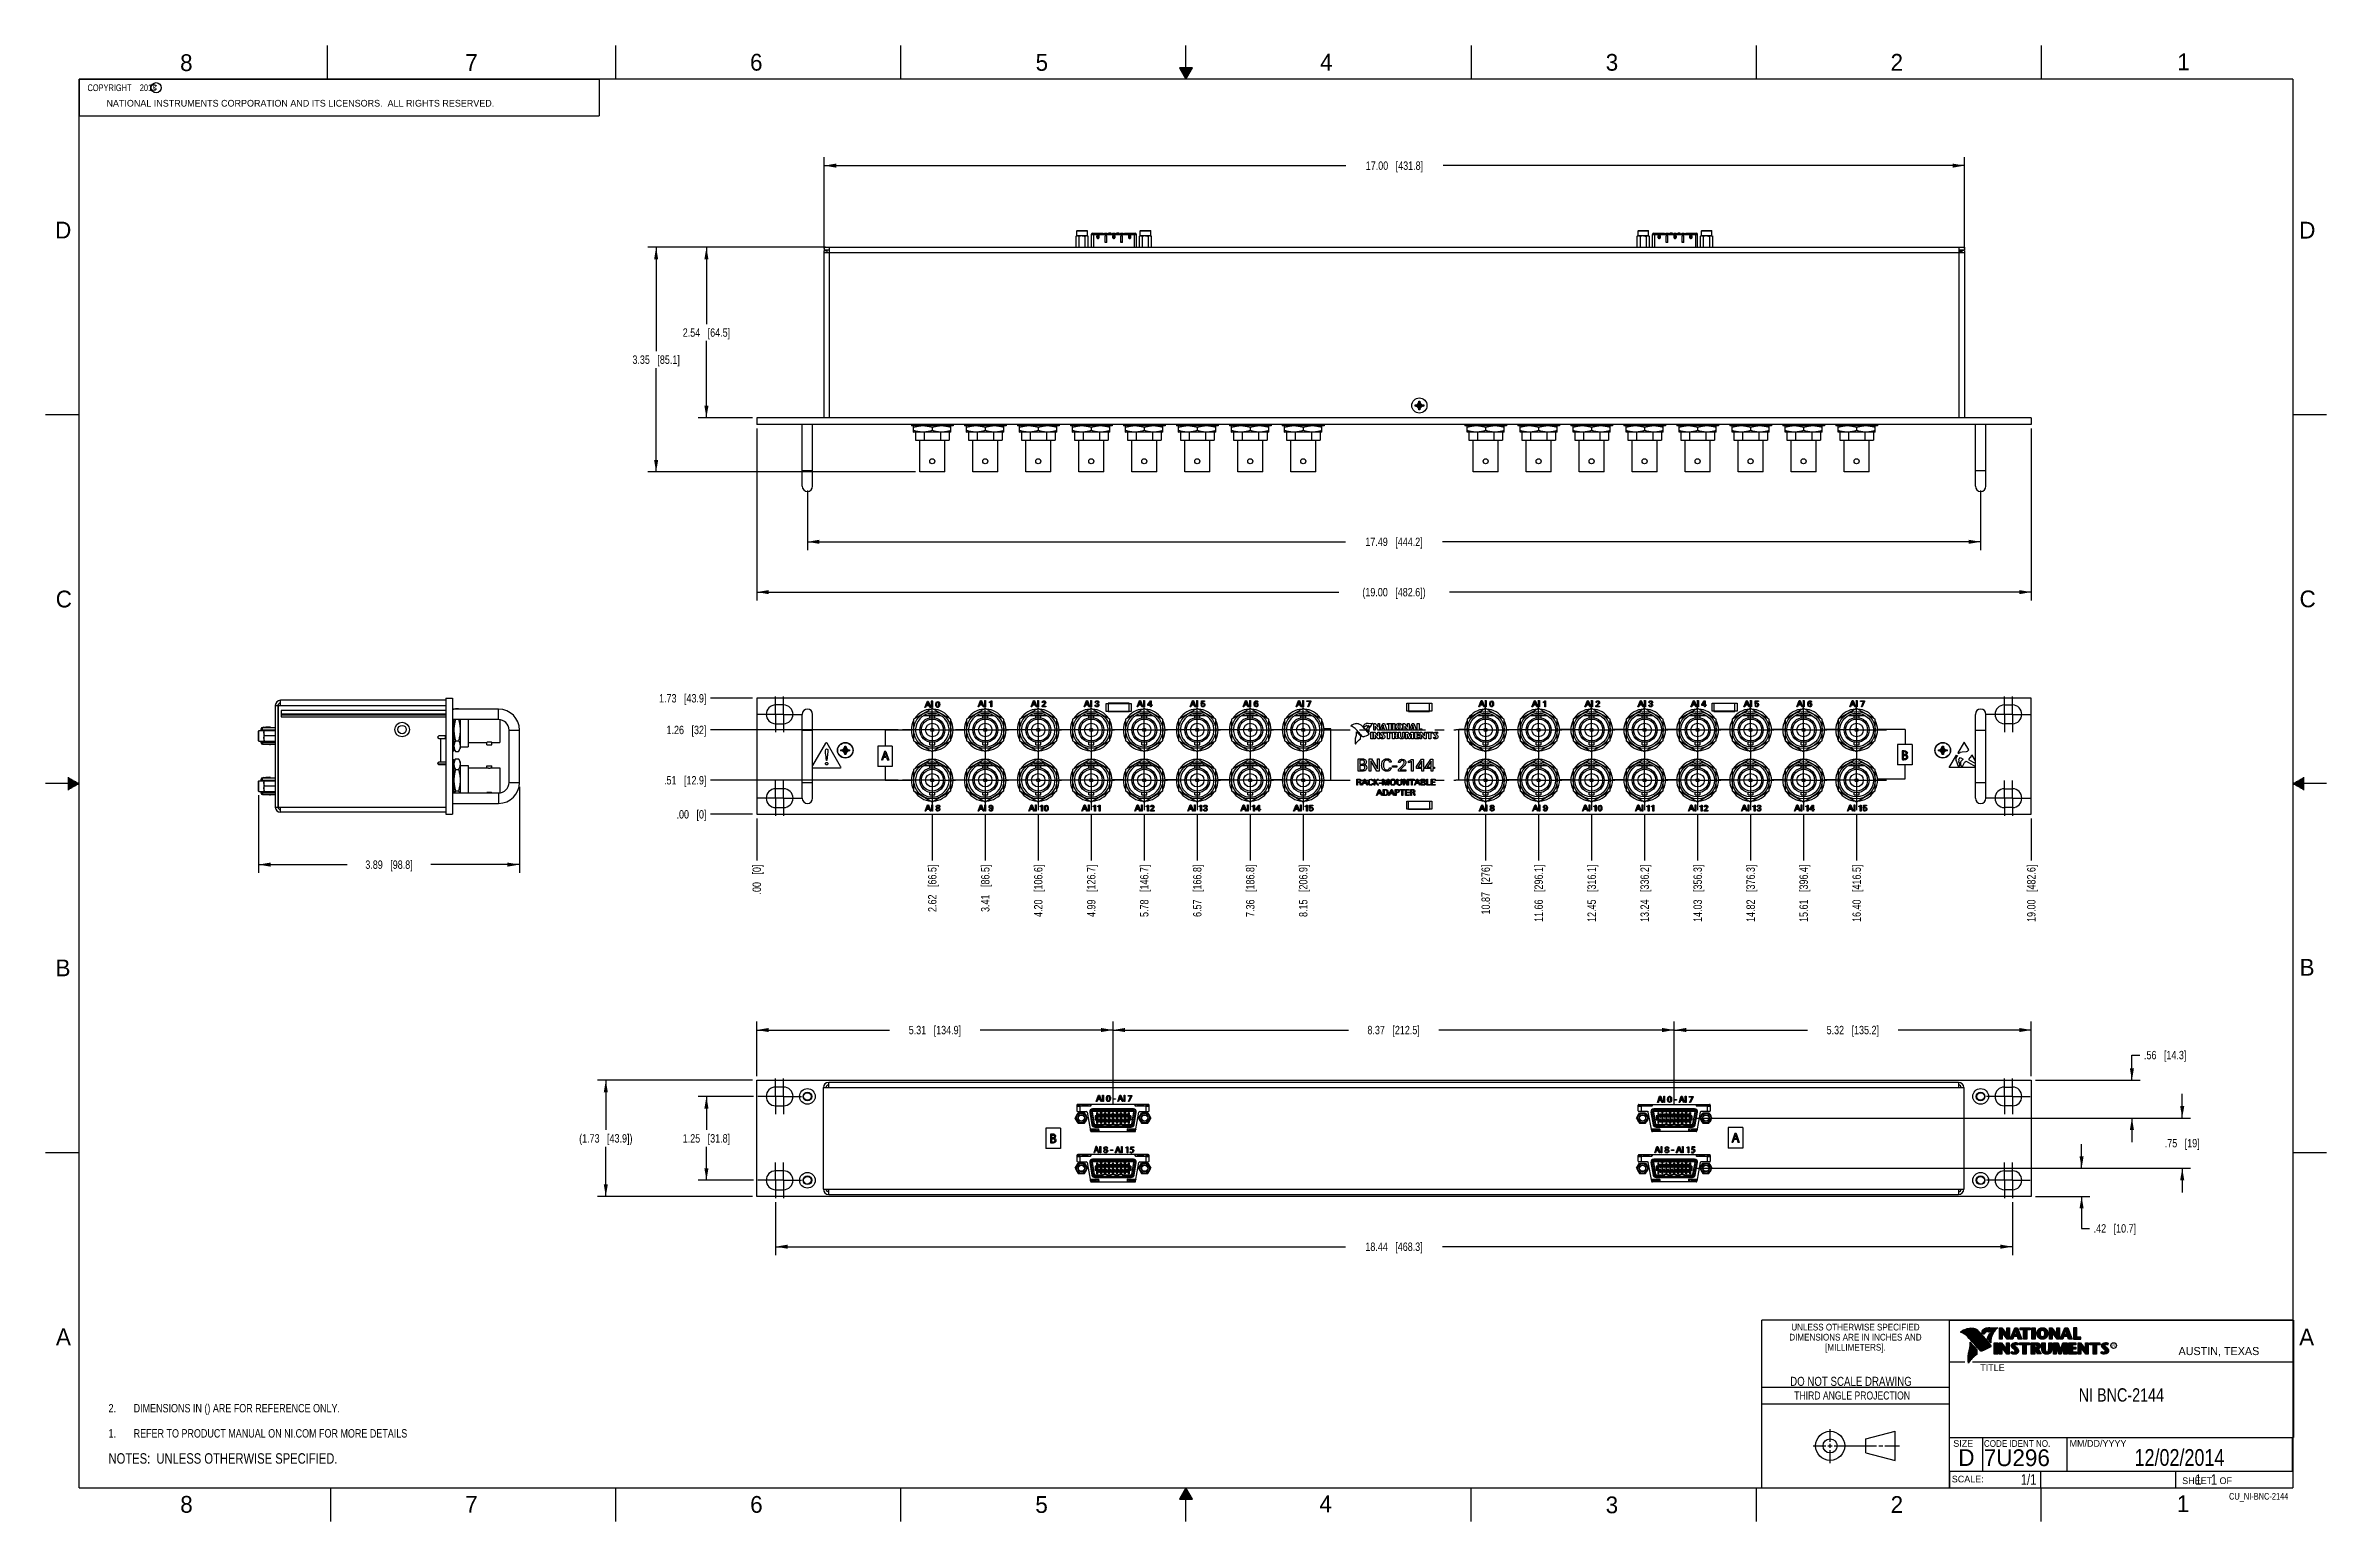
# Model space of a CAD drawing. Header units: inches. Extents: x 0 to 34, y 0 to 22.
import ezdxf

# ---------------------------------------------------------------- set-up
doc = ezdxf.new("R2010")
doc.units = ezdxf.units.IN
doc.header["$LTSCALE"] = 1.87
doc.header["$MEASUREMENT"] = 0
doc.linetypes.add('CENTER', pattern=[0.6, 0.375, -0.075, 0.075, -0.075])
doc.layers.get('0').update_dxf_attribs({"linetype": 'CONTINUOUS'})
for name, color, linetype in [('02___PRT_ALL_AXES', 7, 'CONTINUOUS'), ('DATUMCURVES', 7, 'CONTINUOUS'), ('DEFAULT_1', 7, 'CENTER'), ('DETAIL', 7, 'CONTINUOUS'), ('DIMENSIONS', 7, 'CONTINUOUS'), ('NOTE', 7, 'CONTINUOUS')]:
    doc.layers.add(name, color=color, linetype=linetype)
doc.styles.get("Standard").update_dxf_attribs({"font": 'txt', "width": 0.8})
doc.styles.add('TEXTSTYLE_2', font='txt')
doc.styles.add('TEXTSTYLE_3', font='txt', dxfattribs={"width": 0.9})
doc.dimstyles.new('DIMSTYLE_1', dxfattribs={"dimtxt": 0.125, "dimasz": 0.18, "dimexe": 0.125, "dimexo": 0.0625, "dimgap": 0.0625, "dimtad": 0, "dimtih": 1, "dimtoh": 1, "dimzin": 4, "dimdsep": 46, "dimtxsty": 'STANDARD', "dimblk": '_FILLED', "dimblk1": '_FILLED', "dimblk2": '_FILLED', "dimcen": 0.09, "dimadec": 0, "dimazin": 0, "dimtp": 0.001, "dimtm": 0.001, "dimtfac": 1, "dimtofl": 0, "dimtmove": 0, "dimatfit": 3, "dimldrblk": '_FILLED', "dimfxl": 1, "dimtolj": 1, "dimtzin": 4, "dimarcsym": 0})
doc.dimstyles.new('DIMSTYLE_2', dxfattribs={"dimtxt": 0.125, "dimasz": 0.18, "dimexe": 0.125, "dimexo": 0.0625, "dimgap": 0.09, "dimtad": 0, "dimtih": 1, "dimtoh": 1, "dimzin": 4, "dimdsep": 46, "dimtxsty": 'STANDARD', "dimblk": '_FILLED', "dimblk1": '_FILLED', "dimblk2": '_FILLED', "dimcen": 0.09, "dimadec": 0, "dimazin": 0, "dimtp": 0.001, "dimtm": 0.001, "dimtfac": 1, "dimtofl": 0, "dimtmove": 0, "dimatfit": 3, "dimldrblk": '_FILLED', "dimfxl": 1, "dimtolj": 1, "dimtzin": 4, "dimarcsym": 0})
doc.dimstyles.new('DIMSTYLE_3', dxfattribs={"dimtxt": 0.125, "dimasz": 0.18, "dimexe": 0.125, "dimexo": 0.0625, "dimgap": 0.09, "dimtad": 0, "dimtih": 1, "dimtoh": 1, "dimzin": 4, "dimdsep": 46, "dimtxsty": 'STANDARD', "dimblk": '_FILLED', "dimblk1": '_FILLED', "dimblk2": '_FILLED', "dimcen": 0.09, "dimadec": 0, "dimazin": 0, "dimtfac": 1, "dimtofl": 0, "dimtmove": 0, "dimatfit": 3, "dimldrblk": '_FILLED', "dimfxl": 1, "dimtolj": 1, "dimtzin": 4, "dimarcsym": 0})

msp = doc.modelspace()

# ---------------------------------------------------------------- texts
at = {"color": 2, "linetype": 'CONTINUOUS', "line_spacing_factor": 0.9}
for s, insert, char_height, width, attachment_point, style in [('8', (2.005, 21.871), 0.25, 0.25, 1, 'TEXTSTYLE_2'), ('7', (6.256, 21.874), 0.25, 0.25, 1, 'TEXTSTYLE_2'), ('6', (10.501, 21.877), 0.25, 0.25, 1, 'TEXTSTYLE_2'), ('5', (14.758, 21.875), 0.25, 0.25, 1, 'TEXTSTYLE_2'), ('4', (18.998, 21.878), 0.25, 0.25, 1, 'TEXTSTYLE_2'), ('3', (23.257, 21.876), 0.25, 0.25, 1, 'TEXTSTYLE_2'), ('2', (27.503, 21.876), 0.25, 0.25, 1, 'TEXTSTYLE_2'), ('1', (31.778, 21.883), 0.25, 0.25, 1, 'TEXTSTYLE_2'), ('NATIONAL INSTRUMENTS CORPORATION AND ITS LICENSORS.  ALL RIGHTS RESERVED.', (0.907, 21.191), 0.1, 7.3, 1, 'TEXTSTYLE_2'), ('c', (1.599, 21.439), 0.1, 0.1, 1, 'TEXTSTYLE_2'), ('D', (0.142, 19.375), 0.25, 0.25, 1, 'TEXTSTYLE_2'), ('D', (33.595, 19.374), 0.25, 0.25, 1, 'TEXTSTYLE_2'), ('C', (0.151, 13.875), 0.25, 0.25, 1, 'TEXTSTYLE_2'), ('C', (33.6, 13.877), 0.25, 0.25, 1, 'TEXTSTYLE_2'), ('B', (0.148, 8.376), 0.25, 0.25, 1, 'TEXTSTYLE_2'), ('B', (33.601, 8.385), 0.25, 0.25, 1, 'TEXTSTYLE_2'), ('A', (0.154, 2.876), 0.25, 0.25, 1, 'TEXTSTYLE_2'), ('DIMENSIONS ARE IN INCHES AND', (26.98, 2.796), 0.1, 2.52, 2, 'TEXTSTYLE_3'), ('UNLESS OTHERWISE SPECIFIED', (26.98, 2.946), 0.1, 2.34, 2, 'TEXTSTYLE_3'), ('A', (33.594, 2.873), 0.25, 0.25, 1, 'TEXTSTYLE_2'), ('[MILLIMETERS].', (26.98, 2.646), 0.1, 1.26, 2, 'TEXTSTYLE_3'), ('R', (30.808, 2.641), 0.042, 0.04198, 1, 'TEXTSTYLE_2'), ('AUSTIN, TEXAS', (31.796, 2.599), 0.12, 1.56, 1, 'TEXTSTYLE_2'), ('TITLE', (28.84, 2.34), 0.1, 0.5, 1, 'TEXTSTYLE_2'), ('SIZE', (28.438, 1.212), 0.1, 0.4, 1, 'TEXTSTYLE_2'), ('CODE IDENT NO.', (28.895, 1.211), 0.1, 1.26, 1, 'TEXTSTYLE_3'), ('MM/DD/YYYY', (30.172, 1.212), 0.1, 1, 1, 'TEXTSTYLE_2'), ('SCALE:', (28.416, 0.681), 0.1, 0.6, 1, 'TEXTSTYLE_2'), ('8', (2.007, 0.379), 0.25, 0.25, 1, 'TEXTSTYLE_2'), ('7', (6.255, 0.379), 0.25, 0.25, 1, 'TEXTSTYLE_2'), ('6', (10.503, 0.378), 0.25, 0.25, 1, 'TEXTSTYLE_2'), ('5', (14.754, 0.376), 0.25, 0.25, 1, 'TEXTSTYLE_2'), ('4', (18.988, 0.387), 0.25, 0.25, 1, 'TEXTSTYLE_2'), ('3', (23.256, 0.371), 0.25, 0.25, 1, 'TEXTSTYLE_2'), ('2', (27.504, 0.376), 0.25, 0.25, 1, 'TEXTSTYLE_2'), ('1', (31.771, 0.389), 0.25, 0.25, 1, 'TEXTSTYLE_2'), ('SHEET   OF', (31.85, 0.656), 0.1, 1, 1, 'TEXTSTYLE_2')]:
    msp.add_mtext(s, dxfattribs=dict(at, insert=insert, char_height=char_height, width=width, attachment_point=attachment_point, style=style))
at = {"color": 7, "linetype": 'CONTINUOUS', "insert": (26.913, 2.155), "char_height": 0.135, "width": 2.16, "attachment_point": 2, "line_spacing_factor": 0.9}
msp.add_mtext('DO NOT SCALE DRAWING', dxfattribs=at)
at = {"color": 2, "linetype": 'CONTINUOUS', "insert": (26.93, 1.937), "char_height": 0.12, "width": 2.112, "attachment_point": 2, "line_spacing_factor": 0.9}
msp.add_mtext('THIRD ANGLE PROJECTION', dxfattribs=at)
at = {"color": 7, "linetype": 'CONTINUOUS', "char_height": 0.25, "attachment_point": 1, "line_spacing_factor": 0.9, "style": 'TEXTSTYLE_2'}
for s, insert, width in [('D  ', (28.513, 1.076), 0.75), ('7U296', (28.893, 1.074), 1.25)]:
    msp.add_mtext(s, dxfattribs=dict(at, insert=insert, width=width))
at = {"layer": 'DETAIL', "color": 2, "linetype": 'CONTINUOUS', "char_height": 0.1, "line_spacing_factor": 0.9}
for s, insert, width, attachment_point in [('  COPYRIGHT    2013', (0.563, 21.422), 1.52, 1), ('CU_NI-BNC-2144', (33.433, 0.424), 1.12, 3)]:
    msp.add_mtext(s, dxfattribs=dict(at, insert=insert, width=width, attachment_point=attachment_point))
at = {"layer": 'DETAIL', "color": 7, "linetype": 'CONTINUOUS', "char_height": 0.1562, "line_spacing_factor": 0.9}
for s, insert, width, attachment_point in [('1/1', (29.677, 0.703), 0.375, 3), ('     1   1', (31.813, 0.703), 1.25, 1)]:
    msp.add_mtext(s, dxfattribs=dict(at, insert=insert, width=width, attachment_point=attachment_point))
at = {"layer": 'NOTE', "color": 7, "linetype": 'CONTINUOUS', "attachment_point": 2, "line_spacing_factor": 0.9}
for s, insert, char_height, width in [('NI BNC-2144 \\P ', (30.944, 1.985), 0.2, 1.92), ('12/02/2014', (31.81, 1.078), 0.25, 2)]:
    msp.add_mtext(s, dxfattribs=dict(at, insert=insert, char_height=char_height, width=width))

# ---------------------------------------------------------------- blocks, each defined once
blk = doc.blocks.new('SYMBOL_3_BL0', base_point=(3.625, 1.312))
at = {"color": 2, "linetype": 'CONTINUOUS', "width": 0.8}
for s, p in [('1.', (0.938, 1.25)), ('REFER TO PRODUCT MANUAL ON NI.COM FOR MORE DETAILS', (1.312, 1.25))]:
    blk.add_text(s, height=0.125, dxfattribs=at).set_placement(p)
blk = doc.blocks.new('_FILLED')
at = {"color": 0, "linetype": 'BYBLOCK'}
blk.add_solid([(0, 0), (-1, 0.17), (-1, -0.17)], dxfattribs=at)
blk = doc.blocks.new('*D0')
at = {"layer": 'DIMENSIONS', "color": 2, "linetype": 'CONTINUOUS'}
for p, q in [((10.555, 6.335), (9.726, 6.335)), ((9.851, 6.335), (9.851, 5.835)), ((9.851, 5.085), (9.851, 5.585)), ((10.555, 5.085), (9.726, 5.085))]:
    blk.add_line(p, q, dxfattribs=at)
at = {"layer": 'DIMENSIONS', "color": 2, "linetype": 'CONTINUOUS', "xscale": 0.18, "yscale": 0.18, "zscale": 0.18}
for p, rotation in [((9.851, 6.335), 90), ((9.851, 5.085), 270)]:
    blk.add_blockref('_FILLED', p, dxfattribs=dict(at, rotation=rotation))
at = {"layer": 'DIMENSIONS', "color": 2, "linetype": 'CONTINUOUS', "insert": (9.851, 5.772), "char_height": 0.125, "width": 1.125, "attachment_point": 2, "line_spacing_factor": 0.9}
blk.add_mtext('1.25{\\Ftxt.shx;\\W1.000000;\\H0.125000; }[31.8]', dxfattribs=at)
blk = doc.blocks.new('*D1')
at = {"layer": 'DIMENSIONS', "color": 2, "linetype": 'CONTINUOUS'}
for p, q in [((10.539, 6.575), (8.226, 6.575)), ((8.351, 6.575), (8.351, 5.835)), ((8.351, 4.845), (8.351, 5.585)), ((10.539, 4.845), (8.226, 4.845))]:
    blk.add_line(p, q, dxfattribs=at)
at = {"layer": 'DIMENSIONS', "color": 2, "linetype": 'CONTINUOUS', "xscale": 0.18, "yscale": 0.18, "zscale": 0.18}
for p, rotation in [((8.351, 6.575), 90), ((8.351, 4.845), 270)]:
    blk.add_blockref('_FILLED', p, dxfattribs=dict(at, rotation=rotation))
at = {"layer": 'DIMENSIONS', "color": 2, "linetype": 'CONTINUOUS', "insert": (8.351, 5.772), "char_height": 0.125, "width": 1.325, "attachment_point": 2, "line_spacing_factor": 0.9}
blk.add_mtext('(1.73{\\Ftxt.shx;\\W1.000000;\\H0.125000; }[43.9])', dxfattribs=at)
blk = doc.blocks.new('*D2')
at = {"layer": 'DIMENSIONS', "color": 2, "linetype": 'CONTINUOUS'}
for p, q in [((10.882, 4.757), (10.882, 3.97)), ((29.32, 4.757), (29.32, 3.97)), ((10.882, 4.095), (19.376, 4.095)), ((29.32, 4.095), (20.826, 4.095))]:
    blk.add_line(p, q, dxfattribs=at)
at = {"layer": 'DIMENSIONS', "color": 2, "linetype": 'CONTINUOUS', "xscale": 0.18, "yscale": 0.18, "zscale": 0.18, "rotation": 180}
blk.add_blockref('_FILLED', (10.882, 4.095), dxfattribs=at)
at = {"layer": 'DIMENSIONS', "color": 2, "linetype": 'CONTINUOUS', "xscale": 0.18, "yscale": 0.18, "zscale": 0.18}
blk.add_blockref('_FILLED', (29.32, 4.095), dxfattribs=at)
at = {"layer": 'DIMENSIONS', "color": 2, "linetype": 'CONTINUOUS', "insert": (20.101, 4.157), "char_height": 0.125, "width": 1.325, "attachment_point": 2, "line_spacing_factor": 0.9}
blk.add_mtext('18.44{\\Ftxt.shx;\\W1.000000;\\H0.125000; }[468.3]', dxfattribs=at)
blk = doc.blocks.new('*D3')
at = {"layer": 'DIMENSIONS', "color": 2, "linetype": 'CONTINUOUS'}
for p, q in [((15.912, 6.213), (15.912, 7.45)), ((15.912, 7.325), (19.42, 7.325)), ((24.278, 7.325), (20.77, 7.325)), ((24.278, 6.213), (24.278, 7.45))]:
    blk.add_line(p, q, dxfattribs=at)
at = {"layer": 'DIMENSIONS', "color": 2, "linetype": 'CONTINUOUS', "xscale": 0.18, "yscale": 0.18, "zscale": 0.18, "rotation": 180}
blk.add_blockref('_FILLED', (15.912, 7.325), dxfattribs=at)
at = {"layer": 'DIMENSIONS', "color": 2, "linetype": 'CONTINUOUS', "xscale": 0.18, "yscale": 0.18, "zscale": 0.18}
blk.add_blockref('_FILLED', (24.278, 7.325), dxfattribs=at)
at = {"layer": 'DIMENSIONS', "color": 2, "linetype": 'CONTINUOUS', "insert": (20.095, 7.387), "char_height": 0.125, "width": 1.225, "attachment_point": 2, "line_spacing_factor": 0.9}
blk.add_mtext('8.37{\\Ftxt.shx;\\W1.000000;\\H0.125000; }[212.5]', dxfattribs=at)
blk = doc.blocks.new('*D4')
at = {"layer": 'DIMENSIONS', "color": 2, "linetype": 'CONTINUOUS'}
for p, q in [((24.278, 6.213), (24.278, 7.45)), ((24.278, 7.325), (26.265, 7.325)), ((29.601, 7.325), (27.615, 7.325)), ((29.601, 6.637), (29.601, 7.45))]:
    blk.add_line(p, q, dxfattribs=at)
at = {"layer": 'DIMENSIONS', "color": 2, "linetype": 'CONTINUOUS', "xscale": 0.18, "yscale": 0.18, "zscale": 0.18, "rotation": 180}
blk.add_blockref('_FILLED', (24.278, 7.325), dxfattribs=at)
at = {"layer": 'DIMENSIONS', "color": 2, "linetype": 'CONTINUOUS', "xscale": 0.18, "yscale": 0.18, "zscale": 0.18}
blk.add_blockref('_FILLED', (29.601, 7.325), dxfattribs=at)
at = {"layer": 'DIMENSIONS', "color": 2, "linetype": 'CONTINUOUS', "insert": (26.94, 7.387), "char_height": 0.125, "width": 1.225, "attachment_point": 2, "line_spacing_factor": 0.9}
blk.add_mtext('5.32{\\Ftxt.shx;\\W1.000000;\\H0.125000; }[135.2]', dxfattribs=at)
blk = doc.blocks.new('*D5')
at = {"layer": 'DIMENSIONS', "color": 2, "linetype": 'CONTINUOUS'}
for p, q in [((10.601, 6.637), (10.601, 7.45)), ((10.601, 7.325), (12.582, 7.325)), ((15.912, 7.325), (13.932, 7.325)), ((15.912, 6.213), (15.912, 7.45))]:
    blk.add_line(p, q, dxfattribs=at)
at = {"layer": 'DIMENSIONS', "color": 2, "linetype": 'CONTINUOUS', "xscale": 0.18, "yscale": 0.18, "zscale": 0.18, "rotation": 180}
blk.add_blockref('_FILLED', (10.601, 7.325), dxfattribs=at)
at = {"layer": 'DIMENSIONS', "color": 2, "linetype": 'CONTINUOUS', "xscale": 0.18, "yscale": 0.18, "zscale": 0.18}
blk.add_blockref('_FILLED', (15.912, 7.325), dxfattribs=at)
at = {"layer": 'DIMENSIONS', "color": 2, "linetype": 'CONTINUOUS', "insert": (13.257, 7.387), "char_height": 0.125, "width": 1.225, "attachment_point": 2, "line_spacing_factor": 0.9}
blk.add_mtext('5.31{\\Ftxt.shx;\\W1.000000;\\H0.125000; }[134.9]', dxfattribs=at)
blk = doc.blocks.new('*D6')
at = {"layer": 'DIMENSIONS', "color": 2, "linetype": 'CONTINUOUS'}
for p, q in [((31.851, 6.013), (31.851, 6.373)), ((24.606, 6.013), (31.976, 6.013)), ((24.606, 5.264), (31.976, 5.264)), ((31.851, 5.264), (31.851, 4.904))]:
    blk.add_line(p, q, dxfattribs=at)
at = {"layer": 'DIMENSIONS', "color": 2, "linetype": 'CONTINUOUS', "xscale": 0.18, "yscale": 0.18, "zscale": 0.18}
for p, rotation in [((31.851, 6.013), 270), ((31.851, 5.264), 90)]:
    blk.add_blockref('_FILLED', p, dxfattribs=dict(at, rotation=rotation))
at = {"layer": 'DIMENSIONS', "color": 2, "linetype": 'CONTINUOUS', "insert": (31.851, 5.701), "char_height": 0.125, "width": 0.825, "attachment_point": 2, "line_spacing_factor": 0.9}
blk.add_mtext('.75{\\Ftxt.shx;\\W1.000000;\\H0.125000; }[19]', dxfattribs=at)
blk = doc.blocks.new('*D7')
at = {"layer": 'DIMENSIONS', "color": 2, "linetype": 'CONTINUOUS'}
for p, q in [((31.101, 6.575), (31.101, 6.951)), ((31.101, 6.951), (31.219, 6.951)), ((29.664, 6.575), (31.226, 6.575)), ((24.606, 6.013), (31.226, 6.013)), ((31.101, 6.013), (31.101, 5.653))]:
    blk.add_line(p, q, dxfattribs=at)
at = {"layer": 'DIMENSIONS', "color": 2, "linetype": 'CONTINUOUS', "xscale": 0.18, "yscale": 0.18, "zscale": 0.18}
for p, rotation in [((31.101, 6.575), 270), ((31.101, 6.013), 90)]:
    blk.add_blockref('_FILLED', p, dxfattribs=dict(at, rotation=rotation))
at = {"layer": 'DIMENSIONS', "color": 2, "linetype": 'CONTINUOUS', "insert": (31.281, 7.014), "char_height": 0.125, "width": 1.025, "attachment_point": 1, "line_spacing_factor": 0.9}
blk.add_mtext('.56{\\Ftxt.shx;\\W1.000000;\\H0.125000; }[14.3]', dxfattribs=at)
blk = doc.blocks.new('*D8')
at = {"layer": 'DIMENSIONS', "color": 2, "linetype": 'CONTINUOUS'}
for p, q in [((30.351, 5.264), (30.351, 5.624)), ((24.606, 5.264), (30.476, 5.264)), ((29.664, 4.845), (30.476, 4.845)), ((30.351, 4.845), (30.351, 4.367)), ((30.351, 4.367), (30.469, 4.367))]:
    blk.add_line(p, q, dxfattribs=at)
at = {"layer": 'DIMENSIONS', "color": 2, "linetype": 'CONTINUOUS', "xscale": 0.18, "yscale": 0.18, "zscale": 0.18}
for p, rotation in [((30.351, 5.264), 270), ((30.351, 4.845), 90)]:
    blk.add_blockref('_FILLED', p, dxfattribs=dict(at, rotation=rotation))
at = {"layer": 'DIMENSIONS', "color": 2, "linetype": 'CONTINUOUS', "insert": (30.531, 4.43), "char_height": 0.125, "width": 1.025, "attachment_point": 1, "line_spacing_factor": 0.9}
blk.add_mtext('.42{\\Ftxt.shx;\\W1.000000;\\H0.125000; }[10.7]', dxfattribs=at)
blk = doc.blocks.new('*D9')
at = {"layer": 'DIMENSIONS', "color": 2, "linetype": 'CONTINUOUS'}
for p, q in [((7.064, 10.952), (7.064, 9.666)), ((3.173, 10.825), (3.173, 9.666)), ((3.173, 9.791), (4.494, 9.791)), ((7.064, 9.791), (5.744, 9.791))]:
    blk.add_line(p, q, dxfattribs=at)
at = {"layer": 'DIMENSIONS', "color": 2, "linetype": 'CONTINUOUS', "xscale": 0.18, "yscale": 0.18, "zscale": 0.18, "rotation": 180}
blk.add_blockref('_FILLED', (3.173, 9.791), dxfattribs=at)
at = {"layer": 'DIMENSIONS', "color": 2, "linetype": 'CONTINUOUS', "xscale": 0.18, "yscale": 0.18, "zscale": 0.18}
blk.add_blockref('_FILLED', (7.064, 9.791), dxfattribs=at)
at = {"layer": 'DIMENSIONS', "color": 2, "linetype": 'CONTINUOUS', "insert": (5.119, 9.853), "char_height": 0.125, "width": 1.125, "attachment_point": 2, "line_spacing_factor": 0.9}
blk.add_mtext('3.89{\\Ftxt.shx;\\W1.000000;\\H0.125000; }[98.8]', dxfattribs=at)
blk = doc.blocks.new('*D10')
at = {"layer": 'DIMENSIONS', "color": 2, "linetype": 'CONTINUOUS'}
for p, q in [((11.624, 18.993), (8.976, 18.993)), ((9.101, 18.993), (9.101, 17.443)), ((9.101, 15.644), (9.101, 17.193)), ((12.97, 15.644), (8.976, 15.644))]:
    blk.add_line(p, q, dxfattribs=at)
at = {"layer": 'DIMENSIONS', "color": 2, "linetype": 'CONTINUOUS', "xscale": 0.18, "yscale": 0.18, "zscale": 0.18}
for p, rotation in [((9.101, 18.993), 90), ((9.101, 15.644), 270)]:
    blk.add_blockref('_FILLED', p, dxfattribs=dict(at, rotation=rotation))
at = {"layer": 'DIMENSIONS', "color": 2, "linetype": 'CONTINUOUS', "insert": (9.101, 17.381), "char_height": 0.125, "width": 1.125, "attachment_point": 2, "line_spacing_factor": 0.9}
blk.add_mtext('3.35{\\Ftxt.shx;\\W1.000000;\\H0.125000; }[85.1]', dxfattribs=at)
blk = doc.blocks.new('*D11')
at = {"layer": 'DIMENSIONS', "color": 2, "linetype": 'CONTINUOUS'}
for p, q in [((11.624, 18.993), (9.726, 18.993)), ((9.851, 18.993), (9.851, 17.848)), ((9.851, 16.453), (9.851, 17.598)), ((10.539, 16.453), (9.726, 16.453))]:
    blk.add_line(p, q, dxfattribs=at)
at = {"layer": 'DIMENSIONS', "color": 2, "linetype": 'CONTINUOUS', "xscale": 0.18, "yscale": 0.18, "zscale": 0.18}
for p, rotation in [((9.851, 18.993), 90), ((9.851, 16.453), 270)]:
    blk.add_blockref('_FILLED', p, dxfattribs=dict(at, rotation=rotation))
at = {"layer": 'DIMENSIONS', "color": 2, "linetype": 'CONTINUOUS', "insert": (9.851, 17.785), "char_height": 0.125, "width": 1.125, "attachment_point": 2, "line_spacing_factor": 0.9}
blk.add_mtext('2.54{\\Ftxt.shx;\\W1.000000;\\H0.125000; }[64.5]', dxfattribs=at)
blk = doc.blocks.new('*D12')
at = {"layer": 'DIMENSIONS', "color": 2, "linetype": 'CONTINUOUS'}
for p, q in [((11.607, 18.977), (11.607, 20.336)), ((11.607, 20.211), (19.382, 20.211)), ((28.607, 20.211), (20.832, 20.211)), ((28.607, 18.977), (28.607, 20.336))]:
    blk.add_line(p, q, dxfattribs=at)
at = {"layer": 'DIMENSIONS', "color": 2, "linetype": 'CONTINUOUS', "xscale": 0.18, "yscale": 0.18, "zscale": 0.18, "rotation": 180}
blk.add_blockref('_FILLED', (11.607, 20.211), dxfattribs=at)
at = {"layer": 'DIMENSIONS', "color": 2, "linetype": 'CONTINUOUS', "xscale": 0.18, "yscale": 0.18, "zscale": 0.18}
blk.add_blockref('_FILLED', (28.607, 20.211), dxfattribs=at)
at = {"layer": 'DIMENSIONS', "color": 2, "linetype": 'CONTINUOUS', "insert": (20.107, 20.273), "char_height": 0.125, "width": 1.325, "attachment_point": 2, "line_spacing_factor": 0.9}
blk.add_mtext('17.00{\\Ftxt.shx;\\W1.000000;\\H0.125000; }[431.8]', dxfattribs=at)
blk = doc.blocks.new('*D13')
at = {"layer": 'DIMENSIONS', "color": 2, "linetype": 'CONTINUOUS'}
for p, q in [((10.601, 16.29), (10.601, 13.728)), ((29.601, 16.29), (29.601, 13.728)), ((10.601, 13.853), (19.276, 13.853)), ((29.601, 13.853), (20.926, 13.853))]:
    blk.add_line(p, q, dxfattribs=at)
at = {"layer": 'DIMENSIONS', "color": 2, "linetype": 'CONTINUOUS', "xscale": 0.18, "yscale": 0.18, "zscale": 0.18, "rotation": 180}
blk.add_blockref('_FILLED', (10.601, 13.853), dxfattribs=at)
at = {"layer": 'DIMENSIONS', "color": 2, "linetype": 'CONTINUOUS', "xscale": 0.18, "yscale": 0.18, "zscale": 0.18}
blk.add_blockref('_FILLED', (29.601, 13.853), dxfattribs=at)
at = {"layer": 'DIMENSIONS', "color": 2, "linetype": 'CONTINUOUS', "insert": (20.101, 13.915), "char_height": 0.125, "width": 1.525, "attachment_point": 2, "line_spacing_factor": 0.9}
blk.add_mtext('(19.00{\\Ftxt.shx;\\W1.000000;\\H0.125000; }[482.6])', dxfattribs=at)
blk = doc.blocks.new('*D14')
at = {"layer": 'DIMENSIONS', "color": 2, "linetype": 'CONTINUOUS'}
for p, q in [((11.356, 15.368), (11.356, 14.478)), ((28.846, 15.368), (28.846, 14.478)), ((11.356, 14.603), (19.376, 14.603)), ((28.846, 14.603), (20.826, 14.603))]:
    blk.add_line(p, q, dxfattribs=at)
at = {"layer": 'DIMENSIONS', "color": 2, "linetype": 'CONTINUOUS', "xscale": 0.18, "yscale": 0.18, "zscale": 0.18, "rotation": 180}
blk.add_blockref('_FILLED', (11.356, 14.603), dxfattribs=at)
at = {"layer": 'DIMENSIONS', "color": 2, "linetype": 'CONTINUOUS', "xscale": 0.18, "yscale": 0.18, "zscale": 0.18}
blk.add_blockref('_FILLED', (28.846, 14.603), dxfattribs=at)
at = {"layer": 'DIMENSIONS', "color": 2, "linetype": 'CONTINUOUS', "insert": (20.101, 14.665), "char_height": 0.125, "width": 1.325, "attachment_point": 2, "line_spacing_factor": 0.9}
blk.add_mtext('17.49{\\Ftxt.shx;\\W1.000000;\\H0.125000; }[444.2]', dxfattribs=at)
blk = doc.blocks.new('*D15')
at = {"layer": 'DIMENSIONS', "color": 2, "linetype": 'CONTINUOUS'}
blk.add_line((12.71, 11.049), (9.914, 11.049), dxfattribs=at)
at = {"layer": 'DIMENSIONS', "color": 2, "linetype": 'CONTINUOUS', "insert": (9.851, 11.111), "char_height": 0.125, "width": 1.025, "attachment_point": 3, "line_spacing_factor": 0.9}
blk.add_mtext('.51{\\Ftxt.shx;\\W1.000000;\\H0.125000; }[12.9]', dxfattribs=at)
blk = doc.blocks.new('*D16')
at = {"layer": 'DIMENSIONS', "color": 2, "linetype": 'CONTINUOUS'}
blk.add_line((10.539, 10.541), (9.914, 10.541), dxfattribs=at)
at = {"layer": 'DIMENSIONS', "color": 2, "linetype": 'CONTINUOUS', "insert": (9.851, 10.603), "char_height": 0.125, "width": 0.725, "attachment_point": 3, "line_spacing_factor": 0.9}
blk.add_mtext('.00{\\Ftxt.shx;\\W1.000000;\\H0.125000; }[0]', dxfattribs=at)
blk = doc.blocks.new('*D17')
at = {"layer": 'DIMENSIONS', "color": 2, "linetype": 'CONTINUOUS'}
blk.add_line((12.71, 11.798), (9.914, 11.798), dxfattribs=at)
at = {"layer": 'DIMENSIONS', "color": 2, "linetype": 'CONTINUOUS', "insert": (9.851, 11.861), "char_height": 0.125, "width": 0.925, "attachment_point": 3, "line_spacing_factor": 0.9}
blk.add_mtext('1.26{\\Ftxt.shx;\\W1.000000;\\H0.125000; }[32]', dxfattribs=at)
blk = doc.blocks.new('*D18')
at = {"layer": 'DIMENSIONS', "color": 2, "linetype": 'CONTINUOUS'}
blk.add_line((10.539, 12.271), (9.914, 12.271), dxfattribs=at)
at = {"layer": 'DIMENSIONS', "color": 2, "linetype": 'CONTINUOUS', "insert": (9.851, 12.333), "char_height": 0.125, "width": 1.125, "attachment_point": 3, "line_spacing_factor": 0.9}
blk.add_mtext('1.73{\\Ftxt.shx;\\W1.000000;\\H0.125000; }[43.9]', dxfattribs=at)
blk = doc.blocks.new('*D19')
at = {"layer": 'DIMENSIONS', "color": 2, "linetype": 'CONTINUOUS'}
blk.add_line((13.217, 10.541), (13.217, 9.853), dxfattribs=at)
at = {"layer": 'DIMENSIONS', "color": 2, "linetype": 'CONTINUOUS', "insert": (13.155, 9.791), "char_height": 0.125, "width": 1.125, "attachment_point": 3, "rotation": 90, "line_spacing_factor": 0.9}
blk.add_mtext('2.62{\\Ftxt.shx;\\W1.000000;\\H0.125000; }[66.5]', dxfattribs=at)
blk = doc.blocks.new('*D20')
at = {"layer": 'DIMENSIONS', "color": 2, "linetype": 'CONTINUOUS'}
blk.add_line((10.601, 10.478), (10.601, 9.853), dxfattribs=at)
at = {"layer": 'DIMENSIONS', "color": 2, "linetype": 'CONTINUOUS', "insert": (10.539, 9.791), "char_height": 0.125, "width": 0.725, "attachment_point": 3, "rotation": 90, "line_spacing_factor": 0.9}
blk.add_mtext('.00{\\Ftxt.shx;\\W1.000000;\\H0.125000; }[0]', dxfattribs=at)
blk = doc.blocks.new('*D21')
at = {"layer": 'DIMENSIONS', "color": 2, "linetype": 'CONTINUOUS'}
blk.add_line((14.007, 10.541), (14.007, 9.853), dxfattribs=at)
at = {"layer": 'DIMENSIONS', "color": 2, "linetype": 'CONTINUOUS', "insert": (13.945, 9.791), "char_height": 0.125, "width": 1.125, "attachment_point": 3, "rotation": 90, "line_spacing_factor": 0.9}
blk.add_mtext('3.41{\\Ftxt.shx;\\W1.000000;\\H0.125000; }[86.5]', dxfattribs=at)
blk = doc.blocks.new('*D22')
at = {"layer": 'DIMENSIONS', "color": 2, "linetype": 'CONTINUOUS'}
blk.add_line((14.797, 10.541), (14.797, 9.853), dxfattribs=at)
at = {"layer": 'DIMENSIONS', "color": 2, "linetype": 'CONTINUOUS', "insert": (14.735, 9.791), "char_height": 0.125, "width": 1.225, "attachment_point": 3, "rotation": 90, "line_spacing_factor": 0.9}
blk.add_mtext('4.20{\\Ftxt.shx;\\W1.000000;\\H0.125000; }[106.6]', dxfattribs=at)
blk = doc.blocks.new('*D23')
at = {"layer": 'DIMENSIONS', "color": 2, "linetype": 'CONTINUOUS'}
blk.add_line((15.587, 10.541), (15.587, 9.853), dxfattribs=at)
at = {"layer": 'DIMENSIONS', "color": 2, "linetype": 'CONTINUOUS', "insert": (15.525, 9.791), "char_height": 0.125, "width": 1.225, "attachment_point": 3, "rotation": 90, "line_spacing_factor": 0.9}
blk.add_mtext('4.99{\\Ftxt.shx;\\W1.000000;\\H0.125000; }[126.7]', dxfattribs=at)
blk = doc.blocks.new('*D24')
at = {"layer": 'DIMENSIONS', "color": 2, "linetype": 'CONTINUOUS'}
blk.add_line((16.377, 10.541), (16.377, 9.853), dxfattribs=at)
at = {"layer": 'DIMENSIONS', "color": 2, "linetype": 'CONTINUOUS', "insert": (16.315, 9.791), "char_height": 0.125, "width": 1.225, "attachment_point": 3, "rotation": 90, "line_spacing_factor": 0.9}
blk.add_mtext('5.78{\\Ftxt.shx;\\W1.000000;\\H0.125000; }[146.7]', dxfattribs=at)
blk = doc.blocks.new('*D25')
at = {"layer": 'DIMENSIONS', "color": 2, "linetype": 'CONTINUOUS'}
blk.add_line((17.167, 10.541), (17.167, 9.853), dxfattribs=at)
at = {"layer": 'DIMENSIONS', "color": 2, "linetype": 'CONTINUOUS', "insert": (17.105, 9.791), "char_height": 0.125, "width": 1.225, "attachment_point": 3, "rotation": 90, "line_spacing_factor": 0.9}
blk.add_mtext('6.57{\\Ftxt.shx;\\W1.000000;\\H0.125000; }[166.8]', dxfattribs=at)
blk = doc.blocks.new('*D26')
at = {"layer": 'DIMENSIONS', "color": 2, "linetype": 'CONTINUOUS'}
blk.add_line((17.957, 10.541), (17.957, 9.853), dxfattribs=at)
at = {"layer": 'DIMENSIONS', "color": 2, "linetype": 'CONTINUOUS', "insert": (17.895, 9.791), "char_height": 0.125, "width": 1.225, "attachment_point": 3, "rotation": 90, "line_spacing_factor": 0.9}
blk.add_mtext('7.36{\\Ftxt.shx;\\W1.000000;\\H0.125000; }[186.8]', dxfattribs=at)
blk = doc.blocks.new('*D27')
at = {"layer": 'DIMENSIONS', "color": 2, "linetype": 'CONTINUOUS'}
blk.add_line((18.747, 10.541), (18.747, 9.853), dxfattribs=at)
at = {"layer": 'DIMENSIONS', "color": 2, "linetype": 'CONTINUOUS', "insert": (18.685, 9.791), "char_height": 0.125, "width": 1.225, "attachment_point": 3, "rotation": 90, "line_spacing_factor": 0.9}
blk.add_mtext('8.15{\\Ftxt.shx;\\W1.000000;\\H0.125000; }[206.9]', dxfattribs=at)
blk = doc.blocks.new('*D28')
at = {"layer": 'DIMENSIONS', "color": 2, "linetype": 'CONTINUOUS'}
blk.add_line((21.467, 10.541), (21.467, 9.853), dxfattribs=at)
at = {"layer": 'DIMENSIONS', "color": 2, "linetype": 'CONTINUOUS', "insert": (21.405, 9.791), "char_height": 0.125, "width": 1.125, "attachment_point": 3, "rotation": 90, "line_spacing_factor": 0.9}
blk.add_mtext('10.87{\\Ftxt.shx;\\W1.000000;\\H0.125000; }[276]', dxfattribs=at)
blk = doc.blocks.new('*D29')
at = {"layer": 'DIMENSIONS', "color": 2, "linetype": 'CONTINUOUS'}
blk.add_line((22.257, 10.541), (22.257, 9.853), dxfattribs=at)
at = {"layer": 'DIMENSIONS', "color": 2, "linetype": 'CONTINUOUS', "insert": (22.195, 9.791), "char_height": 0.125, "width": 1.325, "attachment_point": 3, "rotation": 90, "line_spacing_factor": 0.9}
blk.add_mtext('11.66{\\Ftxt.shx;\\W1.000000;\\H0.125000; }[296.1]', dxfattribs=at)
blk = doc.blocks.new('*D30')
at = {"layer": 'DIMENSIONS', "color": 2, "linetype": 'CONTINUOUS'}
blk.add_line((23.047, 10.541), (23.047, 9.853), dxfattribs=at)
at = {"layer": 'DIMENSIONS', "color": 2, "linetype": 'CONTINUOUS', "insert": (22.985, 9.791), "char_height": 0.125, "width": 1.325, "attachment_point": 3, "rotation": 90, "line_spacing_factor": 0.9}
blk.add_mtext('12.45{\\Ftxt.shx;\\W1.000000;\\H0.125000; }[316.1]', dxfattribs=at)
blk = doc.blocks.new('*D31')
at = {"layer": 'DIMENSIONS', "color": 2, "linetype": 'CONTINUOUS'}
blk.add_line((23.837, 10.541), (23.837, 9.853), dxfattribs=at)
at = {"layer": 'DIMENSIONS', "color": 2, "linetype": 'CONTINUOUS', "insert": (23.775, 9.791), "char_height": 0.125, "width": 1.325, "attachment_point": 3, "rotation": 90, "line_spacing_factor": 0.9}
blk.add_mtext('13.24{\\Ftxt.shx;\\W1.000000;\\H0.125000; }[336.2]', dxfattribs=at)
blk = doc.blocks.new('*D32')
at = {"layer": 'DIMENSIONS', "color": 2, "linetype": 'CONTINUOUS'}
blk.add_line((24.627, 10.541), (24.627, 9.853), dxfattribs=at)
at = {"layer": 'DIMENSIONS', "color": 2, "linetype": 'CONTINUOUS', "insert": (24.565, 9.791), "char_height": 0.125, "width": 1.325, "attachment_point": 3, "rotation": 90, "line_spacing_factor": 0.9}
blk.add_mtext('14.03{\\Ftxt.shx;\\W1.000000;\\H0.125000; }[356.3]', dxfattribs=at)
blk = doc.blocks.new('*D33')
at = {"layer": 'DIMENSIONS', "color": 2, "linetype": 'CONTINUOUS'}
blk.add_line((25.417, 10.541), (25.417, 9.853), dxfattribs=at)
at = {"layer": 'DIMENSIONS', "color": 2, "linetype": 'CONTINUOUS', "insert": (25.355, 9.791), "char_height": 0.125, "width": 1.325, "attachment_point": 3, "rotation": 90, "line_spacing_factor": 0.9}
blk.add_mtext('14.82{\\Ftxt.shx;\\W1.000000;\\H0.125000; }[376.3]', dxfattribs=at)
blk = doc.blocks.new('*D34')
at = {"layer": 'DIMENSIONS', "color": 2, "linetype": 'CONTINUOUS'}
blk.add_line((26.207, 10.541), (26.207, 9.853), dxfattribs=at)
at = {"layer": 'DIMENSIONS', "color": 2, "linetype": 'CONTINUOUS', "insert": (26.145, 9.791), "char_height": 0.125, "width": 1.325, "attachment_point": 3, "rotation": 90, "line_spacing_factor": 0.9}
blk.add_mtext('15.61{\\Ftxt.shx;\\W1.000000;\\H0.125000; }[396.4]', dxfattribs=at)
blk = doc.blocks.new('*D35')
at = {"layer": 'DIMENSIONS', "color": 2, "linetype": 'CONTINUOUS'}
blk.add_line((26.997, 10.541), (26.997, 9.853), dxfattribs=at)
at = {"layer": 'DIMENSIONS', "color": 2, "linetype": 'CONTINUOUS', "insert": (26.935, 9.791), "char_height": 0.125, "width": 1.325, "attachment_point": 3, "rotation": 90, "line_spacing_factor": 0.9}
blk.add_mtext('16.40{\\Ftxt.shx;\\W1.000000;\\H0.125000; }[416.5]', dxfattribs=at)
blk = doc.blocks.new('*D36')
at = {"layer": 'DIMENSIONS', "color": 2, "linetype": 'CONTINUOUS'}
blk.add_line((29.601, 10.478), (29.601, 9.853), dxfattribs=at)
at = {"layer": 'DIMENSIONS', "color": 2, "linetype": 'CONTINUOUS', "insert": (29.539, 9.791), "char_height": 0.125, "width": 1.325, "attachment_point": 3, "rotation": 90, "line_spacing_factor": 0.9}
blk.add_mtext('19.00{\\Ftxt.shx;\\W1.000000;\\H0.125000; }[482.6]', dxfattribs=at)
blk = doc.blocks.new('SYMBOL_4_BL1', base_point=(3.1215, 0.9375))
at = {"layer": 'DETAIL', "color": 2, "linetype": 'CONTINUOUS', "width": 0.8}
blk.add_text('NOTES:  UNLESS OTHERWISE SPECIFIED.', height=0.156, dxfattribs=at).set_placement((0.9375, 0.8595))
blk = doc.blocks.new('SYMBOL_13_BL2', base_point=(3.125, 1.687))
at = {"layer": 'DETAIL', "color": 2, "linetype": 'CONTINUOUS', "width": 0.8}
for s, p in [('2.', (0.938, 1.625)), ('DIMENSIONS IN () ARE FOR REFERENCE ONLY.', (1.312, 1.625))]:
    blk.add_text(s, height=0.125, dxfattribs=at).set_placement(p)

# ---------------------------------------------------------------- dimensions: what is measured, and where the dimension line sits
at = {"layer": 'DIMENSIONS', "color": 2, "linetype": 'CONTINUOUS'}
for base, p1, p2, picture, middle in [((28.607, 20.211), (11.607, 18.914), (28.607, 18.914), '*D12', (20.107, 20.211)), ((28.846, 14.603), (11.356, 15.431), (28.846, 15.431), '*D14', (20.101, 14.603)), ((15.912, 7.325), (10.601, 6.575), (15.912, 6.15), '*D5', (13.257, 7.325)), ((24.278, 7.325), (15.912, 6.15), (24.278, 6.15), '*D3', (20.095, 7.325)), ((29.32, 4.095), (10.882, 4.82), (29.32, 4.82), '*D2', (20.101, 4.095))]:
    dim = msp.add_linear_dim(base=base, p1=p1, p2=p2, dimstyle='DIMSTYLE_1', dxfattribs=at)
    dim.commit()
    dim.dimension.update_dxf_attribs({"geometry": picture, "text_midpoint": middle, "dimtype": 160})
for base, p1, p2, angle, picture, middle in [((9.101, 15.644), (11.686, 18.993), (13.032, 15.644), 270, '*D10', (9.101, 17.318)), ((9.851, 16.453), (11.686, 18.993), (10.601, 16.453), 270, '*D11', (9.851, 17.723)), ((3.173, 9.791), (7.064, 11.015), (3.173, 10.888), 180, '*D9', (5.119, 9.791)), ((24.278, 7.325), (29.601, 6.575), (24.278, 6.15), 180, '*D4', (26.94, 7.325)), ((31.101, 6.013), (29.601, 6.575), (24.543, 6.013), 270, '*D7', (31.794, 6.951)), ((9.851, 6.335), (10.617, 5.085), (10.617, 6.335), 90, '*D0', (9.851, 5.71)), ((31.851, 5.264), (24.543, 6.013), (24.543, 5.264), 270, '*D6', (31.851, 5.639)), ((30.351, 5.264), (29.601, 4.845), (24.543, 5.264), 90, '*D8', (31.044, 4.367))]:
    dim = msp.add_linear_dim(base=base, p1=p1, p2=p2, angle=angle, dimstyle='DIMSTYLE_1', dxfattribs=at)
    dim.commit()
    dim.dimension.update_dxf_attribs({"geometry": picture, "text_midpoint": middle, "dimtype": 160})
dim = msp.add_linear_dim(base=(29.601, 13.853), p1=(10.601, 16.353), p2=(29.601, 16.353), text='(<>)', dimstyle='DIMSTYLE_1', dxfattribs=at)
dim.commit()
dim.dimension.update_dxf_attribs({"geometry": '*D13', "text_midpoint": (20.101, 13.853), "dimtype": 160})
for feature_location, offset, dtype, origin, dimstyle, picture, middle in [((10.539, 12.271), (-0.625, 0), 0, (10.601, 10.541), 'DIMSTYLE_2', '*D18', (9.289, 12.271)), ((12.71, 11.798), (-2.796, 0), 0, (12.772, 10.541), 'DIMSTYLE_2', '*D17', (9.389, 11.798)), ((12.71, 11.049), (-2.796, 0), 0, (10.601, 10.541), 'DIMSTYLE_2', '*D15', (9.339, 11.049)), ((10.538707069, 10.540572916), (-0.625, 0), 0, (10.601207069, 10.540572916), 'DIMSTYLE_3', '*D16', (9.488707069, 10.540572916)), ((10.601207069, 10.478072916), (0, -0.625), 1, (10.601207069, 10.540572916), 'DIMSTYLE_3', '*D20', (10.601207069, 9.428072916)), ((14.007, 10.541), (0, -0.688), 1, (10.601, 10.604), 'DIMSTYLE_2', '*D21', (14.007, 9.228)), ((14.797, 10.541), (0, -0.688), 1, (10.601, 10.604), 'DIMSTYLE_2', '*D22', (14.797, 9.178)), ((15.587, 10.541), (0, -0.688), 1, (10.601, 10.604), 'DIMSTYLE_2', '*D23', (15.587, 9.178)), ((16.377, 10.541), (0, -0.688), 1, (10.601, 10.604), 'DIMSTYLE_2', '*D24', (16.377, 9.178)), ((17.167, 10.541), (0, -0.688), 1, (10.601, 10.604), 'DIMSTYLE_2', '*D25', (17.167, 9.178)), ((17.957, 10.541), (0, -0.688), 1, (10.601, 10.604), 'DIMSTYLE_2', '*D26', (17.957, 9.178)), ((18.747, 10.541), (0, -0.688), 1, (10.601, 10.604), 'DIMSTYLE_2', '*D27', (18.747, 9.178)), ((21.467, 10.541), (0, -0.688), 1, (10.601, 10.604), 'DIMSTYLE_2', '*D28', (21.467, 9.228)), ((22.257, 10.541), (0, -0.688), 1, (10.601, 10.604), 'DIMSTYLE_2', '*D29', (22.257, 9.128)), ((23.047, 10.541), (0, -0.688), 1, (10.601, 10.604), 'DIMSTYLE_2', '*D30', (23.047, 9.128)), ((23.837, 10.541), (0, -0.688), 1, (10.601, 10.604), 'DIMSTYLE_2', '*D31', (23.837, 9.128)), ((24.627, 10.541), (0, -0.688), 1, (10.601, 10.604), 'DIMSTYLE_2', '*D32', (24.627, 9.128)), ((25.417, 10.541), (0, -0.688), 1, (10.601, 10.604), 'DIMSTYLE_2', '*D33', (25.417, 9.128)), ((26.207, 10.541), (0, -0.688), 1, (10.601, 10.604), 'DIMSTYLE_2', '*D34', (26.207, 9.128)), ((26.997, 10.541), (0, -0.688), 1, (10.601, 10.604), 'DIMSTYLE_2', '*D35', (26.997, 9.128)), ((13.217, 10.541), (0, -0.688), 1, (10.601, 10.541), 'DIMSTYLE_2', '*D19', (13.217, 9.228)), ((29.601, 10.478), (0, -0.625), 1, (10.601, 10.541), 'DIMSTYLE_2', '*D36', (29.601, 9.128))]:
    dim = msp.add_ordinate_dim(feature_location=feature_location, offset=offset, dtype=dtype, origin=origin, dimstyle=dimstyle, override={"dimtad": 1, "dimtih": 0, "dimtoh": 0}, dxfattribs=at)
    dim.commit()
    dim.dimension.update_dxf_attribs({"geometry": picture, "text_midpoint": middle})
dim = msp.add_linear_dim(base=(8.351, 6.575), p1=(10.601, 4.845), p2=(10.601, 6.575), angle=90, text='(<>)', dimstyle='DIMSTYLE_1', dxfattribs=at)
dim.commit()
dim.dimension.update_dxf_attribs({"geometry": '*D1', "text_midpoint": (8.351, 5.71), "dimtype": 160})

# ---------------------------------------------------------------- linework, layer by layer
at = {"color": 2, "linetype": 'CONTINUOUS'}
for p, q in [((4.2, 21.5), (4.2, 22)), ((8.5, 21.5), (8.5, 22)), ((12.75, 21.5), (12.75, 22)), ((17, 21.5), (17, 22)), ((21.25, 22), (21.25, 21.5)), ((25.5, 22), (25.5, 21.5)), ((29.75, 22), (29.75, 21.5)), ((0.5, 21.5), (8.25, 21.5)), ((0.5, 21.5), (0.5, 20.953)), ((8.25, 21.5), (8.25, 20.953)), ((16.902, 21.67), (17, 21.5)), ((17.098, 21.67), (16.902, 21.67)), ((16.908, 21.66), (17.092, 21.66)), ((16.913, 21.65), (17.087, 21.65)), ((16.919, 21.64), (17.081, 21.64)), ((16.925, 21.63), (17.075, 21.63)), ((16.931, 21.62), (17.069, 21.62)), ((16.937, 21.61), (17.064, 21.61)), ((16.942, 21.6), (17.058, 21.6)), ((16.948, 21.59), (17.052, 21.59)), ((16.954, 21.58), (17.046, 21.58)), ((16.96, 21.57), (17.04, 21.57)), ((16.965, 21.56), (17.035, 21.56)), ((16.971, 21.55), (17.029, 21.55)), ((16.977, 21.54), (17.023, 21.54)), ((16.983, 21.53), (17.017, 21.53)), ((16.988, 21.52), (17.012, 21.52)), ((16.994, 21.51), (17.006, 21.51)), ((17, 21.5), (17.098, 21.67)), ((0.5, 20.953), (8.25, 20.953)), ((0, 16.5), (0.5, 16.5)), ((33.5, 16.5), (34, 16.5)), ((0.5, 11), (0, 11)), ((0.33, 11.09), (0.344, 11.09)), ((0.33, 11.08), (0.361, 11.08)), ((0.33, 11.07), (0.379, 11.07)), ((0.33, 11.06), (0.396, 11.06)), ((0.33, 11.05), (0.413, 11.05)), ((0.33, 11.04), (0.431, 11.04)), ((0.33, 11.03), (0.448, 11.03)), ((0.33, 11.02), (0.465, 11.02)), ((0.33, 11.01), (0.483, 11.01)), ((0.33, 10.99), (0.483, 10.99)), ((0.33, 10.98), (0.465, 10.98)), ((0.33, 10.97), (0.448, 10.97)), ((0.33, 10.96), (0.431, 10.96)), ((0.33, 10.95), (0.413, 10.95)), ((0.33, 10.94), (0.396, 10.94)), ((0.33, 10.93), (0.379, 10.93)), ((0.33, 10.92), (0.361, 10.92)), ((0.33, 10.91), (0.344, 10.91)), ((34, 11), (33.5, 11)), ((33.517, 11.01), (33.67, 11.01)), ((33.517, 10.99), (33.67, 10.99)), ((33.535, 11.02), (33.67, 11.02)), ((33.535, 10.98), (33.67, 10.98)), ((33.552, 11.03), (33.67, 11.03)), ((33.552, 10.97), (33.67, 10.97)), ((33.569, 11.04), (33.67, 11.04)), ((33.569, 10.96), (33.67, 10.96)), ((33.587, 11.05), (33.67, 11.05)), ((33.587, 10.95), (33.67, 10.95)), ((33.604, 11.06), (33.67, 11.06)), ((33.604, 10.94), (33.67, 10.94)), ((33.621, 11.07), (33.67, 11.07)), ((33.621, 10.93), (33.67, 10.93)), ((33.639, 11.08), (33.67, 11.08)), ((33.639, 10.92), (33.67, 10.92)), ((33.656, 11.09), (33.67, 11.09)), ((33.656, 10.91), (33.67, 10.91)), ((0, 5.5), (0.5, 5.5)), ((33.5, 5.5), (34, 5.5)), ((28.379, 3), (33.509, 3)), ((28.379, 3), (28.379, 1.25)), ((28.556, 2.822), (28.556, 2.825)), ((28.563, 2.819), (28.563, 2.829)), ((28.57, 2.817), (28.57, 2.833)), ((28.577, 2.814), (28.577, 2.837)), ((28.583, 2.811), (28.583, 2.841)), ((28.59, 2.807), (28.59, 2.845)), ((28.597, 2.803), (28.597, 2.848)), ((28.604, 2.799), (28.604, 2.851)), ((28.611, 2.795), (28.611, 2.854)), ((28.618, 2.791), (28.618, 2.856)), ((28.625, 2.786), (28.625, 2.858)), ((28.632, 2.78), (28.632, 2.861)), ((28.638, 2.775), (28.638, 2.863)), ((28.645, 2.769), (28.645, 2.864)), ((28.652, 2.762), (28.652, 2.866)), ((28.659, 2.755), (28.659, 2.868)), ((28.666, 2.747), (28.666, 2.869)), ((28.673, 2.74), (28.673, 2.871)), ((28.68, 2.732), (28.68, 2.872)), ((28.686, 2.725), (28.686, 2.873)), ((28.693, 2.717), (28.693, 2.873)), ((28.7, 2.709), (28.7, 2.873)), ((28.707, 2.701), (28.707, 2.873)), ((28.714, 2.694), (28.714, 2.873)), ((28.721, 2.686), (28.721, 2.872)), ((28.728, 2.678), (28.728, 2.872)), ((28.735, 2.67), (28.735, 2.87)), ((28.741, 2.661), (28.741, 2.869)), ((28.748, 2.653), (28.748, 2.868)), ((28.755, 2.645), (28.755, 2.866)), ((28.762, 2.637), (28.762, 2.864)), ((28.769, 2.629), (28.769, 2.861)), ((28.776, 2.621), (28.776, 2.858)), ((28.783, 2.614), (28.783, 2.854)), ((28.789, 2.606), (28.789, 2.85)), ((28.796, 2.598), (28.796, 2.845)), ((28.803, 2.591), (28.803, 2.839)), ((28.81, 2.584), (28.81, 2.833)), ((28.817, 2.576), (28.817, 2.825)), ((28.824, 2.569), (28.824, 2.818)), ((28.831, 2.562), (28.831, 2.811)), ((28.837, 2.556), (28.837, 2.804)), ((28.844, 2.55), (28.844, 2.797)), ((28.851, 2.547), (28.851, 2.789)), ((28.858, 2.547), (28.858, 2.782)), ((28.886, 2.792), (28.863, 2.819)), ((28.865, 2.548), (28.865, 2.775)), ((28.888, 2.798), (28.868, 2.821)), ((28.872, 2.817), (28.872, 2.834)), ((28.872, 2.551), (28.872, 2.768)), ((28.879, 2.809), (28.879, 2.846)), ((28.879, 2.554), (28.879, 2.76)), ((28.886, 2.801), (28.886, 2.854)), ((28.886, 2.557), (28.886, 2.752)), ((28.892, 2.8), (28.892, 2.859)), ((28.892, 2.56), (28.892, 2.744)), ((28.899, 2.804), (28.899, 2.863)), ((28.899, 2.563), (28.899, 2.736)), ((28.906, 2.809), (28.906, 2.867)), ((28.906, 2.566), (28.906, 2.727)), ((28.913, 2.815), (28.913, 2.87)), ((28.92, 2.822), (28.92, 2.872)), ((28.927, 2.828), (28.927, 2.874)), ((28.934, 2.831), (28.934, 2.875)), ((28.94, 2.833), (28.94, 2.876)), ((28.962, 2.705), (28.944, 2.726)), ((28.947, 2.834), (28.947, 2.877)), ((28.966, 2.708), (28.95, 2.726)), ((28.954, 2.833), (28.954, 2.878)), ((28.954, 2.721), (28.954, 2.736)), ((28.961, 2.831), (28.961, 2.879)), ((28.961, 2.713), (28.961, 2.752)), ((28.968, 2.829), (28.968, 2.879)), ((28.968, 2.705), (28.968, 2.77)), ((28.975, 2.828), (28.975, 2.88)), ((28.975, 2.697), (28.975, 2.782)), ((28.982, 2.828), (28.982, 2.88)), ((28.982, 2.689), (28.982, 2.789)), ((28.984, 2.885), (29.101, 2.887)), ((28.985, 2.88), (29.088, 2.882)), ((28.988, 2.828), (28.988, 2.88)), ((28.988, 2.681), (28.988, 2.792)), ((28.995, 2.828), (28.995, 2.88)), ((28.995, 2.7), (28.995, 2.794)), ((29.002, 2.826), (29.002, 2.88)), ((29.002, 2.745), (29.002, 2.795)), ((29.009, 2.822), (29.009, 2.881)), ((29.009, 2.764), (29.009, 2.795)), ((29.016, 2.781), (29.016, 2.881)), ((29.023, 2.795), (29.023, 2.881)), ((29.03, 2.807), (29.03, 2.881)), ((29.037, 2.819), (29.037, 2.881)), ((29.043, 2.829), (29.043, 2.881)), ((29.05, 2.839), (29.05, 2.881)), ((29.057, 2.848), (29.057, 2.881)), ((29.064, 2.856), (29.064, 2.881)), ((29.071, 2.864), (29.071, 2.881)), ((29.078, 2.871), (29.078, 2.882)), ((29.126, 2.885), (29.162, 2.885)), ((29.126, 2.717), (29.126, 2.885)), ((29.131, 2.88), (29.16, 2.88)), ((29.131, 2.722), (29.131, 2.88)), ((29.16, 2.722), (29.131, 2.722)), ((29.139, 2.722), (29.139, 2.88)), ((29.146, 2.722), (29.146, 2.88)), ((29.153, 2.722), (29.153, 2.88)), ((29.16, 2.88), (29.24, 2.775)), ((29.16, 2.83), (29.16, 2.88)), ((29.244, 2.722), (29.16, 2.83)), ((29.16, 2.83), (29.16, 2.722)), ((29.162, 2.885), (29.235, 2.789)), ((29.241, 2.717), (29.165, 2.816)), ((29.165, 2.816), (29.165, 2.717)), ((29.166, 2.822), (29.166, 2.872)), ((29.173, 2.814), (29.173, 2.863)), ((29.18, 2.805), (29.18, 2.854)), ((29.186, 2.796), (29.186, 2.845)), ((29.193, 2.787), (29.193, 2.837)), ((29.2, 2.779), (29.2, 2.828)), ((29.207, 2.77), (29.207, 2.819)), ((29.213, 2.761), (29.213, 2.81)), ((29.22, 2.752), (29.22, 2.801)), ((29.227, 2.744), (29.227, 2.792)), ((29.233, 2.735), (29.233, 2.784)), ((29.235, 2.885), (29.275, 2.885)), ((29.235, 2.789), (29.235, 2.885)), ((29.24, 2.88), (29.27, 2.88)), ((29.24, 2.775), (29.24, 2.88)), ((29.24, 2.726), (29.24, 2.775)), ((29.27, 2.722), (29.244, 2.722)), ((29.247, 2.722), (29.247, 2.88)), ((29.254, 2.722), (29.254, 2.88)), ((29.26, 2.722), (29.26, 2.88)), ((29.267, 2.722), (29.267, 2.88)), ((29.27, 2.88), (29.27, 2.722)), ((29.275, 2.885), (29.275, 2.717)), ((29.285, 2.717), (29.354, 2.885)), ((29.293, 2.722), (29.357, 2.88)), ((29.322, 2.722), (29.293, 2.722)), ((29.301, 2.722), (29.301, 2.741)), ((29.307, 2.722), (29.307, 2.758)), ((29.314, 2.722), (29.314, 2.774)), ((29.321, 2.722), (29.321, 2.79)), ((29.338, 2.762), (29.322, 2.722)), ((29.341, 2.757), (29.325, 2.717)), ((29.327, 2.735), (29.327, 2.807)), ((29.334, 2.752), (29.334, 2.823)), ((29.397, 2.762), (29.338, 2.762)), ((29.341, 2.762), (29.341, 2.84)), ((29.393, 2.757), (29.341, 2.757)), ((29.343, 2.779), (29.365, 2.849)), ((29.392, 2.779), (29.343, 2.779)), ((29.348, 2.792), (29.348, 2.856)), ((29.348, 2.762), (29.348, 2.779)), ((29.35, 2.784), (29.369, 2.844)), ((29.385, 2.784), (29.35, 2.784)), ((29.354, 2.885), (29.397, 2.885)), ((29.354, 2.814), (29.354, 2.872)), ((29.354, 2.762), (29.354, 2.779)), ((29.357, 2.88), (29.393, 2.88)), ((29.361, 2.836), (29.361, 2.88)), ((29.361, 2.762), (29.361, 2.779)), ((29.365, 2.849), (29.373, 2.849)), ((29.368, 2.849), (29.368, 2.88)), ((29.368, 2.762), (29.368, 2.779)), ((29.369, 2.844), (29.369, 2.844)), ((29.369, 2.844), (29.385, 2.784)), ((29.373, 2.849), (29.392, 2.779)), ((29.374, 2.843), (29.374, 2.88)), ((29.374, 2.762), (29.374, 2.779)), ((29.381, 2.818), (29.381, 2.88)), ((29.381, 2.762), (29.381, 2.779)), ((29.388, 2.793), (29.388, 2.88)), ((29.388, 2.762), (29.388, 2.779)), ((29.393, 2.88), (29.454, 2.722)), ((29.407, 2.717), (29.393, 2.757)), ((29.395, 2.762), (29.395, 2.877)), ((29.397, 2.885), (29.461, 2.717)), ((29.41, 2.722), (29.397, 2.762)), ((29.401, 2.749), (29.401, 2.859)), ((29.408, 2.729), (29.408, 2.842)), ((29.454, 2.722), (29.41, 2.722)), ((29.415, 2.722), (29.415, 2.824)), ((29.421, 2.722), (29.421, 2.806)), ((29.428, 2.722), (29.428, 2.789)), ((29.435, 2.722), (29.435, 2.771)), ((29.436, 2.885), (29.584, 2.885)), ((29.436, 2.854), (29.436, 2.885)), ((29.484, 2.854), (29.436, 2.854)), ((29.441, 2.88), (29.579, 2.88)), ((29.441, 2.859), (29.441, 2.88)), ((29.489, 2.859), (29.441, 2.859)), ((29.442, 2.722), (29.442, 2.753)), ((29.448, 2.859), (29.448, 2.88)), ((29.448, 2.722), (29.448, 2.736)), ((29.455, 2.859), (29.455, 2.88)), ((29.462, 2.859), (29.462, 2.88)), ((29.468, 2.859), (29.468, 2.88)), ((29.475, 2.859), (29.475, 2.88)), ((29.482, 2.859), (29.482, 2.88)), ((29.484, 2.717), (29.484, 2.854)), ((29.489, 2.859), (29.488, 2.88)), ((29.489, 2.722), (29.489, 2.859)), ((29.53, 2.722), (29.489, 2.722)), ((29.495, 2.722), (29.495, 2.88)), ((29.502, 2.722), (29.502, 2.88)), ((29.509, 2.722), (29.509, 2.88)), ((29.515, 2.722), (29.515, 2.88)), ((29.522, 2.722), (29.522, 2.88)), ((29.53, 2.859), (29.529, 2.88)), ((29.579, 2.859), (29.53, 2.859)), ((29.53, 2.859), (29.53, 2.722)), ((29.535, 2.859), (29.535, 2.88)), ((29.584, 2.854), (29.535, 2.854)), ((29.535, 2.854), (29.535, 2.717)), ((29.542, 2.859), (29.542, 2.88)), ((29.549, 2.859), (29.549, 2.88)), ((29.556, 2.859), (29.556, 2.88)), ((29.562, 2.859), (29.562, 2.88)), ((29.569, 2.859), (29.569, 2.88)), ((29.576, 2.859), (29.576, 2.88)), ((29.579, 2.88), (29.579, 2.859)), ((29.584, 2.885), (29.584, 2.854)), ((29.61, 2.885), (29.661, 2.885)), ((29.61, 2.717), (29.61, 2.885)), ((29.615, 2.88), (29.656, 2.88)), ((29.615, 2.722), (29.615, 2.88)), ((29.656, 2.722), (29.615, 2.722)), ((29.623, 2.722), (29.623, 2.88)), ((29.629, 2.722), (29.629, 2.88)), ((29.636, 2.722), (29.636, 2.88)), ((29.643, 2.722), (29.643, 2.88)), ((29.65, 2.722), (29.65, 2.88)), ((29.656, 2.88), (29.656, 2.722)), ((29.661, 2.885), (29.661, 2.717)), ((29.684, 2.806), (29.685, 2.81)), ((29.684, 2.802), (29.684, 2.806)), ((29.684, 2.799), (29.684, 2.802)), ((29.685, 2.795), (29.684, 2.799)), ((29.685, 2.816), (29.686, 2.82)), ((29.685, 2.813), (29.685, 2.816)), ((29.685, 2.81), (29.685, 2.813)), ((29.685, 2.792), (29.685, 2.795)), ((29.685, 2.788), (29.685, 2.792)), ((29.686, 2.785), (29.685, 2.788)), ((29.686, 2.823), (29.687, 2.826)), ((29.686, 2.82), (29.686, 2.823)), ((29.687, 2.781), (29.686, 2.785)), ((29.687, 2.826), (29.688, 2.83)), ((29.687, 2.778), (29.687, 2.781)), ((29.688, 2.774), (29.687, 2.778)), ((29.688, 2.83), (29.689, 2.833)), ((29.689, 2.771), (29.688, 2.774)), ((29.689, 2.833), (29.69, 2.836)), ((29.689, 2.809), (29.69, 2.813)), ((29.689, 2.806), (29.689, 2.809)), ((29.689, 2.803), (29.689, 2.806)), ((29.689, 2.799), (29.689, 2.803)), ((29.69, 2.796), (29.689, 2.799)), ((29.69, 2.768), (29.689, 2.771)), ((29.69, 2.836), (29.692, 2.839)), ((29.69, 2.816), (29.691, 2.819)), ((29.69, 2.813), (29.69, 2.816)), ((29.69, 2.792), (29.69, 2.796)), ((29.69, 2.789), (29.69, 2.792)), ((29.691, 2.786), (29.69, 2.789)), ((29.692, 2.765), (29.69, 2.768)), ((29.691, 2.822), (29.692, 2.825)), ((29.691, 2.819), (29.691, 2.822)), ((29.691, 2.782), (29.691, 2.786)), ((29.692, 2.779), (29.691, 2.782)), ((29.692, 2.839), (29.693, 2.841)), ((29.692, 2.825), (29.693, 2.828)), ((29.693, 2.776), (29.692, 2.779)), ((29.693, 2.762), (29.692, 2.765)), ((29.693, 2.841), (29.694, 2.844)), ((29.693, 2.828), (29.694, 2.831)), ((29.694, 2.773), (29.693, 2.776)), ((29.694, 2.759), (29.693, 2.762)), ((29.694, 2.844), (29.696, 2.847)), ((29.694, 2.831), (29.695, 2.834)), ((29.695, 2.77), (29.694, 2.773)), ((29.696, 2.756), (29.694, 2.759)), ((29.695, 2.834), (29.696, 2.837)), ((29.695, 2.77), (29.695, 2.834)), ((29.696, 2.767), (29.695, 2.77)), ((29.696, 2.847), (29.698, 2.85)), ((29.696, 2.837), (29.697, 2.839)), ((29.697, 2.764), (29.696, 2.767)), ((29.697, 2.753), (29.696, 2.756)), ((29.697, 2.839), (29.699, 2.842)), ((29.699, 2.761), (29.697, 2.764)), ((29.699, 2.75), (29.697, 2.753)), ((29.698, 2.85), (29.7, 2.852)), ((29.699, 2.842), (29.7, 2.844)), ((29.7, 2.758), (29.699, 2.761)), ((29.701, 2.748), (29.699, 2.75)), ((29.7, 2.852), (29.701, 2.855)), ((29.7, 2.844), (29.702, 2.847)), ((29.702, 2.755), (29.7, 2.758)), ((29.701, 2.855), (29.704, 2.857)), ((29.703, 2.745), (29.701, 2.748)), ((29.702, 2.847), (29.703, 2.849)), ((29.702, 2.755), (29.702, 2.847)), ((29.703, 2.753), (29.702, 2.755)), ((29.703, 2.849), (29.705, 2.852)), ((29.705, 2.75), (29.703, 2.753)), ((29.705, 2.742), (29.703, 2.745)), ((29.704, 2.857), (29.706, 2.86)), ((29.705, 2.852), (29.707, 2.854)), ((29.707, 2.748), (29.705, 2.75)), ((29.707, 2.74), (29.705, 2.742)), ((29.706, 2.86), (29.708, 2.862)), ((29.707, 2.854), (29.709, 2.857)), ((29.709, 2.746), (29.707, 2.748)), ((29.709, 2.738), (29.707, 2.74)), ((29.708, 2.862), (29.71, 2.865)), ((29.709, 2.857), (29.711, 2.859)), ((29.709, 2.746), (29.709, 2.857)), ((29.71, 2.743), (29.709, 2.746)), ((29.711, 2.736), (29.709, 2.738)), ((29.71, 2.865), (29.713, 2.867)), ((29.713, 2.741), (29.71, 2.743)), ((29.711, 2.859), (29.714, 2.861)), ((29.714, 2.733), (29.711, 2.736)), ((29.713, 2.867), (29.715, 2.869)), ((29.715, 2.739), (29.713, 2.741)), ((29.714, 2.861), (29.716, 2.863)), ((29.716, 2.731), (29.714, 2.733)), ((29.715, 2.869), (29.718, 2.871)), ((29.715, 2.739), (29.716, 2.863)), ((29.717, 2.737), (29.715, 2.739)), ((29.716, 2.863), (29.718, 2.865)), ((29.719, 2.729), (29.716, 2.731)), ((29.719, 2.735), (29.717, 2.737)), ((29.718, 2.871), (29.72, 2.873)), ((29.718, 2.865), (29.721, 2.867)), ((29.722, 2.733), (29.719, 2.735)), ((29.721, 2.728), (29.719, 2.729)), ((29.72, 2.873), (29.723, 2.874)), ((29.721, 2.867), (29.723, 2.869)), ((29.724, 2.726), (29.721, 2.728)), ((29.722, 2.733), (29.723, 2.869)), ((29.724, 2.732), (29.722, 2.733)), ((29.723, 2.874), (29.726, 2.876)), ((29.723, 2.869), (29.726, 2.87)), ((29.727, 2.73), (29.724, 2.732)), ((29.727, 2.724), (29.724, 2.726)), ((29.726, 2.876), (29.728, 2.878)), ((29.726, 2.87), (29.728, 2.872)), ((29.729, 2.729), (29.727, 2.73)), ((29.73, 2.723), (29.727, 2.724)), ((29.728, 2.878), (29.731, 2.879)), ((29.728, 2.872), (29.731, 2.873)), ((29.729, 2.729), (29.728, 2.872)), ((29.732, 2.727), (29.729, 2.729)), ((29.733, 2.722), (29.73, 2.723)), ((29.731, 2.879), (29.734, 2.88)), ((29.731, 2.873), (29.733, 2.875)), ((29.731, 2.809), (29.732, 2.811)), ((29.731, 2.807), (29.731, 2.809)), ((29.731, 2.805), (29.731, 2.807)), ((29.731, 2.802), (29.731, 2.805)), ((29.731, 2.8), (29.731, 2.802)), ((29.731, 2.798), (29.731, 2.8)), ((29.731, 2.795), (29.731, 2.798)), ((29.732, 2.793), (29.731, 2.795)), ((29.732, 2.818), (29.733, 2.82)), ((29.732, 2.816), (29.732, 2.818)), ((29.732, 2.814), (29.732, 2.816)), ((29.732, 2.811), (29.732, 2.814)), ((29.732, 2.791), (29.732, 2.793)), ((29.732, 2.788), (29.732, 2.791)), ((29.732, 2.786), (29.732, 2.788)), ((29.733, 2.784), (29.732, 2.786)), ((29.735, 2.726), (29.732, 2.727)), ((29.733, 2.875), (29.736, 2.876)), ((29.733, 2.824), (29.734, 2.826)), ((29.733, 2.822), (29.733, 2.824)), ((29.733, 2.82), (29.733, 2.822)), ((29.733, 2.782), (29.733, 2.784)), ((29.733, 2.78), (29.733, 2.782)), ((29.734, 2.778), (29.733, 2.78)), ((29.736, 2.72), (29.733, 2.722)), ((29.734, 2.88), (29.737, 2.881)), ((29.734, 2.829), (29.735, 2.831)), ((29.734, 2.827), (29.734, 2.829)), ((29.734, 2.826), (29.734, 2.827)), ((29.734, 2.776), (29.734, 2.778)), ((29.735, 2.774), (29.734, 2.776)), ((29.735, 2.831), (29.736, 2.833)), ((29.735, 2.772), (29.735, 2.774)), ((29.736, 2.77), (29.735, 2.772)), ((29.735, 2.726), (29.735, 2.772)), ((29.738, 2.725), (29.735, 2.726)), ((29.736, 2.876), (29.739, 2.877)), ((29.736, 2.833), (29.736, 2.876)), ((29.736, 2.834), (29.737, 2.836)), ((29.736, 2.833), (29.736, 2.834)), ((29.736, 2.811), (29.737, 2.813)), ((29.736, 2.809), (29.736, 2.811)), ((29.736, 2.807), (29.736, 2.809)), ((29.736, 2.804), (29.736, 2.807)), ((29.736, 2.802), (29.736, 2.804)), ((29.736, 2.8), (29.736, 2.802)), ((29.736, 2.798), (29.736, 2.8)), ((29.736, 2.795), (29.736, 2.798)), ((29.736, 2.793), (29.736, 2.795)), ((29.737, 2.791), (29.736, 2.793)), ((29.736, 2.769), (29.736, 2.77)), ((29.737, 2.767), (29.736, 2.769)), ((29.739, 2.719), (29.736, 2.72)), ((29.737, 2.881), (29.74, 2.882)), ((29.737, 2.836), (29.738, 2.838)), ((29.737, 2.819), (29.738, 2.821)), ((29.737, 2.817), (29.737, 2.819)), ((29.737, 2.815), (29.737, 2.817)), ((29.737, 2.813), (29.737, 2.815)), ((29.737, 2.789), (29.737, 2.791)), ((29.737, 2.787), (29.737, 2.789)), ((29.737, 2.785), (29.737, 2.787)), ((29.738, 2.783), (29.737, 2.785)), ((29.738, 2.765), (29.737, 2.767)), ((29.738, 2.839), (29.739, 2.841)), ((29.738, 2.838), (29.738, 2.839)), ((29.738, 2.824), (29.739, 2.826)), ((29.738, 2.823), (29.738, 2.824)), ((29.738, 2.821), (29.738, 2.823)), ((29.738, 2.781), (29.738, 2.783)), ((29.738, 2.779), (29.738, 2.781)), ((29.739, 2.777), (29.738, 2.779)), ((29.739, 2.764), (29.738, 2.765)), ((29.741, 2.724), (29.738, 2.725)), ((29.739, 2.877), (29.742, 2.878)), ((29.739, 2.841), (29.74, 2.842)), ((29.739, 2.828), (29.74, 2.829)), ((29.739, 2.826), (29.739, 2.828)), ((29.739, 2.775), (29.739, 2.777)), ((29.74, 2.774), (29.739, 2.775)), ((29.739, 2.762), (29.739, 2.764)), ((29.74, 2.761), (29.739, 2.762)), ((29.74, 2.882), (29.743, 2.883)), ((29.74, 2.842), (29.741, 2.844)), ((29.74, 2.831), (29.741, 2.833)), ((29.74, 2.829), (29.74, 2.831)), ((29.74, 2.772), (29.74, 2.774)), ((29.741, 2.77), (29.74, 2.772)), ((29.741, 2.759), (29.74, 2.761)), ((29.741, 2.844), (29.742, 2.845)), ((29.741, 2.834), (29.742, 2.835)), ((29.741, 2.833), (29.741, 2.834)), ((29.742, 2.769), (29.741, 2.77)), ((29.742, 2.758), (29.741, 2.759)), ((29.744, 2.723), (29.741, 2.724)), ((29.742, 2.878), (29.745, 2.879)), ((29.742, 2.845), (29.742, 2.878)), ((29.742, 2.845), (29.743, 2.846)), ((29.742, 2.835), (29.743, 2.837)), ((29.742, 2.767), (29.742, 2.769)), ((29.743, 2.766), (29.742, 2.767)), ((29.743, 2.756), (29.742, 2.758)), ((29.743, 2.883), (29.746, 2.884)), ((29.743, 2.846), (29.744, 2.848)), ((29.743, 2.838), (29.744, 2.84)), ((29.743, 2.837), (29.743, 2.838)), ((29.744, 2.764), (29.743, 2.766)), ((29.744, 2.755), (29.743, 2.756)), ((29.744, 2.723), (29.743, 2.756)), ((29.744, 2.848), (29.745, 2.849)), ((29.744, 2.84), (29.745, 2.841)), ((29.744, 2.763), (29.744, 2.764)), ((29.745, 2.762), (29.744, 2.763)), ((29.745, 2.754), (29.744, 2.755)), ((29.747, 2.722), (29.744, 2.723)), ((29.745, 2.879), (29.748, 2.879)), ((29.745, 2.849), (29.747, 2.85)), ((29.745, 2.841), (29.746, 2.842)), ((29.746, 2.76), (29.745, 2.762)), ((29.747, 2.753), (29.745, 2.754)), ((29.746, 2.884), (29.75, 2.885)), ((29.746, 2.842), (29.747, 2.843)), ((29.747, 2.759), (29.746, 2.76)), ((29.747, 2.85), (29.748, 2.851)), ((29.747, 2.843), (29.748, 2.844)), ((29.748, 2.758), (29.747, 2.759)), ((29.748, 2.751), (29.747, 2.753)), ((29.75, 2.722), (29.747, 2.722)), ((29.748, 2.879), (29.751, 2.88)), ((29.748, 2.851), (29.749, 2.852)), ((29.748, 2.844), (29.749, 2.845)), ((29.749, 2.757), (29.748, 2.758)), ((29.749, 2.75), (29.748, 2.751)), ((29.749, 2.852), (29.751, 2.853)), ((29.749, 2.845), (29.75, 2.846)), ((29.75, 2.756), (29.749, 2.757)), ((29.751, 2.749), (29.749, 2.75)), ((29.75, 2.885), (29.753, 2.885)), ((29.75, 2.853), (29.75, 2.88)), ((29.75, 2.846), (29.751, 2.847)), ((29.751, 2.755), (29.75, 2.756)), ((29.75, 2.722), (29.75, 2.75)), ((29.754, 2.721), (29.75, 2.722)), ((29.751, 2.88), (29.754, 2.881)), ((29.751, 2.853), (29.752, 2.854)), ((29.751, 2.847), (29.752, 2.848)), ((29.752, 2.754), (29.751, 2.755)), ((29.752, 2.749), (29.751, 2.749)), ((29.752, 2.854), (29.754, 2.854)), ((29.752, 2.848), (29.753, 2.849)), ((29.753, 2.754), (29.752, 2.754)), ((29.754, 2.748), (29.752, 2.749)), ((29.753, 2.885), (29.756, 2.886)), ((29.753, 2.849), (29.754, 2.849)), ((29.755, 2.753), (29.753, 2.754)), ((29.754, 2.881), (29.757, 2.881)), ((29.754, 2.854), (29.755, 2.855)), ((29.754, 2.849), (29.756, 2.85)), ((29.755, 2.747), (29.754, 2.748)), ((29.757, 2.721), (29.754, 2.721)), ((29.755, 2.855), (29.757, 2.856)), ((29.756, 2.752), (29.755, 2.753)), ((29.757, 2.746), (29.755, 2.747)), ((29.756, 2.886), (29.76, 2.886)), ((29.756, 2.85), (29.757, 2.85)), ((29.757, 2.752), (29.756, 2.752)), ((29.757, 2.881), (29.76, 2.881)), ((29.757, 2.856), (29.757, 2.881)), ((29.757, 2.856), (29.758, 2.856)), ((29.757, 2.85), (29.758, 2.851)), ((29.758, 2.751), (29.757, 2.752)), ((29.759, 2.746), (29.757, 2.746)), ((29.757, 2.721), (29.757, 2.746)), ((29.76, 2.721), (29.757, 2.721)), ((29.758, 2.856), (29.76, 2.856)), ((29.758, 2.851), (29.76, 2.851)), ((29.76, 2.751), (29.758, 2.751)), ((29.76, 2.746), (29.759, 2.746)), ((29.76, 2.886), (29.763, 2.887)), ((29.76, 2.881), (29.763, 2.882)), ((29.76, 2.856), (29.762, 2.857)), ((29.76, 2.851), (29.761, 2.852)), ((29.761, 2.75), (29.76, 2.751)), ((29.762, 2.745), (29.76, 2.746)), ((29.764, 2.72), (29.76, 2.721)), ((29.761, 2.852), (29.762, 2.852)), ((29.763, 2.75), (29.761, 2.75)), ((29.762, 2.857), (29.763, 2.857)), ((29.762, 2.852), (29.764, 2.852)), ((29.764, 2.745), (29.762, 2.745)), ((29.763, 2.887), (29.766, 2.887)), ((29.763, 2.882), (29.766, 2.882)), ((29.763, 2.857), (29.765, 2.857)), ((29.764, 2.75), (29.763, 2.75)), ((29.764, 2.857), (29.764, 2.882)), ((29.764, 2.852), (29.765, 2.852)), ((29.765, 2.75), (29.764, 2.75)), ((29.765, 2.745), (29.764, 2.745)), ((29.764, 2.72), (29.764, 2.745)), ((29.767, 2.72), (29.764, 2.72)), ((29.765, 2.857), (29.767, 2.857)), ((29.765, 2.852), (29.767, 2.852)), ((29.767, 2.75), (29.765, 2.75)), ((29.767, 2.745), (29.765, 2.745)), ((29.766, 2.887), (29.77, 2.887)), ((29.766, 2.882), (29.77, 2.882)), ((29.767, 2.857), (29.768, 2.857)), ((29.767, 2.852), (29.768, 2.852)), ((29.768, 2.75), (29.767, 2.75)), ((29.769, 2.745), (29.767, 2.745)), ((29.771, 2.72), (29.767, 2.72)), ((29.768, 2.857), (29.77, 2.857)), ((29.768, 2.852), (29.77, 2.852)), ((29.77, 2.75), (29.768, 2.75)), ((29.771, 2.745), (29.769, 2.745)), ((29.77, 2.887), (29.773, 2.886)), ((29.77, 2.882), (29.773, 2.882)), ((29.77, 2.857), (29.772, 2.857)), ((29.77, 2.852), (29.771, 2.852)), ((29.771, 2.75), (29.77, 2.75)), ((29.77, 2.72), (29.771, 2.745)), ((29.771, 2.852), (29.772, 2.852)), ((29.773, 2.751), (29.771, 2.75)), ((29.772, 2.746), (29.771, 2.745)), ((29.774, 2.721), (29.771, 2.72)), ((29.772, 2.856), (29.773, 2.882)), ((29.772, 2.857), (29.773, 2.856)), ((29.772, 2.852), (29.774, 2.851)), ((29.774, 2.746), (29.772, 2.746)), ((29.773, 2.886), (29.777, 2.886)), ((29.773, 2.882), (29.776, 2.881)), ((29.773, 2.856), (29.775, 2.856)), ((29.774, 2.751), (29.773, 2.751)), ((29.774, 2.851), (29.775, 2.851)), ((29.776, 2.752), (29.774, 2.751)), ((29.776, 2.747), (29.774, 2.746)), ((29.777, 2.721), (29.774, 2.721)), ((29.775, 2.856), (29.777, 2.855)), ((29.775, 2.851), (29.777, 2.85)), ((29.776, 2.881), (29.779, 2.881)), ((29.777, 2.752), (29.776, 2.752)), ((29.777, 2.747), (29.776, 2.747)), ((29.777, 2.886), (29.78, 2.886)), ((29.777, 2.855), (29.778, 2.855)), ((29.777, 2.85), (29.778, 2.85)), ((29.778, 2.753), (29.777, 2.752)), ((29.779, 2.748), (29.777, 2.747)), ((29.777, 2.721), (29.777, 2.747)), ((29.781, 2.721), (29.777, 2.721)), ((29.778, 2.855), (29.78, 2.854)), ((29.778, 2.85), (29.779, 2.849)), ((29.78, 2.753), (29.778, 2.753)), ((29.779, 2.881), (29.782, 2.88)), ((29.779, 2.855), (29.779, 2.881)), ((29.779, 2.849), (29.78, 2.848)), ((29.78, 2.748), (29.779, 2.748)), ((29.78, 2.886), (29.783, 2.885)), ((29.78, 2.854), (29.781, 2.853)), ((29.78, 2.848), (29.781, 2.848)), ((29.781, 2.754), (29.78, 2.753)), ((29.782, 2.749), (29.78, 2.748)), ((29.781, 2.853), (29.783, 2.853)), ((29.781, 2.848), (29.783, 2.847)), ((29.782, 2.755), (29.781, 2.754)), ((29.784, 2.722), (29.781, 2.721)), ((29.782, 2.88), (29.785, 2.88)), ((29.783, 2.756), (29.782, 2.755)), ((29.783, 2.75), (29.782, 2.749)), ((29.783, 2.885), (29.786, 2.884)), ((29.783, 2.853), (29.784, 2.852)), ((29.783, 2.847), (29.784, 2.846)), ((29.784, 2.757), (29.783, 2.756)), ((29.785, 2.751), (29.783, 2.75)), ((29.784, 2.852), (29.785, 2.851)), ((29.784, 2.846), (29.785, 2.845)), ((29.785, 2.757), (29.784, 2.757)), ((29.784, 2.722), (29.784, 2.75)), ((29.787, 2.722), (29.784, 2.722)), ((29.785, 2.88), (29.788, 2.879)), ((29.785, 2.851), (29.785, 2.88)), ((29.785, 2.851), (29.787, 2.85)), ((29.785, 2.845), (29.785, 2.845)), ((29.785, 2.845), (29.786, 2.844)), ((29.786, 2.758), (29.785, 2.757)), ((29.786, 2.752), (29.785, 2.751)), ((29.786, 2.884), (29.79, 2.884)), ((29.786, 2.844), (29.787, 2.843)), ((29.787, 2.76), (29.786, 2.758)), ((29.787, 2.753), (29.786, 2.752)), ((29.787, 2.85), (29.788, 2.849)), ((29.787, 2.843), (29.788, 2.842)), ((29.788, 2.761), (29.787, 2.76)), ((29.788, 2.754), (29.787, 2.753)), ((29.79, 2.723), (29.787, 2.722)), ((29.788, 2.879), (29.791, 2.878)), ((29.788, 2.849), (29.789, 2.848)), ((29.788, 2.842), (29.789, 2.841)), ((29.789, 2.763), (29.788, 2.762)), ((29.788, 2.762), (29.788, 2.761)), ((29.79, 2.755), (29.788, 2.754)), ((29.789, 2.848), (29.79, 2.847)), ((29.789, 2.841), (29.789, 2.839)), ((29.789, 2.839), (29.79, 2.838)), ((29.79, 2.765), (29.789, 2.763)), ((29.79, 2.884), (29.793, 2.883)), ((29.79, 2.847), (29.791, 2.846)), ((29.79, 2.838), (29.791, 2.837)), ((29.791, 2.766), (29.79, 2.765)), ((29.791, 2.757), (29.79, 2.755)), ((29.793, 2.724), (29.79, 2.723)), ((29.791, 2.878), (29.794, 2.877)), ((29.792, 2.845), (29.791, 2.878)), ((29.791, 2.846), (29.792, 2.844)), ((29.791, 2.837), (29.791, 2.836)), ((29.791, 2.836), (29.792, 2.834)), ((29.792, 2.769), (29.791, 2.767)), ((29.791, 2.767), (29.791, 2.766)), ((29.792, 2.758), (29.791, 2.757)), ((29.792, 2.844), (29.793, 2.843)), ((29.792, 2.834), (29.792, 2.833)), ((29.792, 2.833), (29.793, 2.831)), ((29.793, 2.772), (29.792, 2.771)), ((29.792, 2.771), (29.792, 2.769)), ((29.793, 2.759), (29.792, 2.758)), ((29.793, 2.883), (29.796, 2.881)), ((29.793, 2.843), (29.794, 2.842)), ((29.793, 2.831), (29.794, 2.829)), ((29.794, 2.774), (29.793, 2.772)), ((29.794, 2.762), (29.793, 2.761)), ((29.793, 2.761), (29.793, 2.759)), ((29.793, 2.724), (29.793, 2.759)), ((29.796, 2.725), (29.793, 2.724)), ((29.794, 2.877), (29.797, 2.876)), ((29.794, 2.842), (29.794, 2.84)), ((29.794, 2.84), (29.795, 2.839)), ((29.794, 2.829), (29.794, 2.827)), ((29.794, 2.827), (29.795, 2.826)), ((29.795, 2.777), (29.794, 2.776)), ((29.794, 2.776), (29.794, 2.774)), ((29.795, 2.764), (29.794, 2.762)), ((29.798, 2.721), (29.794, 2.719)), ((29.795, 2.839), (29.796, 2.837)), ((29.795, 2.826), (29.795, 2.824)), ((29.795, 2.824), (29.795, 2.822)), ((29.795, 2.822), (29.796, 2.82)), ((29.796, 2.783), (29.795, 2.781)), ((29.795, 2.781), (29.795, 2.779)), ((29.795, 2.779), (29.795, 2.777)), ((29.796, 2.766), (29.795, 2.764)), ((29.796, 2.881), (29.799, 2.88)), ((29.796, 2.837), (29.796, 2.836)), ((29.796, 2.836), (29.797, 2.834)), ((29.796, 2.82), (29.796, 2.818)), ((29.796, 2.818), (29.796, 2.815)), ((29.796, 2.815), (29.797, 2.813)), ((29.797, 2.789), (29.796, 2.787)), ((29.796, 2.787), (29.796, 2.785)), ((29.796, 2.785), (29.796, 2.783)), ((29.797, 2.769), (29.796, 2.767)), ((29.796, 2.767), (29.796, 2.766)), ((29.799, 2.726), (29.796, 2.725)), ((29.797, 2.876), (29.8, 2.875)), ((29.798, 2.832), (29.797, 2.876)), ((29.797, 2.834), (29.798, 2.832)), ((29.797, 2.813), (29.797, 2.811)), ((29.797, 2.811), (29.797, 2.809)), ((29.797, 2.809), (29.797, 2.807)), ((29.797, 2.807), (29.797, 2.804)), ((29.797, 2.804), (29.797, 2.802)), ((29.797, 2.802), (29.797, 2.8)), ((29.797, 2.8), (29.797, 2.798)), ((29.797, 2.798), (29.797, 2.795)), ((29.797, 2.795), (29.797, 2.793)), ((29.797, 2.793), (29.797, 2.791)), ((29.797, 2.791), (29.797, 2.789)), ((29.798, 2.771), (29.797, 2.769)), ((29.798, 2.832), (29.798, 2.831)), ((29.798, 2.831), (29.799, 2.829)), ((29.799, 2.774), (29.798, 2.772)), ((29.799, 2.726), (29.798, 2.773)), ((29.798, 2.772), (29.798, 2.771)), ((29.801, 2.722), (29.798, 2.721)), ((29.799, 2.88), (29.802, 2.879)), ((29.799, 2.829), (29.799, 2.827)), ((29.799, 2.827), (29.8, 2.825)), ((29.8, 2.778), (29.799, 2.776)), ((29.799, 2.776), (29.799, 2.774)), ((29.802, 2.728), (29.799, 2.726)), ((29.8, 2.875), (29.803, 2.873)), ((29.8, 2.825), (29.8, 2.823)), ((29.8, 2.823), (29.801, 2.82)), ((29.801, 2.782), (29.8, 2.78)), ((29.8, 2.78), (29.8, 2.778)), ((29.801, 2.82), (29.801, 2.818)), ((29.801, 2.818), (29.801, 2.816)), ((29.801, 2.816), (29.801, 2.814)), ((29.801, 2.814), (29.802, 2.811)), ((29.802, 2.791), (29.801, 2.788)), ((29.801, 2.788), (29.801, 2.786)), ((29.801, 2.786), (29.801, 2.784)), ((29.801, 2.784), (29.801, 2.782)), ((29.804, 2.723), (29.801, 2.722)), ((29.802, 2.879), (29.805, 2.878)), ((29.802, 2.811), (29.802, 2.809)), ((29.802, 2.809), (29.802, 2.807)), ((29.802, 2.807), (29.802, 2.804)), ((29.802, 2.804), (29.802, 2.802)), ((29.802, 2.802), (29.802, 2.8)), ((29.802, 2.8), (29.802, 2.798)), ((29.802, 2.798), (29.802, 2.795)), ((29.802, 2.795), (29.802, 2.793)), ((29.802, 2.793), (29.802, 2.791)), ((29.805, 2.729), (29.802, 2.728)), ((29.803, 2.873), (29.805, 2.872)), ((29.807, 2.725), (29.804, 2.723)), ((29.805, 2.878), (29.808, 2.876)), ((29.805, 2.872), (29.808, 2.87)), ((29.805, 2.729), (29.805, 2.872)), ((29.807, 2.731), (29.805, 2.729)), ((29.81, 2.732), (29.807, 2.731)), ((29.81, 2.726), (29.807, 2.725)), ((29.808, 2.876), (29.811, 2.874)), ((29.808, 2.87), (29.811, 2.869)), ((29.812, 2.734), (29.81, 2.732)), ((29.813, 2.728), (29.81, 2.726)), ((29.811, 2.874), (29.813, 2.873)), ((29.811, 2.869), (29.813, 2.867)), ((29.812, 2.734), (29.813, 2.867)), ((29.815, 2.736), (29.812, 2.734)), ((29.813, 2.873), (29.816, 2.871)), ((29.813, 2.867), (29.816, 2.865)), ((29.815, 2.73), (29.813, 2.728)), ((29.817, 2.738), (29.815, 2.736)), ((29.818, 2.732), (29.815, 2.73)), ((29.816, 2.871), (29.819, 2.869)), ((29.816, 2.865), (29.818, 2.863)), ((29.819, 2.74), (29.817, 2.738)), ((29.818, 2.863), (29.82, 2.861)), ((29.819, 2.74), (29.818, 2.863)), ((29.82, 2.734), (29.818, 2.732)), ((29.819, 2.869), (29.821, 2.867)), ((29.822, 2.742), (29.819, 2.74)), ((29.82, 2.861), (29.822, 2.859)), ((29.823, 2.736), (29.82, 2.734)), ((29.821, 2.867), (29.823, 2.865)), ((29.822, 2.859), (29.824, 2.857)), ((29.824, 2.744), (29.822, 2.742)), ((29.823, 2.865), (29.826, 2.862)), ((29.825, 2.738), (29.823, 2.736)), ((29.824, 2.857), (29.826, 2.854)), ((29.825, 2.746), (29.824, 2.744)), ((29.825, 2.746), (29.826, 2.854)), ((29.827, 2.749), (29.825, 2.746)), ((29.827, 2.741), (29.825, 2.738)), ((29.826, 2.862), (29.828, 2.86)), ((29.826, 2.854), (29.828, 2.852)), ((29.829, 2.751), (29.827, 2.749)), ((29.829, 2.743), (29.827, 2.741)), ((29.828, 2.86), (29.83, 2.858)), ((29.828, 2.852), (29.83, 2.85)), ((29.831, 2.754), (29.829, 2.751)), ((29.831, 2.746), (29.829, 2.743)), ((29.83, 2.858), (29.832, 2.855)), ((29.83, 2.85), (29.832, 2.847)), ((29.832, 2.756), (29.831, 2.754)), ((29.833, 2.748), (29.831, 2.746)), ((29.832, 2.855), (29.834, 2.852)), ((29.832, 2.847), (29.833, 2.845)), ((29.832, 2.756), (29.833, 2.845)), ((29.834, 2.759), (29.832, 2.756)), ((29.833, 2.845), (29.835, 2.842)), ((29.835, 2.751), (29.833, 2.748)), ((29.834, 2.852), (29.836, 2.85)), ((29.835, 2.762), (29.834, 2.759)), ((29.835, 2.842), (29.836, 2.839)), ((29.836, 2.764), (29.835, 2.762)), ((29.836, 2.754), (29.835, 2.751)), ((29.836, 2.85), (29.837, 2.847)), ((29.836, 2.839), (29.837, 2.837)), ((29.838, 2.767), (29.836, 2.764)), ((29.838, 2.757), (29.836, 2.754)), ((29.837, 2.847), (29.839, 2.844)), ((29.837, 2.837), (29.838, 2.834)), ((29.838, 2.834), (29.839, 2.831)), ((29.839, 2.77), (29.838, 2.767)), ((29.84, 2.759), (29.838, 2.757)), ((29.839, 2.844), (29.84, 2.842)), ((29.839, 2.831), (29.84, 2.828)), ((29.84, 2.773), (29.839, 2.831)), ((29.84, 2.773), (29.839, 2.77)), ((29.84, 2.842), (29.842, 2.839)), ((29.84, 2.828), (29.841, 2.825)), ((29.841, 2.776), (29.84, 2.773)), ((29.841, 2.762), (29.84, 2.759)), ((29.841, 2.825), (29.842, 2.822)), ((29.842, 2.779), (29.841, 2.776)), ((29.842, 2.765), (29.841, 2.762)), ((29.842, 2.839), (29.843, 2.836)), ((29.842, 2.822), (29.842, 2.819)), ((29.842, 2.819), (29.843, 2.815)), ((29.843, 2.785), (29.842, 2.782)), ((29.842, 2.782), (29.842, 2.779)), ((29.843, 2.768), (29.842, 2.765)), ((29.843, 2.836), (29.844, 2.833)), ((29.843, 2.815), (29.843, 2.812)), ((29.843, 2.812), (29.844, 2.809)), ((29.844, 2.792), (29.843, 2.789)), ((29.843, 2.789), (29.843, 2.785)), ((29.844, 2.771), (29.843, 2.768)), ((29.844, 2.833), (29.845, 2.829)), ((29.844, 2.809), (29.844, 2.805)), ((29.844, 2.805), (29.844, 2.802)), ((29.844, 2.802), (29.844, 2.798)), ((29.844, 2.798), (29.844, 2.795)), ((29.844, 2.795), (29.844, 2.792)), ((29.845, 2.775), (29.844, 2.771)), ((29.845, 2.829), (29.846, 2.826)), ((29.846, 2.778), (29.845, 2.775)), ((29.846, 2.826), (29.847, 2.823)), ((29.847, 2.781), (29.846, 2.778)), ((29.847, 2.823), (29.847, 2.819)), ((29.847, 2.819), (29.848, 2.816)), ((29.848, 2.785), (29.847, 2.781)), ((29.848, 2.816), (29.848, 2.813)), ((29.848, 2.813), (29.849, 2.809)), ((29.849, 2.791), (29.848, 2.788)), ((29.848, 2.788), (29.848, 2.785)), ((29.849, 2.809), (29.849, 2.805)), ((29.849, 2.805), (29.849, 2.802)), ((29.849, 2.802), (29.849, 2.798)), ((29.849, 2.798), (29.849, 2.795)), ((29.849, 2.795), (29.849, 2.791)), ((29.873, 2.885), (29.909, 2.885)), ((29.873, 2.717), (29.873, 2.885)), ((29.878, 2.88), (29.907, 2.88)), ((29.878, 2.722), (29.878, 2.88)), ((29.907, 2.722), (29.878, 2.722)), ((29.884, 2.722), (29.884, 2.88)), ((29.893, 2.722), (29.893, 2.88)), ((29.9, 2.722), (29.9, 2.88)), ((29.905, 2.88), (29.907, 2.83)), ((29.907, 2.88), (29.987, 2.775)), ((29.991, 2.722), (29.907, 2.83)), ((29.907, 2.83), (29.907, 2.722)), ((29.909, 2.885), (29.982, 2.789)), ((29.911, 2.825), (29.911, 2.875)), ((29.988, 2.717), (29.912, 2.816)), ((29.912, 2.816), (29.912, 2.717)), ((29.918, 2.816), (29.918, 2.866)), ((29.925, 2.807), (29.925, 2.857)), ((29.931, 2.799), (29.931, 2.848)), ((29.938, 2.79), (29.938, 2.839)), ((29.945, 2.781), (29.945, 2.83)), ((29.952, 2.773), (29.952, 2.822)), ((29.958, 2.764), (29.958, 2.813)), ((29.965, 2.755), (29.965, 2.804)), ((29.972, 2.746), (29.972, 2.795)), ((29.978, 2.738), (29.978, 2.786)), ((29.982, 2.885), (30.022, 2.885)), ((29.982, 2.789), (29.982, 2.885)), ((29.985, 2.729), (29.987, 2.775)), ((29.987, 2.88), (30.018, 2.88)), ((29.987, 2.775), (29.987, 2.88)), ((30.018, 2.722), (29.991, 2.722)), ((29.992, 2.72), (29.992, 2.88)), ((29.999, 2.722), (29.999, 2.88)), ((30.005, 2.722), (30.005, 2.88)), ((30.012, 2.722), (30.012, 2.88)), ((30.018, 2.88), (30.018, 2.722)), ((30.022, 2.885), (30.022, 2.717)), ((30.032, 2.717), (30.101, 2.885)), ((30.04, 2.722), (30.105, 2.88)), ((30.069, 2.722), (30.04, 2.722)), ((30.046, 2.722), (30.046, 2.736)), ((30.052, 2.722), (30.052, 2.752)), ((30.059, 2.722), (30.059, 2.769)), ((30.066, 2.722), (30.066, 2.785)), ((30.085, 2.762), (30.069, 2.722)), ((30.072, 2.73), (30.072, 2.802)), ((30.088, 2.757), (30.072, 2.717)), ((30.079, 2.747), (30.079, 2.818)), ((30.144, 2.762), (30.085, 2.762)), ((30.086, 2.762), (30.086, 2.834)), ((30.14, 2.757), (30.088, 2.757)), ((30.091, 2.779), (30.112, 2.849)), ((30.139, 2.779), (30.091, 2.779)), ((30.093, 2.762), (30.093, 2.851)), ((30.097, 2.784), (30.116, 2.844)), ((30.133, 2.784), (30.097, 2.784)), ((30.099, 2.807), (30.099, 2.867)), ((30.099, 2.762), (30.099, 2.779)), ((30.101, 2.885), (30.144, 2.885)), ((30.105, 2.88), (30.14, 2.88)), ((30.106, 2.829), (30.106, 2.88)), ((30.106, 2.762), (30.106, 2.779)), ((30.112, 2.849), (30.12, 2.849)), ((30.113, 2.849), (30.113, 2.88)), ((30.113, 2.762), (30.113, 2.779)), ((30.116, 2.844), (30.116, 2.844)), ((30.116, 2.844), (30.133, 2.784)), ((30.119, 2.849), (30.119, 2.88)), ((30.119, 2.762), (30.119, 2.779)), ((30.12, 2.849), (30.139, 2.779)), ((30.126, 2.826), (30.126, 2.88)), ((30.126, 2.762), (30.126, 2.779)), ((30.133, 2.801), (30.133, 2.88)), ((30.133, 2.762), (30.133, 2.779)), ((30.14, 2.88), (30.201, 2.722)), ((30.14, 2.762), (30.14, 2.88)), ((30.154, 2.717), (30.14, 2.757)), ((30.144, 2.885), (30.208, 2.717)), ((30.157, 2.722), (30.144, 2.762)), ((30.146, 2.755), (30.146, 2.865)), ((30.153, 2.735), (30.153, 2.847)), ((30.201, 2.722), (30.157, 2.722)), ((30.16, 2.722), (30.16, 2.83)), ((30.166, 2.722), (30.166, 2.812)), ((30.173, 2.722), (30.173, 2.794)), ((30.18, 2.722), (30.18, 2.776)), ((30.186, 2.722), (30.186, 2.759)), ((30.193, 2.722), (30.193, 2.741)), ((30.28, 2.885), (30.229, 2.885)), ((30.229, 2.885), (30.229, 2.717)), ((30.275, 2.88), (30.234, 2.88)), ((30.234, 2.88), (30.234, 2.722)), ((30.234, 2.722), (30.336, 2.722)), ((30.24, 2.722), (30.24, 2.88)), ((30.247, 2.722), (30.247, 2.88)), ((30.254, 2.722), (30.254, 2.88)), ((30.26, 2.722), (30.26, 2.88)), ((30.267, 2.722), (30.267, 2.88)), ((30.274, 2.722), (30.274, 2.743)), ((30.275, 2.743), (30.275, 2.88)), ((30.336, 2.743), (30.275, 2.743)), ((30.28, 2.748), (30.28, 2.885)), ((30.341, 2.748), (30.28, 2.748)), ((30.28, 2.722), (30.28, 2.743)), ((30.287, 2.722), (30.287, 2.743)), ((30.294, 2.722), (30.294, 2.743)), ((30.301, 2.722), (30.301, 2.743)), ((30.307, 2.722), (30.307, 2.743)), ((30.314, 2.722), (30.314, 2.743)), ((30.321, 2.722), (30.321, 2.743)), ((30.327, 2.722), (30.327, 2.743)), ((30.336, 2.722), (30.336, 2.743)), ((30.341, 2.717), (30.341, 2.748)), ((33.509, 3), (33.509, 1.25)), ((28.666, 2.372), (28.666, 2.501)), ((28.673, 2.382), (28.673, 2.522)), ((28.68, 2.391), (28.68, 2.544)), ((28.686, 2.4), (28.686, 2.575)), ((28.793, 2.557), (28.691, 2.674)), ((28.693, 2.409), (28.693, 2.628)), ((28.789, 2.555), (28.695, 2.661)), ((28.7, 2.417), (28.7, 2.656)), ((28.707, 2.425), (28.707, 2.648)), ((28.714, 2.433), (28.714, 2.64)), ((28.721, 2.44), (28.721, 2.633)), ((28.728, 2.447), (28.728, 2.625)), ((28.735, 2.454), (28.735, 2.617)), ((28.741, 2.46), (28.741, 2.609)), ((28.748, 2.466), (28.748, 2.601)), ((28.755, 2.472), (28.755, 2.594)), ((28.762, 2.478), (28.762, 2.586)), ((28.769, 2.483), (28.769, 2.578)), ((28.776, 2.488), (28.776, 2.57)), ((28.783, 2.493), (28.783, 2.562)), ((28.787, 2.497), (28.789, 2.555)), ((28.792, 2.494), (28.793, 2.557)), ((28.913, 2.569), (28.913, 2.719)), ((28.92, 2.572), (28.92, 2.711)), ((28.927, 2.575), (28.927, 2.702)), ((28.934, 2.578), (28.934, 2.694)), ((28.94, 2.582), (28.94, 2.686)), ((28.947, 2.585), (28.947, 2.678)), ((28.954, 2.588), (28.954, 2.669)), ((28.961, 2.592), (28.961, 2.661)), ((28.968, 2.595), (28.968, 2.653)), ((28.975, 2.599), (28.975, 2.644)), ((28.982, 2.602), (28.982, 2.636)), ((28.988, 2.606), (28.988, 2.628)), ((29, 2.662), (28.995, 2.667)), ((28.995, 2.61), (28.995, 2.619)), ((29.049, 2.663), (29.1, 2.663)), ((29.049, 2.495), (29.049, 2.663)), ((29.1, 2.495), (29.049, 2.495)), ((29.054, 2.658), (29.095, 2.658)), ((29.054, 2.5), (29.054, 2.658)), ((29.095, 2.5), (29.054, 2.5)), ((29.059, 2.5), (29.059, 2.658)), ((29.065, 2.5), (29.065, 2.658)), ((29.072, 2.5), (29.072, 2.658)), ((29.079, 2.5), (29.079, 2.658)), ((29.086, 2.5), (29.086, 2.658)), ((29.092, 2.5), (29.092, 2.658)), ((29.095, 2.658), (29.095, 2.5)), ((29.1, 2.663), (29.1, 2.495)), ((29.122, 2.663), (29.159, 2.663)), ((29.122, 2.495), (29.122, 2.663)), ((29.161, 2.495), (29.122, 2.495)), ((29.165, 2.717), (29.126, 2.717)), ((29.127, 2.658), (29.156, 2.658)), ((29.127, 2.5), (29.127, 2.658)), ((29.157, 2.5), (29.127, 2.5)), ((29.132, 2.5), (29.132, 2.658)), ((29.139, 2.5), (29.139, 2.658)), ((29.146, 2.5), (29.146, 2.658)), ((29.153, 2.5), (29.153, 2.658)), ((29.156, 2.658), (29.236, 2.553)), ((29.24, 2.5), (29.157, 2.608)), ((29.157, 2.608), (29.157, 2.5)), ((29.159, 2.663), (29.232, 2.567)), ((29.159, 2.604), (29.159, 2.654)), ((29.238, 2.495), (29.161, 2.594)), ((29.161, 2.594), (29.161, 2.495)), ((29.166, 2.596), (29.166, 2.645)), ((29.173, 2.587), (29.173, 2.637)), ((29.179, 2.578), (29.179, 2.628)), ((29.186, 2.57), (29.186, 2.619)), ((29.193, 2.561), (29.193, 2.61)), ((29.2, 2.552), (29.2, 2.601)), ((29.206, 2.543), (29.206, 2.592)), ((29.213, 2.535), (29.213, 2.584)), ((29.22, 2.526), (29.22, 2.575)), ((29.226, 2.517), (29.226, 2.566)), ((29.232, 2.663), (29.272, 2.663)), ((29.232, 2.567), (29.232, 2.663)), ((29.233, 2.508), (29.233, 2.557)), ((29.236, 2.658), (29.267, 2.658)), ((29.236, 2.553), (29.236, 2.658)), ((29.272, 2.495), (29.238, 2.495)), ((29.24, 2.5), (29.24, 2.658)), ((29.267, 2.5), (29.24, 2.5)), ((29.275, 2.717), (29.241, 2.717)), ((29.247, 2.5), (29.247, 2.658)), ((29.253, 2.5), (29.253, 2.658)), ((29.26, 2.5), (29.26, 2.658)), ((29.267, 2.658), (29.267, 2.5)), ((29.272, 2.663), (29.272, 2.495)), ((29.325, 2.717), (29.285, 2.717)), ((29.295, 2.507), (29.31, 2.535)), ((29.305, 2.501), (29.295, 2.507)), ((29.302, 2.509), (29.312, 2.528)), ((29.307, 2.505), (29.302, 2.509)), ((29.303, 2.621), (29.306, 2.635)), ((29.304, 2.61), (29.303, 2.621)), ((29.308, 2.6), (29.304, 2.61)), ((29.314, 2.497), (29.305, 2.501)), ((29.306, 2.635), (29.315, 2.649)), ((29.307, 2.505), (29.307, 2.518)), ((29.316, 2.502), (29.307, 2.505)), ((29.308, 2.621), (29.311, 2.633)), ((29.309, 2.611), (29.308, 2.621)), ((29.313, 2.592), (29.308, 2.6)), ((29.312, 2.602), (29.309, 2.611)), ((29.31, 2.535), (29.317, 2.53)), ((29.311, 2.633), (29.319, 2.645)), ((29.317, 2.596), (29.312, 2.602)), ((29.312, 2.528), (29.314, 2.526)), ((29.323, 2.582), (29.313, 2.592)), ((29.314, 2.599), (29.314, 2.638)), ((29.314, 2.526), (29.321, 2.522)), ((29.314, 2.502), (29.314, 2.526)), ((29.328, 2.494), (29.314, 2.497)), ((29.315, 2.649), (29.327, 2.657)), ((29.329, 2.499), (29.316, 2.502)), ((29.321, 2.591), (29.317, 2.596)), ((29.317, 2.53), (29.323, 2.527)), ((29.319, 2.645), (29.329, 2.653)), ((29.32, 2.592), (29.32, 2.646)), ((29.32, 2.501), (29.32, 2.523)), ((29.327, 2.586), (29.321, 2.591)), ((29.321, 2.522), (29.33, 2.519)), ((29.347, 2.563), (29.323, 2.582)), ((29.323, 2.527), (29.332, 2.524)), ((29.327, 2.657), (29.344, 2.664)), ((29.327, 2.585), (29.327, 2.651)), ((29.35, 2.566), (29.327, 2.586)), ((29.327, 2.499), (29.327, 2.52)), ((29.339, 2.492), (29.328, 2.494)), ((29.329, 2.653), (29.345, 2.659)), ((29.34, 2.497), (29.329, 2.499)), ((29.33, 2.519), (29.339, 2.518)), ((29.332, 2.524), (29.339, 2.523)), ((29.334, 2.58), (29.334, 2.655)), ((29.334, 2.498), (29.334, 2.519)), ((29.339, 2.523), (29.346, 2.524)), ((29.339, 2.518), (29.347, 2.519)), ((29.348, 2.492), (29.339, 2.492)), ((29.348, 2.497), (29.34, 2.497)), ((29.341, 2.574), (29.341, 2.657)), ((29.341, 2.497), (29.341, 2.518)), ((29.344, 2.664), (29.362, 2.666)), ((29.345, 2.659), (29.362, 2.661)), ((29.346, 2.524), (29.351, 2.526)), ((29.349, 2.629), (29.347, 2.659)), ((29.347, 2.569), (29.349, 2.624)), ((29.354, 2.555), (29.347, 2.563)), ((29.347, 2.519), (29.354, 2.521)), ((29.347, 2.497), (29.347, 2.519)), ((29.373, 2.5), (29.348, 2.497)), ((29.374, 2.495), (29.348, 2.492)), ((29.352, 2.634), (29.349, 2.629)), ((29.349, 2.629), (29.349, 2.624)), ((29.349, 2.624), (29.35, 2.617)), ((29.35, 2.617), (29.357, 2.608)), ((29.358, 2.558), (29.35, 2.566)), ((29.351, 2.526), (29.356, 2.529)), ((29.357, 2.637), (29.352, 2.634)), ((29.354, 2.635), (29.354, 2.66)), ((29.356, 2.63), (29.354, 2.627)), ((29.354, 2.627), (29.354, 2.624)), ((29.354, 2.624), (29.355, 2.619)), ((29.354, 2.562), (29.354, 2.612)), ((29.358, 2.548), (29.354, 2.555)), ((29.354, 2.521), (29.36, 2.526)), ((29.354, 2.498), (29.354, 2.522)), ((29.355, 2.619), (29.361, 2.611)), ((29.359, 2.633), (29.356, 2.63)), ((29.356, 2.529), (29.359, 2.534)), ((29.363, 2.639), (29.357, 2.637)), ((29.357, 2.608), (29.38, 2.589)), ((29.363, 2.55), (29.358, 2.558)), ((29.361, 2.541), (29.358, 2.548)), ((29.364, 2.634), (29.359, 2.633)), ((29.359, 2.534), (29.361, 2.541)), ((29.36, 2.526), (29.364, 2.532)), ((29.361, 2.638), (29.361, 2.661)), ((29.361, 2.611), (29.383, 2.593)), ((29.361, 2.554), (29.361, 2.605)), ((29.361, 2.499), (29.361, 2.526)), ((29.362, 2.666), (29.375, 2.665)), ((29.362, 2.661), (29.374, 2.66)), ((29.369, 2.64), (29.363, 2.639)), ((29.366, 2.541), (29.363, 2.55)), ((29.369, 2.635), (29.364, 2.634)), ((29.364, 2.532), (29.366, 2.541)), ((29.367, 2.639), (29.367, 2.661)), ((29.367, 2.499), (29.367, 2.6)), ((29.375, 2.639), (29.369, 2.64)), ((29.375, 2.634), (29.369, 2.635)), ((29.39, 2.51), (29.373, 2.5)), ((29.374, 2.66), (29.387, 2.657)), ((29.374, 2.639), (29.374, 2.66)), ((29.374, 2.5), (29.374, 2.594)), ((29.393, 2.506), (29.374, 2.495)), ((29.375, 2.665), (29.388, 2.662)), ((29.385, 2.637), (29.375, 2.639)), ((29.383, 2.633), (29.375, 2.634)), ((29.38, 2.589), (29.386, 2.583)), ((29.381, 2.638), (29.381, 2.659)), ((29.381, 2.505), (29.381, 2.588)), ((29.388, 2.631), (29.383, 2.633)), ((29.383, 2.593), (29.389, 2.587)), ((29.39, 2.636), (29.385, 2.637)), ((29.386, 2.583), (29.392, 2.577)), ((29.387, 2.657), (29.395, 2.655)), ((29.388, 2.662), (29.397, 2.659)), ((29.388, 2.636), (29.388, 2.657)), ((29.393, 2.628), (29.388, 2.631)), ((29.388, 2.507), (29.388, 2.582)), ((29.389, 2.587), (29.395, 2.581)), ((29.391, 2.635), (29.39, 2.636)), ((29.4, 2.521), (29.39, 2.51)), ((29.399, 2.653), (29.391, 2.635)), ((29.392, 2.577), (29.398, 2.569)), ((29.406, 2.655), (29.393, 2.628)), ((29.404, 2.518), (29.393, 2.506)), ((29.394, 2.642), (29.394, 2.655)), ((29.394, 2.515), (29.394, 2.574)), ((29.395, 2.655), (29.399, 2.653)), ((29.395, 2.581), (29.402, 2.572)), ((29.397, 2.659), (29.406, 2.655)), ((29.398, 2.569), (29.403, 2.559)), ((29.404, 2.532), (29.4, 2.521)), ((29.401, 2.522), (29.401, 2.563)), ((29.402, 2.572), (29.407, 2.561)), ((29.403, 2.559), (29.405, 2.552)), ((29.406, 2.542), (29.404, 2.532)), ((29.409, 2.53), (29.404, 2.518)), ((29.405, 2.552), (29.406, 2.542)), ((29.461, 2.717), (29.407, 2.717)), ((29.407, 2.561), (29.41, 2.553)), ((29.411, 2.541), (29.409, 2.53)), ((29.41, 2.553), (29.411, 2.541)), ((29.427, 2.663), (29.575, 2.663)), ((29.427, 2.632), (29.427, 2.663)), ((29.476, 2.632), (29.427, 2.632)), ((29.432, 2.658), (29.571, 2.658)), ((29.432, 2.637), (29.432, 2.658)), ((29.481, 2.637), (29.432, 2.637)), ((29.441, 2.637), (29.441, 2.658)), ((29.448, 2.637), (29.448, 2.658)), ((29.455, 2.637), (29.455, 2.658)), ((29.461, 2.637), (29.461, 2.658)), ((29.468, 2.637), (29.468, 2.658)), ((29.475, 2.637), (29.475, 2.658)), ((29.476, 2.495), (29.476, 2.632)), ((29.527, 2.495), (29.476, 2.495)), ((29.481, 2.637), (29.481, 2.658)), ((29.481, 2.5), (29.481, 2.637)), ((29.522, 2.5), (29.481, 2.5)), ((29.535, 2.717), (29.484, 2.717)), ((29.488, 2.5), (29.488, 2.658)), ((29.495, 2.5), (29.495, 2.658)), ((29.502, 2.5), (29.502, 2.658)), ((29.508, 2.5), (29.508, 2.658)), ((29.515, 2.5), (29.515, 2.658)), ((29.522, 2.637), (29.522, 2.658)), ((29.571, 2.637), (29.522, 2.637)), ((29.522, 2.637), (29.522, 2.5)), ((29.575, 2.632), (29.527, 2.632)), ((29.527, 2.632), (29.527, 2.495)), ((29.528, 2.637), (29.528, 2.658)), ((29.535, 2.637), (29.535, 2.658)), ((29.542, 2.637), (29.542, 2.658)), ((29.549, 2.637), (29.549, 2.658)), ((29.555, 2.637), (29.555, 2.658)), ((29.562, 2.637), (29.562, 2.658)), ((29.571, 2.658), (29.571, 2.637)), ((29.575, 2.663), (29.575, 2.632)), ((29.601, 2.663), (29.678, 2.663)), ((29.601, 2.495), (29.601, 2.663)), ((29.652, 2.495), (29.601, 2.495)), ((29.606, 2.658), (29.678, 2.658)), ((29.606, 2.5), (29.606, 2.658)), ((29.647, 2.5), (29.606, 2.5)), ((29.609, 2.5), (29.609, 2.658)), ((29.661, 2.717), (29.61, 2.717)), ((29.616, 2.5), (29.616, 2.658)), ((29.622, 2.5), (29.622, 2.658)), ((29.629, 2.5), (29.629, 2.658)), ((29.636, 2.5), (29.636, 2.658)), ((29.643, 2.5), (29.643, 2.658)), ((29.647, 2.636), (29.649, 2.658)), ((29.667, 2.636), (29.647, 2.636)), ((29.647, 2.5), (29.647, 2.636)), ((29.647, 2.585), (29.668, 2.585)), ((29.668, 2.563), (29.647, 2.563)), ((29.667, 2.632), (29.652, 2.632)), ((29.652, 2.632), (29.652, 2.59)), ((29.652, 2.59), (29.667, 2.59)), ((29.665, 2.559), (29.652, 2.559)), ((29.652, 2.559), (29.652, 2.495)), ((29.656, 2.636), (29.656, 2.658)), ((29.656, 2.563), (29.656, 2.585)), ((29.663, 2.636), (29.663, 2.658)), ((29.663, 2.563), (29.663, 2.585)), ((29.692, 2.491), (29.665, 2.559)), ((29.673, 2.636), (29.667, 2.636)), ((29.672, 2.631), (29.667, 2.632)), ((29.667, 2.59), (29.673, 2.591)), ((29.668, 2.585), (29.675, 2.587)), ((29.695, 2.497), (29.668, 2.563)), ((29.669, 2.636), (29.669, 2.658)), ((29.669, 2.561), (29.669, 2.585)), ((29.678, 2.629), (29.672, 2.631)), ((29.679, 2.633), (29.673, 2.636)), ((29.673, 2.591), (29.68, 2.595)), ((29.675, 2.587), (29.683, 2.591)), ((29.676, 2.635), (29.676, 2.658)), ((29.676, 2.545), (29.676, 2.587)), ((29.678, 2.663), (29.698, 2.661)), ((29.678, 2.658), (29.697, 2.656)), ((29.682, 2.626), (29.678, 2.629)), ((29.686, 2.629), (29.679, 2.633)), ((29.68, 2.595), (29.683, 2.599)), ((29.686, 2.618), (29.682, 2.626)), ((29.683, 2.631), (29.683, 2.658)), ((29.683, 2.599), (29.686, 2.604)), ((29.683, 2.591), (29.688, 2.597)), ((29.683, 2.528), (29.683, 2.591)), ((29.69, 2.62), (29.686, 2.629)), ((29.687, 2.611), (29.686, 2.618)), ((29.686, 2.604), (29.687, 2.611)), ((29.688, 2.597), (29.691, 2.604)), ((29.69, 2.511), (29.688, 2.597)), ((29.69, 2.62), (29.69, 2.657)), ((29.692, 2.612), (29.69, 2.62)), ((29.691, 2.604), (29.692, 2.612)), ((29.746, 2.497), (29.692, 2.491)), ((29.739, 2.501), (29.695, 2.497)), ((29.696, 2.497), (29.696, 2.657)), ((29.697, 2.656), (29.713, 2.651)), ((29.698, 2.661), (29.715, 2.655)), ((29.703, 2.498), (29.703, 2.654)), ((29.715, 2.579), (29.703, 2.571)), ((29.703, 2.571), (29.739, 2.501)), ((29.718, 2.575), (29.709, 2.569)), ((29.709, 2.569), (29.746, 2.497)), ((29.71, 2.576), (29.71, 2.652)), ((29.71, 2.498), (29.71, 2.558)), ((29.713, 2.651), (29.723, 2.643)), ((29.715, 2.655), (29.727, 2.646)), ((29.721, 2.584), (29.715, 2.579)), ((29.716, 2.58), (29.716, 2.648)), ((29.716, 2.499), (29.716, 2.545)), ((29.724, 2.581), (29.718, 2.575)), ((29.727, 2.594), (29.721, 2.584)), ((29.723, 2.643), (29.73, 2.632)), ((29.723, 2.586), (29.723, 2.643)), ((29.723, 2.5), (29.723, 2.532)), ((29.727, 2.583), (29.724, 2.581)), ((29.727, 2.646), (29.735, 2.633)), ((29.731, 2.605), (29.727, 2.594)), ((29.731, 2.592), (29.727, 2.583)), ((29.73, 2.632), (29.733, 2.618)), ((29.73, 2.601), (29.73, 2.632)), ((29.73, 2.501), (29.73, 2.519)), ((29.733, 2.618), (29.731, 2.605)), ((29.736, 2.604), (29.731, 2.592)), ((29.735, 2.633), (29.738, 2.618)), ((29.738, 2.618), (29.736, 2.604)), ((29.743, 2.718), (29.739, 2.719)), ((29.746, 2.718), (29.743, 2.718)), ((29.749, 2.717), (29.746, 2.718)), ((29.753, 2.716), (29.749, 2.717)), ((29.757, 2.716), (29.753, 2.716)), ((29.76, 2.716), (29.757, 2.716)), ((29.757, 2.663), (29.808, 2.663)), ((29.757, 2.559), (29.757, 2.663)), ((29.761, 2.534), (29.757, 2.559)), ((29.764, 2.715), (29.76, 2.716)), ((29.771, 2.515), (29.761, 2.534)), ((29.762, 2.658), (29.803, 2.658)), ((29.762, 2.559), (29.762, 2.658)), ((29.766, 2.535), (29.762, 2.559)), ((29.767, 2.715), (29.764, 2.715)), ((29.775, 2.518), (29.766, 2.535)), ((29.771, 2.715), (29.767, 2.715)), ((29.77, 2.527), (29.77, 2.658)), ((29.774, 2.716), (29.771, 2.715)), ((29.788, 2.501), (29.771, 2.515)), ((29.778, 2.716), (29.774, 2.716)), ((29.79, 2.505), (29.775, 2.518)), ((29.777, 2.516), (29.777, 2.658)), ((29.781, 2.716), (29.778, 2.716)), ((29.785, 2.717), (29.781, 2.716)), ((29.784, 2.511), (29.784, 2.658)), ((29.788, 2.718), (29.785, 2.717)), ((29.791, 2.719), (29.788, 2.718)), ((29.808, 2.494), (29.788, 2.501)), ((29.79, 2.505), (29.79, 2.658)), ((29.809, 2.499), (29.79, 2.505)), ((29.794, 2.719), (29.791, 2.719)), ((29.797, 2.503), (29.797, 2.658)), ((29.803, 2.658), (29.803, 2.574)), ((29.803, 2.574), (29.804, 2.557)), ((29.804, 2.557), (29.807, 2.543)), ((29.804, 2.5), (29.804, 2.557)), ((29.807, 2.543), (29.814, 2.531)), ((29.808, 2.663), (29.808, 2.574)), ((29.808, 2.574), (29.809, 2.557)), ((29.832, 2.492), (29.808, 2.494)), ((29.809, 2.557), (29.811, 2.545)), ((29.831, 2.497), (29.809, 2.499)), ((29.81, 2.498), (29.81, 2.537)), ((29.811, 2.545), (29.817, 2.535)), ((29.814, 2.531), (29.823, 2.524)), ((29.817, 2.535), (29.824, 2.529)), ((29.817, 2.498), (29.817, 2.528)), ((29.823, 2.524), (29.836, 2.522)), ((29.824, 2.529), (29.834, 2.527)), ((29.824, 2.497), (29.824, 2.523)), ((29.831, 2.497), (29.831, 2.523)), ((29.854, 2.499), (29.831, 2.497)), ((29.855, 2.495), (29.832, 2.492)), ((29.834, 2.527), (29.843, 2.529)), ((29.836, 2.522), (29.846, 2.525)), ((29.837, 2.497), (29.837, 2.522)), ((29.843, 2.529), (29.851, 2.535)), ((29.844, 2.498), (29.844, 2.523)), ((29.846, 2.525), (29.855, 2.533)), ((29.851, 2.535), (29.856, 2.545)), ((29.851, 2.499), (29.851, 2.529)), ((29.872, 2.506), (29.854, 2.499)), ((29.855, 2.533), (29.861, 2.544)), ((29.875, 2.502), (29.855, 2.495)), ((29.856, 2.545), (29.86, 2.558)), ((29.857, 2.501), (29.857, 2.534)), ((29.86, 2.558), (29.861, 2.574)), ((29.861, 2.663), (29.905, 2.663)), ((29.861, 2.574), (29.861, 2.663)), ((29.861, 2.544), (29.864, 2.558)), ((29.864, 2.558), (29.866, 2.574)), ((29.864, 2.503), (29.864, 2.557)), ((29.866, 2.658), (29.9, 2.658)), ((29.866, 2.574), (29.866, 2.658)), ((29.871, 2.505), (29.871, 2.658)), ((29.887, 2.518), (29.872, 2.506)), ((29.912, 2.717), (29.873, 2.717)), ((29.891, 2.515), (29.875, 2.502)), ((29.877, 2.511), (29.877, 2.658)), ((29.884, 2.516), (29.884, 2.658)), ((29.896, 2.536), (29.887, 2.518)), ((29.891, 2.527), (29.891, 2.658)), ((29.901, 2.535), (29.891, 2.515)), ((29.9, 2.559), (29.896, 2.536)), ((29.9, 2.658), (29.9, 2.559)), ((29.905, 2.559), (29.901, 2.535)), ((29.905, 2.663), (29.905, 2.559)), ((29.932, 2.663), (30.001, 2.663)), ((29.932, 2.495), (29.932, 2.663)), ((29.972, 2.495), (29.932, 2.495)), ((29.937, 2.658), (29.997, 2.658)), ((29.937, 2.5), (29.937, 2.658)), ((29.967, 2.5), (29.937, 2.5)), ((29.945, 2.5), (29.945, 2.658)), ((29.951, 2.5), (29.951, 2.658)), ((29.958, 2.5), (29.958, 2.658)), ((29.967, 2.641), (29.965, 2.658)), ((30.017, 2.5), (29.967, 2.641)), ((29.967, 2.641), (29.967, 2.5)), ((29.971, 2.629), (29.971, 2.658)), ((30.013, 2.495), (29.972, 2.613)), ((29.972, 2.613), (29.972, 2.495)), ((29.978, 2.61), (29.978, 2.658)), ((29.985, 2.591), (29.985, 2.658)), ((30.022, 2.717), (29.988, 2.717)), ((29.992, 2.572), (29.992, 2.658)), ((29.997, 2.658), (30.036, 2.544)), ((29.998, 2.553), (29.998, 2.656)), ((30.001, 2.663), (30.036, 2.56)), ((30.005, 2.534), (30.005, 2.636)), ((30.012, 2.514), (30.012, 2.616)), ((30.046, 2.495), (30.013, 2.495)), ((30.042, 2.5), (30.017, 2.5)), ((30.018, 2.5), (30.018, 2.597)), ((30.025, 2.5), (30.025, 2.577)), ((30.072, 2.717), (30.032, 2.717)), ((30.032, 2.5), (30.032, 2.557)), ((30.036, 2.56), (30.069, 2.663)), ((30.036, 2.544), (30.073, 2.658)), ((30.039, 2.5), (30.039, 2.551)), ((30.091, 2.642), (30.042, 2.5)), ((30.045, 2.509), (30.045, 2.572)), ((30.086, 2.613), (30.046, 2.495)), ((30.052, 2.528), (30.052, 2.593)), ((30.059, 2.548), (30.059, 2.614)), ((30.065, 2.568), (30.065, 2.635)), ((30.069, 2.663), (30.137, 2.663)), ((30.072, 2.588), (30.072, 2.656)), ((30.073, 2.658), (30.132, 2.658)), ((30.079, 2.608), (30.079, 2.658)), ((30.086, 2.628), (30.086, 2.658)), ((30.086, 2.495), (30.086, 2.613)), ((30.137, 2.495), (30.086, 2.495)), ((30.091, 2.642), (30.092, 2.658)), ((30.091, 2.5), (30.091, 2.642)), ((30.132, 2.5), (30.091, 2.5)), ((30.099, 2.5), (30.099, 2.658)), ((30.106, 2.5), (30.106, 2.658)), ((30.112, 2.5), (30.112, 2.658)), ((30.119, 2.5), (30.119, 2.658)), ((30.126, 2.5), (30.126, 2.658)), ((30.132, 2.658), (30.132, 2.5)), ((30.137, 2.663), (30.137, 2.495)), ((30.208, 2.717), (30.154, 2.717)), ((30.163, 2.663), (30.265, 2.663)), ((30.163, 2.495), (30.163, 2.663)), ((30.276, 2.495), (30.163, 2.495)), ((30.168, 2.658), (30.26, 2.658)), ((30.168, 2.5), (30.168, 2.658)), ((30.271, 2.5), (30.168, 2.5)), ((30.173, 2.5), (30.173, 2.658)), ((30.18, 2.5), (30.18, 2.658)), ((30.186, 2.5), (30.186, 2.658)), ((30.193, 2.5), (30.193, 2.658)), ((30.2, 2.5), (30.2, 2.658)), ((30.206, 2.5), (30.206, 2.658)), ((30.26, 2.637), (30.209, 2.637)), ((30.209, 2.637), (30.209, 2.594)), ((30.209, 2.594), (30.259, 2.594)), ((30.259, 2.572), (30.209, 2.572)), ((30.209, 2.572), (30.209, 2.521)), ((30.209, 2.521), (30.271, 2.521)), ((30.213, 2.637), (30.213, 2.658)), ((30.213, 2.572), (30.213, 2.594)), ((30.213, 2.5), (30.213, 2.521)), ((30.265, 2.632), (30.214, 2.632)), ((30.214, 2.632), (30.214, 2.599)), ((30.214, 2.599), (30.264, 2.599)), ((30.264, 2.567), (30.214, 2.567)), ((30.214, 2.567), (30.214, 2.526)), ((30.214, 2.526), (30.276, 2.526)), ((30.22, 2.637), (30.22, 2.658)), ((30.22, 2.572), (30.22, 2.594)), ((30.22, 2.5), (30.22, 2.521)), ((30.226, 2.637), (30.226, 2.658)), ((30.226, 2.572), (30.226, 2.594)), ((30.226, 2.5), (30.226, 2.521)), ((30.229, 2.717), (30.341, 2.717)), ((30.233, 2.637), (30.233, 2.658)), ((30.233, 2.572), (30.233, 2.594)), ((30.233, 2.5), (30.233, 2.521)), ((30.24, 2.637), (30.24, 2.658)), ((30.24, 2.572), (30.24, 2.594)), ((30.24, 2.5), (30.24, 2.521)), ((30.247, 2.637), (30.247, 2.658)), ((30.247, 2.572), (30.247, 2.594)), ((30.247, 2.5), (30.247, 2.521)), ((30.253, 2.637), (30.253, 2.658)), ((30.253, 2.572), (30.253, 2.594)), ((30.253, 2.5), (30.253, 2.521)), ((30.259, 2.594), (30.259, 2.572)), ((30.26, 2.658), (30.26, 2.637)), ((30.26, 2.5), (30.26, 2.521)), ((30.264, 2.599), (30.264, 2.567)), ((30.265, 2.663), (30.265, 2.632)), ((30.267, 2.5), (30.267, 2.521)), ((30.271, 2.521), (30.271, 2.5)), ((30.276, 2.526), (30.276, 2.495)), ((30.3, 2.663), (30.336, 2.663)), ((30.3, 2.495), (30.3, 2.663)), ((30.339, 2.495), (30.3, 2.495)), ((30.304, 2.658), (30.334, 2.658)), ((30.304, 2.5), (30.304, 2.658)), ((30.334, 2.5), (30.304, 2.5)), ((30.307, 2.5), (30.307, 2.658)), ((30.314, 2.5), (30.314, 2.658)), ((30.32, 2.5), (30.32, 2.658)), ((30.327, 2.5), (30.327, 2.658)), ((30.334, 2.658), (30.414, 2.553)), ((30.334, 2.608), (30.334, 2.658)), ((30.418, 2.5), (30.334, 2.608)), ((30.334, 2.608), (30.334, 2.5)), ((30.336, 2.663), (30.409, 2.567)), ((30.415, 2.495), (30.339, 2.594)), ((30.339, 2.594), (30.339, 2.495)), ((30.341, 2.6), (30.341, 2.65)), ((30.347, 2.591), (30.347, 2.641)), ((30.354, 2.582), (30.354, 2.632)), ((30.361, 2.574), (30.361, 2.623)), ((30.367, 2.565), (30.367, 2.614)), ((30.374, 2.556), (30.374, 2.605)), ((30.381, 2.547), (30.381, 2.597)), ((30.388, 2.539), (30.388, 2.588)), ((30.394, 2.53), (30.394, 2.579)), ((30.401, 2.521), (30.401, 2.57)), ((30.408, 2.513), (30.408, 2.561)), ((30.409, 2.663), (30.449, 2.663)), ((30.409, 2.567), (30.409, 2.663)), ((30.414, 2.658), (30.444, 2.658)), ((30.414, 2.553), (30.414, 2.658)), ((30.414, 2.504), (30.414, 2.552)), ((30.449, 2.495), (30.415, 2.495)), ((30.444, 2.5), (30.418, 2.5)), ((30.421, 2.5), (30.421, 2.658)), ((30.428, 2.5), (30.428, 2.658)), ((30.435, 2.5), (30.435, 2.658)), ((30.441, 2.5), (30.441, 2.658)), ((30.444, 2.658), (30.444, 2.5)), ((30.449, 2.663), (30.449, 2.495)), ((30.473, 2.663), (30.621, 2.663)), ((30.473, 2.632), (30.473, 2.663)), ((30.521, 2.632), (30.473, 2.632)), ((30.478, 2.658), (30.616, 2.658)), ((30.478, 2.637), (30.478, 2.658)), ((30.526, 2.637), (30.478, 2.637)), ((30.482, 2.637), (30.482, 2.658)), ((30.488, 2.637), (30.488, 2.658)), ((30.495, 2.637), (30.495, 2.658)), ((30.502, 2.637), (30.502, 2.658)), ((30.508, 2.637), (30.508, 2.658)), ((30.515, 2.637), (30.515, 2.658)), ((30.521, 2.495), (30.521, 2.632)), ((30.572, 2.495), (30.521, 2.495)), ((30.522, 2.637), (30.522, 2.658)), ((30.526, 2.637), (30.529, 2.658)), ((30.526, 2.5), (30.526, 2.637)), ((30.568, 2.5), (30.526, 2.5)), ((30.535, 2.5), (30.535, 2.658)), ((30.542, 2.5), (30.542, 2.658)), ((30.549, 2.5), (30.549, 2.658)), ((30.555, 2.5), (30.555, 2.658)), ((30.562, 2.5), (30.562, 2.658)), ((30.568, 2.637), (30.569, 2.658)), ((30.616, 2.637), (30.568, 2.637)), ((30.568, 2.637), (30.568, 2.5)), ((30.621, 2.632), (30.572, 2.632)), ((30.572, 2.632), (30.572, 2.495)), ((30.575, 2.637), (30.575, 2.658)), ((30.582, 2.637), (30.582, 2.658)), ((30.589, 2.637), (30.589, 2.658)), ((30.596, 2.637), (30.596, 2.658)), ((30.602, 2.637), (30.602, 2.658)), ((30.609, 2.637), (30.609, 2.658)), ((30.616, 2.658), (30.616, 2.637)), ((30.621, 2.663), (30.621, 2.632)), ((30.638, 2.507), (30.653, 2.535)), ((30.648, 2.501), (30.638, 2.507)), ((30.644, 2.509), (30.655, 2.528)), ((30.65, 2.505), (30.644, 2.509)), ((30.646, 2.621), (30.649, 2.636)), ((30.647, 2.61), (30.646, 2.621)), ((30.651, 2.6), (30.647, 2.61)), ((30.657, 2.497), (30.648, 2.501)), ((30.649, 2.636), (30.658, 2.649)), ((30.649, 2.505), (30.649, 2.518)), ((30.658, 2.502), (30.65, 2.505)), ((30.651, 2.621), (30.653, 2.634)), ((30.652, 2.611), (30.651, 2.621)), ((30.656, 2.593), (30.651, 2.6)), ((30.655, 2.602), (30.652, 2.611)), ((30.653, 2.634), (30.661, 2.645)), ((30.653, 2.535), (30.659, 2.53)), ((30.66, 2.596), (30.655, 2.602)), ((30.655, 2.528), (30.657, 2.526)), ((30.656, 2.6), (30.656, 2.638)), ((30.666, 2.583), (30.656, 2.593)), ((30.656, 2.502), (30.657, 2.526)), ((30.657, 2.526), (30.664, 2.523)), ((30.67, 2.494), (30.657, 2.497)), ((30.658, 2.649), (30.67, 2.658)), ((30.671, 2.499), (30.658, 2.502)), ((30.659, 2.53), (30.666, 2.527)), ((30.664, 2.592), (30.66, 2.596)), ((30.661, 2.645), (30.672, 2.653)), ((30.663, 2.593), (30.663, 2.646)), ((30.663, 2.501), (30.663, 2.523)), ((30.669, 2.586), (30.664, 2.592)), ((30.664, 2.523), (30.673, 2.52)), ((30.689, 2.563), (30.666, 2.583)), ((30.666, 2.527), (30.674, 2.524)), ((30.669, 2.586), (30.669, 2.651)), ((30.693, 2.567), (30.669, 2.586)), ((30.669, 2.499), (30.669, 2.521)), ((30.67, 2.658), (30.686, 2.664)), ((30.682, 2.492), (30.67, 2.494)), ((30.682, 2.497), (30.671, 2.499)), ((30.672, 2.653), (30.688, 2.659)), ((30.673, 2.52), (30.682, 2.519)), ((30.674, 2.524), (30.682, 2.523)), ((30.676, 2.58), (30.676, 2.655)), ((30.676, 2.498), (30.676, 2.519)), ((30.682, 2.523), (30.689, 2.524)), ((30.682, 2.519), (30.69, 2.519)), ((30.69, 2.497), (30.682, 2.497)), ((30.69, 2.492), (30.682, 2.492)), ((30.683, 2.575), (30.683, 2.658)), ((30.683, 2.497), (30.683, 2.518)), ((30.686, 2.664), (30.705, 2.666)), ((30.688, 2.659), (30.705, 2.661)), ((30.697, 2.556), (30.689, 2.563)), ((30.689, 2.524), (30.694, 2.526)), ((30.692, 2.629), (30.69, 2.66)), ((30.69, 2.569), (30.691, 2.624)), ((30.69, 2.519), (30.696, 2.522)), ((30.69, 2.497), (30.69, 2.519)), ((30.715, 2.5), (30.69, 2.497)), ((30.717, 2.496), (30.69, 2.492)), ((30.692, 2.629), (30.691, 2.624)), ((30.691, 2.624), (30.693, 2.617)), ((30.695, 2.634), (30.692, 2.629)), ((30.693, 2.617), (30.7, 2.608)), ((30.701, 2.559), (30.693, 2.567)), ((30.694, 2.526), (30.699, 2.53)), ((30.699, 2.637), (30.695, 2.634)), ((30.696, 2.635), (30.696, 2.66)), ((30.698, 2.631), (30.696, 2.627)), ((30.696, 2.627), (30.696, 2.625)), ((30.696, 2.625), (30.697, 2.619)), ((30.696, 2.563), (30.696, 2.613)), ((30.696, 2.522), (30.702, 2.526)), ((30.696, 2.498), (30.696, 2.522)), ((30.697, 2.619), (30.703, 2.612)), ((30.701, 2.549), (30.697, 2.556)), ((30.702, 2.633), (30.698, 2.631)), ((30.706, 2.639), (30.699, 2.637)), ((30.699, 2.53), (30.702, 2.534)), ((30.7, 2.608), (30.722, 2.59)), ((30.706, 2.551), (30.701, 2.559)), ((30.703, 2.541), (30.701, 2.549)), ((30.707, 2.634), (30.702, 2.633)), ((30.702, 2.534), (30.703, 2.541)), ((30.702, 2.526), (30.706, 2.532)), ((30.703, 2.638), (30.703, 2.661)), ((30.703, 2.612), (30.726, 2.593)), ((30.703, 2.555), (30.703, 2.606)), ((30.703, 2.499), (30.703, 2.527)), ((30.705, 2.666), (30.717, 2.665)), ((30.705, 2.661), (30.717, 2.66)), ((30.712, 2.64), (30.706, 2.639)), ((30.708, 2.542), (30.706, 2.551)), ((30.706, 2.532), (30.708, 2.542)), ((30.712, 2.635), (30.707, 2.634)), ((30.71, 2.64), (30.71, 2.661)), ((30.71, 2.5), (30.71, 2.6)), ((30.718, 2.639), (30.712, 2.64)), ((30.717, 2.635), (30.712, 2.635)), ((30.732, 2.51), (30.715, 2.5)), ((30.716, 2.64), (30.716, 2.66)), ((30.716, 2.501), (30.716, 2.595)), ((30.717, 2.665), (30.731, 2.662)), ((30.717, 2.66), (30.73, 2.658)), ((30.726, 2.633), (30.717, 2.635)), ((30.735, 2.506), (30.717, 2.496)), ((30.727, 2.638), (30.718, 2.639)), ((30.722, 2.59), (30.728, 2.584)), ((30.723, 2.638), (30.723, 2.659)), ((30.723, 2.505), (30.723, 2.589)), ((30.731, 2.631), (30.726, 2.633)), ((30.726, 2.593), (30.732, 2.587)), ((30.733, 2.636), (30.727, 2.638)), ((30.728, 2.584), (30.734, 2.578)), ((30.73, 2.658), (30.738, 2.655)), ((30.73, 2.637), (30.73, 2.658)), ((30.73, 2.507), (30.73, 2.582)), ((30.731, 2.662), (30.739, 2.66)), ((30.735, 2.629), (30.731, 2.631)), ((30.732, 2.587), (30.738, 2.581)), ((30.742, 2.521), (30.732, 2.51)), ((30.742, 2.653), (30.733, 2.636)), ((30.733, 2.636), (30.733, 2.636)), ((30.734, 2.578), (30.741, 2.569)), ((30.749, 2.655), (30.735, 2.629)), ((30.746, 2.518), (30.735, 2.506)), ((30.737, 2.642), (30.737, 2.655)), ((30.737, 2.515), (30.737, 2.575)), ((30.738, 2.655), (30.742, 2.653)), ((30.738, 2.581), (30.745, 2.572)), ((30.739, 2.66), (30.749, 2.655)), ((30.741, 2.569), (30.746, 2.56)), ((30.747, 2.532), (30.742, 2.521)), ((30.743, 2.522), (30.746, 2.56)), ((30.745, 2.572), (30.75, 2.561)), ((30.746, 2.56), (30.748, 2.552)), ((30.752, 2.531), (30.746, 2.518)), ((30.749, 2.542), (30.747, 2.532)), ((30.748, 2.552), (30.749, 2.542)), ((30.75, 2.561), (30.753, 2.553)), ((30.754, 2.542), (30.752, 2.531)), ((30.753, 2.553), (30.754, 2.542)), ((28.38, 2.38), (28.61, 2.38)), ((28.723, 2.38), (33.5, 2.38)), ((25.58, 2), (28.38, 2)), ((25.58, 1.75), (28.38, 1.75)), ((26.602, 1.188), (26.602, 1.375)), ((26.351, 1.126), (26.539, 1.126)), ((26.57, 1.126), (26.633, 1.126)), ((26.602, 1.094), (26.602, 1.157)), ((26.602, 0.87), (26.602, 1.063)), ((26.664, 1.126), (27.294, 1.126)), ((27.326, 1.126), (27.388, 1.126)), ((27.419, 1.126), (27.635, 1.126)), ((28.379, 1.25), (33.509, 1.25)), ((28.88, 0.75), (28.88, 1.25)), ((30.13, 1.25), (33.49, 1.25)), ((30.13, 1.25), (30.13, 0.75)), ((33.49, 1.25), (33.49, 0.75)), ((28.38, 0.75), (29.74, 0.75)), ((28.38, 0.75), (28.38, 0.5)), ((28.38, 0.75), (33.5, 0.75)), ((29.74, 0.75), (29.74, 0.5)), ((30.13, 0.75), (33.49, 0.75)), ((31.75, 0.75), (33.5, 0.75)), ((31.75, 0.75), (31.75, 0.5)), ((33.5, 0.75), (33.5, 0.5)), ((4.25, 0), (4.25, 0.5)), ((8.5, 0), (8.5, 0.5)), ((12.75, 0), (12.75, 0.5)), ((17, 0.5), (16.902, 0.33)), ((16.913, 0.35), (17.087, 0.35)), ((16.919, 0.36), (17.081, 0.36)), ((16.925, 0.37), (17.075, 0.37)), ((16.931, 0.38), (17.069, 0.38)), ((16.937, 0.39), (17.064, 0.39)), ((16.942, 0.4), (17.058, 0.4)), ((16.948, 0.41), (17.052, 0.41)), ((16.954, 0.42), (17.046, 0.42)), ((16.96, 0.43), (17.04, 0.43)), ((16.965, 0.44), (17.035, 0.44)), ((16.971, 0.45), (17.029, 0.45)), ((16.977, 0.46), (17.023, 0.46)), ((16.983, 0.47), (17.017, 0.47)), ((16.988, 0.48), (17.012, 0.48)), ((16.994, 0.49), (17.006, 0.49)), ((17.098, 0.33), (17, 0.5)), ((17, 0), (17, 0.5)), ((21.25, 0), (21.25, 0.5)), ((25.5, 0.5), (25.5, 0)), ((28.38, 0.5), (29.74, 0.5)), ((29.75, 0), (29.75, 0.5)), ((31.75, 0.5), (33.5, 0.5)), ((32.495, 0.502), (33.495, 0.502)), ((32.495, 0.502), (32.495, 0.501)), ((32.495, 0.501), (33.495, 0.501)), ((33.495, 0.502), (33.495, 0.501)), ((16.902, 0.33), (17.098, 0.33)), ((16.908, 0.34), (17.092, 0.34))]:
    msp.add_line(p, q, dxfattribs=at)
at = {"color": 7, "linetype": 'CONTINUOUS'}
for p, q in [((15.379, 19.244), (15.373, 19.238)), ((15.373, 19.164), (15.373, 19.238)), ((15.373, 19.238), (15.53, 19.238)), ((15.379, 19.244), (15.524, 19.244)), ((15.524, 19.244), (15.53, 19.238)), ((15.53, 19.164), (15.53, 19.238)), ((15.589, 18.993), (15.589, 19.186)), ((15.589, 19.186), (15.707, 19.186)), ((15.608, 19.205), (15.766, 19.205)), ((15.62, 19.205), (15.62, 18.993)), ((15.668, 19.155), (15.668, 19.145)), ((15.668, 19.155), (15.676, 19.154)), ((15.668, 19.145), (15.676, 19.146)), ((15.676, 19.154), (15.676, 19.146)), ((15.708, 19.155), (15.7, 19.154)), ((15.7, 19.146), (15.7, 19.154)), ((15.708, 19.145), (15.7, 19.146)), ((15.707, 19.205), (15.707, 19.177)), ((15.766, 19.194), (15.707, 19.194)), ((15.707, 19.192), (15.787, 19.192)), ((15.787, 19.18), (15.707, 19.18)), ((15.787, 19.177), (15.707, 19.177)), ((15.708, 19.145), (15.708, 19.155)), ((15.717, 19.192), (15.717, 19.18)), ((15.766, 19.205), (15.766, 19.192)), ((15.777, 19.192), (15.777, 19.18)), ((15.787, 19.205), (15.787, 19.177)), ((15.787, 19.205), (15.825, 19.205)), ((15.787, 19.186), (15.825, 19.186)), ((15.794, 19.067), (15.794, 19.166)), ((15.818, 19.166), (15.794, 19.166)), ((15.794, 19.072), (15.818, 19.072)), ((15.794, 19.068), (15.818, 19.068)), ((15.818, 19.067), (15.794, 19.067)), ((15.818, 19.067), (15.818, 19.166)), ((15.825, 19.205), (15.825, 19.177)), ((15.825, 19.192), (15.905, 19.192)), ((15.905, 19.18), (15.825, 19.18)), ((15.905, 19.177), (15.825, 19.177)), ((15.836, 19.192), (15.836, 19.18)), ((15.846, 19.205), (15.846, 19.192)), ((15.884, 19.205), (15.846, 19.205)), ((15.884, 19.194), (15.846, 19.194)), ((15.884, 19.192), (15.884, 19.205)), ((15.895, 19.192), (15.895, 19.18)), ((15.904, 19.155), (15.904, 19.145)), ((15.904, 19.155), (15.912, 19.154)), ((15.904, 19.145), (15.912, 19.146)), ((15.905, 19.205), (15.905, 19.177)), ((15.905, 19.205), (15.943, 19.205)), ((15.905, 19.186), (15.943, 19.186)), ((15.912, 19.154), (15.912, 19.146)), ((15.944, 19.155), (15.936, 19.154)), ((15.936, 19.146), (15.936, 19.154)), ((15.944, 19.145), (15.936, 19.146)), ((15.943, 19.205), (15.943, 19.177)), ((15.943, 19.192), (16.024, 19.192)), ((16.024, 19.18), (15.943, 19.18)), ((16.024, 19.177), (15.943, 19.177)), ((15.944, 19.145), (15.944, 19.155)), ((15.954, 19.192), (15.954, 19.18)), ((15.965, 19.192), (15.965, 19.205)), ((16.002, 19.205), (15.965, 19.205)), ((16.002, 19.194), (15.965, 19.194)), ((16.002, 19.192), (16.002, 19.205)), ((16.013, 19.192), (16.013, 19.18)), ((16.024, 19.205), (16.024, 19.177)), ((16.024, 19.205), (16.061, 19.205)), ((16.024, 19.186), (16.061, 19.186)), ((16.03, 19.067), (16.03, 19.166)), ((16.054, 19.166), (16.03, 19.166)), ((16.054, 19.068), (16.03, 19.068)), ((16.054, 19.067), (16.03, 19.067)), ((16.054, 19.067), (16.054, 19.166)), ((16.061, 19.205), (16.061, 19.177)), ((16.061, 19.192), (16.142, 19.192)), ((16.142, 19.18), (16.061, 19.18)), ((16.142, 19.177), (16.061, 19.177)), ((16.072, 19.192), (16.072, 19.18)), ((16.083, 19.192), (16.083, 19.205)), ((16.083, 19.205), (16.24, 19.205)), ((16.142, 19.194), (16.083, 19.194)), ((16.131, 19.192), (16.131, 19.18)), ((16.141, 19.155), (16.141, 19.145)), ((16.141, 19.155), (16.149, 19.154)), ((16.141, 19.145), (16.149, 19.146)), ((16.142, 19.205), (16.142, 19.177)), ((16.142, 19.186), (16.26, 19.186)), ((16.149, 19.154), (16.149, 19.146)), ((16.18, 19.155), (16.172, 19.154)), ((16.172, 19.146), (16.172, 19.154)), ((16.18, 19.145), (16.172, 19.146)), ((16.18, 19.145), (16.18, 19.155)), ((16.228, 19.205), (16.228, 18.993)), ((16.26, 18.993), (16.26, 19.186)), ((16.324, 19.244), (16.318, 19.238)), ((16.318, 19.164), (16.318, 19.238)), ((16.318, 19.238), (16.475, 19.238)), ((16.324, 19.244), (16.469, 19.244)), ((16.469, 19.244), (16.475, 19.238)), ((16.475, 19.164), (16.475, 19.238)), ((23.745, 19.244), (23.739, 19.238)), ((23.739, 19.238), (23.896, 19.238)), ((23.739, 19.164), (23.739, 19.238)), ((23.745, 19.244), (23.89, 19.244)), ((23.89, 19.244), (23.896, 19.238)), ((23.896, 19.164), (23.896, 19.238)), ((23.955, 19.186), (24.073, 19.186)), ((23.955, 18.993), (23.955, 19.186)), ((23.974, 19.205), (24.132, 19.205)), ((23.986, 19.205), (23.986, 18.993)), ((24.034, 19.155), (24.042, 19.154)), ((24.034, 19.155), (24.034, 19.145)), ((24.034, 19.145), (24.042, 19.146)), ((24.042, 19.154), (24.042, 19.146)), ((24.074, 19.155), (24.066, 19.154)), ((24.066, 19.146), (24.066, 19.154)), ((24.074, 19.145), (24.066, 19.146)), ((24.073, 19.205), (24.073, 19.177)), ((24.132, 19.194), (24.073, 19.194)), ((24.073, 19.192), (24.154, 19.192)), ((24.154, 19.18), (24.073, 19.18)), ((24.154, 19.177), (24.073, 19.177)), ((24.074, 19.145), (24.074, 19.155)), ((24.084, 19.192), (24.084, 19.18)), ((24.132, 19.205), (24.132, 19.192)), ((24.143, 19.192), (24.143, 19.18)), ((24.154, 19.205), (24.191, 19.205)), ((24.154, 19.205), (24.154, 19.177)), ((24.154, 19.186), (24.191, 19.186)), ((24.184, 19.166), (24.16, 19.166)), ((24.16, 19.067), (24.16, 19.166)), ((24.16, 19.072), (24.184, 19.072)), ((24.16, 19.068), (24.184, 19.068)), ((24.184, 19.067), (24.16, 19.067)), ((24.184, 19.067), (24.184, 19.166)), ((24.191, 19.205), (24.191, 19.177)), ((24.191, 19.192), (24.272, 19.192)), ((24.272, 19.18), (24.191, 19.18)), ((24.272, 19.177), (24.191, 19.177)), ((24.202, 19.192), (24.202, 19.18)), ((24.25, 19.205), (24.213, 19.205)), ((24.213, 19.205), (24.213, 19.192)), ((24.25, 19.194), (24.213, 19.194)), ((24.25, 19.192), (24.25, 19.205)), ((24.261, 19.192), (24.261, 19.18)), ((24.271, 19.155), (24.279, 19.154)), ((24.271, 19.155), (24.271, 19.145)), ((24.271, 19.145), (24.279, 19.146)), ((24.272, 19.205), (24.309, 19.205)), ((24.272, 19.205), (24.272, 19.177)), ((24.272, 19.186), (24.309, 19.186)), ((24.279, 19.154), (24.279, 19.146)), ((24.31, 19.155), (24.302, 19.154)), ((24.302, 19.146), (24.302, 19.154)), ((24.31, 19.145), (24.302, 19.146)), ((24.309, 19.205), (24.309, 19.177)), ((24.309, 19.192), (24.39, 19.192)), ((24.39, 19.18), (24.309, 19.18)), ((24.39, 19.177), (24.309, 19.177)), ((24.31, 19.145), (24.31, 19.155)), ((24.32, 19.192), (24.32, 19.18)), ((24.368, 19.205), (24.331, 19.205)), ((24.331, 19.192), (24.331, 19.205)), ((24.368, 19.194), (24.331, 19.194)), ((24.368, 19.192), (24.368, 19.205)), ((24.379, 19.192), (24.379, 19.18)), ((24.39, 19.205), (24.427, 19.205)), ((24.39, 19.205), (24.39, 19.177)), ((24.39, 19.186), (24.427, 19.186)), ((24.42, 19.166), (24.397, 19.166)), ((24.397, 19.067), (24.397, 19.166)), ((24.42, 19.068), (24.397, 19.068)), ((24.42, 19.067), (24.397, 19.067)), ((24.42, 19.067), (24.42, 19.166)), ((24.427, 19.205), (24.427, 19.177)), ((24.427, 19.192), (24.508, 19.192)), ((24.508, 19.18), (24.427, 19.18)), ((24.508, 19.177), (24.427, 19.177)), ((24.438, 19.192), (24.438, 19.18)), ((24.449, 19.205), (24.606, 19.205)), ((24.449, 19.192), (24.449, 19.205)), ((24.508, 19.194), (24.449, 19.194)), ((24.497, 19.192), (24.497, 19.18)), ((24.507, 19.155), (24.515, 19.154)), ((24.507, 19.155), (24.507, 19.145)), ((24.507, 19.145), (24.515, 19.146)), ((24.508, 19.205), (24.508, 19.177)), ((24.508, 19.186), (24.626, 19.186)), ((24.515, 19.154), (24.515, 19.146)), ((24.546, 19.155), (24.538, 19.154)), ((24.538, 19.146), (24.538, 19.154)), ((24.546, 19.145), (24.538, 19.146)), ((24.546, 19.145), (24.546, 19.155)), ((24.594, 19.205), (24.594, 18.993)), ((24.626, 18.993), (24.626, 19.186)), ((24.69, 19.244), (24.684, 19.238)), ((24.684, 19.238), (24.841, 19.238)), ((24.684, 19.164), (24.684, 19.238)), ((24.69, 19.244), (24.835, 19.244)), ((24.835, 19.244), (24.841, 19.238)), ((24.841, 19.164), (24.841, 19.238)), ((11.607, 18.993), (11.607, 18.954)), ((11.607, 18.993), (28.607, 18.993)), ((11.607, 18.954), (11.686, 18.954)), ((11.607, 16.453), (11.607, 18.948)), ((11.607, 18.948), (11.647, 18.948)), ((11.607, 18.914), (28.607, 18.914)), ((11.647, 18.948), (11.647, 18.914)), ((11.686, 16.453), (11.686, 18.993)), ((28.528, 16.453), (28.528, 18.993)), ((28.528, 18.954), (28.607, 18.954)), ((28.556, 18.948), (28.539, 18.948)), ((28.539, 18.914), (28.539, 18.948)), ((28.556, 18.948), (28.556, 18.914)), ((28.607, 18.948), (28.568, 18.948)), ((28.568, 18.948), (28.568, 18.914)), ((28.607, 18.993), (28.607, 18.954)), ((28.607, 18.948), (28.607, 18.914)), ((20.457, 16.656), (20.47, 16.68)), ((20.47, 16.698), (20.488, 16.698)), ((20.47, 16.68), (20.47, 16.698)), ((20.47, 16.57), (20.488, 16.698)), ((20.488, 16.57), (20.47, 16.698)), ((20.47, 16.588), (20.488, 16.68)), ((20.488, 16.588), (20.47, 16.68)), ((20.488, 16.698), (20.488, 16.68)), ((20.488, 16.68), (20.502, 16.656)), ((10.601, 16.453), (10.601, 16.353)), ((29.601, 16.453), (10.601, 16.453)), ((29.601, 16.353), (10.601, 16.353)), ((11.278, 15.431), (11.278, 16.353)), ((11.434, 15.431), (11.434, 16.353)), ((12.941, 16.331), (12.94, 16.33)), ((12.94, 16.237), (12.94, 16.33)), ((13.494, 16.331), (13.495, 16.33)), ((13.495, 16.237), (13.495, 16.33)), ((13.731, 16.331), (13.73, 16.33)), ((13.73, 16.237), (13.73, 16.33)), ((14.284, 16.331), (14.285, 16.33)), ((14.285, 16.237), (14.285, 16.33)), ((14.521, 16.331), (14.52, 16.33)), ((14.52, 16.237), (14.52, 16.33)), ((15.074, 16.331), (15.075, 16.33)), ((15.075, 16.237), (15.075, 16.33)), ((15.311, 16.331), (15.31, 16.33)), ((15.31, 16.237), (15.31, 16.33)), ((15.864, 16.331), (15.865, 16.33)), ((15.865, 16.237), (15.865, 16.33)), ((16.101, 16.331), (16.1, 16.33)), ((16.1, 16.237), (16.1, 16.33)), ((16.654, 16.331), (16.655, 16.33)), ((16.655, 16.237), (16.655, 16.33)), ((16.891, 16.331), (16.89, 16.33)), ((16.89, 16.237), (16.89, 16.33)), ((17.444, 16.331), (17.445, 16.33)), ((17.445, 16.237), (17.445, 16.33)), ((17.681, 16.331), (17.68, 16.33)), ((17.68, 16.237), (17.68, 16.33)), ((18.234, 16.331), (18.235, 16.33)), ((18.235, 16.237), (18.235, 16.33)), ((18.471, 16.331), (18.47, 16.33)), ((18.47, 16.237), (18.47, 16.33)), ((19.024, 16.331), (19.025, 16.33)), ((19.025, 16.237), (19.025, 16.33)), ((20.415, 16.625), (20.543, 16.643)), ((20.415, 16.643), (20.433, 16.643)), ((20.415, 16.643), (20.543, 16.625)), ((20.415, 16.625), (20.415, 16.643)), ((20.433, 16.625), (20.415, 16.625)), ((20.433, 16.643), (20.457, 16.656)), ((20.433, 16.625), (20.525, 16.643)), ((20.433, 16.643), (20.525, 16.625)), ((20.457, 16.611), (20.433, 16.625)), ((20.457, 16.656), (20.502, 16.611)), ((20.457, 16.611), (20.502, 16.656)), ((20.47, 16.588), (20.457, 16.611)), ((20.47, 16.57), (20.47, 16.588)), ((20.488, 16.57), (20.47, 16.57)), ((20.502, 16.611), (20.488, 16.588)), ((20.488, 16.588), (20.488, 16.57)), ((20.502, 16.656), (20.525, 16.643)), ((20.525, 16.625), (20.502, 16.611)), ((20.525, 16.643), (20.543, 16.643)), ((20.543, 16.625), (20.525, 16.625)), ((20.543, 16.643), (20.543, 16.625)), ((21.191, 16.331), (21.19, 16.33)), ((21.19, 16.237), (21.19, 16.33)), ((21.744, 16.331), (21.745, 16.33)), ((21.745, 16.237), (21.745, 16.33)), ((21.981, 16.331), (21.98, 16.33)), ((21.98, 16.237), (21.98, 16.33)), ((22.534, 16.331), (22.535, 16.33)), ((22.535, 16.237), (22.535, 16.33)), ((22.771, 16.331), (22.77, 16.33)), ((22.77, 16.237), (22.77, 16.33)), ((23.324, 16.331), (23.325, 16.33)), ((23.325, 16.237), (23.325, 16.33)), ((23.561, 16.331), (23.56, 16.33)), ((23.56, 16.237), (23.56, 16.33)), ((24.114, 16.331), (24.115, 16.33)), ((24.115, 16.237), (24.115, 16.33)), ((24.351, 16.331), (24.35, 16.33)), ((24.35, 16.237), (24.35, 16.33)), ((24.904, 16.331), (24.905, 16.33)), ((24.905, 16.237), (24.905, 16.33)), ((25.141, 16.331), (25.14, 16.33)), ((25.14, 16.237), (25.14, 16.33)), ((25.694, 16.331), (25.695, 16.33)), ((25.695, 16.237), (25.695, 16.33)), ((25.931, 16.331), (25.93, 16.33)), ((25.93, 16.237), (25.93, 16.33)), ((26.484, 16.331), (26.485, 16.33)), ((26.485, 16.237), (26.485, 16.33)), ((26.721, 16.331), (26.72, 16.33)), ((26.72, 16.237), (26.72, 16.33)), ((27.274, 16.331), (27.275, 16.33)), ((27.275, 16.237), (27.275, 16.33)), ((28.768, 15.431), (28.768, 16.353)), ((28.924, 15.431), (28.924, 16.353)), ((29.601, 16.453), (29.601, 16.353)), ((12.94, 16.237), (12.941, 16.237)), ((13.494, 16.237), (12.941, 16.237)), ((12.968, 16.237), (12.968, 16.116)), ((12.968, 16.116), (13.468, 16.116)), ((13.032, 15.644), (13.032, 16.116)), ((13.095, 16.237), (13.095, 16.116)), ((13.217, 16.306), (13.217, 16.262)), ((13.34, 16.237), (13.34, 16.116)), ((13.404, 15.644), (13.403, 16.116)), ((13.468, 16.237), (13.468, 16.116)), ((13.495, 16.237), (13.494, 16.237)), ((13.73, 16.237), (13.731, 16.237)), ((14.284, 16.237), (13.731, 16.237)), ((13.758, 16.237), (13.758, 16.116)), ((13.758, 16.116), (14.258, 16.116)), ((13.822, 15.644), (13.822, 16.116)), ((13.885, 16.237), (13.885, 16.116)), ((14.007, 16.306), (14.007, 16.262)), ((14.13, 16.237), (14.13, 16.116)), ((14.194, 15.644), (14.193, 16.116)), ((14.258, 16.237), (14.258, 16.116)), ((14.285, 16.237), (14.284, 16.237)), ((14.52, 16.237), (14.521, 16.237)), ((15.074, 16.237), (14.521, 16.237)), ((14.548, 16.237), (14.548, 16.116)), ((14.548, 16.116), (15.048, 16.116)), ((14.612, 15.644), (14.612, 16.116)), ((14.675, 16.237), (14.675, 16.116)), ((14.797, 16.306), (14.797, 16.262)), ((14.92, 16.237), (14.92, 16.116)), ((14.984, 15.644), (14.983, 16.116)), ((15.048, 16.237), (15.048, 16.116)), ((15.075, 16.237), (15.074, 16.237)), ((15.31, 16.237), (15.311, 16.237)), ((15.864, 16.237), (15.311, 16.237)), ((15.338, 16.237), (15.338, 16.116)), ((15.338, 16.116), (15.838, 16.116)), ((15.402, 15.644), (15.402, 16.116)), ((15.465, 16.237), (15.465, 16.116)), ((15.587, 16.306), (15.587, 16.262)), ((15.71, 16.237), (15.71, 16.116)), ((15.774, 15.644), (15.773, 16.116)), ((15.838, 16.237), (15.838, 16.116)), ((15.865, 16.237), (15.864, 16.237)), ((16.1, 16.237), (16.101, 16.237)), ((16.654, 16.237), (16.101, 16.237)), ((16.128, 16.237), (16.128, 16.116)), ((16.128, 16.116), (16.628, 16.116)), ((16.192, 15.644), (16.192, 16.116)), ((16.255, 16.237), (16.255, 16.116)), ((16.377, 16.306), (16.377, 16.262)), ((16.5, 16.237), (16.5, 16.116)), ((16.564, 15.644), (16.563, 16.116)), ((16.628, 16.237), (16.628, 16.116)), ((16.655, 16.237), (16.654, 16.237)), ((16.89, 16.237), (16.891, 16.237)), ((17.444, 16.237), (16.891, 16.237)), ((16.918, 16.237), (16.918, 16.116)), ((16.918, 16.116), (17.418, 16.116)), ((16.982, 15.644), (16.982, 16.116)), ((17.045, 16.237), (17.045, 16.116)), ((17.167, 16.306), (17.167, 16.262)), ((17.29, 16.237), (17.29, 16.116)), ((17.354, 15.644), (17.353, 16.116)), ((17.418, 16.237), (17.418, 16.116)), ((17.445, 16.237), (17.444, 16.237)), ((17.68, 16.237), (17.681, 16.237)), ((18.234, 16.237), (17.681, 16.237)), ((17.708, 16.237), (17.708, 16.116)), ((17.708, 16.116), (18.208, 16.116)), ((17.772, 15.644), (17.772, 16.116)), ((17.835, 16.237), (17.835, 16.116)), ((17.957, 16.306), (17.957, 16.262)), ((18.08, 16.237), (18.08, 16.116)), ((18.144, 15.644), (18.143, 16.116)), ((18.208, 16.237), (18.208, 16.116)), ((18.235, 16.237), (18.234, 16.237)), ((18.47, 16.237), (18.471, 16.237)), ((19.024, 16.237), (18.471, 16.237)), ((18.498, 16.237), (18.498, 16.116)), ((18.498, 16.116), (18.998, 16.116)), ((18.562, 15.644), (18.562, 16.116)), ((18.625, 16.237), (18.625, 16.116)), ((18.747, 16.306), (18.747, 16.262)), ((18.87, 16.237), (18.87, 16.116)), ((18.934, 15.644), (18.933, 16.116)), ((18.998, 16.237), (18.998, 16.116)), ((19.025, 16.237), (19.024, 16.237)), ((21.19, 16.237), (21.191, 16.237)), ((21.744, 16.237), (21.191, 16.237)), ((21.217, 16.237), (21.217, 16.116)), ((21.217, 16.116), (21.717, 16.116)), ((21.282, 15.644), (21.282, 16.116)), ((21.345, 16.237), (21.345, 16.116)), ((21.467, 16.306), (21.467, 16.262)), ((21.59, 16.237), (21.59, 16.116)), ((21.653, 15.644), (21.653, 16.116)), ((21.717, 16.237), (21.717, 16.116)), ((21.745, 16.237), (21.744, 16.237)), ((21.98, 16.237), (21.981, 16.237)), ((22.534, 16.237), (21.981, 16.237)), ((22.007, 16.237), (22.007, 16.116)), ((22.007, 16.116), (22.507, 16.116)), ((22.072, 15.644), (22.072, 16.116)), ((22.135, 16.237), (22.135, 16.116)), ((22.257, 16.306), (22.257, 16.262)), ((22.38, 16.237), (22.38, 16.116)), ((22.443, 15.644), (22.443, 16.116)), ((22.507, 16.237), (22.507, 16.116)), ((22.535, 16.237), (22.534, 16.237)), ((22.77, 16.237), (22.771, 16.237)), ((23.324, 16.237), (22.771, 16.237)), ((22.797, 16.237), (22.797, 16.116)), ((22.797, 16.116), (23.297, 16.116)), ((22.862, 15.644), (22.862, 16.116)), ((22.925, 16.237), (22.925, 16.116)), ((23.047, 16.306), (23.047, 16.262)), ((23.17, 16.237), (23.17, 16.116)), ((23.233, 15.644), (23.233, 16.116)), ((23.297, 16.237), (23.297, 16.116)), ((23.325, 16.237), (23.324, 16.237)), ((23.56, 16.237), (23.561, 16.237)), ((24.114, 16.237), (23.561, 16.237)), ((23.587, 16.237), (23.587, 16.116)), ((23.587, 16.116), (24.087, 16.116)), ((23.652, 15.644), (23.652, 16.116)), ((23.715, 16.237), (23.715, 16.116)), ((23.837, 16.306), (23.837, 16.262)), ((23.96, 16.237), (23.96, 16.116)), ((24.023, 15.644), (24.023, 16.116)), ((24.087, 16.237), (24.087, 16.116)), ((24.115, 16.237), (24.114, 16.237)), ((24.35, 16.237), (24.351, 16.237)), ((24.904, 16.237), (24.351, 16.237)), ((24.377, 16.237), (24.377, 16.116)), ((24.377, 16.116), (24.877, 16.116)), ((24.442, 15.644), (24.442, 16.116)), ((24.505, 16.237), (24.505, 16.116)), ((24.627, 16.306), (24.627, 16.262)), ((24.75, 16.237), (24.75, 16.116)), ((24.813, 15.644), (24.813, 16.116)), ((24.877, 16.237), (24.877, 16.116)), ((24.905, 16.237), (24.904, 16.237)), ((25.14, 16.237), (25.141, 16.237)), ((25.694, 16.237), (25.141, 16.237)), ((25.167, 16.237), (25.167, 16.116)), ((25.167, 16.116), (25.667, 16.116)), ((25.232, 15.644), (25.232, 16.116)), ((25.295, 16.237), (25.295, 16.116)), ((25.417, 16.306), (25.417, 16.262)), ((25.54, 16.237), (25.54, 16.116)), ((25.603, 15.644), (25.603, 16.116)), ((25.667, 16.237), (25.667, 16.116)), ((25.695, 16.237), (25.694, 16.237)), ((25.93, 16.237), (25.931, 16.237)), ((26.484, 16.237), (25.931, 16.237)), ((25.957, 16.237), (25.957, 16.116)), ((25.957, 16.116), (26.457, 16.116)), ((26.022, 15.644), (26.022, 16.116)), ((26.085, 16.237), (26.085, 16.116)), ((26.207, 16.306), (26.207, 16.262)), ((26.33, 16.237), (26.33, 16.116)), ((26.393, 15.644), (26.393, 16.116)), ((26.457, 16.237), (26.457, 16.116)), ((26.485, 16.237), (26.484, 16.237)), ((26.72, 16.237), (26.721, 16.237)), ((27.274, 16.237), (26.721, 16.237)), ((26.747, 16.237), (26.747, 16.116)), ((26.747, 16.116), (27.247, 16.116)), ((26.812, 15.644), (26.812, 16.116)), ((26.875, 16.237), (26.875, 16.116)), ((26.997, 16.306), (26.997, 16.262)), ((27.12, 16.237), (27.12, 16.116)), ((27.183, 15.644), (27.183, 16.116)), ((27.247, 16.237), (27.247, 16.116)), ((27.275, 16.237), (27.274, 16.237)), ((11.278, 15.665), (11.434, 15.665)), ((13.404, 15.644), (13.032, 15.644)), ((14.194, 15.644), (13.822, 15.644)), ((14.984, 15.644), (14.612, 15.644)), ((15.774, 15.644), (15.402, 15.644)), ((16.564, 15.644), (16.192, 15.644)), ((17.354, 15.644), (16.982, 15.644)), ((18.144, 15.644), (17.772, 15.644)), ((18.934, 15.644), (18.562, 15.644)), ((21.653, 15.644), (21.282, 15.644)), ((22.443, 15.644), (22.072, 15.644)), ((23.233, 15.644), (22.862, 15.644)), ((24.023, 15.644), (23.652, 15.644)), ((24.813, 15.644), (24.442, 15.644)), ((25.603, 15.644), (25.232, 15.644)), ((26.393, 15.644), (26.022, 15.644)), ((27.183, 15.644), (26.812, 15.644)), ((28.768, 15.665), (28.924, 15.665)), ((3.503, 12.162), (3.503, 12.241)), ((5.964, 12.241), (3.503, 12.241)), ((5.964, 12.271), (6.064, 12.271)), ((5.964, 12.271), (5.964, 10.541)), ((6.064, 12.271), (6.064, 10.541)), ((10.601, 12.271), (10.601, 10.541)), ((29.601, 12.271), (10.601, 12.271)), ((29.601, 10.541), (29.601, 12.271)), ((3.424, 12.162), (3.424, 10.649)), ((3.424, 12.162), (3.463, 12.162)), ((3.463, 12.162), (3.463, 10.649)), ((3.463, 11.947), (3.469, 11.947)), ((3.463, 11.927), (3.469, 11.927)), ((3.469, 12.162), (3.469, 10.649)), ((3.469, 12.162), (5.964, 12.162)), ((3.511, 12.088), (3.511, 11.993)), ((3.511, 11.993), (5.964, 11.993)), ((6.752, 12.109), (6.064, 12.109)), ((6.752, 11.953), (6.064, 11.953)), ((6.105, 12.109), (6.111, 12.119)), ((6.111, 12.119), (6.155, 12.119)), ((6.155, 12.119), (6.161, 12.109)), ((6.18, 11.953), (6.18, 11.522)), ((6.301, 11.953), (6.301, 11.613)), ((6.752, 11.953), (6.752, 12.109)), ((6.773, 11.951), (6.773, 11.798)), ((11.278, 10.781), (11.278, 12.031)), ((11.434, 10.781), (11.434, 12.031)), ((13.217, 12.119), (12.94, 11.959)), ((12.94, 11.959), (12.94, 11.638)), ((12.99, 11.901), (12.989, 11.901)), ((13.001, 11.923), (13.001, 11.923)), ((13.095, 12.016), (13.34, 12.016)), ((13.115, 12.026), (13.115, 12.025)), ((13.159, 12.041), (13.276, 12.041)), ((13.167, 12.042), (13.166, 12.043)), ((13.18, 11.98), (13.18, 12.011)), ((13.18, 12.011), (13.255, 12.011)), ((13.191, 12.047), (13.19, 12.045)), ((13.495, 11.959), (13.217, 12.119)), ((13.245, 12.045), (13.244, 12.047)), ((13.255, 11.98), (13.255, 12.011)), ((13.269, 12.043), (13.267, 12.042)), ((13.32, 12.025), (13.32, 12.026)), ((13.495, 11.638), (13.495, 11.959)), ((14.007, 12.119), (13.73, 11.959)), ((13.73, 11.959), (13.73, 11.638)), ((13.78, 11.901), (13.779, 11.901)), ((13.791, 11.923), (13.791, 11.923)), ((13.885, 12.016), (14.13, 12.016)), ((13.905, 12.026), (13.905, 12.025)), ((13.949, 12.041), (14.066, 12.041)), ((13.957, 12.042), (13.956, 12.043)), ((13.97, 11.98), (13.97, 12.011)), ((13.97, 12.011), (14.045, 12.011)), ((13.981, 12.047), (13.98, 12.045)), ((14.285, 11.959), (14.007, 12.119)), ((14.035, 12.045), (14.034, 12.047)), ((14.045, 11.98), (14.045, 12.011)), ((14.059, 12.043), (14.057, 12.042)), ((14.11, 12.025), (14.11, 12.026)), ((14.285, 11.638), (14.285, 11.959)), ((14.797, 12.119), (14.52, 11.959)), ((14.52, 11.959), (14.52, 11.638)), ((14.57, 11.901), (14.569, 11.901)), ((14.581, 11.923), (14.581, 11.923)), ((14.675, 12.016), (14.92, 12.016)), ((14.695, 12.026), (14.695, 12.025)), ((14.739, 12.041), (14.856, 12.041)), ((14.747, 12.042), (14.746, 12.043)), ((14.76, 11.98), (14.76, 12.011)), ((14.76, 12.011), (14.835, 12.011)), ((14.771, 12.047), (14.77, 12.045)), ((15.075, 11.959), (14.797, 12.119)), ((14.825, 12.045), (14.824, 12.047)), ((14.835, 11.98), (14.835, 12.011)), ((14.849, 12.043), (14.847, 12.042)), ((14.9, 12.025), (14.9, 12.026)), ((15.075, 11.638), (15.075, 11.959)), ((15.587, 12.119), (15.31, 11.959)), ((15.31, 11.959), (15.31, 11.638)), ((15.36, 11.901), (15.359, 11.901)), ((15.371, 11.923), (15.371, 11.923)), ((15.465, 12.016), (15.71, 12.016)), ((15.485, 12.026), (15.485, 12.025)), ((15.529, 12.041), (15.646, 12.041)), ((15.537, 12.042), (15.536, 12.043)), ((15.55, 11.98), (15.55, 12.011)), ((15.55, 12.011), (15.625, 12.011)), ((15.561, 12.047), (15.56, 12.045)), ((15.865, 11.959), (15.587, 12.119)), ((15.615, 12.045), (15.614, 12.047)), ((15.625, 11.98), (15.625, 12.011)), ((15.639, 12.043), (15.637, 12.042)), ((15.69, 12.025), (15.69, 12.026)), ((15.811, 12.073), (15.811, 12.194)), ((15.811, 12.194), (16.181, 12.194)), ((16.181, 12.073), (15.811, 12.073)), ((15.84, 12.199), (15.84, 12.074)), ((16.152, 12.199), (15.84, 12.199)), ((15.84, 12.074), (16.152, 12.074)), ((15.865, 11.638), (15.865, 11.959)), ((16.377, 12.119), (16.1, 11.959)), ((16.1, 11.959), (16.1, 11.638)), ((16.15, 11.901), (16.149, 11.901)), ((16.152, 12.074), (16.152, 12.199)), ((16.161, 11.923), (16.161, 11.923)), ((16.181, 12.194), (16.181, 12.073)), ((16.255, 12.016), (16.5, 12.016)), ((16.275, 12.026), (16.275, 12.025)), ((16.319, 12.041), (16.436, 12.041)), ((16.327, 12.042), (16.326, 12.043)), ((16.34, 11.98), (16.34, 12.011)), ((16.34, 12.011), (16.415, 12.011)), ((16.351, 12.047), (16.35, 12.045)), ((16.655, 11.959), (16.377, 12.119)), ((16.405, 12.045), (16.404, 12.047)), ((16.415, 11.98), (16.415, 12.011)), ((16.429, 12.043), (16.427, 12.042)), ((16.48, 12.025), (16.48, 12.026)), ((16.655, 11.638), (16.655, 11.959)), ((17.167, 12.119), (16.89, 11.959)), ((16.89, 11.959), (16.89, 11.638)), ((16.94, 11.901), (16.939, 11.901)), ((16.951, 11.923), (16.951, 11.923)), ((17.045, 12.016), (17.29, 12.016)), ((17.065, 12.026), (17.065, 12.025)), ((17.109, 12.041), (17.226, 12.041)), ((17.117, 12.042), (17.116, 12.043)), ((17.13, 11.98), (17.13, 12.011)), ((17.13, 12.011), (17.205, 12.011)), ((17.141, 12.047), (17.14, 12.045)), ((17.445, 11.959), (17.167, 12.119)), ((17.195, 12.045), (17.194, 12.047)), ((17.205, 11.98), (17.205, 12.011)), ((17.219, 12.043), (17.217, 12.042)), ((17.27, 12.025), (17.27, 12.026)), ((17.445, 11.638), (17.445, 11.959)), ((17.957, 12.119), (17.68, 11.959)), ((17.68, 11.959), (17.68, 11.638)), ((17.73, 11.901), (17.729, 11.901)), ((17.741, 11.923), (17.741, 11.923)), ((17.835, 12.016), (18.08, 12.016)), ((17.855, 12.026), (17.855, 12.025)), ((17.899, 12.041), (18.016, 12.041)), ((17.907, 12.042), (17.906, 12.043)), ((17.92, 11.98), (17.92, 12.011)), ((17.92, 12.011), (17.995, 12.011)), ((17.931, 12.047), (17.93, 12.045)), ((18.235, 11.959), (17.957, 12.119)), ((17.985, 12.045), (17.984, 12.047)), ((17.995, 11.98), (17.995, 12.011)), ((18.009, 12.043), (18.007, 12.042)), ((18.06, 12.025), (18.06, 12.026)), ((18.235, 11.638), (18.235, 11.959)), ((18.747, 12.119), (18.47, 11.959)), ((18.47, 11.959), (18.47, 11.638)), ((18.52, 11.901), (18.519, 11.901)), ((18.531, 11.923), (18.531, 11.923)), ((18.625, 12.016), (18.87, 12.016)), ((18.645, 12.026), (18.645, 12.025)), ((18.689, 12.041), (18.806, 12.041)), ((18.697, 12.042), (18.696, 12.043)), ((18.71, 11.98), (18.71, 12.011)), ((18.71, 12.011), (18.785, 12.011)), ((18.721, 12.047), (18.72, 12.045)), ((19.025, 11.959), (18.747, 12.119)), ((18.775, 12.045), (18.774, 12.047)), ((18.785, 11.98), (18.785, 12.011)), ((18.799, 12.043), (18.797, 12.042)), ((18.85, 12.025), (18.85, 12.026)), ((19.025, 11.638), (19.025, 11.959)), ((20.294, 12.078), (20.294, 12.199)), ((20.294, 12.199), (20.664, 12.199)), ((20.664, 12.078), (20.294, 12.078)), ((20.317, 12.199), (20.317, 12.074)), ((20.317, 12.074), (20.629, 12.074)), ((20.423, 12.074), (20.423, 12.078)), ((20.535, 12.074), (20.535, 12.078)), ((20.629, 12.074), (20.629, 12.199)), ((20.664, 12.199), (20.664, 12.078)), ((21.467, 12.119), (21.19, 11.959)), ((21.19, 11.959), (21.19, 11.638)), ((21.345, 12.016), (21.59, 12.016)), ((21.365, 12.026), (21.365, 12.025)), ((21.409, 12.041), (21.526, 12.041)), ((21.417, 12.042), (21.416, 12.043)), ((21.43, 12.011), (21.505, 12.011)), ((21.43, 11.98), (21.43, 12.011)), ((21.44, 12.047), (21.44, 12.045)), ((21.745, 11.959), (21.467, 12.119)), ((21.495, 12.045), (21.494, 12.047)), ((21.505, 11.98), (21.505, 12.011)), ((21.518, 12.043), (21.517, 12.042)), ((21.57, 12.025), (21.57, 12.026)), ((21.745, 11.638), (21.745, 11.959)), ((22.257, 12.119), (21.98, 11.959)), ((21.98, 11.959), (21.98, 11.638)), ((22.135, 12.016), (22.38, 12.016)), ((22.155, 12.026), (22.155, 12.025)), ((22.199, 12.041), (22.316, 12.041)), ((22.207, 12.042), (22.206, 12.043)), ((22.22, 12.011), (22.295, 12.011)), ((22.22, 11.98), (22.22, 12.011)), ((22.23, 12.047), (22.23, 12.045)), ((22.535, 11.959), (22.257, 12.119)), ((22.285, 12.045), (22.284, 12.047)), ((22.295, 11.98), (22.295, 12.011)), ((22.308, 12.043), (22.307, 12.042)), ((22.36, 12.025), (22.36, 12.026)), ((22.535, 11.638), (22.535, 11.959)), ((23.047, 12.119), (22.77, 11.959)), ((22.77, 11.959), (22.77, 11.638)), ((22.925, 12.016), (23.17, 12.016)), ((22.945, 12.026), (22.945, 12.025)), ((22.989, 12.041), (23.106, 12.041)), ((22.997, 12.042), (22.996, 12.043)), ((23.01, 12.011), (23.085, 12.011)), ((23.01, 11.98), (23.01, 12.011)), ((23.02, 12.047), (23.02, 12.045)), ((23.325, 11.959), (23.047, 12.119)), ((23.075, 12.045), (23.074, 12.047)), ((23.085, 11.98), (23.085, 12.011)), ((23.098, 12.043), (23.097, 12.042)), ((23.15, 12.025), (23.15, 12.026)), ((23.325, 11.638), (23.325, 11.959)), ((23.837, 12.119), (23.56, 11.959)), ((23.56, 11.959), (23.56, 11.638)), ((23.715, 12.016), (23.96, 12.016)), ((23.735, 12.026), (23.735, 12.025)), ((23.779, 12.041), (23.896, 12.041)), ((23.787, 12.042), (23.786, 12.043)), ((23.8, 12.011), (23.875, 12.011)), ((23.8, 11.98), (23.8, 12.011)), ((23.81, 12.047), (23.81, 12.045)), ((24.115, 11.959), (23.837, 12.119)), ((23.865, 12.045), (23.864, 12.047)), ((23.875, 11.98), (23.875, 12.011)), ((23.888, 12.043), (23.887, 12.042)), ((23.94, 12.025), (23.94, 12.026)), ((24.115, 11.638), (24.115, 11.959)), ((24.627, 12.119), (24.35, 11.959)), ((24.35, 11.959), (24.35, 11.638)), ((24.505, 12.016), (24.75, 12.016)), ((24.525, 12.026), (24.525, 12.025)), ((24.569, 12.041), (24.686, 12.041)), ((24.577, 12.042), (24.576, 12.043)), ((24.59, 12.011), (24.665, 12.011)), ((24.59, 11.98), (24.59, 12.011)), ((24.6, 12.047), (24.6, 12.045)), ((24.905, 11.959), (24.627, 12.119)), ((24.655, 12.045), (24.654, 12.047)), ((24.665, 11.98), (24.665, 12.011)), ((24.678, 12.043), (24.677, 12.042)), ((24.73, 12.025), (24.73, 12.026)), ((24.846, 12.199), (25.216, 12.199)), ((24.846, 12.078), (24.846, 12.199)), ((25.216, 12.078), (24.846, 12.078)), ((24.869, 12.199), (24.869, 12.074)), ((24.869, 12.074), (25.181, 12.074)), ((24.905, 11.638), (24.905, 11.959)), ((25.417, 12.119), (25.14, 11.959)), ((25.14, 11.959), (25.14, 11.638)), ((25.181, 12.074), (25.181, 12.199)), ((25.216, 12.199), (25.216, 12.078)), ((25.295, 12.016), (25.54, 12.016)), ((25.315, 12.026), (25.315, 12.025)), ((25.359, 12.041), (25.476, 12.041)), ((25.367, 12.042), (25.366, 12.043)), ((25.38, 12.011), (25.455, 12.011)), ((25.38, 11.98), (25.38, 12.011)), ((25.39, 12.047), (25.39, 12.045)), ((25.695, 11.959), (25.417, 12.119)), ((25.445, 12.045), (25.444, 12.047)), ((25.455, 11.98), (25.455, 12.011)), ((25.468, 12.043), (25.467, 12.042)), ((25.52, 12.025), (25.52, 12.026)), ((25.695, 11.638), (25.695, 11.959)), ((26.207, 12.119), (25.93, 11.959)), ((25.93, 11.959), (25.93, 11.638)), ((26.085, 12.016), (26.33, 12.016)), ((26.105, 12.026), (26.105, 12.025)), ((26.149, 12.041), (26.266, 12.041)), ((26.157, 12.042), (26.156, 12.043)), ((26.17, 12.011), (26.245, 12.011)), ((26.17, 11.98), (26.17, 12.011)), ((26.18, 12.047), (26.18, 12.045)), ((26.485, 11.959), (26.207, 12.119)), ((26.235, 12.045), (26.234, 12.047)), ((26.245, 11.98), (26.245, 12.011)), ((26.258, 12.043), (26.257, 12.042)), ((26.31, 12.025), (26.31, 12.026)), ((26.485, 11.638), (26.485, 11.959)), ((26.997, 12.119), (26.72, 11.959)), ((26.72, 11.959), (26.72, 11.638)), ((26.875, 12.016), (27.12, 12.016)), ((26.895, 12.026), (26.895, 12.025)), ((26.939, 12.041), (27.056, 12.041)), ((26.947, 12.042), (26.946, 12.043)), ((26.96, 12.011), (27.035, 12.011)), ((26.96, 11.98), (26.96, 12.011)), ((26.97, 12.047), (26.97, 12.045)), ((27.275, 11.959), (26.997, 12.119)), ((27.025, 12.045), (27.024, 12.047)), ((27.035, 11.98), (27.035, 12.011)), ((27.048, 12.043), (27.047, 12.042)), ((27.1, 12.025), (27.1, 12.026)), ((27.275, 11.638), (27.275, 11.959)), ((28.768, 10.781), (28.768, 12.031)), ((28.924, 10.781), (28.924, 12.031)), ((3.173, 11.782), (3.179, 11.788)), ((3.173, 11.637), (3.173, 11.782)), ((3.173, 11.637), (3.179, 11.631)), ((3.179, 11.631), (3.179, 11.788)), ((3.211, 11.788), (3.211, 11.815)), ((3.211, 11.604), (3.211, 11.631)), ((3.223, 11.798), (3.231, 11.798)), ((3.223, 11.611), (3.231, 11.611)), ((3.231, 11.788), (3.231, 11.835)), ((3.231, 11.835), (3.424, 11.835)), ((3.231, 11.798), (3.424, 11.798)), ((3.231, 11.585), (3.231, 11.631)), ((3.231, 11.611), (3.424, 11.611)), ((3.231, 11.585), (3.424, 11.585)), ((3.251, 11.84), (3.242, 11.835)), ((3.251, 11.84), (3.282, 11.84)), ((3.349, 11.576), (3.251, 11.585)), ((3.257, 11.584), (3.265, 11.579)), ((3.262, 11.835), (3.263, 11.84)), ((3.296, 11.579), (3.265, 11.579)), ((3.272, 11.835), (3.271, 11.84)), ((3.276, 11.582), (3.276, 11.579)), ((3.291, 11.835), (3.282, 11.84)), ((3.285, 11.582), (3.284, 11.579)), ((3.349, 11.843), (3.287, 11.838)), ((3.296, 11.579), (3.299, 11.58)), ((3.349, 11.835), (3.349, 11.843)), ((3.349, 11.585), (3.349, 11.576)), ((3.465, 11.898), (3.463, 11.898)), ((3.463, 11.891), (3.469, 11.891)), ((3.463, 11.792), (3.469, 11.792)), ((3.463, 11.784), (3.469, 11.784)), ((3.463, 11.78), (3.469, 11.78)), ((3.469, 11.639), (3.463, 11.639)), ((3.469, 11.635), (3.463, 11.635)), ((3.463, 11.627), (3.469, 11.627)), ((5.864, 11.67), (5.964, 11.67)), ((5.885, 11.67), (5.885, 11.32)), ((5.956, 11.709), (5.956, 11.67)), ((6.111, 11.638), (6.155, 11.638)), ((6.301, 11.613), (6.576, 11.613)), ((6.301, 11.613), (6.301, 11.548)), ((6.576, 11.578), (6.576, 11.613)), ((6.576, 11.578), (6.651, 11.578)), ((6.651, 11.613), (6.773, 11.613)), ((6.651, 11.578), (6.651, 11.613)), ((6.773, 11.798), (6.773, 11.638)), ((6.773, 11.638), (6.773, 11.613)), ((6.908, 11.797), (7.064, 11.797)), ((6.908, 11.015), (6.908, 11.797)), ((7.064, 11.015), (7.064, 11.797)), ((11.278, 11.797), (11.434, 11.797)), ((12.94, 11.638), (13.217, 11.478)), ((12.969, 11.825), (12.969, 11.825)), ((12.969, 11.772), (12.969, 11.771)), ((12.973, 11.85), (12.973, 11.85)), ((13.001, 11.674), (13.001, 11.674)), ((13.05, 11.613), (13.05, 11.613)), ((13.093, 11.582), (13.093, 11.582)), ((13.18, 11.578), (13.18, 11.617)), ((13.18, 11.578), (13.255, 11.578)), ((13.217, 11.478), (13.495, 11.638)), ((13.255, 11.578), (13.255, 11.617)), ((13.73, 11.638), (14.007, 11.478)), ((13.759, 11.825), (13.759, 11.825)), ((13.759, 11.772), (13.759, 11.771)), ((13.763, 11.85), (13.763, 11.85)), ((13.791, 11.674), (13.791, 11.674)), ((13.84, 11.613), (13.84, 11.613)), ((13.883, 11.582), (13.883, 11.582)), ((13.97, 11.578), (13.97, 11.617)), ((13.97, 11.578), (14.045, 11.578)), ((14.007, 11.478), (14.285, 11.638)), ((14.045, 11.578), (14.045, 11.617)), ((14.52, 11.638), (14.797, 11.478)), ((14.549, 11.825), (14.549, 11.825)), ((14.549, 11.772), (14.549, 11.771)), ((14.553, 11.85), (14.553, 11.85)), ((14.581, 11.674), (14.581, 11.674)), ((14.63, 11.613), (14.63, 11.613)), ((14.673, 11.582), (14.673, 11.582)), ((14.76, 11.578), (14.76, 11.617)), ((14.76, 11.578), (14.835, 11.578)), ((14.797, 11.478), (15.075, 11.638)), ((14.835, 11.578), (14.835, 11.617)), ((15.31, 11.638), (15.587, 11.478)), ((15.339, 11.825), (15.339, 11.825)), ((15.339, 11.772), (15.339, 11.771)), ((15.343, 11.85), (15.343, 11.85)), ((15.371, 11.674), (15.371, 11.674)), ((15.42, 11.613), (15.42, 11.613)), ((15.463, 11.582), (15.463, 11.582)), ((15.55, 11.578), (15.55, 11.617)), ((15.55, 11.578), (15.625, 11.578)), ((15.587, 11.478), (15.865, 11.638)), ((15.625, 11.578), (15.625, 11.617)), ((16.1, 11.638), (16.377, 11.478)), ((16.129, 11.825), (16.129, 11.825)), ((16.129, 11.772), (16.129, 11.771)), ((16.133, 11.85), (16.133, 11.85)), ((16.161, 11.674), (16.161, 11.674)), ((16.21, 11.613), (16.21, 11.613)), ((16.253, 11.582), (16.253, 11.582)), ((16.34, 11.578), (16.34, 11.617)), ((16.34, 11.578), (16.415, 11.578)), ((16.377, 11.478), (16.655, 11.638)), ((16.415, 11.578), (16.415, 11.617)), ((16.89, 11.638), (17.167, 11.478)), ((16.919, 11.825), (16.919, 11.825)), ((16.919, 11.772), (16.919, 11.771)), ((16.923, 11.85), (16.923, 11.85)), ((16.951, 11.674), (16.951, 11.674)), ((17, 11.613), (17, 11.613)), ((17.043, 11.582), (17.043, 11.582)), ((17.13, 11.578), (17.13, 11.617)), ((17.13, 11.578), (17.205, 11.578)), ((17.167, 11.478), (17.445, 11.638)), ((17.205, 11.578), (17.205, 11.617)), ((17.68, 11.638), (17.957, 11.478)), ((17.709, 11.825), (17.709, 11.825)), ((17.709, 11.772), (17.709, 11.771)), ((17.713, 11.85), (17.713, 11.85)), ((17.741, 11.674), (17.741, 11.674)), ((17.79, 11.613), (17.79, 11.613)), ((17.833, 11.582), (17.833, 11.582)), ((17.92, 11.578), (17.92, 11.617)), ((17.92, 11.578), (17.995, 11.578)), ((17.957, 11.478), (18.235, 11.638)), ((17.995, 11.578), (17.995, 11.617)), ((18.47, 11.638), (18.747, 11.478)), ((18.499, 11.825), (18.499, 11.825)), ((18.499, 11.772), (18.499, 11.771)), ((18.503, 11.85), (18.503, 11.85)), ((18.531, 11.674), (18.531, 11.674)), ((18.58, 11.613), (18.58, 11.613)), ((18.623, 11.582), (18.623, 11.582)), ((18.71, 11.578), (18.71, 11.617)), ((18.71, 11.578), (18.785, 11.578)), ((18.747, 11.478), (19.025, 11.638)), ((18.785, 11.578), (18.785, 11.617)), ((21.19, 11.638), (21.467, 11.478)), ((21.43, 11.578), (21.43, 11.617)), ((21.43, 11.578), (21.505, 11.578)), ((21.467, 11.478), (21.745, 11.638)), ((21.505, 11.578), (21.505, 11.617)), ((21.98, 11.638), (22.257, 11.478)), ((22.22, 11.578), (22.22, 11.617)), ((22.22, 11.578), (22.295, 11.578)), ((22.257, 11.478), (22.535, 11.638)), ((22.295, 11.578), (22.295, 11.617)), ((22.77, 11.638), (23.047, 11.478)), ((23.01, 11.578), (23.01, 11.617)), ((23.01, 11.578), (23.085, 11.578)), ((23.047, 11.478), (23.325, 11.638)), ((23.085, 11.578), (23.085, 11.617)), ((23.56, 11.638), (23.837, 11.478)), ((23.8, 11.578), (23.8, 11.617)), ((23.8, 11.578), (23.875, 11.578)), ((23.837, 11.478), (24.115, 11.638)), ((23.875, 11.578), (23.875, 11.617)), ((24.35, 11.638), (24.627, 11.478)), ((24.59, 11.578), (24.59, 11.617)), ((24.59, 11.578), (24.665, 11.578)), ((24.627, 11.478), (24.905, 11.638)), ((24.665, 11.578), (24.665, 11.617)), ((25.14, 11.638), (25.417, 11.478)), ((25.38, 11.578), (25.38, 11.617)), ((25.38, 11.578), (25.455, 11.578)), ((25.417, 11.478), (25.695, 11.638)), ((25.455, 11.578), (25.455, 11.617)), ((25.93, 11.638), (26.207, 11.478)), ((26.17, 11.578), (26.17, 11.617)), ((26.17, 11.578), (26.245, 11.578)), ((26.207, 11.478), (26.485, 11.638)), ((26.245, 11.578), (26.245, 11.617)), ((26.72, 11.638), (26.997, 11.478)), ((26.96, 11.578), (26.96, 11.617)), ((26.96, 11.578), (27.035, 11.578)), ((26.997, 11.478), (27.275, 11.638)), ((27.035, 11.578), (27.035, 11.617)), ((28.768, 11.797), (28.924, 11.797)), ((3.463, 11.492), (3.469, 11.492)), ((3.463, 11.472), (3.469, 11.472)), ((5.846, 11.292), (5.956, 11.292)), ((5.964, 11.32), (5.864, 11.32)), ((5.956, 11.292), (5.956, 11.28)), ((6.086, 11.522), (6.111, 11.478)), ((6.086, 11.325), (6.111, 11.369)), ((6.111, 11.478), (6.155, 11.478)), ((6.111, 11.369), (6.155, 11.369)), ((6.155, 11.478), (6.18, 11.522)), ((6.155, 11.369), (6.18, 11.325)), ((6.18, 11.548), (6.301, 11.548)), ((6.18, 11.325), (6.18, 10.859)), ((6.18, 11.267), (6.301, 11.267)), ((6.301, 11.267), (6.301, 11.235)), ((6.301, 11.235), (6.576, 11.235)), ((6.301, 11.235), (6.301, 10.859)), ((6.576, 11.262), (6.651, 11.262)), ((6.576, 11.235), (6.576, 11.262)), ((6.651, 11.235), (6.651, 11.262)), ((6.651, 11.235), (6.773, 11.235)), ((6.773, 11.235), (6.773, 11.21)), ((11.857, 11.486), (11.857, 11.504)), ((11.857, 11.504), (11.985, 11.486)), ((11.857, 11.504), (11.875, 11.504)), ((11.857, 11.486), (11.985, 11.504)), ((11.875, 11.486), (11.857, 11.486)), ((11.875, 11.504), (11.899, 11.517)), ((11.875, 11.504), (11.967, 11.486)), ((11.875, 11.486), (11.967, 11.504)), ((11.899, 11.472), (11.875, 11.486)), ((11.899, 11.517), (11.912, 11.541)), ((11.899, 11.472), (11.944, 11.517)), ((11.944, 11.472), (11.899, 11.517)), ((11.912, 11.449), (11.899, 11.472)), ((11.912, 11.541), (11.912, 11.559)), ((11.912, 11.431), (11.93, 11.559)), ((11.93, 11.431), (11.912, 11.559)), ((11.912, 11.559), (11.93, 11.559)), ((11.912, 11.449), (11.93, 11.541)), ((11.93, 11.449), (11.912, 11.541)), ((11.912, 11.431), (11.912, 11.449)), ((11.93, 11.431), (11.912, 11.431)), ((11.93, 11.559), (11.93, 11.541)), ((11.93, 11.541), (11.944, 11.517)), ((11.944, 11.472), (11.93, 11.449)), ((11.93, 11.449), (11.93, 11.431)), ((11.944, 11.517), (11.967, 11.504)), ((11.967, 11.486), (11.944, 11.472)), ((11.967, 11.504), (11.985, 11.504)), ((11.985, 11.486), (11.967, 11.486)), ((11.985, 11.504), (11.985, 11.486)), ((13.217, 11.369), (12.94, 11.209)), ((13.095, 11.267), (13.34, 11.267)), ((13.115, 11.277), (13.115, 11.275)), ((13.159, 11.292), (13.276, 11.292)), ((13.167, 11.292), (13.166, 11.294)), ((13.18, 11.231), (13.18, 11.262)), ((13.18, 11.262), (13.255, 11.262)), ((13.191, 11.297), (13.19, 11.296)), ((13.495, 11.209), (13.217, 11.369)), ((13.245, 11.296), (13.244, 11.297)), ((13.255, 11.231), (13.255, 11.262)), ((13.269, 11.294), (13.267, 11.292)), ((13.32, 11.275), (13.32, 11.277)), ((14.007, 11.369), (13.73, 11.209)), ((13.885, 11.267), (14.13, 11.267)), ((13.905, 11.277), (13.905, 11.275)), ((13.949, 11.292), (14.066, 11.292)), ((13.957, 11.292), (13.956, 11.294)), ((13.97, 11.231), (13.97, 11.262)), ((13.97, 11.262), (14.045, 11.262)), ((13.981, 11.297), (13.98, 11.296)), ((14.285, 11.209), (14.007, 11.369)), ((14.035, 11.296), (14.034, 11.297)), ((14.045, 11.231), (14.045, 11.262)), ((14.059, 11.294), (14.057, 11.292)), ((14.11, 11.275), (14.11, 11.277)), ((14.797, 11.369), (14.52, 11.209)), ((14.675, 11.267), (14.92, 11.267)), ((14.695, 11.277), (14.695, 11.275)), ((14.739, 11.292), (14.856, 11.292)), ((14.747, 11.292), (14.746, 11.294)), ((14.76, 11.231), (14.76, 11.262)), ((14.76, 11.262), (14.835, 11.262)), ((14.771, 11.297), (14.77, 11.296)), ((15.075, 11.209), (14.797, 11.369)), ((14.825, 11.296), (14.824, 11.297)), ((14.835, 11.231), (14.835, 11.262)), ((14.849, 11.294), (14.847, 11.292)), ((14.9, 11.275), (14.9, 11.277)), ((15.587, 11.369), (15.31, 11.209)), ((15.465, 11.267), (15.71, 11.267)), ((15.485, 11.277), (15.485, 11.275)), ((15.529, 11.292), (15.646, 11.292)), ((15.537, 11.292), (15.536, 11.294)), ((15.55, 11.231), (15.55, 11.262)), ((15.55, 11.262), (15.625, 11.262)), ((15.561, 11.297), (15.56, 11.296)), ((15.865, 11.209), (15.587, 11.369)), ((15.615, 11.296), (15.614, 11.297)), ((15.625, 11.231), (15.625, 11.262)), ((15.639, 11.294), (15.637, 11.292)), ((15.69, 11.275), (15.69, 11.277)), ((16.377, 11.369), (16.1, 11.209)), ((16.255, 11.267), (16.5, 11.267)), ((16.275, 11.277), (16.275, 11.275)), ((16.319, 11.292), (16.436, 11.292)), ((16.327, 11.292), (16.326, 11.294)), ((16.34, 11.231), (16.34, 11.262)), ((16.34, 11.262), (16.415, 11.262)), ((16.351, 11.297), (16.35, 11.296)), ((16.655, 11.209), (16.377, 11.369)), ((16.405, 11.296), (16.404, 11.297)), ((16.415, 11.231), (16.415, 11.262)), ((16.429, 11.294), (16.427, 11.292)), ((16.48, 11.275), (16.48, 11.277)), ((17.167, 11.369), (16.89, 11.209)), ((17.045, 11.267), (17.29, 11.267)), ((17.065, 11.277), (17.065, 11.275)), ((17.109, 11.292), (17.226, 11.292)), ((17.117, 11.292), (17.116, 11.294)), ((17.13, 11.231), (17.13, 11.262)), ((17.13, 11.262), (17.205, 11.262)), ((17.141, 11.297), (17.14, 11.296)), ((17.445, 11.209), (17.167, 11.369)), ((17.195, 11.296), (17.194, 11.297)), ((17.205, 11.231), (17.205, 11.262)), ((17.219, 11.294), (17.217, 11.292)), ((17.27, 11.275), (17.27, 11.277)), ((17.957, 11.369), (17.68, 11.209)), ((17.835, 11.267), (18.08, 11.267)), ((17.855, 11.277), (17.855, 11.275)), ((17.899, 11.292), (18.016, 11.292)), ((17.907, 11.292), (17.906, 11.294)), ((17.92, 11.231), (17.92, 11.262)), ((17.92, 11.262), (17.995, 11.262)), ((17.931, 11.297), (17.93, 11.296)), ((18.235, 11.209), (17.957, 11.369)), ((17.985, 11.296), (17.984, 11.297)), ((17.995, 11.231), (17.995, 11.262)), ((18.009, 11.294), (18.007, 11.292)), ((18.06, 11.275), (18.06, 11.277)), ((18.747, 11.369), (18.47, 11.209)), ((18.625, 11.267), (18.87, 11.267)), ((18.645, 11.277), (18.645, 11.275)), ((18.689, 11.292), (18.806, 11.292)), ((18.697, 11.292), (18.696, 11.294)), ((18.71, 11.231), (18.71, 11.262)), ((18.71, 11.262), (18.785, 11.262)), ((18.721, 11.297), (18.72, 11.296)), ((19.025, 11.209), (18.747, 11.369)), ((18.775, 11.296), (18.774, 11.297)), ((18.785, 11.231), (18.785, 11.262)), ((18.799, 11.294), (18.797, 11.292)), ((18.85, 11.275), (18.85, 11.277)), ((21.467, 11.369), (21.19, 11.209)), ((21.345, 11.267), (21.59, 11.267)), ((21.365, 11.277), (21.365, 11.275)), ((21.409, 11.292), (21.526, 11.292)), ((21.417, 11.292), (21.416, 11.294)), ((21.43, 11.262), (21.505, 11.262)), ((21.43, 11.231), (21.43, 11.262)), ((21.44, 11.297), (21.44, 11.296)), ((21.745, 11.209), (21.467, 11.369)), ((21.495, 11.296), (21.494, 11.297)), ((21.505, 11.231), (21.505, 11.262)), ((21.518, 11.294), (21.517, 11.292)), ((21.57, 11.275), (21.57, 11.277)), ((22.257, 11.369), (21.98, 11.209)), ((22.135, 11.267), (22.38, 11.267)), ((22.155, 11.277), (22.155, 11.275)), ((22.199, 11.292), (22.316, 11.292)), ((22.207, 11.292), (22.206, 11.294)), ((22.22, 11.262), (22.295, 11.262)), ((22.22, 11.231), (22.22, 11.262)), ((22.23, 11.297), (22.23, 11.296)), ((22.535, 11.209), (22.257, 11.369)), ((22.285, 11.296), (22.284, 11.297)), ((22.295, 11.231), (22.295, 11.262)), ((22.308, 11.294), (22.307, 11.292)), ((22.36, 11.275), (22.36, 11.277)), ((23.047, 11.369), (22.77, 11.209)), ((22.925, 11.267), (23.17, 11.267)), ((22.945, 11.277), (22.945, 11.275)), ((22.989, 11.292), (23.106, 11.292)), ((22.997, 11.292), (22.996, 11.294)), ((23.01, 11.262), (23.085, 11.262)), ((23.01, 11.231), (23.01, 11.262)), ((23.02, 11.297), (23.02, 11.296)), ((23.325, 11.209), (23.047, 11.369)), ((23.075, 11.296), (23.074, 11.297)), ((23.085, 11.231), (23.085, 11.262)), ((23.098, 11.294), (23.097, 11.292)), ((23.15, 11.275), (23.15, 11.277)), ((23.837, 11.369), (23.56, 11.209)), ((23.715, 11.267), (23.96, 11.267)), ((23.735, 11.277), (23.735, 11.275)), ((23.779, 11.292), (23.896, 11.292)), ((23.787, 11.292), (23.786, 11.294)), ((23.8, 11.262), (23.875, 11.262)), ((23.8, 11.231), (23.8, 11.262)), ((23.81, 11.297), (23.81, 11.296)), ((24.115, 11.209), (23.837, 11.369)), ((23.865, 11.296), (23.864, 11.297)), ((23.875, 11.231), (23.875, 11.262)), ((23.888, 11.294), (23.887, 11.292)), ((23.94, 11.275), (23.94, 11.277)), ((24.627, 11.369), (24.35, 11.209)), ((24.505, 11.267), (24.75, 11.267)), ((24.525, 11.277), (24.525, 11.275)), ((24.569, 11.292), (24.686, 11.292)), ((24.577, 11.292), (24.576, 11.294)), ((24.59, 11.262), (24.665, 11.262)), ((24.59, 11.231), (24.59, 11.262)), ((24.6, 11.297), (24.6, 11.296)), ((24.905, 11.209), (24.627, 11.369)), ((24.655, 11.296), (24.654, 11.297)), ((24.665, 11.231), (24.665, 11.262)), ((24.678, 11.294), (24.677, 11.292)), ((24.73, 11.275), (24.73, 11.277)), ((25.417, 11.369), (25.14, 11.209)), ((25.295, 11.267), (25.54, 11.267)), ((25.315, 11.277), (25.315, 11.275)), ((25.359, 11.292), (25.476, 11.292)), ((25.367, 11.292), (25.366, 11.294)), ((25.38, 11.262), (25.455, 11.262)), ((25.38, 11.231), (25.38, 11.262)), ((25.39, 11.297), (25.39, 11.296)), ((25.695, 11.209), (25.417, 11.369)), ((25.445, 11.296), (25.444, 11.297)), ((25.455, 11.231), (25.455, 11.262)), ((25.468, 11.294), (25.467, 11.292)), ((25.52, 11.275), (25.52, 11.277)), ((26.207, 11.369), (25.93, 11.209)), ((26.085, 11.267), (26.33, 11.267)), ((26.105, 11.277), (26.105, 11.275)), ((26.149, 11.292), (26.266, 11.292)), ((26.157, 11.292), (26.156, 11.294)), ((26.17, 11.262), (26.245, 11.262)), ((26.17, 11.231), (26.17, 11.262)), ((26.18, 11.297), (26.18, 11.296)), ((26.485, 11.209), (26.207, 11.369)), ((26.235, 11.296), (26.234, 11.297)), ((26.245, 11.231), (26.245, 11.262)), ((26.258, 11.294), (26.257, 11.292)), ((26.31, 11.275), (26.31, 11.277)), ((26.997, 11.369), (26.72, 11.209)), ((26.875, 11.267), (27.12, 11.267)), ((26.895, 11.277), (26.895, 11.275)), ((26.939, 11.292), (27.056, 11.292)), ((26.947, 11.292), (26.946, 11.294)), ((26.96, 11.262), (27.035, 11.262)), ((26.96, 11.231), (26.96, 11.262)), ((26.97, 11.297), (26.97, 11.296)), ((27.275, 11.209), (26.997, 11.369)), ((27.025, 11.296), (27.024, 11.297)), ((27.035, 11.231), (27.035, 11.262)), ((27.048, 11.294), (27.047, 11.292)), ((27.1, 11.275), (27.1, 11.277)), ((28.217, 11.486), (28.345, 11.504)), ((28.217, 11.504), (28.235, 11.504)), ((28.217, 11.504), (28.345, 11.486)), ((28.217, 11.486), (28.217, 11.504)), ((28.235, 11.486), (28.217, 11.486)), ((28.235, 11.504), (28.259, 11.517)), ((28.235, 11.486), (28.327, 11.504)), ((28.235, 11.504), (28.327, 11.486)), ((28.259, 11.472), (28.235, 11.486)), ((28.259, 11.517), (28.272, 11.541)), ((28.259, 11.472), (28.304, 11.517)), ((28.259, 11.517), (28.304, 11.472)), ((28.272, 11.449), (28.259, 11.472)), ((28.272, 11.559), (28.29, 11.559)), ((28.272, 11.541), (28.272, 11.559)), ((28.272, 11.431), (28.29, 11.559)), ((28.29, 11.431), (28.272, 11.559)), ((28.272, 11.449), (28.29, 11.541)), ((28.29, 11.449), (28.272, 11.541)), ((28.272, 11.431), (28.272, 11.449)), ((28.29, 11.431), (28.272, 11.431)), ((28.29, 11.559), (28.29, 11.541)), ((28.29, 11.541), (28.304, 11.517)), ((28.304, 11.472), (28.29, 11.449)), ((28.29, 11.449), (28.29, 11.431)), ((28.304, 11.517), (28.327, 11.504)), ((28.327, 11.486), (28.304, 11.472)), ((28.327, 11.504), (28.345, 11.504)), ((28.345, 11.486), (28.327, 11.486)), ((28.345, 11.504), (28.345, 11.486)), ((3.173, 11.033), (3.179, 11.039)), ((3.173, 10.888), (3.173, 11.033)), ((3.173, 10.888), (3.179, 10.882)), ((3.179, 10.882), (3.179, 11.039)), ((3.211, 11.039), (3.211, 11.065)), ((3.211, 10.855), (3.211, 10.882)), ((3.223, 11.048), (3.231, 11.048)), ((3.231, 11.039), (3.231, 11.085)), ((3.231, 11.085), (3.424, 11.085)), ((3.231, 11.048), (3.424, 11.048)), ((3.231, 10.835), (3.231, 10.882)), ((3.251, 11.091), (3.242, 11.085)), ((3.251, 11.091), (3.282, 11.091)), ((3.262, 11.085), (3.263, 11.091)), ((3.272, 11.085), (3.271, 11.091)), ((3.291, 11.085), (3.282, 11.091)), ((3.349, 11.093), (3.287, 11.088)), ((3.349, 11.085), (3.349, 11.093)), ((3.463, 11.197), (3.469, 11.197)), ((3.463, 11.178), (3.469, 11.178)), ((3.465, 11.149), (3.463, 11.149)), ((3.463, 11.141), (3.469, 11.141)), ((3.463, 11.043), (3.469, 11.043)), ((3.463, 11.035), (3.469, 11.035)), ((3.463, 11.031), (3.469, 11.031)), ((3.469, 10.889), (3.463, 10.889)), ((3.469, 10.885), (3.463, 10.885)), ((6.111, 11.209), (6.155, 11.209)), ((6.111, 10.889), (6.155, 10.889)), ((6.773, 11.21), (6.773, 11.049)), ((6.773, 11.049), (6.773, 10.888)), ((6.773, 10.888), (6.773, 10.863)), ((6.908, 11.015), (7.064, 11.015)), ((11.278, 11.015), (11.434, 11.015)), ((12.94, 11.209), (12.94, 10.889)), ((12.94, 10.889), (13.217, 10.729)), ((12.969, 11.076), (12.969, 11.076)), ((12.969, 11.022), (12.969, 11.022)), ((12.973, 11.1), (12.973, 11.1)), ((12.99, 11.151), (12.989, 11.151)), ((13.001, 11.173), (13.001, 11.173)), ((13.001, 10.925), (13.001, 10.925)), ((13.217, 10.729), (13.495, 10.889)), ((13.495, 10.889), (13.495, 11.209)), ((13.73, 11.209), (13.73, 10.889)), ((13.73, 10.889), (14.007, 10.729)), ((13.759, 11.076), (13.759, 11.076)), ((13.759, 11.022), (13.759, 11.022)), ((13.763, 11.1), (13.763, 11.1)), ((13.78, 11.151), (13.779, 11.151)), ((13.791, 11.173), (13.791, 11.173)), ((13.791, 10.925), (13.791, 10.925)), ((14.007, 10.729), (14.285, 10.889)), ((14.285, 10.889), (14.285, 11.209)), ((14.52, 11.209), (14.52, 10.889)), ((14.52, 10.889), (14.797, 10.729)), ((14.549, 11.076), (14.549, 11.076)), ((14.549, 11.022), (14.549, 11.022)), ((14.553, 11.1), (14.553, 11.1)), ((14.57, 11.151), (14.569, 11.151)), ((14.581, 11.173), (14.581, 11.173)), ((14.581, 10.925), (14.581, 10.925)), ((14.797, 10.729), (15.075, 10.889)), ((15.075, 10.889), (15.075, 11.209)), ((15.31, 11.209), (15.31, 10.889)), ((15.31, 10.889), (15.587, 10.729)), ((15.339, 11.076), (15.339, 11.076)), ((15.339, 11.022), (15.339, 11.022)), ((15.343, 11.1), (15.343, 11.1)), ((15.36, 11.151), (15.359, 11.151)), ((15.371, 11.173), (15.371, 11.173)), ((15.371, 10.925), (15.371, 10.925)), ((15.587, 10.729), (15.865, 10.889)), ((15.865, 10.889), (15.865, 11.209)), ((16.1, 11.209), (16.1, 10.889)), ((16.1, 10.889), (16.377, 10.729)), ((16.129, 11.076), (16.129, 11.076)), ((16.129, 11.022), (16.129, 11.022)), ((16.133, 11.1), (16.133, 11.1)), ((16.15, 11.151), (16.149, 11.151)), ((16.161, 11.173), (16.161, 11.173)), ((16.161, 10.925), (16.161, 10.925)), ((16.377, 10.729), (16.655, 10.889)), ((16.655, 10.889), (16.655, 11.209)), ((16.89, 11.209), (16.89, 10.889)), ((16.89, 10.889), (17.167, 10.729)), ((16.919, 11.076), (16.919, 11.076)), ((16.919, 11.022), (16.919, 11.022)), ((16.923, 11.1), (16.923, 11.1)), ((16.94, 11.151), (16.939, 11.151)), ((16.951, 11.173), (16.951, 11.173)), ((16.951, 10.925), (16.951, 10.925)), ((17.167, 10.729), (17.445, 10.889)), ((17.445, 10.889), (17.445, 11.209)), ((17.68, 11.209), (17.68, 10.889)), ((17.68, 10.889), (17.957, 10.729)), ((17.709, 11.076), (17.709, 11.076)), ((17.709, 11.022), (17.709, 11.022)), ((17.713, 11.1), (17.713, 11.1)), ((17.73, 11.151), (17.729, 11.151)), ((17.741, 11.173), (17.741, 11.173)), ((17.741, 10.925), (17.741, 10.925)), ((17.957, 10.729), (18.235, 10.889)), ((18.235, 10.889), (18.235, 11.209)), ((18.47, 11.209), (18.47, 10.889)), ((18.47, 10.889), (18.747, 10.729)), ((18.499, 11.076), (18.499, 11.076)), ((18.499, 11.022), (18.499, 11.022)), ((18.503, 11.1), (18.503, 11.1)), ((18.52, 11.151), (18.519, 11.151)), ((18.531, 11.173), (18.531, 11.173)), ((18.531, 10.925), (18.531, 10.925)), ((18.747, 10.729), (19.025, 10.889)), ((19.025, 10.889), (19.025, 11.209)), ((21.19, 11.209), (21.19, 10.889)), ((21.19, 10.889), (21.467, 10.729)), ((21.467, 10.729), (21.745, 10.889)), ((21.745, 10.889), (21.745, 11.209)), ((21.98, 11.209), (21.98, 10.889)), ((21.98, 10.889), (22.257, 10.729)), ((22.257, 10.729), (22.535, 10.889)), ((22.535, 10.889), (22.535, 11.209)), ((22.77, 11.209), (22.77, 10.889)), ((22.77, 10.889), (23.047, 10.729)), ((23.047, 10.729), (23.325, 10.889)), ((23.325, 10.889), (23.325, 11.209)), ((23.56, 11.209), (23.56, 10.889)), ((23.56, 10.889), (23.837, 10.729)), ((23.837, 10.729), (24.115, 10.889)), ((24.115, 10.889), (24.115, 11.209)), ((24.35, 11.209), (24.35, 10.889)), ((24.35, 10.889), (24.627, 10.729)), ((24.627, 10.729), (24.905, 10.889)), ((24.905, 10.889), (24.905, 11.209)), ((25.14, 11.209), (25.14, 10.889)), ((25.14, 10.889), (25.417, 10.729)), ((25.417, 10.729), (25.695, 10.889)), ((25.695, 10.889), (25.695, 11.209)), ((25.93, 11.209), (25.93, 10.889)), ((25.93, 10.889), (26.207, 10.729)), ((26.207, 10.729), (26.485, 10.889)), ((26.485, 10.889), (26.485, 11.209)), ((26.72, 11.209), (26.72, 10.889)), ((26.72, 10.889), (26.997, 10.729)), ((26.997, 10.729), (27.275, 10.889)), ((27.275, 10.889), (27.275, 11.209)), ((28.768, 11.015), (28.924, 11.015)), ((3.223, 10.861), (3.231, 10.861)), ((3.231, 10.861), (3.424, 10.861)), ((3.231, 10.835), (3.424, 10.835)), ((3.349, 10.827), (3.251, 10.835)), ((3.257, 10.835), (3.265, 10.829)), ((3.296, 10.829), (3.265, 10.829)), ((3.276, 10.833), (3.276, 10.829)), ((3.285, 10.832), (3.284, 10.829)), ((3.296, 10.829), (3.299, 10.831)), ((3.349, 10.835), (3.349, 10.827)), ((3.424, 10.649), (3.463, 10.649)), ((3.463, 10.877), (3.469, 10.877)), ((3.463, 10.742), (3.469, 10.742)), ((3.463, 10.723), (3.469, 10.723)), ((3.469, 10.649), (5.964, 10.649)), ((3.503, 10.571), (3.503, 10.649)), ((5.964, 10.571), (3.503, 10.571)), ((5.964, 10.541), (6.064, 10.541)), ((6.064, 10.859), (6.752, 10.859)), ((6.064, 10.703), (6.752, 10.703)), ((6.301, 10.863), (6.576, 10.863)), ((6.576, 10.859), (6.576, 10.863)), ((6.651, 10.863), (6.773, 10.863)), ((6.651, 10.859), (6.651, 10.863)), ((6.752, 10.859), (6.752, 10.703)), ((10.601, 10.541), (29.601, 10.541)), ((13.05, 10.864), (13.05, 10.864)), ((13.093, 10.832), (13.093, 10.832)), ((13.18, 10.829), (13.18, 10.867)), ((13.18, 10.829), (13.255, 10.829)), ((13.255, 10.829), (13.255, 10.867)), ((13.84, 10.864), (13.84, 10.864)), ((13.883, 10.832), (13.883, 10.832)), ((13.97, 10.829), (13.97, 10.867)), ((13.97, 10.829), (14.045, 10.829)), ((14.045, 10.829), (14.045, 10.867)), ((14.63, 10.864), (14.63, 10.864)), ((14.673, 10.832), (14.673, 10.832)), ((14.76, 10.829), (14.76, 10.867)), ((14.76, 10.829), (14.835, 10.829)), ((14.835, 10.829), (14.835, 10.867)), ((15.42, 10.864), (15.42, 10.864)), ((15.463, 10.832), (15.463, 10.832)), ((15.55, 10.829), (15.55, 10.867)), ((15.55, 10.829), (15.625, 10.829)), ((15.625, 10.829), (15.625, 10.867)), ((16.21, 10.864), (16.21, 10.864)), ((16.253, 10.832), (16.253, 10.832)), ((16.34, 10.829), (16.34, 10.867)), ((16.34, 10.829), (16.415, 10.829)), ((16.415, 10.829), (16.415, 10.867)), ((17, 10.864), (17, 10.864)), ((17.043, 10.832), (17.043, 10.832)), ((17.13, 10.829), (17.13, 10.867)), ((17.13, 10.829), (17.205, 10.829)), ((17.205, 10.829), (17.205, 10.867)), ((17.79, 10.864), (17.79, 10.864)), ((17.833, 10.832), (17.833, 10.832)), ((17.92, 10.829), (17.92, 10.867)), ((17.92, 10.829), (17.995, 10.829)), ((17.995, 10.829), (17.995, 10.867)), ((18.58, 10.864), (18.58, 10.864)), ((18.623, 10.832), (18.623, 10.832)), ((18.71, 10.829), (18.71, 10.867)), ((18.71, 10.829), (18.785, 10.829)), ((18.785, 10.829), (18.785, 10.867)), ((20.294, 10.737), (20.664, 10.737)), ((20.294, 10.616), (20.294, 10.737)), ((20.664, 10.616), (20.294, 10.616)), ((20.317, 10.612), (20.317, 10.737)), ((20.629, 10.612), (20.317, 10.612)), ((20.406, 10.616), (20.402, 10.612)), ((20.553, 10.616), (20.557, 10.612)), ((20.629, 10.737), (20.629, 10.612)), ((20.664, 10.737), (20.664, 10.616)), ((21.43, 10.829), (21.43, 10.867)), ((21.43, 10.829), (21.505, 10.829)), ((21.505, 10.829), (21.505, 10.867)), ((22.22, 10.829), (22.22, 10.867)), ((22.22, 10.829), (22.295, 10.829)), ((22.295, 10.829), (22.295, 10.867)), ((23.01, 10.829), (23.01, 10.867)), ((23.01, 10.829), (23.085, 10.829)), ((23.085, 10.829), (23.085, 10.867)), ((23.8, 10.829), (23.8, 10.867)), ((23.8, 10.829), (23.875, 10.829)), ((23.875, 10.829), (23.875, 10.867)), ((24.59, 10.829), (24.59, 10.867)), ((24.59, 10.829), (24.665, 10.829)), ((24.665, 10.829), (24.665, 10.867)), ((25.38, 10.829), (25.38, 10.867)), ((25.38, 10.829), (25.455, 10.829)), ((25.455, 10.829), (25.455, 10.867)), ((26.17, 10.829), (26.17, 10.867)), ((26.17, 10.829), (26.245, 10.829)), ((26.245, 10.829), (26.245, 10.867)), ((26.96, 10.829), (26.96, 10.867)), ((26.96, 10.829), (27.035, 10.829)), ((27.035, 10.829), (27.035, 10.867)), ((10.601, 4.845), (10.601, 6.575)), ((10.601, 6.575), (29.601, 6.575)), ((11.595, 4.953), (11.595, 6.466)), ((11.595, 6.466), (28.595, 6.466)), ((11.674, 6.466), (11.674, 6.545)), ((28.516, 6.545), (11.674, 6.545)), ((28.516, 6.545), (28.516, 6.466)), ((28.595, 6.466), (28.595, 4.953)), ((29.601, 6.575), (29.601, 4.845)), ((15.375, 6.205), (15.375, 6.121)), ((15.423, 6.198), (15.375, 6.198)), ((15.423, 6.183), (15.375, 6.183)), ((16.438, 6.217), (15.387, 6.217)), ((15.423, 6.109), (15.423, 6.216)), ((15.423, 6.195), (15.578, 6.195)), ((15.454, 6.195), (15.454, 6.216)), ((15.454, 6.204), (15.462, 6.204)), ((15.541, 6.198), (15.454, 6.198)), ((15.462, 6.198), (15.462, 6.217)), ((15.533, 6.205), (15.462, 6.205)), ((15.533, 6.198), (15.533, 6.217)), ((15.533, 6.204), (15.541, 6.204)), ((15.541, 6.195), (15.541, 6.216)), ((15.571, 6.216), (15.571, 6.202)), ((15.585, 6.198), (15.572, 6.198)), ((15.586, 6.202), (15.586, 6.217)), ((15.608, 6.119), (15.608, 6.15)), ((16.216, 6.15), (15.608, 6.15)), ((15.608, 6.138), (16.216, 6.138)), ((15.656, 6.138), (15.664, 6.144)), ((15.664, 6.144), (15.688, 6.144)), ((15.696, 6.138), (15.688, 6.144)), ((15.695, 6.119), (15.695, 6.138)), ((15.695, 6.128), (15.775, 6.128)), ((15.695, 6.123), (15.705, 6.123)), ((15.705, 6.103), (15.705, 6.123)), ((15.764, 6.103), (15.764, 6.123)), ((15.764, 6.123), (15.775, 6.123)), ((15.775, 6.119), (15.775, 6.138)), ((15.782, 6.147), (15.782, 6.138)), ((15.782, 6.147), (15.806, 6.147)), ((15.806, 6.147), (15.806, 6.138)), ((15.813, 6.119), (15.813, 6.138)), ((15.813, 6.128), (15.893, 6.128)), ((15.813, 6.123), (15.824, 6.123)), ((15.824, 6.103), (15.824, 6.123)), ((15.883, 6.103), (15.883, 6.123)), ((15.883, 6.123), (15.893, 6.123)), ((15.892, 6.138), (15.9, 6.144)), ((15.893, 6.119), (15.893, 6.138)), ((15.9, 6.144), (15.924, 6.144)), ((15.932, 6.138), (15.924, 6.144)), ((15.931, 6.119), (15.931, 6.138)), ((15.931, 6.128), (16.011, 6.128)), ((15.931, 6.123), (15.942, 6.123)), ((15.942, 6.103), (15.942, 6.123)), ((16.001, 6.103), (16.001, 6.123)), ((16.001, 6.123), (16.011, 6.123)), ((16.011, 6.119), (16.011, 6.138)), ((16.018, 6.138), (16.018, 6.147)), ((16.042, 6.147), (16.018, 6.147)), ((16.042, 6.146), (16.018, 6.146)), ((16.042, 6.147), (16.042, 6.138)), ((16.049, 6.119), (16.049, 6.138)), ((16.049, 6.128), (16.13, 6.128)), ((16.049, 6.123), (16.06, 6.123)), ((16.06, 6.103), (16.06, 6.123)), ((16.119, 6.103), (16.119, 6.123)), ((16.119, 6.123), (16.13, 6.123)), ((16.129, 6.138), (16.136, 6.144)), ((16.13, 6.119), (16.13, 6.138)), ((16.136, 6.144), (16.16, 6.144)), ((16.168, 6.138), (16.16, 6.144)), ((16.216, 6.119), (16.216, 6.15)), ((16.238, 6.217), (16.238, 6.202)), ((16.253, 6.198), (16.239, 6.198)), ((16.246, 6.195), (16.401, 6.195)), ((16.254, 6.202), (16.254, 6.216)), ((16.283, 6.195), (16.283, 6.216)), ((16.283, 6.204), (16.291, 6.204)), ((16.37, 6.198), (16.283, 6.198)), ((16.291, 6.198), (16.291, 6.217)), ((16.362, 6.205), (16.291, 6.205)), ((16.362, 6.198), (16.362, 6.217)), ((16.362, 6.204), (16.37, 6.204)), ((16.37, 6.195), (16.37, 6.216)), ((16.401, 6.216), (16.401, 6.109)), ((16.45, 6.198), (16.401, 6.198)), ((16.45, 6.183), (16.401, 6.183)), ((16.45, 6.121), (16.45, 6.205)), ((23.74, 6.12), (23.74, 6.205)), ((23.789, 6.198), (23.74, 6.198)), ((23.789, 6.183), (23.74, 6.183)), ((23.752, 6.217), (24.804, 6.217)), ((23.789, 6.109), (23.789, 6.216)), ((23.789, 6.195), (23.945, 6.195)), ((23.821, 6.195), (23.821, 6.216)), ((23.821, 6.204), (23.828, 6.204)), ((23.907, 6.198), (23.821, 6.198)), ((23.828, 6.198), (23.828, 6.217)), ((23.899, 6.205), (23.828, 6.205)), ((23.899, 6.198), (23.899, 6.217)), ((23.899, 6.204), (23.907, 6.204)), ((23.907, 6.195), (23.907, 6.216)), ((23.937, 6.216), (23.937, 6.202)), ((23.951, 6.198), (23.938, 6.198)), ((23.952, 6.202), (23.952, 6.217)), ((24.582, 6.15), (23.974, 6.15)), ((23.974, 6.119), (23.974, 6.15)), ((23.974, 6.138), (24.582, 6.138)), ((24.022, 6.138), (24.03, 6.144)), ((24.03, 6.144), (24.054, 6.144)), ((24.062, 6.138), (24.054, 6.144)), ((24.061, 6.119), (24.061, 6.138)), ((24.061, 6.128), (24.141, 6.128)), ((24.061, 6.123), (24.072, 6.123)), ((24.072, 6.103), (24.072, 6.123)), ((24.131, 6.123), (24.141, 6.123)), ((24.131, 6.103), (24.131, 6.123)), ((24.141, 6.119), (24.141, 6.138)), ((24.148, 6.147), (24.172, 6.147)), ((24.148, 6.147), (24.148, 6.138)), ((24.172, 6.147), (24.172, 6.138)), ((24.179, 6.119), (24.179, 6.138)), ((24.179, 6.128), (24.26, 6.128)), ((24.179, 6.123), (24.19, 6.123)), ((24.19, 6.103), (24.19, 6.123)), ((24.249, 6.123), (24.26, 6.123)), ((24.249, 6.103), (24.249, 6.123)), ((24.259, 6.138), (24.266, 6.144)), ((24.26, 6.119), (24.26, 6.138)), ((24.266, 6.144), (24.29, 6.144)), ((24.298, 6.138), (24.29, 6.144)), ((24.297, 6.119), (24.297, 6.138)), ((24.297, 6.128), (24.378, 6.128)), ((24.297, 6.123), (24.308, 6.123)), ((24.308, 6.103), (24.308, 6.123)), ((24.367, 6.123), (24.378, 6.123)), ((24.367, 6.103), (24.367, 6.123)), ((24.378, 6.119), (24.378, 6.138)), ((24.408, 6.147), (24.385, 6.147)), ((24.385, 6.138), (24.385, 6.147)), ((24.408, 6.146), (24.385, 6.146)), ((24.408, 6.147), (24.408, 6.138)), ((24.415, 6.119), (24.415, 6.138)), ((24.415, 6.128), (24.496, 6.128)), ((24.415, 6.123), (24.426, 6.123)), ((24.426, 6.103), (24.426, 6.123)), ((24.485, 6.123), (24.496, 6.123)), ((24.485, 6.103), (24.485, 6.123)), ((24.495, 6.138), (24.503, 6.144)), ((24.496, 6.119), (24.496, 6.138)), ((24.503, 6.144), (24.526, 6.144)), ((24.534, 6.138), (24.526, 6.144)), ((24.582, 6.119), (24.582, 6.15)), ((24.604, 6.217), (24.604, 6.202)), ((24.619, 6.198), (24.605, 6.198)), ((24.612, 6.195), (24.767, 6.195)), ((24.62, 6.202), (24.62, 6.216)), ((24.649, 6.195), (24.649, 6.216)), ((24.649, 6.204), (24.657, 6.204)), ((24.736, 6.198), (24.649, 6.198)), ((24.657, 6.198), (24.657, 6.217)), ((24.728, 6.205), (24.657, 6.205)), ((24.728, 6.198), (24.728, 6.217)), ((24.728, 6.204), (24.736, 6.204)), ((24.736, 6.195), (24.736, 6.216)), ((24.767, 6.216), (24.767, 6.109)), ((24.815, 6.198), (24.767, 6.198)), ((24.815, 6.183), (24.767, 6.183)), ((24.815, 6.205), (24.815, 6.12)), ((15.387, 6.109), (15.514, 6.109)), ((15.526, 6.099), (15.575, 5.821)), ((15.596, 6.105), (15.565, 6.099)), ((15.565, 6.099), (15.598, 5.912)), ((15.57, 5.85), (15.694, 5.85)), ((15.57, 5.846), (15.655, 5.846)), ((15.576, 5.84), (15.571, 5.84)), ((15.576, 5.828), (15.573, 5.828)), ((15.576, 5.826), (15.576, 5.846)), ((15.647, 5.842), (15.576, 5.842)), ((15.647, 5.826), (15.576, 5.826)), ((15.577, 6.101), (15.61, 5.914)), ((15.587, 5.811), (16.237, 5.811)), ((15.589, 5.826), (15.589, 5.811)), ((15.596, 6.105), (15.629, 5.918)), ((15.603, 6.098), (15.598, 6.097)), ((15.629, 5.918), (15.598, 5.912)), ((15.603, 6.098), (15.633, 5.925)), ((15.695, 6.119), (15.608, 6.119)), ((15.614, 6.111), (15.614, 6.119)), ((15.705, 6.111), (15.614, 6.111)), ((15.633, 5.925), (15.628, 5.924)), ((15.641, 5.908), (15.641, 5.877)), ((15.641, 5.908), (15.754, 5.908)), ((15.641, 5.888), (16.183, 5.888)), ((15.641, 5.877), (16.183, 5.877)), ((15.644, 6.046), (15.644, 5.981)), ((15.644, 6.046), (15.65, 6.04)), ((15.672, 6.046), (15.644, 6.046)), ((15.644, 5.981), (15.65, 5.986)), ((15.672, 5.981), (15.644, 5.981)), ((15.645, 5.916), (15.645, 5.908)), ((15.645, 5.916), (15.764, 5.916)), ((15.647, 5.826), (15.647, 5.846)), ((15.655, 5.84), (15.647, 5.84)), ((15.647, 5.828), (15.686, 5.828)), ((15.65, 6.04), (15.65, 5.986)), ((15.65, 6.04), (16.171, 6.04)), ((15.65, 5.986), (16.171, 5.986)), ((15.655, 5.85), (15.655, 5.828)), ((15.672, 6.046), (15.672, 6.095)), ((15.672, 6.095), (15.672, 6.04)), ((15.672, 6.095), (15.68, 6.095)), ((15.672, 6.046), (15.672, 6.04)), ((15.672, 5.933), (15.672, 5.986)), ((15.672, 5.981), (15.672, 5.986)), ((15.672, 5.933), (15.672, 5.981)), ((15.68, 5.933), (15.672, 5.933)), ((15.673, 6.051), (15.673, 6.047)), ((15.673, 6.051), (15.679, 6.051)), ((15.673, 6.047), (15.679, 6.047)), ((15.673, 5.986), (15.673, 6.04)), ((15.673, 6.04), (15.673, 5.986)), ((15.673, 6.033), (15.679, 6.033)), ((15.673, 6.031), (15.679, 6.031)), ((15.673, 5.996), (15.679, 5.996)), ((15.673, 5.994), (15.679, 5.994)), ((15.673, 5.979), (15.673, 5.975)), ((15.673, 5.979), (15.679, 5.979)), ((15.673, 5.975), (15.679, 5.975)), ((15.673, 5.822), (15.673, 5.828)), ((15.673, 5.826), (15.679, 5.826)), ((15.673, 5.822), (15.679, 5.822)), ((15.673, 5.822), (15.679, 5.822)), ((15.679, 6.051), (15.679, 6.047)), ((15.679, 6.04), (15.679, 5.986)), ((15.679, 5.986), (15.679, 6.04)), ((15.679, 5.979), (15.679, 5.975)), ((15.679, 5.828), (15.679, 5.822)), ((15.68, 6.095), (15.68, 6.04)), ((15.68, 6.095), (15.68, 6.046)), ((15.68, 6.046), (15.68, 6.04)), ((15.701, 6.046), (15.68, 6.046)), ((15.68, 5.981), (15.68, 5.986)), ((15.68, 5.933), (15.68, 5.986)), ((15.68, 5.981), (15.68, 5.933)), ((15.701, 5.981), (15.68, 5.981)), ((15.684, 5.88), (15.684, 5.888)), ((15.707, 5.88), (15.684, 5.88)), ((15.686, 5.842), (15.686, 5.828)), ((15.687, 5.846), (15.696, 5.846)), ((15.693, 5.846), (15.693, 5.822)), ((15.699, 5.825), (15.693, 5.825)), ((15.693, 5.822), (15.699, 5.822)), ((15.696, 5.83), (15.696, 5.85)), ((15.701, 5.83), (15.696, 5.83)), ((15.699, 5.83), (15.699, 5.822)), ((15.701, 6.046), (15.701, 6.074)), ((15.701, 6.074), (15.701, 6.04)), ((15.701, 6.074), (15.71, 6.074)), ((15.701, 6.046), (15.701, 6.04)), ((15.701, 6.04), (15.701, 6.025)), ((15.71, 6.025), (15.701, 6.025)), ((15.701, 5.953), (15.701, 5.986)), ((15.701, 5.981), (15.701, 5.986)), ((15.701, 5.953), (15.701, 5.981)), ((15.71, 5.953), (15.701, 5.953)), ((15.701, 5.811), (15.701, 5.842)), ((15.702, 6.025), (15.702, 6.04)), ((15.702, 6.031), (15.708, 6.031)), ((15.702, 6.03), (15.708, 6.03)), ((15.702, 6.026), (15.708, 6.026)), ((15.702, 5.986), (15.702, 6.001)), ((15.702, 5.986), (15.702, 6.001)), ((15.702, 6.001), (15.709, 6.001)), ((15.702, 6), (15.708, 6)), ((15.702, 5.995), (15.708, 5.995)), ((15.702, 5.994), (15.708, 5.994)), ((15.764, 6.103), (15.705, 6.103)), ((15.707, 5.88), (15.707, 5.888)), ((15.708, 6.025), (15.708, 6.04)), ((15.708, 5.986), (15.708, 6.001)), ((15.709, 5.986), (15.709, 6.001)), ((15.71, 6.074), (15.71, 6.04)), ((15.71, 6.074), (15.71, 6.046)), ((15.71, 6.046), (15.71, 6.04)), ((15.731, 6.046), (15.71, 6.046)), ((15.71, 6.04), (15.71, 6.025)), ((15.71, 5.981), (15.71, 5.986)), ((15.71, 5.953), (15.71, 5.986)), ((15.71, 5.981), (15.71, 5.953)), ((15.731, 5.981), (15.71, 5.981)), ((15.731, 6.046), (15.731, 6.095)), ((15.731, 6.095), (15.731, 6.04)), ((15.731, 6.095), (15.739, 6.095)), ((15.731, 6.046), (15.731, 6.04)), ((15.731, 5.933), (15.731, 5.986)), ((15.731, 5.981), (15.731, 5.986)), ((15.731, 5.933), (15.731, 5.981)), ((15.739, 5.933), (15.731, 5.933)), ((15.732, 6.051), (15.732, 6.047)), ((15.732, 6.051), (15.738, 6.051)), ((15.732, 6.047), (15.738, 6.047)), ((15.732, 5.986), (15.732, 6.04)), ((15.732, 6.04), (15.732, 5.986)), ((15.732, 6.033), (15.738, 6.033)), ((15.732, 6.031), (15.738, 6.031)), ((15.732, 5.996), (15.738, 5.996)), ((15.732, 5.994), (15.738, 5.994)), ((15.732, 5.979), (15.732, 5.975)), ((15.732, 5.979), (15.738, 5.979)), ((15.732, 5.975), (15.738, 5.975)), ((15.738, 6.051), (15.738, 6.047)), ((15.738, 6.04), (15.738, 5.986)), ((15.738, 5.986), (15.738, 6.04)), ((15.738, 5.979), (15.738, 5.975)), ((15.739, 6.095), (15.739, 6.04)), ((15.739, 6.095), (15.739, 6.046)), ((15.739, 6.046), (15.739, 6.04)), ((15.76, 6.046), (15.739, 6.046)), ((15.739, 5.981), (15.739, 5.986)), ((15.739, 5.933), (15.739, 5.986)), ((15.739, 5.981), (15.739, 5.933)), ((15.76, 5.981), (15.739, 5.981)), ((15.754, 5.908), (15.754, 5.888)), ((15.754, 5.904), (15.764, 5.904)), ((15.754, 5.895), (15.834, 5.895)), ((15.76, 6.046), (15.76, 6.074)), ((15.76, 6.074), (15.76, 6.04)), ((15.76, 6.074), (15.769, 6.074)), ((15.76, 6.046), (15.76, 6.04)), ((15.76, 6.04), (15.76, 6.025)), ((15.769, 6.025), (15.76, 6.025)), ((15.76, 5.953), (15.76, 5.986)), ((15.76, 5.981), (15.76, 5.986)), ((15.76, 5.953), (15.76, 5.981)), ((15.769, 5.953), (15.76, 5.953)), ((15.761, 6.025), (15.761, 6.04)), ((15.761, 6.031), (15.767, 6.031)), ((15.761, 6.03), (15.767, 6.03)), ((15.761, 6.026), (15.767, 6.026)), ((15.761, 5.986), (15.761, 6.001)), ((15.761, 5.986), (15.761, 6.001)), ((15.761, 6.001), (15.768, 6.001)), ((15.761, 6), (15.767, 6)), ((15.761, 5.995), (15.767, 5.995)), ((15.761, 5.994), (15.767, 5.994)), ((15.824, 6.111), (15.764, 6.111)), ((15.764, 5.904), (15.764, 5.924)), ((15.764, 5.924), (15.824, 5.924)), ((15.767, 6.025), (15.767, 6.04)), ((15.767, 5.986), (15.767, 6.001)), ((15.768, 5.986), (15.768, 6.001)), ((15.769, 6.074), (15.769, 6.04)), ((15.769, 6.074), (15.769, 6.046)), ((15.769, 6.046), (15.769, 6.04)), ((15.79, 6.046), (15.769, 6.046)), ((15.769, 6.04), (15.769, 6.025)), ((15.769, 5.981), (15.769, 5.986)), ((15.769, 5.953), (15.769, 5.986)), ((15.769, 5.981), (15.769, 5.953)), ((15.79, 5.981), (15.769, 5.981)), ((15.813, 6.119), (15.775, 6.119)), ((15.79, 6.046), (15.79, 6.095)), ((15.79, 6.095), (15.79, 6.04)), ((15.79, 6.095), (15.798, 6.095)), ((15.79, 6.046), (15.79, 6.04)), ((15.79, 5.933), (15.79, 5.986)), ((15.79, 5.981), (15.79, 5.986)), ((15.79, 5.933), (15.79, 5.981)), ((15.798, 5.933), (15.79, 5.933)), ((15.791, 6.051), (15.791, 6.047)), ((15.791, 6.051), (15.797, 6.051)), ((15.791, 6.047), (15.797, 6.047)), ((15.791, 5.986), (15.791, 6.04)), ((15.791, 6.04), (15.791, 5.986)), ((15.791, 6.033), (15.797, 6.033)), ((15.791, 6.031), (15.797, 6.031)), ((15.791, 5.996), (15.797, 5.996)), ((15.791, 5.994), (15.797, 5.994)), ((15.791, 5.979), (15.791, 5.975)), ((15.791, 5.979), (15.797, 5.979)), ((15.791, 5.975), (15.797, 5.975)), ((15.797, 6.051), (15.797, 6.047)), ((15.797, 6.04), (15.797, 5.986)), ((15.797, 5.986), (15.797, 6.04)), ((15.797, 5.979), (15.797, 5.975)), ((15.798, 6.095), (15.798, 6.04)), ((15.798, 6.095), (15.798, 6.046)), ((15.798, 6.046), (15.798, 6.04)), ((15.819, 6.046), (15.798, 6.046)), ((15.798, 5.981), (15.798, 5.986)), ((15.798, 5.933), (15.798, 5.986)), ((15.798, 5.981), (15.798, 5.933)), ((15.819, 5.981), (15.798, 5.981)), ((15.819, 6.046), (15.819, 6.074)), ((15.819, 6.074), (15.819, 6.04)), ((15.819, 6.074), (15.828, 6.074)), ((15.819, 6.046), (15.819, 6.04)), ((15.819, 6.04), (15.819, 6.025)), ((15.828, 6.025), (15.819, 6.025)), ((15.819, 5.953), (15.819, 5.986)), ((15.819, 5.981), (15.819, 5.986)), ((15.819, 5.953), (15.819, 5.981)), ((15.828, 5.953), (15.819, 5.953)), ((15.82, 5.986), (15.82, 6.001)), ((15.82, 6.001), (15.827, 6.001)), ((15.821, 6.025), (15.821, 6.04)), ((15.821, 6.031), (15.826, 6.031)), ((15.821, 6.03), (15.826, 6.03)), ((15.821, 6.026), (15.826, 6.026)), ((15.821, 5.986), (15.821, 6.001)), ((15.821, 6), (15.826, 6)), ((15.821, 5.995), (15.826, 5.995)), ((15.821, 5.994), (15.826, 5.994)), ((15.883, 6.103), (15.824, 6.103)), ((15.824, 5.904), (15.824, 5.924)), ((15.824, 5.916), (15.883, 5.916)), ((15.824, 5.904), (15.834, 5.904)), ((15.826, 6.025), (15.826, 6.04)), ((15.826, 5.986), (15.826, 6.001)), ((15.827, 5.986), (15.827, 6.001)), ((15.828, 6.074), (15.828, 6.04)), ((15.828, 6.074), (15.828, 6.046)), ((15.828, 6.046), (15.828, 6.04)), ((15.849, 6.046), (15.828, 6.046)), ((15.828, 6.04), (15.828, 6.025)), ((15.828, 5.981), (15.828, 5.986)), ((15.828, 5.953), (15.828, 5.986)), ((15.828, 5.981), (15.828, 5.953)), ((15.849, 5.981), (15.828, 5.981)), ((15.834, 5.908), (15.834, 5.888)), ((15.834, 5.908), (15.872, 5.908)), ((15.849, 6.046), (15.849, 6.095)), ((15.849, 6.095), (15.849, 6.04)), ((15.849, 6.095), (15.857, 6.095)), ((15.849, 6.046), (15.849, 6.04)), ((15.849, 5.933), (15.849, 5.986)), ((15.849, 5.981), (15.849, 5.986)), ((15.849, 5.933), (15.849, 5.981)), ((15.857, 5.933), (15.849, 5.933)), ((15.85, 6.051), (15.85, 6.047)), ((15.85, 6.051), (15.856, 6.051)), ((15.85, 6.047), (15.856, 6.047)), ((15.85, 5.986), (15.85, 6.04)), ((15.85, 6.04), (15.85, 5.986)), ((15.85, 6.033), (15.856, 6.033)), ((15.85, 6.031), (15.856, 6.031)), ((15.85, 5.996), (15.856, 5.996)), ((15.85, 5.994), (15.856, 5.994)), ((15.85, 5.979), (15.85, 5.975)), ((15.85, 5.979), (15.856, 5.979)), ((15.85, 5.975), (15.856, 5.975)), ((15.856, 6.051), (15.856, 6.047)), ((15.856, 6.04), (15.856, 5.986)), ((15.856, 5.986), (15.856, 6.04)), ((15.856, 5.979), (15.856, 5.975)), ((15.857, 6.095), (15.857, 6.04)), ((15.857, 6.095), (15.857, 6.046)), ((15.857, 6.046), (15.857, 6.04)), ((15.878, 6.046), (15.857, 6.046)), ((15.857, 5.981), (15.857, 5.986)), ((15.857, 5.933), (15.857, 5.986)), ((15.857, 5.981), (15.857, 5.933)), ((15.878, 5.981), (15.857, 5.981)), ((15.872, 5.908), (15.872, 5.888)), ((15.872, 5.904), (15.883, 5.904)), ((15.872, 5.895), (15.952, 5.895)), ((15.878, 6.046), (15.878, 6.074)), ((15.878, 6.074), (15.878, 6.04)), ((15.878, 6.074), (15.887, 6.074)), ((15.878, 6.046), (15.878, 6.04)), ((15.878, 6.04), (15.878, 6.025)), ((15.887, 6.025), (15.878, 6.025)), ((15.878, 5.953), (15.878, 5.986)), ((15.878, 5.981), (15.878, 5.986)), ((15.878, 5.953), (15.878, 5.981)), ((15.887, 5.953), (15.878, 5.953)), ((15.879, 5.986), (15.879, 6.001)), ((15.879, 6.001), (15.886, 6.001)), ((15.88, 6.025), (15.88, 6.04)), ((15.88, 6.031), (15.886, 6.031)), ((15.88, 6.03), (15.886, 6.03)), ((15.88, 6.026), (15.886, 6.026)), ((15.88, 5.986), (15.88, 6.001)), ((15.88, 6), (15.886, 6)), ((15.88, 5.995), (15.886, 5.995)), ((15.88, 5.994), (15.886, 5.994)), ((15.942, 6.111), (15.883, 6.111)), ((15.883, 5.904), (15.883, 5.924)), ((15.883, 5.924), (15.942, 5.924)), ((15.886, 6.025), (15.886, 6.04)), ((15.886, 5.986), (15.886, 6.001)), ((15.886, 5.986), (15.886, 6.001)), ((15.887, 6.074), (15.887, 6.04)), ((15.887, 6.074), (15.887, 6.046)), ((15.887, 6.046), (15.887, 6.04)), ((15.908, 6.046), (15.887, 6.046)), ((15.887, 6.04), (15.887, 6.025)), ((15.887, 5.981), (15.887, 5.986)), ((15.887, 5.953), (15.887, 5.986)), ((15.887, 5.981), (15.887, 5.953)), ((15.908, 5.981), (15.887, 5.981)), ((15.892, 5.888), (15.9, 5.883)), ((15.931, 6.119), (15.893, 6.119)), ((15.924, 5.883), (15.9, 5.883)), ((15.908, 6.046), (15.908, 6.095)), ((15.908, 6.095), (15.908, 6.04)), ((15.908, 6.095), (15.916, 6.095)), ((15.908, 6.046), (15.908, 6.04)), ((15.908, 5.933), (15.908, 5.986)), ((15.908, 5.981), (15.908, 5.986)), ((15.908, 5.933), (15.908, 5.981)), ((15.916, 5.933), (15.908, 5.933)), ((15.909, 6.051), (15.909, 6.047)), ((15.909, 6.051), (15.915, 6.051)), ((15.909, 6.047), (15.915, 6.047)), ((15.909, 5.986), (15.909, 6.04)), ((15.909, 6.04), (15.909, 5.986)), ((15.909, 6.033), (15.915, 6.033)), ((15.909, 6.031), (15.915, 6.031)), ((15.909, 5.996), (15.915, 5.996)), ((15.909, 5.994), (15.915, 5.994)), ((15.909, 5.979), (15.909, 5.975)), ((15.909, 5.979), (15.915, 5.979)), ((15.909, 5.975), (15.915, 5.975)), ((15.915, 6.051), (15.915, 6.047)), ((15.915, 6.04), (15.915, 5.986)), ((15.915, 5.986), (15.915, 6.04)), ((15.915, 5.979), (15.915, 5.975)), ((15.916, 6.095), (15.916, 6.04)), ((15.916, 6.095), (15.916, 6.046)), ((15.916, 6.046), (15.916, 6.04)), ((15.937, 6.046), (15.916, 6.046)), ((15.916, 5.981), (15.916, 5.986)), ((15.916, 5.933), (15.916, 5.986)), ((15.916, 5.981), (15.916, 5.933)), ((15.937, 5.981), (15.916, 5.981)), ((15.932, 5.888), (15.924, 5.883)), ((15.937, 6.046), (15.937, 6.074)), ((15.937, 6.074), (15.937, 6.04)), ((15.937, 6.074), (15.946, 6.074)), ((15.937, 6.046), (15.937, 6.04)), ((15.937, 6.04), (15.937, 6.025)), ((15.946, 6.025), (15.937, 6.025)), ((15.937, 5.953), (15.937, 5.986)), ((15.937, 5.981), (15.937, 5.986)), ((15.937, 5.953), (15.937, 5.981)), ((15.946, 5.953), (15.937, 5.953)), ((15.938, 5.986), (15.938, 6.001)), ((15.938, 6.001), (15.945, 6.001)), ((15.939, 6.025), (15.939, 6.04)), ((15.939, 6.031), (15.945, 6.031)), ((15.939, 6.03), (15.945, 6.03)), ((15.939, 6.026), (15.945, 6.026)), ((15.939, 5.986), (15.939, 6.001)), ((15.939, 6), (15.945, 6)), ((15.939, 5.995), (15.945, 5.995)), ((15.939, 5.994), (15.945, 5.994)), ((16.001, 6.103), (15.942, 6.103)), ((15.942, 5.904), (15.942, 5.924)), ((15.942, 5.916), (16.001, 5.916)), ((15.942, 5.904), (15.952, 5.904)), ((15.945, 6.025), (15.945, 6.04)), ((15.945, 5.986), (15.945, 6.001)), ((15.945, 5.986), (15.945, 6.001)), ((15.946, 6.074), (15.946, 6.04)), ((15.946, 6.074), (15.946, 6.046)), ((15.946, 6.046), (15.946, 6.04)), ((15.967, 6.046), (15.946, 6.046)), ((15.946, 6.04), (15.946, 6.025)), ((15.946, 5.981), (15.946, 5.986)), ((15.946, 5.953), (15.946, 5.986)), ((15.946, 5.981), (15.946, 5.953)), ((15.967, 5.981), (15.946, 5.981)), ((15.952, 5.908), (15.952, 5.888)), ((15.952, 5.908), (15.99, 5.908)), ((15.967, 6.046), (15.967, 6.095)), ((15.967, 6.095), (15.967, 6.04)), ((15.967, 6.095), (15.975, 6.095)), ((15.967, 6.046), (15.967, 6.04)), ((15.967, 5.933), (15.967, 5.986)), ((15.967, 5.981), (15.967, 5.986)), ((15.967, 5.933), (15.967, 5.981)), ((15.975, 5.933), (15.967, 5.933)), ((15.968, 6.051), (15.968, 6.047)), ((15.968, 6.051), (15.974, 6.051)), ((15.968, 6.047), (15.974, 6.047)), ((15.968, 5.986), (15.968, 6.04)), ((15.968, 6.04), (15.968, 5.986)), ((15.968, 6.033), (15.974, 6.033)), ((15.968, 6.031), (15.974, 6.031)), ((15.968, 5.996), (15.974, 5.996)), ((15.968, 5.994), (15.974, 5.994)), ((15.968, 5.979), (15.968, 5.975)), ((15.968, 5.979), (15.974, 5.979)), ((15.968, 5.975), (15.974, 5.975)), ((15.974, 6.051), (15.974, 6.047)), ((15.974, 6.04), (15.974, 5.986)), ((15.974, 5.986), (15.974, 6.04)), ((15.974, 5.979), (15.974, 5.975)), ((15.975, 6.095), (15.975, 6.04)), ((15.975, 6.095), (15.975, 6.046)), ((15.975, 6.046), (15.975, 6.04)), ((15.996, 6.046), (15.975, 6.046)), ((15.975, 5.981), (15.975, 5.986)), ((15.975, 5.933), (15.975, 5.986)), ((15.975, 5.981), (15.975, 5.933)), ((15.996, 5.981), (15.975, 5.981)), ((15.99, 5.908), (15.99, 5.888)), ((15.99, 5.904), (16.001, 5.904)), ((15.99, 5.895), (16.071, 5.895)), ((15.996, 6.046), (15.996, 6.074)), ((15.996, 6.074), (15.996, 6.04)), ((15.996, 6.074), (16.005, 6.074)), ((15.996, 6.046), (15.996, 6.04)), ((15.996, 6.04), (15.996, 6.025)), ((16.005, 6.025), (15.996, 6.025)), ((15.996, 5.953), (15.996, 5.986)), ((15.996, 5.981), (15.996, 5.986)), ((15.996, 5.953), (15.996, 5.981)), ((16.005, 5.953), (15.996, 5.953)), ((15.997, 5.986), (15.997, 6.001)), ((15.997, 6.001), (16.004, 6.001)), ((15.998, 6.025), (15.998, 6.04)), ((15.998, 6.031), (16.004, 6.031)), ((15.998, 6.03), (16.004, 6.03)), ((15.998, 6.026), (16.004, 6.026)), ((15.998, 5.986), (15.998, 6.001)), ((15.998, 6), (16.004, 6)), ((15.998, 5.995), (16.004, 5.995)), ((15.998, 5.994), (16.004, 5.994)), ((16.06, 6.111), (16.001, 6.111)), ((16.001, 5.904), (16.001, 5.924)), ((16.001, 5.924), (16.06, 5.924)), ((16.004, 6.025), (16.004, 6.04)), ((16.004, 5.986), (16.004, 6.001)), ((16.004, 5.986), (16.004, 6.001)), ((16.005, 6.074), (16.005, 6.04)), ((16.005, 6.074), (16.005, 6.046)), ((16.005, 6.046), (16.005, 6.04)), ((16.026, 6.046), (16.005, 6.046)), ((16.005, 6.04), (16.005, 6.025)), ((16.005, 5.981), (16.005, 5.986)), ((16.005, 5.953), (16.005, 5.986)), ((16.005, 5.981), (16.005, 5.953)), ((16.026, 5.981), (16.005, 5.981)), ((16.049, 6.119), (16.011, 6.119)), ((16.026, 6.046), (16.026, 6.095)), ((16.026, 6.095), (16.026, 6.04)), ((16.026, 6.095), (16.034, 6.095)), ((16.026, 6.046), (16.026, 6.04)), ((16.026, 5.933), (16.026, 5.986)), ((16.026, 5.981), (16.026, 5.986)), ((16.026, 5.933), (16.026, 5.981)), ((16.034, 5.933), (16.026, 5.933)), ((16.027, 6.051), (16.027, 6.047)), ((16.027, 6.051), (16.033, 6.051)), ((16.027, 6.047), (16.033, 6.047)), ((16.027, 5.986), (16.027, 6.04)), ((16.027, 6.04), (16.027, 5.986)), ((16.027, 6.033), (16.033, 6.033)), ((16.027, 6.031), (16.033, 6.031)), ((16.027, 5.996), (16.033, 5.996)), ((16.027, 5.994), (16.033, 5.994)), ((16.027, 5.979), (16.027, 5.975)), ((16.027, 5.979), (16.033, 5.979)), ((16.027, 5.975), (16.033, 5.975)), ((16.033, 6.051), (16.033, 6.047)), ((16.033, 6.04), (16.033, 5.986)), ((16.033, 5.979), (16.033, 5.975)), ((16.034, 6.095), (16.034, 6.04)), ((16.034, 6.095), (16.034, 6.046)), ((16.034, 6.046), (16.034, 6.04)), ((16.055, 6.046), (16.034, 6.046)), ((16.034, 5.986), (16.034, 6.04)), ((16.034, 5.981), (16.034, 5.986)), ((16.034, 5.933), (16.034, 5.986)), ((16.034, 5.981), (16.034, 5.933)), ((16.055, 5.981), (16.034, 5.981)), ((16.055, 6.046), (16.055, 6.074)), ((16.055, 6.074), (16.055, 6.04)), ((16.055, 6.074), (16.064, 6.074)), ((16.055, 6.046), (16.055, 6.04)), ((16.055, 6.04), (16.055, 6.025)), ((16.064, 6.025), (16.055, 6.025)), ((16.055, 5.953), (16.055, 5.986)), ((16.055, 5.981), (16.055, 5.986)), ((16.055, 5.953), (16.055, 5.981)), ((16.064, 5.953), (16.055, 5.953)), ((16.056, 5.986), (16.056, 6.001)), ((16.056, 6.001), (16.063, 6.001)), ((16.057, 6.025), (16.057, 6.04)), ((16.057, 6.031), (16.063, 6.031)), ((16.057, 6.03), (16.063, 6.03)), ((16.057, 6.026), (16.063, 6.026)), ((16.057, 5.986), (16.057, 6.001)), ((16.057, 6), (16.063, 6)), ((16.057, 5.995), (16.063, 5.995)), ((16.057, 5.994), (16.063, 5.994)), ((16.119, 6.103), (16.06, 6.103)), ((16.06, 5.904), (16.06, 5.924)), ((16.06, 5.916), (16.18, 5.916)), ((16.06, 5.904), (16.071, 5.904)), ((16.063, 6.025), (16.063, 6.04)), ((16.063, 5.986), (16.063, 6.001)), ((16.063, 5.986), (16.063, 6.001)), ((16.064, 6.074), (16.064, 6.04)), ((16.064, 6.074), (16.064, 6.046)), ((16.064, 6.046), (16.064, 6.04)), ((16.085, 6.046), (16.064, 6.046)), ((16.064, 6.04), (16.064, 6.025)), ((16.064, 5.981), (16.064, 5.986)), ((16.064, 5.953), (16.064, 5.986)), ((16.064, 5.981), (16.064, 5.953)), ((16.085, 5.981), (16.064, 5.981)), ((16.071, 5.908), (16.071, 5.888)), ((16.071, 5.908), (16.183, 5.908)), ((16.085, 6.046), (16.085, 6.095)), ((16.085, 6.095), (16.085, 6.04)), ((16.085, 6.095), (16.093, 6.095)), ((16.085, 6.046), (16.085, 6.04)), ((16.085, 5.933), (16.085, 5.986)), ((16.085, 5.981), (16.085, 5.986)), ((16.085, 5.933), (16.085, 5.981)), ((16.093, 5.933), (16.085, 5.933)), ((16.086, 6.051), (16.086, 6.047)), ((16.086, 6.051), (16.092, 6.051)), ((16.086, 6.047), (16.092, 6.047)), ((16.086, 5.986), (16.086, 6.04)), ((16.086, 6.04), (16.086, 5.986)), ((16.086, 6.033), (16.092, 6.033)), ((16.086, 6.031), (16.092, 6.031)), ((16.086, 5.996), (16.092, 5.996)), ((16.086, 5.994), (16.092, 5.994)), ((16.086, 5.979), (16.086, 5.975)), ((16.086, 5.979), (16.092, 5.979)), ((16.086, 5.975), (16.092, 5.975)), ((16.092, 6.051), (16.092, 6.047)), ((16.092, 6.04), (16.092, 5.986)), ((16.092, 5.979), (16.092, 5.975)), ((16.093, 6.095), (16.093, 6.04)), ((16.093, 6.095), (16.093, 6.046)), ((16.093, 6.046), (16.093, 6.04)), ((16.114, 6.046), (16.093, 6.046)), ((16.093, 5.986), (16.093, 6.04)), ((16.093, 5.981), (16.093, 5.986)), ((16.093, 5.933), (16.093, 5.986)), ((16.093, 5.981), (16.093, 5.933)), ((16.114, 5.981), (16.093, 5.981)), ((16.114, 6.046), (16.114, 6.074)), ((16.114, 6.074), (16.123, 6.074)), ((16.114, 6.046), (16.115, 6.04)), ((16.114, 6.04), (16.114, 6.025)), ((16.123, 6.025), (16.114, 6.025)), ((16.114, 5.981), (16.115, 5.986)), ((16.114, 5.953), (16.114, 5.981)), ((16.123, 5.953), (16.114, 5.953)), ((16.115, 6.074), (16.115, 6.04)), ((16.115, 5.986), (16.115, 6.001)), ((16.115, 6.001), (16.122, 6.001)), ((16.115, 5.953), (16.115, 5.986)), ((16.116, 6.025), (16.116, 6.04)), ((16.116, 6.031), (16.122, 6.031)), ((16.116, 6.03), (16.122, 6.03)), ((16.116, 6.026), (16.122, 6.026)), ((16.116, 5.986), (16.116, 6.001)), ((16.116, 6), (16.122, 6)), ((16.116, 5.995), (16.122, 5.995)), ((16.116, 5.994), (16.122, 5.994)), ((16.117, 5.88), (16.117, 5.888)), ((16.117, 5.88), (16.14, 5.88)), ((16.117, 5.88), (16.14, 5.88)), ((16.21, 6.111), (16.119, 6.111)), ((16.122, 6.025), (16.122, 6.04)), ((16.122, 5.986), (16.122, 6.001)), ((16.122, 5.986), (16.122, 6.001)), ((16.123, 6.074), (16.123, 6.04)), ((16.123, 6.074), (16.123, 6.046)), ((16.123, 6.046), (16.123, 6.04)), ((16.144, 6.046), (16.123, 6.046)), ((16.123, 6.04), (16.123, 6.025)), ((16.123, 5.981), (16.123, 5.986)), ((16.123, 5.953), (16.123, 5.986)), ((16.123, 5.981), (16.123, 5.953)), ((16.144, 5.981), (16.123, 5.981)), ((16.123, 5.842), (16.123, 5.811)), ((16.129, 5.83), (16.123, 5.83)), ((16.126, 5.827), (16.123, 5.827)), ((16.126, 5.83), (16.126, 5.811)), ((16.132, 5.825), (16.126, 5.825)), ((16.126, 5.822), (16.132, 5.822)), ((16.129, 5.83), (16.129, 5.85)), ((16.129, 5.846), (16.137, 5.846)), ((16.216, 6.119), (16.13, 6.119)), ((16.131, 5.85), (16.254, 5.85)), ((16.132, 5.846), (16.132, 5.822)), ((16.145, 5.827), (16.132, 5.827)), ((16.138, 5.828), (16.138, 5.842)), ((16.138, 5.828), (16.177, 5.828)), ((16.14, 5.88), (16.14, 5.888)), ((16.144, 6.046), (16.144, 6.095)), ((16.144, 6.095), (16.144, 6.04)), ((16.144, 6.095), (16.152, 6.095)), ((16.144, 6.046), (16.144, 6.04)), ((16.144, 5.933), (16.144, 5.986)), ((16.144, 5.981), (16.144, 5.986)), ((16.144, 5.933), (16.144, 5.981)), ((16.152, 5.933), (16.144, 5.933)), ((16.145, 6.051), (16.145, 6.047)), ((16.145, 6.051), (16.151, 6.051)), ((16.145, 6.047), (16.151, 6.047)), ((16.145, 5.986), (16.145, 6.04)), ((16.145, 6.04), (16.145, 5.986)), ((16.145, 6.033), (16.151, 6.033)), ((16.145, 6.031), (16.151, 6.031)), ((16.145, 5.996), (16.151, 5.996)), ((16.145, 5.994), (16.151, 5.994)), ((16.145, 5.979), (16.145, 5.975)), ((16.145, 5.979), (16.151, 5.979)), ((16.145, 5.975), (16.151, 5.975)), ((16.145, 5.822), (16.145, 5.828)), ((16.145, 5.826), (16.151, 5.826)), ((16.145, 5.822), (16.151, 5.822)), ((16.145, 5.822), (16.151, 5.822)), ((16.151, 6.051), (16.151, 6.047)), ((16.151, 6.04), (16.151, 5.986)), ((16.151, 5.979), (16.151, 5.975)), ((16.151, 5.828), (16.151, 5.822)), ((16.177, 5.827), (16.151, 5.827)), ((16.152, 6.095), (16.152, 6.04)), ((16.152, 6.095), (16.152, 6.046)), ((16.152, 6.046), (16.152, 6.04)), ((16.177, 6.046), (16.152, 6.046)), ((16.152, 5.986), (16.152, 6.04)), ((16.152, 5.981), (16.152, 5.986)), ((16.152, 5.933), (16.152, 5.986)), ((16.152, 5.981), (16.152, 5.933)), ((16.177, 5.981), (16.152, 5.981)), ((16.169, 5.85), (16.169, 5.828)), ((16.169, 5.846), (16.253, 5.846)), ((16.177, 5.84), (16.169, 5.84)), ((16.177, 6.046), (16.171, 6.04)), ((16.171, 6.04), (16.171, 5.986)), ((16.177, 5.981), (16.171, 5.986)), ((16.177, 6.046), (16.177, 5.981)), ((16.177, 5.826), (16.177, 5.846)), ((16.248, 5.842), (16.177, 5.842)), ((16.248, 5.826), (16.177, 5.826)), ((16.18, 5.916), (16.18, 5.908)), ((16.183, 5.908), (16.183, 5.877)), ((16.191, 5.925), (16.222, 6.098)), ((16.191, 5.925), (16.196, 5.924)), ((16.195, 5.918), (16.228, 6.105)), ((16.195, 5.918), (16.226, 5.912)), ((16.205, 5.826), (16.205, 5.811)), ((16.21, 6.111), (16.21, 6.119)), ((16.214, 5.914), (16.247, 6.101)), ((16.222, 6.098), (16.226, 6.097)), ((16.226, 5.912), (16.259, 6.099)), ((16.228, 6.105), (16.259, 6.099)), ((16.248, 5.826), (16.248, 5.846)), ((16.252, 5.84), (16.248, 5.84)), ((16.25, 5.828), (16.248, 5.828)), ((16.249, 5.821), (16.298, 6.099)), ((16.251, 5.846), (16.251, 5.84)), ((16.31, 6.109), (16.438, 6.109)), ((23.881, 6.109), (23.752, 6.109)), ((23.942, 5.82), (23.892, 6.099)), ((23.962, 6.105), (23.931, 6.099)), ((23.931, 6.099), (23.964, 5.912)), ((23.936, 5.85), (24.06, 5.85)), ((23.937, 5.846), (24.021, 5.846)), ((23.943, 5.84), (23.938, 5.84)), ((23.943, 5.828), (23.94, 5.828)), ((23.943, 6.101), (23.976, 5.914)), ((23.943, 5.826), (23.943, 5.846)), ((24.013, 5.842), (23.943, 5.842)), ((24.013, 5.826), (23.943, 5.826)), ((24.604, 5.811), (23.953, 5.811)), ((23.962, 6.105), (23.995, 5.918)), ((23.969, 6.098), (23.964, 6.097)), ((23.995, 5.918), (23.964, 5.912)), ((23.969, 6.098), (23.999, 5.925)), ((24.061, 6.119), (23.974, 6.119)), ((23.98, 6.111), (23.98, 6.119)), ((24.072, 6.111), (23.98, 6.111)), ((23.986, 5.826), (23.986, 5.811)), ((23.999, 5.925), (23.994, 5.924)), ((24.007, 5.908), (24.12, 5.908)), ((24.007, 5.908), (24.007, 5.877)), ((24.007, 5.888), (24.549, 5.888)), ((24.007, 5.877), (24.549, 5.877)), ((24.038, 6.046), (24.01, 6.046)), ((24.01, 6.046), (24.016, 6.04)), ((24.01, 6.046), (24.01, 5.981)), ((24.01, 5.981), (24.016, 5.986)), ((24.038, 5.981), (24.01, 5.981)), ((24.011, 5.916), (24.131, 5.916)), ((24.011, 5.916), (24.011, 5.908)), ((24.013, 5.826), (24.013, 5.846)), ((24.021, 5.84), (24.013, 5.84)), ((24.013, 5.828), (24.052, 5.828)), ((24.039, 5.827), (24.013, 5.827)), ((24.016, 6.04), (24.537, 6.04)), ((24.016, 6.04), (24.016, 5.986)), ((24.016, 5.986), (24.537, 5.986)), ((24.021, 5.85), (24.021, 5.828)), ((24.038, 6.095), (24.046, 6.095)), ((24.038, 6.046), (24.038, 6.095)), ((24.038, 6.095), (24.038, 6.04)), ((24.038, 6.046), (24.038, 6.04)), ((24.038, 5.933), (24.038, 5.986)), ((24.038, 5.981), (24.038, 5.986)), ((24.038, 5.933), (24.038, 5.981)), ((24.046, 5.933), (24.038, 5.933)), ((24.039, 6.051), (24.045, 6.051)), ((24.039, 6.051), (24.039, 6.047)), ((24.039, 6.047), (24.045, 6.047)), ((24.039, 5.986), (24.039, 6.04)), ((24.039, 6.04), (24.039, 5.986)), ((24.039, 6.033), (24.045, 6.033)), ((24.039, 6.031), (24.045, 6.031)), ((24.039, 5.996), (24.045, 5.996)), ((24.039, 5.994), (24.045, 5.994)), ((24.039, 5.979), (24.045, 5.979)), ((24.039, 5.979), (24.039, 5.975)), ((24.039, 5.975), (24.045, 5.975)), ((24.039, 5.822), (24.039, 5.828)), ((24.039, 5.826), (24.045, 5.826)), ((24.039, 5.822), (24.045, 5.822)), ((24.039, 5.822), (24.045, 5.822)), ((24.045, 6.051), (24.045, 6.047)), ((24.045, 6.04), (24.045, 5.986)), ((24.045, 5.986), (24.045, 6.04)), ((24.045, 5.979), (24.045, 5.975)), ((24.045, 5.828), (24.045, 5.822)), ((24.059, 5.827), (24.045, 5.827)), ((24.046, 6.095), (24.046, 6.04)), ((24.046, 6.095), (24.046, 6.046)), ((24.067, 6.046), (24.046, 6.046)), ((24.046, 6.046), (24.046, 6.04)), ((24.046, 5.981), (24.046, 5.986)), ((24.046, 5.933), (24.046, 5.986)), ((24.067, 5.981), (24.046, 5.981)), ((24.046, 5.981), (24.046, 5.933)), ((24.05, 5.88), (24.05, 5.888)), ((24.074, 5.88), (24.05, 5.88)), ((24.052, 5.842), (24.052, 5.828)), ((24.053, 5.846), (24.062, 5.846)), ((24.059, 5.846), (24.059, 5.822)), ((24.065, 5.825), (24.059, 5.825)), ((24.059, 5.822), (24.065, 5.822)), ((24.062, 5.83), (24.062, 5.85)), ((24.068, 5.83), (24.062, 5.83)), ((24.065, 5.83), (24.065, 5.811)), ((24.068, 5.827), (24.065, 5.827)), ((24.067, 6.074), (24.076, 6.074)), ((24.067, 6.046), (24.067, 6.074)), ((24.067, 6.074), (24.067, 6.04)), ((24.067, 6.046), (24.067, 6.04)), ((24.067, 6.04), (24.067, 6.025)), ((24.076, 6.025), (24.067, 6.025)), ((24.067, 5.953), (24.067, 5.986)), ((24.067, 5.981), (24.067, 5.986)), ((24.067, 5.953), (24.067, 5.981)), ((24.076, 5.953), (24.067, 5.953)), ((24.068, 6.001), (24.075, 6.001)), ((24.068, 5.986), (24.068, 6.001)), ((24.068, 5.811), (24.068, 5.842)), ((24.069, 6.025), (24.069, 6.04)), ((24.069, 6.031), (24.074, 6.031)), ((24.069, 6.03), (24.074, 6.03)), ((24.069, 6.026), (24.074, 6.026)), ((24.069, 5.986), (24.069, 6.001)), ((24.069, 6), (24.074, 6)), ((24.069, 5.995), (24.074, 5.995)), ((24.069, 5.994), (24.074, 5.994)), ((24.131, 6.103), (24.072, 6.103)), ((24.074, 6.025), (24.074, 6.04)), ((24.074, 5.986), (24.074, 6.001)), ((24.074, 5.88), (24.074, 5.888)), ((24.075, 5.986), (24.075, 6.001)), ((24.076, 6.074), (24.076, 6.04)), ((24.076, 6.074), (24.076, 6.046)), ((24.097, 6.046), (24.076, 6.046)), ((24.076, 6.046), (24.076, 6.04)), ((24.076, 6.04), (24.076, 6.025)), ((24.076, 5.981), (24.076, 5.986)), ((24.076, 5.953), (24.076, 5.986)), ((24.097, 5.981), (24.076, 5.981)), ((24.076, 5.981), (24.076, 5.953)), ((24.097, 6.095), (24.105, 6.095)), ((24.097, 6.046), (24.097, 6.095)), ((24.097, 6.095), (24.097, 6.04)), ((24.097, 6.046), (24.097, 6.04)), ((24.097, 5.933), (24.097, 5.986)), ((24.097, 5.981), (24.097, 5.986)), ((24.097, 5.933), (24.097, 5.981)), ((24.105, 5.933), (24.097, 5.933)), ((24.098, 6.051), (24.104, 6.051)), ((24.098, 6.051), (24.098, 6.047)), ((24.098, 6.047), (24.104, 6.047)), ((24.098, 5.986), (24.098, 6.04)), ((24.098, 6.04), (24.098, 5.986)), ((24.098, 6.033), (24.104, 6.033)), ((24.098, 6.031), (24.104, 6.031)), ((24.098, 5.996), (24.104, 5.996)), ((24.098, 5.994), (24.104, 5.994)), ((24.098, 5.979), (24.104, 5.979)), ((24.098, 5.979), (24.098, 5.975)), ((24.098, 5.975), (24.104, 5.975)), ((24.104, 6.051), (24.104, 6.047)), ((24.104, 6.04), (24.104, 5.986)), ((24.104, 5.986), (24.104, 6.04)), ((24.104, 5.979), (24.104, 5.975)), ((24.105, 6.095), (24.105, 6.04)), ((24.105, 6.095), (24.105, 6.046)), ((24.126, 6.046), (24.105, 6.046)), ((24.105, 6.046), (24.105, 6.04)), ((24.105, 5.981), (24.105, 5.986)), ((24.105, 5.933), (24.105, 5.986)), ((24.126, 5.981), (24.105, 5.981)), ((24.105, 5.981), (24.105, 5.933)), ((24.12, 5.908), (24.12, 5.888)), ((24.12, 5.904), (24.131, 5.904)), ((24.12, 5.895), (24.2, 5.895)), ((24.126, 6.074), (24.135, 6.074)), ((24.126, 6.046), (24.126, 6.074)), ((24.126, 6.074), (24.126, 6.04)), ((24.126, 6.046), (24.126, 6.04)), ((24.126, 6.04), (24.126, 6.025)), ((24.135, 6.025), (24.126, 6.025)), ((24.126, 5.953), (24.126, 5.986)), ((24.126, 5.981), (24.126, 5.986)), ((24.126, 5.953), (24.126, 5.981)), ((24.135, 5.953), (24.126, 5.953)), ((24.127, 6.001), (24.134, 6.001)), ((24.127, 5.986), (24.127, 6.001)), ((24.128, 6.025), (24.128, 6.04)), ((24.128, 6.031), (24.134, 6.031)), ((24.128, 6.03), (24.134, 6.03)), ((24.128, 6.026), (24.134, 6.026)), ((24.128, 5.986), (24.128, 6.001)), ((24.128, 6), (24.134, 6)), ((24.128, 5.995), (24.134, 5.995)), ((24.128, 5.994), (24.134, 5.994)), ((24.19, 6.111), (24.131, 6.111)), ((24.131, 5.924), (24.19, 5.924)), ((24.131, 5.904), (24.131, 5.924)), ((24.134, 6.025), (24.134, 6.04)), ((24.134, 5.986), (24.134, 6.001)), ((24.134, 5.986), (24.134, 6.001)), ((24.135, 6.074), (24.135, 6.04)), ((24.135, 6.074), (24.135, 6.046)), ((24.156, 6.046), (24.135, 6.046)), ((24.135, 6.046), (24.135, 6.04)), ((24.135, 6.04), (24.135, 6.025)), ((24.135, 5.981), (24.135, 5.986)), ((24.135, 5.953), (24.135, 5.986)), ((24.156, 5.981), (24.135, 5.981)), ((24.135, 5.981), (24.135, 5.953)), ((24.179, 6.119), (24.141, 6.119)), ((24.156, 6.095), (24.164, 6.095)), ((24.156, 6.046), (24.156, 6.095)), ((24.156, 6.095), (24.156, 6.04)), ((24.156, 6.046), (24.156, 6.04)), ((24.156, 5.933), (24.156, 5.986)), ((24.156, 5.981), (24.156, 5.986)), ((24.156, 5.933), (24.156, 5.981)), ((24.164, 5.933), (24.156, 5.933)), ((24.157, 6.051), (24.163, 6.051)), ((24.157, 6.051), (24.157, 6.047)), ((24.157, 6.047), (24.163, 6.047)), ((24.157, 5.986), (24.157, 6.04)), ((24.157, 6.04), (24.157, 5.986)), ((24.157, 6.033), (24.163, 6.033)), ((24.157, 6.031), (24.163, 6.031)), ((24.157, 5.996), (24.163, 5.996)), ((24.157, 5.994), (24.163, 5.994)), ((24.157, 5.979), (24.163, 5.979)), ((24.157, 5.979), (24.157, 5.975)), ((24.157, 5.975), (24.163, 5.975)), ((24.163, 6.051), (24.163, 6.047)), ((24.163, 6.04), (24.163, 5.986)), ((24.163, 5.986), (24.163, 6.04)), ((24.163, 5.979), (24.163, 5.975)), ((24.164, 6.095), (24.164, 6.04)), ((24.164, 6.095), (24.164, 6.046)), ((24.185, 6.046), (24.164, 6.046)), ((24.164, 6.046), (24.164, 6.04)), ((24.164, 5.981), (24.164, 5.986)), ((24.164, 5.933), (24.164, 5.986)), ((24.185, 5.981), (24.164, 5.981)), ((24.164, 5.981), (24.164, 5.933)), ((24.185, 6.074), (24.194, 6.074)), ((24.185, 6.046), (24.185, 6.074)), ((24.185, 6.074), (24.185, 6.04)), ((24.185, 6.046), (24.185, 6.04)), ((24.185, 6.04), (24.185, 6.025)), ((24.194, 6.025), (24.185, 6.025)), ((24.185, 5.953), (24.185, 5.986)), ((24.185, 5.981), (24.185, 5.986)), ((24.185, 5.953), (24.185, 5.981)), ((24.194, 5.953), (24.185, 5.953)), ((24.186, 6.001), (24.193, 6.001)), ((24.186, 5.986), (24.186, 6.001)), ((24.187, 6.025), (24.187, 6.04)), ((24.187, 6.031), (24.193, 6.031)), ((24.187, 6.03), (24.193, 6.03)), ((24.187, 6.026), (24.193, 6.026)), ((24.187, 5.986), (24.187, 6.001)), ((24.187, 6), (24.193, 6)), ((24.187, 5.995), (24.193, 5.995)), ((24.187, 5.994), (24.193, 5.994)), ((24.249, 6.103), (24.19, 6.103)), ((24.19, 5.904), (24.19, 5.924)), ((24.19, 5.916), (24.249, 5.916)), ((24.19, 5.904), (24.2, 5.904)), ((24.193, 6.025), (24.193, 6.04)), ((24.193, 5.986), (24.193, 6.001)), ((24.193, 5.986), (24.193, 6.001)), ((24.194, 6.074), (24.194, 6.04)), ((24.194, 6.074), (24.194, 6.046)), ((24.215, 6.046), (24.194, 6.046)), ((24.194, 6.046), (24.194, 6.04)), ((24.194, 6.04), (24.194, 6.025)), ((24.194, 5.981), (24.194, 5.986)), ((24.194, 5.953), (24.194, 5.986)), ((24.215, 5.981), (24.194, 5.981)), ((24.194, 5.981), (24.194, 5.953)), ((24.2, 5.908), (24.238, 5.908)), ((24.2, 5.908), (24.2, 5.888)), ((24.215, 6.095), (24.223, 6.095)), ((24.215, 6.046), (24.215, 6.095)), ((24.215, 6.095), (24.215, 6.04)), ((24.215, 6.046), (24.215, 6.04)), ((24.215, 5.933), (24.215, 5.986)), ((24.215, 5.981), (24.215, 5.986)), ((24.215, 5.933), (24.215, 5.981)), ((24.223, 5.933), (24.215, 5.933)), ((24.216, 6.051), (24.222, 6.051)), ((24.216, 6.051), (24.216, 6.047)), ((24.216, 6.047), (24.222, 6.047)), ((24.216, 5.986), (24.216, 6.04)), ((24.216, 6.04), (24.216, 5.986)), ((24.216, 6.033), (24.222, 6.033)), ((24.216, 6.031), (24.222, 6.031)), ((24.216, 5.996), (24.222, 5.996)), ((24.216, 5.994), (24.222, 5.994)), ((24.216, 5.979), (24.222, 5.979)), ((24.216, 5.979), (24.216, 5.975)), ((24.216, 5.975), (24.222, 5.975)), ((24.222, 6.051), (24.222, 6.047)), ((24.222, 6.04), (24.222, 5.986)), ((24.222, 5.979), (24.222, 5.975)), ((24.223, 6.095), (24.223, 6.04)), ((24.223, 6.095), (24.223, 6.046)), ((24.244, 6.046), (24.223, 6.046)), ((24.223, 6.046), (24.223, 6.04)), ((24.223, 5.986), (24.223, 6.04)), ((24.223, 5.981), (24.223, 5.986)), ((24.223, 5.933), (24.223, 5.986)), ((24.244, 5.981), (24.223, 5.981)), ((24.223, 5.981), (24.223, 5.933)), ((24.238, 5.908), (24.238, 5.888)), ((24.238, 5.904), (24.249, 5.904)), ((24.238, 5.895), (24.319, 5.895)), ((24.244, 6.074), (24.253, 6.074)), ((24.244, 6.046), (24.244, 6.074)), ((24.244, 6.074), (24.244, 6.04)), ((24.244, 6.046), (24.244, 6.04)), ((24.244, 6.04), (24.244, 6.025)), ((24.253, 6.025), (24.244, 6.025)), ((24.244, 5.953), (24.244, 5.986)), ((24.244, 5.981), (24.244, 5.986)), ((24.244, 5.953), (24.244, 5.981)), ((24.253, 5.953), (24.244, 5.953)), ((24.245, 6.001), (24.252, 6.001)), ((24.245, 5.986), (24.245, 6.001)), ((24.246, 6.025), (24.246, 6.04)), ((24.246, 6.031), (24.252, 6.031)), ((24.246, 6.03), (24.252, 6.03)), ((24.246, 6.026), (24.252, 6.026)), ((24.246, 5.986), (24.246, 6.001)), ((24.246, 6), (24.252, 6)), ((24.246, 5.995), (24.252, 5.995)), ((24.246, 5.994), (24.252, 5.994)), ((24.308, 6.111), (24.249, 6.111)), ((24.249, 5.924), (24.308, 5.924)), ((24.249, 5.904), (24.249, 5.924)), ((24.252, 6.025), (24.252, 6.04)), ((24.252, 5.986), (24.252, 6.001)), ((24.252, 5.986), (24.252, 6.001)), ((24.253, 6.074), (24.253, 6.04)), ((24.253, 6.074), (24.253, 6.046)), ((24.274, 6.046), (24.253, 6.046)), ((24.253, 6.046), (24.253, 6.04)), ((24.253, 6.04), (24.253, 6.025)), ((24.253, 5.981), (24.253, 5.986)), ((24.253, 5.953), (24.253, 5.986)), ((24.274, 5.981), (24.253, 5.981)), ((24.253, 5.981), (24.253, 5.953)), ((24.259, 5.888), (24.266, 5.883)), ((24.297, 6.119), (24.26, 6.119)), ((24.29, 5.883), (24.266, 5.883)), ((24.274, 6.095), (24.282, 6.095)), ((24.274, 6.046), (24.274, 6.095)), ((24.274, 6.095), (24.274, 6.04)), ((24.274, 6.046), (24.274, 6.04)), ((24.274, 5.933), (24.274, 5.986)), ((24.274, 5.981), (24.274, 5.986)), ((24.274, 5.933), (24.274, 5.981)), ((24.282, 5.933), (24.274, 5.933)), ((24.275, 6.051), (24.281, 6.051)), ((24.275, 6.051), (24.275, 6.047)), ((24.275, 6.047), (24.281, 6.047)), ((24.275, 5.986), (24.275, 6.04)), ((24.275, 6.04), (24.275, 5.986)), ((24.275, 6.033), (24.281, 6.033)), ((24.275, 6.031), (24.281, 6.031)), ((24.275, 5.996), (24.281, 5.996)), ((24.275, 5.994), (24.281, 5.994)), ((24.275, 5.979), (24.281, 5.979)), ((24.275, 5.979), (24.275, 5.975)), ((24.275, 5.975), (24.281, 5.975)), ((24.281, 6.051), (24.281, 6.047)), ((24.281, 6.04), (24.281, 5.986)), ((24.281, 5.979), (24.281, 5.975)), ((24.282, 6.095), (24.282, 6.04)), ((24.282, 6.095), (24.282, 6.046)), ((24.303, 6.046), (24.282, 6.046)), ((24.282, 6.046), (24.282, 6.04)), ((24.282, 5.986), (24.282, 6.04)), ((24.282, 5.981), (24.282, 5.986)), ((24.282, 5.933), (24.282, 5.986)), ((24.303, 5.981), (24.282, 5.981)), ((24.282, 5.981), (24.282, 5.933)), ((24.298, 5.888), (24.29, 5.883)), ((24.303, 6.074), (24.312, 6.074)), ((24.303, 6.046), (24.303, 6.074)), ((24.303, 6.046), (24.303, 6.04)), ((24.303, 6.04), (24.303, 6.025)), ((24.312, 6.025), (24.303, 6.025)), ((24.303, 5.981), (24.303, 5.986)), ((24.303, 5.953), (24.303, 5.981)), ((24.312, 5.953), (24.303, 5.953)), ((24.304, 6.074), (24.304, 6.04)), ((24.304, 6.001), (24.311, 6.001)), ((24.304, 5.986), (24.304, 6.001)), ((24.304, 5.953), (24.304, 5.986)), ((24.305, 6.025), (24.305, 6.04)), ((24.305, 6.031), (24.311, 6.031)), ((24.305, 6.03), (24.311, 6.03)), ((24.305, 6.026), (24.311, 6.026)), ((24.305, 5.986), (24.305, 6.001)), ((24.305, 6), (24.311, 6)), ((24.305, 5.995), (24.311, 5.995)), ((24.305, 5.994), (24.311, 5.994)), ((24.367, 6.103), (24.308, 6.103)), ((24.308, 5.904), (24.308, 5.924)), ((24.308, 5.916), (24.367, 5.916)), ((24.308, 5.904), (24.319, 5.904)), ((24.311, 6.025), (24.311, 6.04)), ((24.311, 5.986), (24.311, 6.001)), ((24.311, 5.986), (24.311, 6.001)), ((24.312, 6.074), (24.312, 6.04)), ((24.312, 6.074), (24.312, 6.046)), ((24.333, 6.046), (24.312, 6.046)), ((24.312, 6.046), (24.312, 6.04)), ((24.312, 6.04), (24.312, 6.025)), ((24.312, 5.981), (24.312, 5.986)), ((24.312, 5.953), (24.312, 5.986)), ((24.333, 5.981), (24.312, 5.981)), ((24.312, 5.981), (24.312, 5.953)), ((24.319, 5.908), (24.356, 5.908)), ((24.319, 5.908), (24.319, 5.888)), ((24.333, 6.095), (24.341, 6.095)), ((24.333, 6.046), (24.333, 6.095)), ((24.333, 6.095), (24.333, 6.04)), ((24.333, 6.046), (24.333, 6.04)), ((24.333, 5.933), (24.333, 5.986)), ((24.333, 5.981), (24.333, 5.986)), ((24.333, 5.933), (24.333, 5.981)), ((24.341, 5.933), (24.333, 5.933)), ((24.334, 6.051), (24.34, 6.051)), ((24.334, 6.051), (24.334, 6.047)), ((24.334, 6.047), (24.34, 6.047)), ((24.334, 5.986), (24.334, 6.04)), ((24.334, 6.04), (24.334, 5.986)), ((24.334, 6.033), (24.34, 6.033)), ((24.334, 6.031), (24.34, 6.031)), ((24.334, 5.996), (24.34, 5.996)), ((24.334, 5.994), (24.34, 5.994)), ((24.334, 5.979), (24.34, 5.979)), ((24.334, 5.979), (24.334, 5.975)), ((24.334, 5.975), (24.34, 5.975)), ((24.34, 6.051), (24.34, 6.047)), ((24.34, 6.04), (24.34, 5.986)), ((24.34, 5.979), (24.34, 5.975)), ((24.341, 6.095), (24.341, 6.04)), ((24.341, 6.095), (24.341, 6.046)), ((24.362, 6.046), (24.341, 6.046)), ((24.341, 6.046), (24.341, 6.04)), ((24.341, 5.986), (24.341, 6.04)), ((24.341, 5.981), (24.341, 5.986)), ((24.341, 5.933), (24.341, 5.986)), ((24.362, 5.981), (24.341, 5.981)), ((24.341, 5.981), (24.341, 5.933)), ((24.356, 5.908), (24.356, 5.888)), ((24.356, 5.904), (24.367, 5.904)), ((24.356, 5.895), (24.437, 5.895)), ((24.362, 6.074), (24.371, 6.074)), ((24.362, 6.046), (24.362, 6.074)), ((24.362, 6.046), (24.363, 6.04)), ((24.362, 6.04), (24.362, 6.025)), ((24.371, 6.025), (24.362, 6.025)), ((24.362, 5.981), (24.363, 5.986)), ((24.362, 5.953), (24.362, 5.981)), ((24.371, 5.953), (24.362, 5.953)), ((24.363, 6.074), (24.363, 6.04)), ((24.363, 6.001), (24.37, 6.001)), ((24.363, 5.986), (24.363, 6.001)), ((24.363, 5.953), (24.363, 5.986)), ((24.364, 6.025), (24.364, 6.04)), ((24.364, 6.031), (24.37, 6.031)), ((24.364, 6.03), (24.37, 6.03)), ((24.364, 6.026), (24.37, 6.026)), ((24.364, 5.986), (24.364, 6.001)), ((24.364, 6), (24.37, 6)), ((24.364, 5.995), (24.37, 5.995)), ((24.364, 5.994), (24.37, 5.994)), ((24.426, 6.111), (24.367, 6.111)), ((24.367, 5.924), (24.426, 5.924)), ((24.367, 5.904), (24.367, 5.924)), ((24.37, 6.025), (24.37, 6.04)), ((24.37, 5.986), (24.37, 6.001)), ((24.37, 5.986), (24.37, 6.001)), ((24.371, 6.074), (24.371, 6.04)), ((24.371, 6.074), (24.371, 6.046)), ((24.392, 6.046), (24.371, 6.046)), ((24.371, 6.046), (24.371, 6.04)), ((24.371, 6.04), (24.371, 6.025)), ((24.371, 5.981), (24.371, 5.986)), ((24.371, 5.953), (24.371, 5.986)), ((24.392, 5.981), (24.371, 5.981)), ((24.371, 5.981), (24.371, 5.953)), ((24.415, 6.119), (24.378, 6.119)), ((24.392, 6.095), (24.4, 6.095)), ((24.392, 6.046), (24.392, 6.095)), ((24.392, 6.095), (24.392, 6.04)), ((24.392, 6.046), (24.392, 6.04)), ((24.392, 5.933), (24.392, 5.986)), ((24.392, 5.981), (24.392, 5.986)), ((24.392, 5.933), (24.392, 5.981)), ((24.4, 5.933), (24.392, 5.933)), ((24.393, 6.051), (24.399, 6.051)), ((24.393, 6.051), (24.393, 6.047)), ((24.393, 6.047), (24.399, 6.047)), ((24.393, 5.986), (24.393, 6.04)), ((24.393, 6.04), (24.393, 5.986)), ((24.393, 6.033), (24.399, 6.033)), ((24.393, 6.031), (24.399, 6.031)), ((24.393, 5.996), (24.399, 5.996)), ((24.393, 5.994), (24.399, 5.994)), ((24.393, 5.979), (24.399, 5.979)), ((24.393, 5.979), (24.393, 5.975)), ((24.393, 5.975), (24.399, 5.975)), ((24.399, 6.051), (24.399, 6.047)), ((24.399, 6.04), (24.399, 5.986)), ((24.399, 5.979), (24.399, 5.975)), ((24.4, 6.095), (24.4, 6.04)), ((24.4, 6.095), (24.4, 6.046)), ((24.422, 6.046), (24.4, 6.046)), ((24.4, 6.046), (24.4, 6.04)), ((24.4, 5.986), (24.4, 6.04)), ((24.4, 5.981), (24.4, 5.986)), ((24.4, 5.933), (24.4, 5.986)), ((24.422, 5.981), (24.4, 5.981)), ((24.4, 5.981), (24.4, 5.933)), ((24.422, 6.074), (24.43, 6.074)), ((24.422, 6.046), (24.422, 6.074)), ((24.422, 6.074), (24.422, 6.04)), ((24.422, 6.046), (24.422, 6.04)), ((24.422, 6.04), (24.422, 6.025)), ((24.43, 6.025), (24.422, 6.025)), ((24.422, 6.001), (24.43, 6.001)), ((24.422, 5.986), (24.422, 6.001)), ((24.422, 5.953), (24.422, 5.986)), ((24.422, 5.981), (24.422, 5.986)), ((24.422, 5.953), (24.422, 5.981)), ((24.43, 5.953), (24.422, 5.953)), ((24.423, 6.025), (24.423, 6.04)), ((24.423, 6.031), (24.429, 6.031)), ((24.423, 6.03), (24.429, 6.03)), ((24.423, 6.026), (24.429, 6.026)), ((24.423, 5.986), (24.423, 6.001)), ((24.423, 6), (24.429, 6)), ((24.423, 5.995), (24.429, 5.995)), ((24.423, 5.994), (24.429, 5.994)), ((24.485, 6.103), (24.426, 6.103)), ((24.426, 5.904), (24.426, 5.924)), ((24.426, 5.916), (24.546, 5.916)), ((24.426, 5.904), (24.437, 5.904)), ((24.429, 6.025), (24.429, 6.04)), ((24.429, 5.986), (24.429, 6.001)), ((24.43, 6.074), (24.43, 6.04)), ((24.43, 6.074), (24.43, 6.046)), ((24.451, 6.046), (24.43, 6.046)), ((24.43, 6.046), (24.43, 6.04)), ((24.43, 6.04), (24.43, 6.025)), ((24.43, 5.986), (24.43, 6.001)), ((24.43, 5.981), (24.43, 5.986)), ((24.43, 5.953), (24.43, 5.986)), ((24.451, 5.981), (24.43, 5.981)), ((24.43, 5.981), (24.43, 5.953)), ((24.437, 5.908), (24.549, 5.908)), ((24.437, 5.908), (24.437, 5.888)), ((24.451, 6.095), (24.46, 6.095)), ((24.451, 6.046), (24.451, 6.095)), ((24.451, 6.095), (24.451, 6.04)), ((24.451, 6.046), (24.451, 6.04)), ((24.451, 5.933), (24.451, 5.986)), ((24.451, 5.981), (24.451, 5.986)), ((24.451, 5.933), (24.451, 5.981)), ((24.46, 5.933), (24.451, 5.933)), ((24.452, 6.051), (24.458, 6.051)), ((24.452, 6.051), (24.452, 6.047)), ((24.452, 6.047), (24.458, 6.047)), ((24.452, 5.986), (24.452, 6.04)), ((24.452, 6.04), (24.452, 5.986)), ((24.452, 6.033), (24.458, 6.033)), ((24.452, 6.031), (24.458, 6.031)), ((24.452, 5.996), (24.458, 5.996)), ((24.452, 5.994), (24.458, 5.994)), ((24.452, 5.979), (24.458, 5.979)), ((24.452, 5.979), (24.452, 5.975)), ((24.452, 5.975), (24.458, 5.975)), ((24.458, 6.051), (24.458, 6.047)), ((24.458, 6.04), (24.458, 5.986)), ((24.458, 5.979), (24.458, 5.975)), ((24.459, 6.095), (24.459, 6.04)), ((24.46, 6.046), (24.459, 6.04)), ((24.459, 5.986), (24.459, 6.04)), ((24.46, 5.981), (24.459, 5.986)), ((24.459, 5.933), (24.459, 5.986)), ((24.46, 6.095), (24.46, 6.046)), ((24.481, 6.046), (24.46, 6.046)), ((24.481, 5.981), (24.46, 5.981)), ((24.46, 5.981), (24.46, 5.933)), ((24.481, 6.074), (24.489, 6.074)), ((24.481, 6.046), (24.481, 6.074)), ((24.481, 6.074), (24.481, 6.04)), ((24.481, 6.046), (24.481, 6.04)), ((24.481, 6.04), (24.481, 6.025)), ((24.489, 6.025), (24.481, 6.025)), ((24.481, 6.001), (24.489, 6.001)), ((24.481, 5.986), (24.481, 6.001)), ((24.481, 5.953), (24.481, 5.986)), ((24.481, 5.981), (24.481, 5.986)), ((24.481, 5.953), (24.481, 5.981)), ((24.489, 5.953), (24.481, 5.953)), ((24.482, 6.025), (24.482, 6.04)), ((24.482, 6.031), (24.488, 6.031)), ((24.482, 6.03), (24.488, 6.03)), ((24.482, 6.026), (24.488, 6.026)), ((24.482, 5.986), (24.482, 6.001)), ((24.482, 6), (24.488, 6)), ((24.482, 5.995), (24.488, 5.995)), ((24.482, 5.994), (24.488, 5.994)), ((24.483, 5.88), (24.483, 5.888)), ((24.483, 5.88), (24.507, 5.88)), ((24.483, 5.88), (24.507, 5.88)), ((24.576, 6.111), (24.485, 6.111)), ((24.488, 6.025), (24.488, 6.04)), ((24.488, 5.986), (24.488, 6.001)), ((24.489, 6.074), (24.489, 6.04)), ((24.489, 6.074), (24.489, 6.046)), ((24.51, 6.046), (24.489, 6.046)), ((24.489, 6.046), (24.489, 6.04)), ((24.489, 6.04), (24.489, 6.025)), ((24.489, 5.986), (24.489, 6.001)), ((24.489, 5.981), (24.489, 5.986)), ((24.489, 5.953), (24.489, 5.986)), ((24.51, 5.981), (24.489, 5.981)), ((24.489, 5.981), (24.489, 5.953)), ((24.489, 5.842), (24.489, 5.811)), ((24.495, 5.83), (24.489, 5.83)), ((24.492, 5.83), (24.492, 5.822)), ((24.498, 5.825), (24.492, 5.825)), ((24.492, 5.822), (24.498, 5.822)), ((24.495, 5.83), (24.495, 5.85)), ((24.495, 5.846), (24.504, 5.846)), ((24.582, 6.119), (24.496, 6.119)), ((24.497, 5.85), (24.621, 5.85)), ((24.498, 5.846), (24.498, 5.822)), ((24.501, 5.846), (24.501, 5.811)), ((24.505, 5.828), (24.505, 5.842)), ((24.505, 5.828), (24.543, 5.828)), ((24.507, 5.88), (24.507, 5.888)), ((24.51, 6.095), (24.519, 6.095)), ((24.51, 6.046), (24.51, 6.095)), ((24.51, 6.095), (24.51, 6.04)), ((24.51, 6.046), (24.51, 6.04)), ((24.51, 5.933), (24.51, 5.986)), ((24.51, 5.981), (24.51, 5.986)), ((24.51, 5.933), (24.51, 5.981)), ((24.519, 5.933), (24.51, 5.933)), ((24.511, 6.051), (24.517, 6.051)), ((24.511, 6.051), (24.511, 6.047)), ((24.511, 6.047), (24.517, 6.047)), ((24.511, 5.986), (24.511, 6.04)), ((24.511, 6.04), (24.511, 5.986)), ((24.511, 6.033), (24.517, 6.033)), ((24.511, 6.031), (24.517, 6.031)), ((24.511, 5.996), (24.517, 5.996)), ((24.511, 5.994), (24.517, 5.994)), ((24.511, 5.979), (24.517, 5.979)), ((24.511, 5.979), (24.511, 5.975)), ((24.511, 5.975), (24.517, 5.975)), ((24.511, 5.822), (24.511, 5.828)), ((24.511, 5.826), (24.517, 5.826)), ((24.511, 5.822), (24.517, 5.822)), ((24.511, 5.822), (24.517, 5.822)), ((24.517, 6.051), (24.517, 6.047)), ((24.517, 6.04), (24.517, 5.986)), ((24.517, 5.979), (24.517, 5.975)), ((24.517, 5.828), (24.517, 5.822)), ((24.518, 5.986), (24.518, 6.04)), ((24.519, 6.095), (24.519, 6.04)), ((24.519, 6.095), (24.519, 6.046)), ((24.543, 6.046), (24.519, 6.046)), ((24.519, 6.046), (24.519, 6.04)), ((24.519, 5.981), (24.519, 5.986)), ((24.519, 5.933), (24.519, 5.986)), ((24.543, 5.981), (24.519, 5.981)), ((24.519, 5.981), (24.519, 5.933)), ((24.529, 5.828), (24.529, 5.811)), ((24.535, 5.85), (24.535, 5.828)), ((24.535, 5.846), (24.62, 5.846)), ((24.543, 5.84), (24.535, 5.84)), ((24.543, 6.046), (24.537, 6.04)), ((24.537, 6.04), (24.537, 5.986)), ((24.543, 5.981), (24.537, 5.986)), ((24.543, 6.046), (24.543, 5.981)), ((24.543, 5.826), (24.543, 5.846)), ((24.614, 5.842), (24.543, 5.842)), ((24.614, 5.826), (24.543, 5.826)), ((24.546, 5.916), (24.546, 5.908)), ((24.549, 5.908), (24.549, 5.877)), ((24.557, 5.925), (24.588, 6.098)), ((24.557, 5.925), (24.562, 5.924)), ((24.561, 5.918), (24.594, 6.105)), ((24.561, 5.918), (24.592, 5.912)), ((24.576, 6.111), (24.576, 6.119)), ((24.58, 5.914), (24.613, 6.101)), ((24.588, 6.098), (24.593, 6.097)), ((24.592, 5.912), (24.625, 6.099)), ((24.594, 6.105), (24.625, 6.099)), ((24.601, 5.826), (24.601, 5.811)), ((24.614, 5.826), (24.614, 5.846)), ((24.619, 5.84), (24.614, 5.84)), ((24.617, 5.828), (24.614, 5.828)), ((24.665, 6.099), (24.615, 5.82)), ((24.804, 6.109), (24.676, 6.109)), ((15.375, 5.455), (15.375, 5.371)), ((15.423, 5.449), (15.375, 5.449)), ((16.438, 5.467), (15.387, 5.467)), ((15.423, 5.359), (15.423, 5.467)), ((15.423, 5.445), (15.578, 5.445)), ((15.454, 5.445), (15.454, 5.467)), ((15.454, 5.455), (15.462, 5.455)), ((15.541, 5.449), (15.454, 5.449)), ((15.462, 5.449), (15.462, 5.467)), ((15.533, 5.455), (15.462, 5.455)), ((15.533, 5.449), (15.533, 5.467)), ((15.533, 5.455), (15.541, 5.455)), ((15.541, 5.445), (15.541, 5.467)), ((15.571, 5.467), (15.571, 5.453)), ((15.585, 5.449), (15.572, 5.449)), ((15.586, 5.453), (15.586, 5.467)), ((16.238, 5.467), (16.238, 5.453)), ((16.253, 5.449), (16.239, 5.449)), ((16.246, 5.445), (16.401, 5.445)), ((16.254, 5.453), (16.254, 5.467)), ((16.283, 5.445), (16.283, 5.467)), ((16.283, 5.455), (16.291, 5.455)), ((16.37, 5.449), (16.283, 5.449)), ((16.291, 5.449), (16.291, 5.467)), ((16.362, 5.455), (16.291, 5.455)), ((16.362, 5.449), (16.362, 5.467)), ((16.362, 5.455), (16.37, 5.455)), ((16.37, 5.445), (16.37, 5.467)), ((16.401, 5.467), (16.401, 5.359)), ((16.45, 5.449), (16.401, 5.449)), ((16.45, 5.371), (16.45, 5.455)), ((23.74, 5.37), (23.74, 5.455)), ((23.789, 5.449), (23.74, 5.449)), ((23.752, 5.467), (24.804, 5.467)), ((23.789, 5.359), (23.789, 5.467)), ((23.789, 5.445), (23.945, 5.445)), ((23.821, 5.445), (23.821, 5.467)), ((23.821, 5.455), (23.828, 5.455)), ((23.907, 5.449), (23.821, 5.449)), ((23.828, 5.449), (23.828, 5.467)), ((23.899, 5.455), (23.828, 5.455)), ((23.899, 5.449), (23.899, 5.467)), ((23.899, 5.455), (23.907, 5.455)), ((23.907, 5.445), (23.907, 5.467)), ((23.937, 5.467), (23.937, 5.453)), ((23.951, 5.449), (23.938, 5.449)), ((23.952, 5.453), (23.952, 5.467)), ((24.604, 5.467), (24.604, 5.453)), ((24.619, 5.449), (24.605, 5.449)), ((24.612, 5.445), (24.767, 5.445)), ((24.62, 5.453), (24.62, 5.467)), ((24.649, 5.445), (24.649, 5.467)), ((24.649, 5.455), (24.657, 5.455)), ((24.736, 5.449), (24.649, 5.449)), ((24.657, 5.449), (24.657, 5.467)), ((24.728, 5.455), (24.657, 5.455)), ((24.728, 5.449), (24.728, 5.467)), ((24.728, 5.455), (24.736, 5.455)), ((24.736, 5.445), (24.736, 5.467)), ((24.767, 5.467), (24.767, 5.359)), ((24.815, 5.449), (24.767, 5.449)), ((24.815, 5.455), (24.815, 5.37)), ((15.423, 5.433), (15.375, 5.433)), ((15.387, 5.359), (15.514, 5.359)), ((15.526, 5.349), (15.575, 5.071)), ((15.596, 5.355), (15.565, 5.35)), ((15.565, 5.35), (15.598, 5.163)), ((15.57, 5.101), (15.694, 5.101)), ((15.577, 5.352), (15.61, 5.165)), ((15.596, 5.355), (15.629, 5.168)), ((15.603, 5.348), (15.598, 5.347)), ((15.629, 5.168), (15.598, 5.163)), ((15.603, 5.348), (15.633, 5.176)), ((15.608, 5.369), (15.608, 5.401)), ((16.216, 5.401), (15.608, 5.401)), ((15.608, 5.389), (16.216, 5.389)), ((15.695, 5.369), (15.608, 5.369)), ((15.614, 5.362), (15.614, 5.369)), ((15.705, 5.362), (15.614, 5.362)), ((15.633, 5.176), (15.628, 5.175)), ((15.641, 5.159), (15.641, 5.127)), ((15.641, 5.159), (15.754, 5.159)), ((15.641, 5.139), (16.183, 5.139)), ((15.641, 5.127), (16.183, 5.127)), ((15.644, 5.297), (15.644, 5.231)), ((15.644, 5.297), (15.65, 5.291)), ((15.672, 5.297), (15.644, 5.297)), ((15.644, 5.231), (15.65, 5.237)), ((15.672, 5.231), (15.644, 5.231)), ((15.645, 5.166), (15.645, 5.159)), ((15.645, 5.166), (15.764, 5.166)), ((15.65, 5.291), (15.65, 5.237)), ((15.65, 5.291), (16.171, 5.291)), ((15.65, 5.237), (16.171, 5.237)), ((15.655, 5.101), (15.655, 5.079)), ((15.656, 5.389), (15.664, 5.395)), ((15.664, 5.395), (15.688, 5.395)), ((15.672, 5.297), (15.672, 5.345)), ((15.672, 5.345), (15.672, 5.291)), ((15.672, 5.345), (15.68, 5.345)), ((15.672, 5.297), (15.672, 5.291)), ((15.672, 5.183), (15.672, 5.237)), ((15.672, 5.231), (15.672, 5.237)), ((15.672, 5.183), (15.672, 5.231)), ((15.68, 5.183), (15.672, 5.183)), ((15.673, 5.302), (15.673, 5.298)), ((15.673, 5.302), (15.679, 5.302)), ((15.673, 5.298), (15.679, 5.298)), ((15.673, 5.237), (15.673, 5.291)), ((15.673, 5.291), (15.673, 5.237)), ((15.673, 5.284), (15.679, 5.284)), ((15.673, 5.281), (15.679, 5.281)), ((15.673, 5.246), (15.679, 5.246)), ((15.673, 5.244), (15.679, 5.244)), ((15.673, 5.23), (15.673, 5.226)), ((15.673, 5.23), (15.679, 5.23)), ((15.673, 5.226), (15.679, 5.226)), ((15.679, 5.302), (15.679, 5.298)), ((15.679, 5.291), (15.679, 5.237)), ((15.679, 5.237), (15.679, 5.291)), ((15.679, 5.23), (15.679, 5.226)), ((15.68, 5.345), (15.68, 5.291)), ((15.68, 5.345), (15.68, 5.297)), ((15.68, 5.297), (15.68, 5.291)), ((15.701, 5.297), (15.68, 5.297)), ((15.68, 5.231), (15.68, 5.237)), ((15.68, 5.183), (15.68, 5.237)), ((15.68, 5.231), (15.68, 5.183)), ((15.701, 5.231), (15.68, 5.231)), ((15.684, 5.131), (15.684, 5.139)), ((15.707, 5.131), (15.684, 5.131)), ((15.696, 5.389), (15.688, 5.395)), ((15.695, 5.369), (15.695, 5.389)), ((15.695, 5.378), (15.775, 5.378)), ((15.695, 5.374), (15.705, 5.374)), ((15.696, 5.081), (15.696, 5.1)), ((15.701, 5.297), (15.701, 5.324)), ((15.701, 5.324), (15.701, 5.291)), ((15.701, 5.324), (15.71, 5.324)), ((15.701, 5.297), (15.701, 5.291)), ((15.701, 5.291), (15.701, 5.276)), ((15.71, 5.276), (15.701, 5.276)), ((15.701, 5.203), (15.701, 5.237)), ((15.701, 5.231), (15.701, 5.237)), ((15.701, 5.203), (15.701, 5.231)), ((15.71, 5.203), (15.701, 5.203)), ((15.702, 5.276), (15.702, 5.291)), ((15.702, 5.282), (15.708, 5.282)), ((15.702, 5.281), (15.708, 5.281)), ((15.702, 5.277), (15.708, 5.277)), ((15.702, 5.237), (15.702, 5.252)), ((15.702, 5.237), (15.702, 5.252)), ((15.702, 5.252), (15.709, 5.252)), ((15.702, 5.25), (15.708, 5.25)), ((15.702, 5.246), (15.708, 5.246)), ((15.702, 5.245), (15.708, 5.245)), ((15.705, 5.353), (15.705, 5.374)), ((15.764, 5.353), (15.705, 5.353)), ((15.707, 5.131), (15.707, 5.139)), ((15.708, 5.276), (15.708, 5.291)), ((15.708, 5.237), (15.708, 5.252)), ((15.709, 5.237), (15.709, 5.252)), ((15.71, 5.324), (15.71, 5.291)), ((15.71, 5.324), (15.71, 5.297)), ((15.71, 5.297), (15.71, 5.291)), ((15.731, 5.297), (15.71, 5.297)), ((15.71, 5.291), (15.71, 5.276)), ((15.71, 5.231), (15.71, 5.237)), ((15.71, 5.203), (15.71, 5.237)), ((15.71, 5.231), (15.71, 5.203)), ((15.731, 5.231), (15.71, 5.231)), ((15.731, 5.297), (15.731, 5.345)), ((15.731, 5.345), (15.731, 5.291)), ((15.731, 5.345), (15.739, 5.345)), ((15.731, 5.297), (15.731, 5.291)), ((15.731, 5.183), (15.731, 5.237)), ((15.731, 5.231), (15.731, 5.237)), ((15.731, 5.183), (15.731, 5.231)), ((15.739, 5.183), (15.731, 5.183)), ((15.732, 5.302), (15.732, 5.298)), ((15.732, 5.302), (15.738, 5.302)), ((15.732, 5.298), (15.738, 5.298)), ((15.732, 5.237), (15.732, 5.291)), ((15.732, 5.291), (15.732, 5.237)), ((15.732, 5.284), (15.738, 5.284)), ((15.732, 5.281), (15.738, 5.281)), ((15.732, 5.246), (15.738, 5.246)), ((15.732, 5.244), (15.738, 5.244)), ((15.732, 5.23), (15.732, 5.226)), ((15.732, 5.23), (15.738, 5.23)), ((15.732, 5.226), (15.738, 5.226)), ((15.738, 5.302), (15.738, 5.298)), ((15.738, 5.291), (15.738, 5.237)), ((15.738, 5.237), (15.738, 5.291)), ((15.738, 5.23), (15.738, 5.226)), ((15.739, 5.345), (15.739, 5.291)), ((15.739, 5.345), (15.739, 5.297)), ((15.739, 5.297), (15.739, 5.291)), ((15.76, 5.297), (15.739, 5.297)), ((15.739, 5.231), (15.739, 5.237)), ((15.739, 5.183), (15.739, 5.237)), ((15.739, 5.231), (15.739, 5.183)), ((15.76, 5.231), (15.739, 5.231)), ((15.754, 5.159), (15.754, 5.139)), ((15.754, 5.154), (15.764, 5.154)), ((15.754, 5.146), (15.834, 5.146)), ((15.76, 5.297), (15.76, 5.324)), ((15.76, 5.324), (15.76, 5.291)), ((15.76, 5.324), (15.769, 5.324)), ((15.76, 5.297), (15.76, 5.291)), ((15.76, 5.291), (15.76, 5.276)), ((15.769, 5.276), (15.76, 5.276)), ((15.76, 5.203), (15.76, 5.237)), ((15.76, 5.231), (15.76, 5.237)), ((15.76, 5.203), (15.76, 5.231)), ((15.769, 5.203), (15.76, 5.203)), ((15.761, 5.276), (15.761, 5.291)), ((15.761, 5.282), (15.767, 5.282)), ((15.761, 5.281), (15.767, 5.281)), ((15.761, 5.277), (15.767, 5.277)), ((15.761, 5.237), (15.761, 5.252)), ((15.761, 5.237), (15.761, 5.252)), ((15.761, 5.252), (15.768, 5.252)), ((15.761, 5.25), (15.767, 5.25)), ((15.761, 5.246), (15.767, 5.246)), ((15.761, 5.245), (15.767, 5.245)), ((15.764, 5.353), (15.764, 5.374)), ((15.764, 5.374), (15.775, 5.374)), ((15.824, 5.362), (15.764, 5.362)), ((15.764, 5.154), (15.764, 5.175)), ((15.764, 5.175), (15.824, 5.175)), ((15.767, 5.276), (15.767, 5.291)), ((15.767, 5.237), (15.767, 5.252)), ((15.768, 5.237), (15.768, 5.252)), ((15.769, 5.324), (15.769, 5.291)), ((15.769, 5.324), (15.769, 5.297)), ((15.769, 5.297), (15.769, 5.291)), ((15.79, 5.297), (15.769, 5.297)), ((15.769, 5.291), (15.769, 5.276)), ((15.769, 5.231), (15.769, 5.237)), ((15.769, 5.203), (15.769, 5.237)), ((15.769, 5.231), (15.769, 5.203)), ((15.79, 5.231), (15.769, 5.231)), ((15.775, 5.369), (15.775, 5.389)), ((15.813, 5.369), (15.775, 5.369)), ((15.782, 5.397), (15.782, 5.389)), ((15.782, 5.397), (15.806, 5.397)), ((15.79, 5.297), (15.79, 5.345)), ((15.79, 5.345), (15.79, 5.291)), ((15.79, 5.345), (15.798, 5.345)), ((15.79, 5.297), (15.79, 5.291)), ((15.79, 5.183), (15.79, 5.237)), ((15.79, 5.231), (15.79, 5.237)), ((15.79, 5.183), (15.79, 5.231)), ((15.798, 5.183), (15.79, 5.183)), ((15.791, 5.302), (15.791, 5.298)), ((15.791, 5.302), (15.797, 5.302)), ((15.791, 5.298), (15.797, 5.298)), ((15.791, 5.237), (15.791, 5.291)), ((15.791, 5.291), (15.791, 5.237)), ((15.791, 5.284), (15.797, 5.284)), ((15.791, 5.281), (15.797, 5.281)), ((15.791, 5.246), (15.797, 5.246)), ((15.791, 5.244), (15.797, 5.244)), ((15.791, 5.23), (15.791, 5.226)), ((15.791, 5.23), (15.797, 5.23)), ((15.791, 5.226), (15.797, 5.226)), ((15.797, 5.302), (15.797, 5.298)), ((15.797, 5.291), (15.797, 5.237)), ((15.797, 5.237), (15.797, 5.291)), ((15.797, 5.23), (15.797, 5.226)), ((15.798, 5.345), (15.798, 5.291)), ((15.798, 5.345), (15.798, 5.297)), ((15.798, 5.297), (15.798, 5.291)), ((15.819, 5.297), (15.798, 5.297)), ((15.798, 5.231), (15.798, 5.237)), ((15.798, 5.183), (15.798, 5.237)), ((15.798, 5.231), (15.798, 5.183)), ((15.819, 5.231), (15.798, 5.231)), ((15.806, 5.397), (15.806, 5.389)), ((15.813, 5.369), (15.813, 5.389)), ((15.813, 5.378), (15.893, 5.378)), ((15.813, 5.374), (15.824, 5.374)), ((15.819, 5.297), (15.819, 5.324)), ((15.819, 5.324), (15.819, 5.291)), ((15.819, 5.324), (15.828, 5.324)), ((15.819, 5.297), (15.819, 5.291)), ((15.819, 5.291), (15.819, 5.276)), ((15.828, 5.276), (15.819, 5.276)), ((15.819, 5.203), (15.819, 5.237)), ((15.819, 5.231), (15.819, 5.237)), ((15.819, 5.203), (15.819, 5.231)), ((15.828, 5.203), (15.819, 5.203)), ((15.82, 5.237), (15.82, 5.252)), ((15.82, 5.252), (15.827, 5.252)), ((15.821, 5.276), (15.821, 5.291)), ((15.821, 5.282), (15.826, 5.282)), ((15.821, 5.281), (15.826, 5.281)), ((15.821, 5.277), (15.826, 5.277)), ((15.821, 5.237), (15.821, 5.252)), ((15.821, 5.25), (15.826, 5.25)), ((15.821, 5.246), (15.826, 5.246)), ((15.821, 5.245), (15.826, 5.245)), ((15.824, 5.353), (15.824, 5.374)), ((15.883, 5.353), (15.824, 5.353)), ((15.824, 5.154), (15.824, 5.175)), ((15.824, 5.166), (15.883, 5.166)), ((15.824, 5.154), (15.834, 5.154)), ((15.826, 5.276), (15.826, 5.291)), ((15.826, 5.237), (15.826, 5.252)), ((15.827, 5.237), (15.827, 5.252)), ((15.828, 5.324), (15.828, 5.291)), ((15.828, 5.324), (15.828, 5.297)), ((15.828, 5.297), (15.828, 5.291)), ((15.849, 5.297), (15.828, 5.297)), ((15.828, 5.291), (15.828, 5.276)), ((15.828, 5.231), (15.828, 5.237)), ((15.828, 5.203), (15.828, 5.237)), ((15.828, 5.231), (15.828, 5.203)), ((15.849, 5.231), (15.828, 5.231)), ((15.834, 5.159), (15.834, 5.139)), ((15.834, 5.159), (15.872, 5.159)), ((15.849, 5.297), (15.849, 5.345)), ((15.849, 5.345), (15.849, 5.291)), ((15.849, 5.345), (15.857, 5.345)), ((15.849, 5.297), (15.849, 5.291)), ((15.849, 5.183), (15.849, 5.237)), ((15.849, 5.231), (15.849, 5.237)), ((15.849, 5.183), (15.849, 5.231)), ((15.857, 5.183), (15.849, 5.183)), ((15.85, 5.302), (15.85, 5.298)), ((15.85, 5.302), (15.856, 5.302)), ((15.85, 5.298), (15.856, 5.298)), ((15.85, 5.237), (15.85, 5.291)), ((15.85, 5.291), (15.85, 5.237)), ((15.85, 5.284), (15.856, 5.284)), ((15.85, 5.281), (15.856, 5.281)), ((15.85, 5.246), (15.856, 5.246)), ((15.85, 5.244), (15.856, 5.244)), ((15.85, 5.23), (15.85, 5.226)), ((15.85, 5.23), (15.856, 5.23)), ((15.85, 5.226), (15.856, 5.226)), ((15.856, 5.302), (15.856, 5.298)), ((15.856, 5.291), (15.856, 5.237)), ((15.856, 5.237), (15.856, 5.291)), ((15.856, 5.23), (15.856, 5.226)), ((15.857, 5.345), (15.857, 5.291)), ((15.857, 5.345), (15.857, 5.297)), ((15.857, 5.297), (15.857, 5.291)), ((15.878, 5.297), (15.857, 5.297)), ((15.857, 5.231), (15.857, 5.237)), ((15.857, 5.183), (15.857, 5.237)), ((15.857, 5.231), (15.857, 5.183)), ((15.878, 5.231), (15.857, 5.231)), ((15.872, 5.159), (15.872, 5.139)), ((15.872, 5.154), (15.883, 5.154)), ((15.872, 5.146), (15.952, 5.146)), ((15.878, 5.297), (15.878, 5.324)), ((15.878, 5.324), (15.878, 5.291)), ((15.878, 5.324), (15.887, 5.324)), ((15.878, 5.297), (15.878, 5.291)), ((15.878, 5.291), (15.878, 5.276)), ((15.887, 5.276), (15.878, 5.276)), ((15.878, 5.203), (15.878, 5.237)), ((15.878, 5.231), (15.878, 5.237)), ((15.878, 5.203), (15.878, 5.231)), ((15.887, 5.203), (15.878, 5.203)), ((15.879, 5.237), (15.879, 5.252)), ((15.879, 5.252), (15.886, 5.252)), ((15.88, 5.276), (15.88, 5.291)), ((15.88, 5.282), (15.886, 5.282)), ((15.88, 5.281), (15.886, 5.281)), ((15.88, 5.277), (15.886, 5.277)), ((15.88, 5.237), (15.88, 5.252)), ((15.88, 5.25), (15.886, 5.25)), ((15.88, 5.246), (15.886, 5.246)), ((15.88, 5.245), (15.886, 5.245)), ((15.883, 5.353), (15.883, 5.374)), ((15.883, 5.374), (15.893, 5.374)), ((15.942, 5.362), (15.883, 5.362)), ((15.883, 5.154), (15.883, 5.175)), ((15.883, 5.175), (15.942, 5.175)), ((15.886, 5.276), (15.886, 5.291)), ((15.886, 5.237), (15.886, 5.252)), ((15.886, 5.237), (15.886, 5.252)), ((15.887, 5.324), (15.887, 5.291)), ((15.887, 5.324), (15.887, 5.297)), ((15.887, 5.297), (15.887, 5.291)), ((15.908, 5.297), (15.887, 5.297)), ((15.887, 5.291), (15.887, 5.276)), ((15.887, 5.231), (15.887, 5.237)), ((15.887, 5.203), (15.887, 5.237)), ((15.887, 5.231), (15.887, 5.203)), ((15.908, 5.231), (15.887, 5.231)), ((15.892, 5.389), (15.9, 5.395)), ((15.892, 5.139), (15.9, 5.133)), ((15.893, 5.369), (15.893, 5.389)), ((15.931, 5.369), (15.893, 5.369)), ((15.9, 5.395), (15.924, 5.395)), ((15.924, 5.133), (15.9, 5.133)), ((15.908, 5.297), (15.908, 5.345)), ((15.908, 5.345), (15.908, 5.291)), ((15.908, 5.345), (15.916, 5.345)), ((15.908, 5.297), (15.908, 5.291)), ((15.908, 5.183), (15.908, 5.237)), ((15.908, 5.231), (15.908, 5.237)), ((15.908, 5.183), (15.908, 5.231)), ((15.916, 5.183), (15.908, 5.183)), ((15.909, 5.302), (15.909, 5.298)), ((15.909, 5.302), (15.915, 5.302)), ((15.909, 5.298), (15.915, 5.298)), ((15.909, 5.237), (15.909, 5.291)), ((15.909, 5.291), (15.909, 5.237)), ((15.909, 5.284), (15.915, 5.284)), ((15.909, 5.281), (15.915, 5.281)), ((15.909, 5.246), (15.915, 5.246)), ((15.909, 5.244), (15.915, 5.244)), ((15.909, 5.23), (15.909, 5.226)), ((15.909, 5.23), (15.915, 5.23)), ((15.909, 5.226), (15.915, 5.226)), ((15.915, 5.302), (15.915, 5.298)), ((15.915, 5.291), (15.915, 5.237)), ((15.915, 5.237), (15.915, 5.291)), ((15.915, 5.23), (15.915, 5.226)), ((15.916, 5.345), (15.916, 5.291)), ((15.916, 5.345), (15.916, 5.297)), ((15.916, 5.297), (15.916, 5.291)), ((15.937, 5.297), (15.916, 5.297)), ((15.916, 5.231), (15.916, 5.237)), ((15.916, 5.183), (15.916, 5.237)), ((15.916, 5.231), (15.916, 5.183)), ((15.937, 5.231), (15.916, 5.231)), ((15.932, 5.389), (15.924, 5.395)), ((15.932, 5.139), (15.924, 5.133)), ((15.931, 5.369), (15.931, 5.389)), ((15.931, 5.378), (16.011, 5.378)), ((15.931, 5.374), (15.942, 5.374)), ((15.937, 5.297), (15.937, 5.324)), ((15.937, 5.324), (15.937, 5.291)), ((15.937, 5.324), (15.946, 5.324)), ((15.937, 5.297), (15.937, 5.291)), ((15.937, 5.291), (15.937, 5.276)), ((15.946, 5.276), (15.937, 5.276)), ((15.937, 5.203), (15.937, 5.237)), ((15.937, 5.231), (15.937, 5.237)), ((15.937, 5.203), (15.937, 5.231)), ((15.946, 5.203), (15.937, 5.203)), ((15.938, 5.237), (15.938, 5.252)), ((15.938, 5.252), (15.945, 5.252)), ((15.939, 5.276), (15.939, 5.291)), ((15.939, 5.282), (15.945, 5.282)), ((15.939, 5.281), (15.945, 5.281)), ((15.939, 5.277), (15.945, 5.277)), ((15.939, 5.237), (15.939, 5.252)), ((15.939, 5.25), (15.945, 5.25)), ((15.939, 5.246), (15.945, 5.246)), ((15.939, 5.245), (15.945, 5.245)), ((15.942, 5.353), (15.942, 5.374)), ((16.001, 5.353), (15.942, 5.353)), ((15.942, 5.154), (15.942, 5.175)), ((15.942, 5.166), (16.001, 5.166)), ((15.942, 5.154), (15.952, 5.154)), ((15.945, 5.276), (15.945, 5.291)), ((15.945, 5.237), (15.945, 5.252)), ((15.945, 5.237), (15.945, 5.252)), ((15.946, 5.324), (15.946, 5.291)), ((15.946, 5.324), (15.946, 5.297)), ((15.946, 5.297), (15.946, 5.291)), ((15.967, 5.297), (15.946, 5.297)), ((15.946, 5.291), (15.946, 5.276)), ((15.946, 5.231), (15.946, 5.237)), ((15.946, 5.203), (15.946, 5.237)), ((15.946, 5.231), (15.946, 5.203)), ((15.967, 5.231), (15.946, 5.231)), ((15.952, 5.159), (15.952, 5.139)), ((15.952, 5.159), (15.99, 5.159)), ((15.967, 5.297), (15.967, 5.345)), ((15.967, 5.345), (15.967, 5.291)), ((15.967, 5.345), (15.975, 5.345)), ((15.967, 5.297), (15.967, 5.291)), ((15.967, 5.183), (15.967, 5.237)), ((15.967, 5.231), (15.967, 5.237)), ((15.967, 5.183), (15.967, 5.231)), ((15.975, 5.183), (15.967, 5.183)), ((15.968, 5.302), (15.968, 5.298)), ((15.968, 5.302), (15.974, 5.302)), ((15.968, 5.298), (15.974, 5.298)), ((15.968, 5.237), (15.968, 5.291)), ((15.968, 5.291), (15.968, 5.237)), ((15.968, 5.284), (15.974, 5.284)), ((15.968, 5.281), (15.974, 5.281)), ((15.968, 5.246), (15.974, 5.246)), ((15.968, 5.244), (15.974, 5.244)), ((15.968, 5.23), (15.968, 5.226)), ((15.968, 5.23), (15.974, 5.23)), ((15.968, 5.226), (15.974, 5.226)), ((15.974, 5.302), (15.974, 5.298)), ((15.974, 5.291), (15.974, 5.237)), ((15.974, 5.237), (15.974, 5.291)), ((15.974, 5.23), (15.974, 5.226)), ((15.975, 5.345), (15.975, 5.291)), ((15.975, 5.345), (15.975, 5.297)), ((15.975, 5.297), (15.975, 5.291)), ((15.996, 5.297), (15.975, 5.297)), ((15.975, 5.231), (15.975, 5.237)), ((15.975, 5.183), (15.975, 5.237)), ((15.975, 5.231), (15.975, 5.183)), ((15.996, 5.231), (15.975, 5.231)), ((15.99, 5.159), (15.99, 5.139)), ((15.99, 5.154), (16.001, 5.154)), ((15.99, 5.146), (16.071, 5.146)), ((15.996, 5.297), (15.996, 5.324)), ((15.996, 5.324), (15.996, 5.291)), ((15.996, 5.324), (16.005, 5.324)), ((15.996, 5.297), (15.996, 5.291)), ((15.996, 5.291), (15.996, 5.276)), ((16.005, 5.276), (15.996, 5.276)), ((15.996, 5.203), (15.996, 5.237)), ((15.996, 5.231), (15.996, 5.237)), ((15.996, 5.203), (15.996, 5.231)), ((16.005, 5.203), (15.996, 5.203)), ((15.997, 5.237), (15.997, 5.252)), ((15.997, 5.252), (16.004, 5.252)), ((15.998, 5.276), (15.998, 5.291)), ((15.998, 5.282), (16.004, 5.282)), ((15.998, 5.281), (16.004, 5.281)), ((15.998, 5.277), (16.004, 5.277)), ((15.998, 5.237), (15.998, 5.252)), ((15.998, 5.25), (16.004, 5.25)), ((15.998, 5.246), (16.004, 5.246)), ((15.998, 5.245), (16.004, 5.245)), ((16.001, 5.353), (16.001, 5.374)), ((16.001, 5.374), (16.011, 5.374)), ((16.06, 5.362), (16.001, 5.362)), ((16.001, 5.154), (16.001, 5.175)), ((16.001, 5.175), (16.06, 5.175)), ((16.004, 5.276), (16.004, 5.291)), ((16.004, 5.237), (16.004, 5.252)), ((16.004, 5.237), (16.004, 5.252)), ((16.005, 5.324), (16.005, 5.291)), ((16.005, 5.324), (16.005, 5.297)), ((16.005, 5.297), (16.005, 5.291)), ((16.026, 5.297), (16.005, 5.297)), ((16.005, 5.291), (16.005, 5.276)), ((16.005, 5.231), (16.005, 5.237)), ((16.005, 5.203), (16.005, 5.237)), ((16.005, 5.231), (16.005, 5.203)), ((16.026, 5.231), (16.005, 5.231)), ((16.011, 5.369), (16.011, 5.389)), ((16.049, 5.369), (16.011, 5.369)), ((16.018, 5.389), (16.018, 5.397)), ((16.042, 5.397), (16.018, 5.397)), ((16.042, 5.397), (16.018, 5.397)), ((16.026, 5.297), (16.026, 5.345)), ((16.026, 5.345), (16.026, 5.291)), ((16.026, 5.345), (16.034, 5.345)), ((16.026, 5.297), (16.026, 5.291)), ((16.026, 5.183), (16.026, 5.237)), ((16.026, 5.231), (16.026, 5.237)), ((16.026, 5.183), (16.026, 5.231)), ((16.034, 5.183), (16.026, 5.183)), ((16.027, 5.302), (16.027, 5.298)), ((16.027, 5.302), (16.033, 5.302)), ((16.027, 5.298), (16.033, 5.298)), ((16.027, 5.237), (16.027, 5.291)), ((16.027, 5.291), (16.027, 5.237)), ((16.027, 5.284), (16.033, 5.284)), ((16.027, 5.281), (16.033, 5.281)), ((16.027, 5.246), (16.033, 5.246)), ((16.027, 5.244), (16.033, 5.244)), ((16.027, 5.23), (16.027, 5.226)), ((16.027, 5.23), (16.033, 5.23)), ((16.027, 5.226), (16.033, 5.226)), ((16.033, 5.302), (16.033, 5.298)), ((16.033, 5.291), (16.033, 5.237)), ((16.033, 5.23), (16.033, 5.226)), ((16.034, 5.345), (16.034, 5.291)), ((16.034, 5.345), (16.034, 5.297)), ((16.034, 5.297), (16.034, 5.291)), ((16.055, 5.297), (16.034, 5.297)), ((16.034, 5.237), (16.034, 5.291)), ((16.034, 5.231), (16.034, 5.237)), ((16.034, 5.183), (16.034, 5.237)), ((16.034, 5.231), (16.034, 5.183)), ((16.055, 5.231), (16.034, 5.231)), ((16.042, 5.397), (16.042, 5.389)), ((16.049, 5.369), (16.049, 5.389)), ((16.049, 5.378), (16.13, 5.378)), ((16.049, 5.374), (16.06, 5.374)), ((16.055, 5.297), (16.055, 5.324)), ((16.055, 5.324), (16.055, 5.291)), ((16.055, 5.324), (16.064, 5.324)), ((16.055, 5.297), (16.055, 5.291)), ((16.055, 5.291), (16.055, 5.276)), ((16.064, 5.276), (16.055, 5.276)), ((16.055, 5.203), (16.055, 5.237)), ((16.055, 5.231), (16.055, 5.237)), ((16.055, 5.203), (16.055, 5.231)), ((16.064, 5.203), (16.055, 5.203)), ((16.056, 5.237), (16.056, 5.252)), ((16.056, 5.252), (16.063, 5.252)), ((16.057, 5.276), (16.057, 5.291)), ((16.057, 5.282), (16.063, 5.282)), ((16.057, 5.281), (16.063, 5.281)), ((16.057, 5.277), (16.063, 5.277)), ((16.057, 5.237), (16.057, 5.252)), ((16.057, 5.25), (16.063, 5.25)), ((16.057, 5.246), (16.063, 5.246)), ((16.057, 5.245), (16.063, 5.245)), ((16.06, 5.353), (16.06, 5.374)), ((16.119, 5.353), (16.06, 5.353)), ((16.06, 5.154), (16.06, 5.175)), ((16.06, 5.166), (16.18, 5.166)), ((16.06, 5.154), (16.071, 5.154)), ((16.063, 5.276), (16.063, 5.291)), ((16.063, 5.237), (16.063, 5.252)), ((16.063, 5.237), (16.063, 5.252)), ((16.064, 5.324), (16.064, 5.291)), ((16.064, 5.324), (16.064, 5.297)), ((16.064, 5.297), (16.064, 5.291)), ((16.085, 5.297), (16.064, 5.297)), ((16.064, 5.291), (16.064, 5.276)), ((16.064, 5.231), (16.064, 5.237)), ((16.064, 5.203), (16.064, 5.237)), ((16.064, 5.231), (16.064, 5.203)), ((16.085, 5.231), (16.064, 5.231)), ((16.071, 5.159), (16.071, 5.139)), ((16.071, 5.159), (16.183, 5.159)), ((16.085, 5.297), (16.085, 5.345)), ((16.085, 5.345), (16.085, 5.291)), ((16.085, 5.345), (16.093, 5.345)), ((16.085, 5.297), (16.085, 5.291)), ((16.085, 5.183), (16.085, 5.237)), ((16.085, 5.231), (16.085, 5.237)), ((16.085, 5.183), (16.085, 5.231)), ((16.093, 5.183), (16.085, 5.183)), ((16.086, 5.302), (16.086, 5.298)), ((16.086, 5.302), (16.092, 5.302)), ((16.086, 5.298), (16.092, 5.298)), ((16.086, 5.237), (16.086, 5.291)), ((16.086, 5.291), (16.086, 5.237)), ((16.086, 5.284), (16.092, 5.284)), ((16.086, 5.281), (16.092, 5.281)), ((16.086, 5.246), (16.092, 5.246)), ((16.086, 5.244), (16.092, 5.244)), ((16.086, 5.23), (16.086, 5.226)), ((16.086, 5.23), (16.092, 5.23)), ((16.086, 5.226), (16.092, 5.226)), ((16.092, 5.302), (16.092, 5.298)), ((16.092, 5.291), (16.092, 5.237)), ((16.092, 5.23), (16.092, 5.226)), ((16.093, 5.345), (16.093, 5.291)), ((16.093, 5.345), (16.093, 5.297)), ((16.093, 5.297), (16.093, 5.291)), ((16.114, 5.297), (16.093, 5.297)), ((16.093, 5.237), (16.093, 5.291)), ((16.093, 5.231), (16.093, 5.237)), ((16.093, 5.183), (16.093, 5.237)), ((16.093, 5.231), (16.093, 5.183)), ((16.114, 5.231), (16.093, 5.231)), ((16.114, 5.297), (16.114, 5.324)), ((16.114, 5.324), (16.123, 5.324)), ((16.114, 5.297), (16.115, 5.291)), ((16.114, 5.291), (16.114, 5.276)), ((16.123, 5.276), (16.114, 5.276)), ((16.114, 5.231), (16.115, 5.237)), ((16.114, 5.203), (16.114, 5.231)), ((16.123, 5.203), (16.114, 5.203)), ((16.115, 5.324), (16.115, 5.291)), ((16.115, 5.237), (16.115, 5.252)), ((16.115, 5.252), (16.122, 5.252)), ((16.115, 5.203), (16.115, 5.237)), ((16.116, 5.276), (16.116, 5.291)), ((16.116, 5.282), (16.122, 5.282)), ((16.116, 5.281), (16.122, 5.281)), ((16.116, 5.277), (16.122, 5.277)), ((16.116, 5.237), (16.116, 5.252)), ((16.116, 5.25), (16.122, 5.25)), ((16.116, 5.246), (16.122, 5.246)), ((16.116, 5.245), (16.122, 5.245)), ((16.117, 5.131), (16.117, 5.139)), ((16.117, 5.131), (16.14, 5.131)), ((16.117, 5.131), (16.14, 5.131)), ((16.119, 5.353), (16.119, 5.374)), ((16.119, 5.374), (16.13, 5.374)), ((16.21, 5.362), (16.119, 5.362)), ((16.122, 5.276), (16.122, 5.291)), ((16.122, 5.237), (16.122, 5.252)), ((16.122, 5.237), (16.122, 5.252)), ((16.123, 5.324), (16.123, 5.291)), ((16.123, 5.324), (16.123, 5.297)), ((16.123, 5.297), (16.123, 5.291)), ((16.144, 5.297), (16.123, 5.297)), ((16.123, 5.291), (16.123, 5.276)), ((16.123, 5.231), (16.123, 5.237)), ((16.123, 5.203), (16.123, 5.237)), ((16.123, 5.231), (16.123, 5.203)), ((16.144, 5.231), (16.123, 5.231)), ((16.129, 5.389), (16.136, 5.395)), ((16.129, 5.081), (16.129, 5.1)), ((16.13, 5.369), (16.13, 5.389)), ((16.216, 5.369), (16.13, 5.369)), ((16.131, 5.101), (16.254, 5.101)), ((16.136, 5.395), (16.16, 5.395)), ((16.14, 5.131), (16.14, 5.139)), ((16.144, 5.297), (16.144, 5.345)), ((16.144, 5.345), (16.144, 5.291)), ((16.144, 5.345), (16.152, 5.345)), ((16.144, 5.297), (16.144, 5.291)), ((16.144, 5.183), (16.144, 5.237)), ((16.144, 5.231), (16.144, 5.237)), ((16.144, 5.183), (16.144, 5.231)), ((16.152, 5.183), (16.144, 5.183)), ((16.145, 5.302), (16.145, 5.298)), ((16.145, 5.302), (16.151, 5.302)), ((16.145, 5.298), (16.151, 5.298)), ((16.145, 5.237), (16.145, 5.291)), ((16.145, 5.291), (16.145, 5.237)), ((16.145, 5.284), (16.151, 5.284)), ((16.145, 5.281), (16.151, 5.281)), ((16.145, 5.246), (16.151, 5.246)), ((16.145, 5.244), (16.151, 5.244)), ((16.145, 5.23), (16.145, 5.226)), ((16.145, 5.23), (16.151, 5.23)), ((16.145, 5.226), (16.151, 5.226)), ((16.151, 5.302), (16.151, 5.298)), ((16.151, 5.291), (16.151, 5.237)), ((16.151, 5.23), (16.151, 5.226)), ((16.152, 5.345), (16.152, 5.291)), ((16.152, 5.345), (16.152, 5.297)), ((16.152, 5.297), (16.152, 5.291)), ((16.177, 5.297), (16.152, 5.297)), ((16.152, 5.237), (16.152, 5.291)), ((16.152, 5.231), (16.152, 5.237)), ((16.152, 5.183), (16.152, 5.237)), ((16.152, 5.231), (16.152, 5.183)), ((16.177, 5.231), (16.152, 5.231)), ((16.168, 5.389), (16.16, 5.395)), ((16.169, 5.101), (16.169, 5.079)), ((16.177, 5.297), (16.171, 5.291)), ((16.171, 5.291), (16.171, 5.237)), ((16.177, 5.231), (16.171, 5.237)), ((16.177, 5.297), (16.177, 5.231)), ((16.18, 5.166), (16.18, 5.159)), ((16.183, 5.159), (16.183, 5.127)), ((16.191, 5.176), (16.222, 5.348)), ((16.191, 5.176), (16.196, 5.175)), ((16.195, 5.168), (16.228, 5.355)), ((16.195, 5.168), (16.226, 5.163)), ((16.21, 5.362), (16.21, 5.369)), ((16.214, 5.165), (16.247, 5.352)), ((16.216, 5.369), (16.216, 5.401)), ((16.222, 5.348), (16.226, 5.347)), ((16.226, 5.163), (16.259, 5.35)), ((16.228, 5.355), (16.259, 5.35)), ((16.249, 5.071), (16.298, 5.349)), ((16.31, 5.359), (16.438, 5.359)), ((16.45, 5.433), (16.401, 5.433)), ((23.789, 5.433), (23.74, 5.433)), ((23.881, 5.359), (23.752, 5.359)), ((23.942, 5.07), (23.892, 5.349)), ((23.962, 5.355), (23.931, 5.35)), ((23.931, 5.35), (23.964, 5.163)), ((23.936, 5.101), (24.06, 5.101)), ((23.943, 5.352), (23.976, 5.165)), ((23.962, 5.355), (23.995, 5.168)), ((23.969, 5.348), (23.964, 5.347)), ((23.995, 5.168), (23.964, 5.163)), ((23.969, 5.348), (23.999, 5.176)), ((24.582, 5.401), (23.974, 5.401)), ((23.974, 5.369), (23.974, 5.401)), ((23.974, 5.389), (24.582, 5.389)), ((24.061, 5.369), (23.974, 5.369)), ((23.98, 5.362), (23.98, 5.369)), ((24.072, 5.362), (23.98, 5.362)), ((23.999, 5.176), (23.994, 5.175)), ((24.007, 5.159), (24.12, 5.159)), ((24.007, 5.159), (24.007, 5.127)), ((24.007, 5.139), (24.549, 5.139)), ((24.007, 5.127), (24.549, 5.127)), ((24.038, 5.297), (24.01, 5.297)), ((24.01, 5.297), (24.016, 5.291)), ((24.01, 5.297), (24.01, 5.231)), ((24.01, 5.231), (24.016, 5.237)), ((24.038, 5.231), (24.01, 5.231)), ((24.011, 5.166), (24.131, 5.166)), ((24.011, 5.166), (24.011, 5.159)), ((24.016, 5.291), (24.537, 5.291)), ((24.016, 5.291), (24.016, 5.237)), ((24.016, 5.237), (24.537, 5.237)), ((24.021, 5.101), (24.021, 5.079)), ((24.022, 5.389), (24.03, 5.395)), ((24.03, 5.395), (24.054, 5.395)), ((24.038, 5.345), (24.046, 5.345)), ((24.038, 5.297), (24.038, 5.345)), ((24.038, 5.345), (24.038, 5.291)), ((24.038, 5.297), (24.038, 5.291)), ((24.038, 5.183), (24.038, 5.237)), ((24.038, 5.231), (24.038, 5.237)), ((24.038, 5.183), (24.038, 5.231)), ((24.046, 5.183), (24.038, 5.183)), ((24.039, 5.302), (24.045, 5.302)), ((24.039, 5.302), (24.039, 5.298)), ((24.039, 5.298), (24.045, 5.298)), ((24.039, 5.237), (24.039, 5.291)), ((24.039, 5.291), (24.039, 5.237)), ((24.039, 5.284), (24.045, 5.284)), ((24.039, 5.281), (24.045, 5.281)), ((24.039, 5.246), (24.045, 5.246)), ((24.039, 5.244), (24.045, 5.244)), ((24.039, 5.23), (24.045, 5.23)), ((24.039, 5.23), (24.039, 5.226)), ((24.039, 5.226), (24.045, 5.226)), ((24.045, 5.302), (24.045, 5.298)), ((24.045, 5.291), (24.045, 5.237)), ((24.045, 5.237), (24.045, 5.291)), ((24.045, 5.23), (24.045, 5.226)), ((24.046, 5.345), (24.046, 5.291)), ((24.046, 5.345), (24.046, 5.297)), ((24.067, 5.297), (24.046, 5.297)), ((24.046, 5.297), (24.046, 5.291)), ((24.046, 5.231), (24.046, 5.237)), ((24.046, 5.183), (24.046, 5.237)), ((24.067, 5.231), (24.046, 5.231)), ((24.046, 5.231), (24.046, 5.183)), ((24.05, 5.131), (24.05, 5.139)), ((24.074, 5.131), (24.05, 5.131)), ((24.062, 5.389), (24.054, 5.395)), ((24.061, 5.369), (24.061, 5.389)), ((24.061, 5.378), (24.141, 5.378)), ((24.061, 5.374), (24.072, 5.374)), ((24.062, 5.081), (24.062, 5.1)), ((24.067, 5.324), (24.076, 5.324)), ((24.067, 5.297), (24.067, 5.324)), ((24.067, 5.324), (24.067, 5.291)), ((24.067, 5.297), (24.067, 5.291)), ((24.067, 5.291), (24.067, 5.276)), ((24.076, 5.276), (24.067, 5.276)), ((24.067, 5.203), (24.067, 5.237)), ((24.067, 5.231), (24.067, 5.237)), ((24.067, 5.203), (24.067, 5.231)), ((24.076, 5.203), (24.067, 5.203)), ((24.068, 5.252), (24.075, 5.252)), ((24.068, 5.237), (24.068, 5.252)), ((24.069, 5.276), (24.069, 5.291)), ((24.069, 5.282), (24.074, 5.282)), ((24.069, 5.281), (24.074, 5.281)), ((24.069, 5.277), (24.074, 5.277)), ((24.069, 5.237), (24.069, 5.252)), ((24.069, 5.25), (24.074, 5.25)), ((24.069, 5.246), (24.074, 5.246)), ((24.069, 5.245), (24.074, 5.245)), ((24.072, 5.353), (24.072, 5.374)), ((24.131, 5.353), (24.072, 5.353)), ((24.074, 5.276), (24.074, 5.291)), ((24.074, 5.237), (24.074, 5.252)), ((24.074, 5.131), (24.074, 5.139)), ((24.075, 5.237), (24.075, 5.252)), ((24.076, 5.324), (24.076, 5.291)), ((24.076, 5.324), (24.076, 5.297)), ((24.097, 5.297), (24.076, 5.297)), ((24.076, 5.297), (24.076, 5.291)), ((24.076, 5.291), (24.076, 5.276)), ((24.076, 5.231), (24.076, 5.237)), ((24.076, 5.203), (24.076, 5.237)), ((24.097, 5.231), (24.076, 5.231)), ((24.076, 5.231), (24.076, 5.203)), ((24.097, 5.345), (24.105, 5.345)), ((24.097, 5.297), (24.097, 5.345)), ((24.097, 5.345), (24.097, 5.291)), ((24.097, 5.297), (24.097, 5.291)), ((24.097, 5.183), (24.097, 5.237)), ((24.097, 5.231), (24.097, 5.237)), ((24.097, 5.183), (24.097, 5.231)), ((24.105, 5.183), (24.097, 5.183)), ((24.098, 5.302), (24.104, 5.302)), ((24.098, 5.302), (24.098, 5.298)), ((24.098, 5.298), (24.104, 5.298)), ((24.098, 5.237), (24.098, 5.291)), ((24.098, 5.291), (24.098, 5.237)), ((24.098, 5.284), (24.104, 5.284)), ((24.098, 5.281), (24.104, 5.281)), ((24.098, 5.246), (24.104, 5.246)), ((24.098, 5.244), (24.104, 5.244)), ((24.098, 5.23), (24.104, 5.23)), ((24.098, 5.23), (24.098, 5.226)), ((24.098, 5.226), (24.104, 5.226)), ((24.104, 5.302), (24.104, 5.298)), ((24.104, 5.291), (24.104, 5.237)), ((24.104, 5.237), (24.104, 5.291)), ((24.104, 5.23), (24.104, 5.226)), ((24.105, 5.345), (24.105, 5.291)), ((24.105, 5.345), (24.105, 5.297)), ((24.126, 5.297), (24.105, 5.297)), ((24.105, 5.297), (24.105, 5.291)), ((24.105, 5.231), (24.105, 5.237)), ((24.105, 5.183), (24.105, 5.237)), ((24.126, 5.231), (24.105, 5.231)), ((24.105, 5.231), (24.105, 5.183)), ((24.12, 5.159), (24.12, 5.139)), ((24.12, 5.154), (24.131, 5.154)), ((24.12, 5.146), (24.2, 5.146)), ((24.126, 5.324), (24.135, 5.324)), ((24.126, 5.297), (24.126, 5.324)), ((24.126, 5.324), (24.126, 5.291)), ((24.126, 5.297), (24.126, 5.291)), ((24.126, 5.291), (24.126, 5.276)), ((24.135, 5.276), (24.126, 5.276)), ((24.126, 5.203), (24.126, 5.237)), ((24.126, 5.231), (24.126, 5.237)), ((24.126, 5.203), (24.126, 5.231)), ((24.135, 5.203), (24.126, 5.203)), ((24.127, 5.252), (24.134, 5.252)), ((24.127, 5.237), (24.127, 5.252)), ((24.128, 5.276), (24.128, 5.291)), ((24.128, 5.282), (24.134, 5.282)), ((24.128, 5.281), (24.134, 5.281)), ((24.128, 5.277), (24.134, 5.277)), ((24.128, 5.237), (24.128, 5.252)), ((24.128, 5.25), (24.134, 5.25)), ((24.128, 5.246), (24.134, 5.246)), ((24.128, 5.245), (24.134, 5.245)), ((24.131, 5.374), (24.141, 5.374)), ((24.131, 5.353), (24.131, 5.374)), ((24.19, 5.362), (24.131, 5.362)), ((24.131, 5.175), (24.19, 5.175)), ((24.131, 5.154), (24.131, 5.175)), ((24.134, 5.276), (24.134, 5.291)), ((24.134, 5.237), (24.134, 5.252)), ((24.134, 5.237), (24.134, 5.252)), ((24.135, 5.324), (24.135, 5.291)), ((24.135, 5.324), (24.135, 5.297)), ((24.156, 5.297), (24.135, 5.297)), ((24.135, 5.297), (24.135, 5.291)), ((24.135, 5.291), (24.135, 5.276)), ((24.135, 5.231), (24.135, 5.237)), ((24.135, 5.203), (24.135, 5.237)), ((24.156, 5.231), (24.135, 5.231)), ((24.135, 5.231), (24.135, 5.203)), ((24.141, 5.369), (24.141, 5.389)), ((24.179, 5.369), (24.141, 5.369)), ((24.148, 5.397), (24.172, 5.397)), ((24.148, 5.397), (24.148, 5.389)), ((24.156, 5.345), (24.164, 5.345)), ((24.156, 5.297), (24.156, 5.345)), ((24.156, 5.345), (24.156, 5.291)), ((24.156, 5.297), (24.156, 5.291)), ((24.156, 5.183), (24.156, 5.237)), ((24.156, 5.231), (24.156, 5.237)), ((24.156, 5.183), (24.156, 5.231)), ((24.164, 5.183), (24.156, 5.183)), ((24.157, 5.302), (24.163, 5.302)), ((24.157, 5.302), (24.157, 5.298)), ((24.157, 5.298), (24.163, 5.298)), ((24.157, 5.237), (24.157, 5.291)), ((24.157, 5.291), (24.157, 5.237)), ((24.157, 5.284), (24.163, 5.284)), ((24.157, 5.281), (24.163, 5.281)), ((24.157, 5.246), (24.163, 5.246)), ((24.157, 5.244), (24.163, 5.244)), ((24.157, 5.23), (24.163, 5.23)), ((24.157, 5.23), (24.157, 5.226)), ((24.157, 5.226), (24.163, 5.226)), ((24.163, 5.302), (24.163, 5.298)), ((24.163, 5.291), (24.163, 5.237)), ((24.163, 5.237), (24.163, 5.291)), ((24.163, 5.23), (24.163, 5.226)), ((24.164, 5.345), (24.164, 5.291)), ((24.164, 5.345), (24.164, 5.297)), ((24.185, 5.297), (24.164, 5.297)), ((24.164, 5.297), (24.164, 5.291)), ((24.164, 5.231), (24.164, 5.237)), ((24.164, 5.183), (24.164, 5.237)), ((24.185, 5.231), (24.164, 5.231)), ((24.164, 5.231), (24.164, 5.183)), ((24.172, 5.397), (24.172, 5.389)), ((24.179, 5.369), (24.179, 5.389)), ((24.179, 5.378), (24.26, 5.378)), ((24.179, 5.374), (24.19, 5.374)), ((24.185, 5.324), (24.194, 5.324)), ((24.185, 5.297), (24.185, 5.324)), ((24.185, 5.324), (24.185, 5.291)), ((24.185, 5.297), (24.185, 5.291)), ((24.185, 5.291), (24.185, 5.276)), ((24.194, 5.276), (24.185, 5.276)), ((24.185, 5.203), (24.185, 5.237)), ((24.185, 5.231), (24.185, 5.237)), ((24.185, 5.203), (24.185, 5.231)), ((24.194, 5.203), (24.185, 5.203)), ((24.186, 5.252), (24.193, 5.252)), ((24.186, 5.237), (24.186, 5.252)), ((24.187, 5.276), (24.187, 5.291)), ((24.187, 5.282), (24.193, 5.282)), ((24.187, 5.281), (24.193, 5.281)), ((24.187, 5.277), (24.193, 5.277)), ((24.187, 5.237), (24.187, 5.252)), ((24.187, 5.25), (24.193, 5.25)), ((24.187, 5.246), (24.193, 5.246)), ((24.187, 5.245), (24.193, 5.245)), ((24.19, 5.353), (24.19, 5.374)), ((24.249, 5.353), (24.19, 5.353)), ((24.19, 5.154), (24.19, 5.175)), ((24.19, 5.166), (24.249, 5.166)), ((24.19, 5.154), (24.2, 5.154)), ((24.193, 5.276), (24.193, 5.291)), ((24.193, 5.237), (24.193, 5.252)), ((24.193, 5.237), (24.193, 5.252)), ((24.194, 5.324), (24.194, 5.291)), ((24.194, 5.324), (24.194, 5.297)), ((24.215, 5.297), (24.194, 5.297)), ((24.194, 5.297), (24.194, 5.291)), ((24.194, 5.291), (24.194, 5.276)), ((24.194, 5.231), (24.194, 5.237)), ((24.194, 5.203), (24.194, 5.237)), ((24.215, 5.231), (24.194, 5.231)), ((24.194, 5.231), (24.194, 5.203)), ((24.2, 5.159), (24.238, 5.159)), ((24.2, 5.159), (24.2, 5.139)), ((24.215, 5.345), (24.223, 5.345)), ((24.215, 5.297), (24.215, 5.345)), ((24.215, 5.345), (24.215, 5.291)), ((24.215, 5.297), (24.215, 5.291)), ((24.215, 5.183), (24.215, 5.237)), ((24.215, 5.231), (24.215, 5.237)), ((24.215, 5.183), (24.215, 5.231)), ((24.223, 5.183), (24.215, 5.183)), ((24.216, 5.302), (24.222, 5.302)), ((24.216, 5.302), (24.216, 5.298)), ((24.216, 5.298), (24.222, 5.298)), ((24.216, 5.237), (24.216, 5.291)), ((24.216, 5.291), (24.216, 5.237)), ((24.216, 5.284), (24.222, 5.284)), ((24.216, 5.281), (24.222, 5.281)), ((24.216, 5.246), (24.222, 5.246)), ((24.216, 5.244), (24.222, 5.244)), ((24.216, 5.23), (24.222, 5.23)), ((24.216, 5.23), (24.216, 5.226)), ((24.216, 5.226), (24.222, 5.226)), ((24.222, 5.302), (24.222, 5.298)), ((24.222, 5.291), (24.222, 5.237)), ((24.222, 5.23), (24.222, 5.226)), ((24.223, 5.345), (24.223, 5.291)), ((24.223, 5.345), (24.223, 5.297)), ((24.244, 5.297), (24.223, 5.297)), ((24.223, 5.297), (24.223, 5.291)), ((24.223, 5.237), (24.223, 5.291)), ((24.223, 5.231), (24.223, 5.237)), ((24.223, 5.183), (24.223, 5.237)), ((24.244, 5.231), (24.223, 5.231)), ((24.223, 5.231), (24.223, 5.183)), ((24.238, 5.159), (24.238, 5.139)), ((24.238, 5.154), (24.249, 5.154)), ((24.238, 5.146), (24.319, 5.146)), ((24.244, 5.324), (24.253, 5.324)), ((24.244, 5.297), (24.244, 5.324)), ((24.244, 5.324), (24.244, 5.291)), ((24.244, 5.297), (24.244, 5.291)), ((24.244, 5.291), (24.244, 5.276)), ((24.253, 5.276), (24.244, 5.276)), ((24.244, 5.203), (24.244, 5.237)), ((24.244, 5.231), (24.244, 5.237)), ((24.244, 5.203), (24.244, 5.231)), ((24.253, 5.203), (24.244, 5.203)), ((24.245, 5.252), (24.252, 5.252)), ((24.245, 5.237), (24.245, 5.252)), ((24.246, 5.276), (24.246, 5.291)), ((24.246, 5.282), (24.252, 5.282)), ((24.246, 5.281), (24.252, 5.281)), ((24.246, 5.277), (24.252, 5.277)), ((24.246, 5.237), (24.246, 5.252)), ((24.246, 5.25), (24.252, 5.25)), ((24.246, 5.246), (24.252, 5.246)), ((24.246, 5.245), (24.252, 5.245)), ((24.249, 5.374), (24.26, 5.374)), ((24.249, 5.353), (24.249, 5.374)), ((24.308, 5.362), (24.249, 5.362)), ((24.249, 5.175), (24.308, 5.175)), ((24.249, 5.154), (24.249, 5.175)), ((24.252, 5.276), (24.252, 5.291)), ((24.252, 5.237), (24.252, 5.252)), ((24.252, 5.237), (24.252, 5.252)), ((24.253, 5.324), (24.253, 5.291)), ((24.253, 5.324), (24.253, 5.297)), ((24.274, 5.297), (24.253, 5.297)), ((24.253, 5.297), (24.253, 5.291)), ((24.253, 5.291), (24.253, 5.276)), ((24.253, 5.231), (24.253, 5.237)), ((24.253, 5.203), (24.253, 5.237)), ((24.274, 5.231), (24.253, 5.231)), ((24.253, 5.231), (24.253, 5.203)), ((24.259, 5.389), (24.266, 5.395)), ((24.259, 5.139), (24.266, 5.133)), ((24.26, 5.369), (24.26, 5.389)), ((24.297, 5.369), (24.26, 5.369)), ((24.266, 5.395), (24.29, 5.395)), ((24.29, 5.133), (24.266, 5.133)), ((24.274, 5.345), (24.282, 5.345)), ((24.274, 5.297), (24.274, 5.345)), ((24.274, 5.345), (24.274, 5.291)), ((24.274, 5.297), (24.274, 5.291)), ((24.274, 5.183), (24.274, 5.237)), ((24.274, 5.231), (24.274, 5.237)), ((24.274, 5.183), (24.274, 5.231)), ((24.282, 5.183), (24.274, 5.183)), ((24.275, 5.302), (24.281, 5.302)), ((24.275, 5.302), (24.275, 5.298)), ((24.275, 5.298), (24.281, 5.298)), ((24.275, 5.237), (24.275, 5.291)), ((24.275, 5.291), (24.275, 5.237)), ((24.275, 5.284), (24.281, 5.284)), ((24.275, 5.281), (24.281, 5.281)), ((24.275, 5.246), (24.281, 5.246)), ((24.275, 5.244), (24.281, 5.244)), ((24.275, 5.23), (24.281, 5.23)), ((24.275, 5.23), (24.275, 5.226)), ((24.275, 5.226), (24.281, 5.226)), ((24.281, 5.302), (24.281, 5.298)), ((24.281, 5.291), (24.281, 5.237)), ((24.281, 5.23), (24.281, 5.226)), ((24.282, 5.345), (24.282, 5.291)), ((24.282, 5.345), (24.282, 5.297)), ((24.303, 5.297), (24.282, 5.297)), ((24.282, 5.297), (24.282, 5.291)), ((24.282, 5.237), (24.282, 5.291)), ((24.282, 5.231), (24.282, 5.237)), ((24.282, 5.183), (24.282, 5.237)), ((24.303, 5.231), (24.282, 5.231)), ((24.282, 5.231), (24.282, 5.183)), ((24.298, 5.389), (24.29, 5.395)), ((24.298, 5.139), (24.29, 5.133)), ((24.297, 5.369), (24.297, 5.389)), ((24.297, 5.378), (24.378, 5.378)), ((24.297, 5.374), (24.308, 5.374)), ((24.303, 5.324), (24.312, 5.324)), ((24.303, 5.297), (24.303, 5.324)), ((24.303, 5.297), (24.303, 5.291)), ((24.303, 5.291), (24.303, 5.276)), ((24.312, 5.276), (24.303, 5.276)), ((24.303, 5.231), (24.303, 5.237)), ((24.303, 5.203), (24.303, 5.231)), ((24.312, 5.203), (24.303, 5.203)), ((24.304, 5.324), (24.304, 5.291)), ((24.304, 5.252), (24.311, 5.252)), ((24.304, 5.237), (24.304, 5.252)), ((24.304, 5.203), (24.304, 5.237)), ((24.305, 5.276), (24.305, 5.291)), ((24.305, 5.282), (24.311, 5.282)), ((24.305, 5.281), (24.311, 5.281)), ((24.305, 5.277), (24.311, 5.277)), ((24.305, 5.237), (24.305, 5.252)), ((24.305, 5.25), (24.311, 5.25)), ((24.305, 5.246), (24.311, 5.246)), ((24.305, 5.245), (24.311, 5.245)), ((24.308, 5.353), (24.308, 5.374)), ((24.367, 5.353), (24.308, 5.353)), ((24.308, 5.154), (24.308, 5.175)), ((24.308, 5.166), (24.367, 5.166)), ((24.308, 5.154), (24.319, 5.154)), ((24.311, 5.276), (24.311, 5.291)), ((24.311, 5.237), (24.311, 5.252)), ((24.311, 5.237), (24.311, 5.252)), ((24.312, 5.324), (24.312, 5.291)), ((24.312, 5.324), (24.312, 5.297)), ((24.333, 5.297), (24.312, 5.297)), ((24.312, 5.297), (24.312, 5.291)), ((24.312, 5.291), (24.312, 5.276)), ((24.312, 5.231), (24.312, 5.237)), ((24.312, 5.203), (24.312, 5.237)), ((24.333, 5.231), (24.312, 5.231)), ((24.312, 5.231), (24.312, 5.203)), ((24.319, 5.159), (24.356, 5.159)), ((24.319, 5.159), (24.319, 5.139)), ((24.333, 5.345), (24.341, 5.345)), ((24.333, 5.297), (24.333, 5.345)), ((24.333, 5.345), (24.333, 5.291)), ((24.333, 5.297), (24.333, 5.291)), ((24.333, 5.183), (24.333, 5.237)), ((24.333, 5.231), (24.333, 5.237)), ((24.333, 5.183), (24.333, 5.231)), ((24.341, 5.183), (24.333, 5.183)), ((24.334, 5.302), (24.34, 5.302)), ((24.334, 5.302), (24.334, 5.298)), ((24.334, 5.298), (24.34, 5.298)), ((24.334, 5.237), (24.334, 5.291)), ((24.334, 5.291), (24.334, 5.237)), ((24.334, 5.284), (24.34, 5.284)), ((24.334, 5.281), (24.34, 5.281)), ((24.334, 5.246), (24.34, 5.246)), ((24.334, 5.244), (24.34, 5.244)), ((24.334, 5.23), (24.34, 5.23)), ((24.334, 5.23), (24.334, 5.226)), ((24.334, 5.226), (24.34, 5.226)), ((24.34, 5.302), (24.34, 5.298)), ((24.34, 5.291), (24.34, 5.237)), ((24.34, 5.23), (24.34, 5.226)), ((24.341, 5.345), (24.341, 5.291)), ((24.341, 5.345), (24.341, 5.297)), ((24.362, 5.297), (24.341, 5.297)), ((24.341, 5.297), (24.341, 5.291)), ((24.341, 5.237), (24.341, 5.291)), ((24.341, 5.231), (24.341, 5.237)), ((24.341, 5.183), (24.341, 5.237)), ((24.362, 5.231), (24.341, 5.231)), ((24.341, 5.231), (24.341, 5.183)), ((24.356, 5.159), (24.356, 5.139)), ((24.356, 5.154), (24.367, 5.154)), ((24.356, 5.146), (24.437, 5.146)), ((24.362, 5.324), (24.371, 5.324)), ((24.362, 5.297), (24.362, 5.324)), ((24.362, 5.297), (24.363, 5.291)), ((24.362, 5.291), (24.362, 5.276)), ((24.371, 5.276), (24.362, 5.276)), ((24.362, 5.231), (24.363, 5.237)), ((24.362, 5.203), (24.362, 5.231)), ((24.371, 5.203), (24.362, 5.203)), ((24.363, 5.324), (24.363, 5.291)), ((24.363, 5.252), (24.37, 5.252)), ((24.363, 5.237), (24.363, 5.252)), ((24.363, 5.203), (24.363, 5.237)), ((24.364, 5.276), (24.364, 5.291)), ((24.364, 5.282), (24.37, 5.282)), ((24.364, 5.281), (24.37, 5.281)), ((24.364, 5.277), (24.37, 5.277)), ((24.364, 5.237), (24.364, 5.252)), ((24.364, 5.25), (24.37, 5.25)), ((24.364, 5.246), (24.37, 5.246)), ((24.364, 5.245), (24.37, 5.245)), ((24.367, 5.374), (24.378, 5.374)), ((24.367, 5.353), (24.367, 5.374)), ((24.426, 5.362), (24.367, 5.362)), ((24.367, 5.175), (24.426, 5.175)), ((24.367, 5.154), (24.367, 5.175)), ((24.37, 5.276), (24.37, 5.291)), ((24.37, 5.237), (24.37, 5.252)), ((24.37, 5.237), (24.37, 5.252)), ((24.371, 5.324), (24.371, 5.291)), ((24.371, 5.324), (24.371, 5.297)), ((24.392, 5.297), (24.371, 5.297)), ((24.371, 5.297), (24.371, 5.291)), ((24.371, 5.291), (24.371, 5.276)), ((24.371, 5.231), (24.371, 5.237)), ((24.371, 5.203), (24.371, 5.237)), ((24.392, 5.231), (24.371, 5.231)), ((24.371, 5.231), (24.371, 5.203)), ((24.378, 5.369), (24.378, 5.389)), ((24.415, 5.369), (24.378, 5.369)), ((24.408, 5.397), (24.385, 5.397)), ((24.408, 5.397), (24.385, 5.397)), ((24.385, 5.389), (24.385, 5.397)), ((24.392, 5.345), (24.4, 5.345)), ((24.392, 5.297), (24.392, 5.345)), ((24.392, 5.345), (24.392, 5.291)), ((24.392, 5.297), (24.392, 5.291)), ((24.392, 5.183), (24.392, 5.237)), ((24.392, 5.231), (24.392, 5.237)), ((24.392, 5.183), (24.392, 5.231)), ((24.4, 5.183), (24.392, 5.183)), ((24.393, 5.302), (24.399, 5.302)), ((24.393, 5.302), (24.393, 5.298)), ((24.393, 5.298), (24.399, 5.298)), ((24.393, 5.237), (24.393, 5.291)), ((24.393, 5.291), (24.393, 5.237)), ((24.393, 5.284), (24.399, 5.284)), ((24.393, 5.281), (24.399, 5.281)), ((24.393, 5.246), (24.399, 5.246)), ((24.393, 5.244), (24.399, 5.244)), ((24.393, 5.23), (24.399, 5.23)), ((24.393, 5.23), (24.393, 5.226)), ((24.393, 5.226), (24.399, 5.226)), ((24.399, 5.302), (24.399, 5.298)), ((24.399, 5.291), (24.399, 5.237)), ((24.399, 5.23), (24.399, 5.226)), ((24.4, 5.345), (24.4, 5.291)), ((24.4, 5.345), (24.4, 5.297)), ((24.422, 5.297), (24.4, 5.297)), ((24.4, 5.297), (24.4, 5.291)), ((24.4, 5.237), (24.4, 5.291)), ((24.4, 5.231), (24.4, 5.237)), ((24.4, 5.183), (24.4, 5.237)), ((24.422, 5.231), (24.4, 5.231)), ((24.4, 5.231), (24.4, 5.183)), ((24.408, 5.397), (24.408, 5.389)), ((24.415, 5.369), (24.415, 5.389)), ((24.415, 5.378), (24.496, 5.378)), ((24.415, 5.374), (24.426, 5.374)), ((24.422, 5.324), (24.43, 5.324)), ((24.422, 5.297), (24.422, 5.324)), ((24.422, 5.324), (24.422, 5.291)), ((24.422, 5.297), (24.422, 5.291)), ((24.422, 5.291), (24.422, 5.276)), ((24.43, 5.276), (24.422, 5.276)), ((24.422, 5.252), (24.43, 5.252)), ((24.422, 5.237), (24.422, 5.252)), ((24.422, 5.203), (24.422, 5.237)), ((24.422, 5.231), (24.422, 5.237)), ((24.422, 5.203), (24.422, 5.231)), ((24.43, 5.203), (24.422, 5.203)), ((24.423, 5.276), (24.423, 5.291)), ((24.423, 5.282), (24.429, 5.282)), ((24.423, 5.281), (24.429, 5.281)), ((24.423, 5.277), (24.429, 5.277)), ((24.423, 5.237), (24.423, 5.252)), ((24.423, 5.25), (24.429, 5.25)), ((24.423, 5.246), (24.429, 5.246)), ((24.423, 5.245), (24.429, 5.245)), ((24.426, 5.353), (24.426, 5.374)), ((24.485, 5.353), (24.426, 5.353)), ((24.426, 5.154), (24.426, 5.175)), ((24.426, 5.166), (24.546, 5.166)), ((24.426, 5.154), (24.437, 5.154)), ((24.429, 5.276), (24.429, 5.291)), ((24.429, 5.237), (24.429, 5.252)), ((24.43, 5.324), (24.43, 5.291)), ((24.43, 5.324), (24.43, 5.297)), ((24.451, 5.297), (24.43, 5.297)), ((24.43, 5.297), (24.43, 5.291)), ((24.43, 5.291), (24.43, 5.276)), ((24.43, 5.237), (24.43, 5.252)), ((24.43, 5.231), (24.43, 5.237)), ((24.43, 5.203), (24.43, 5.237)), ((24.451, 5.231), (24.43, 5.231)), ((24.43, 5.231), (24.43, 5.203)), ((24.437, 5.159), (24.549, 5.159)), ((24.437, 5.159), (24.437, 5.139)), ((24.451, 5.345), (24.46, 5.345)), ((24.451, 5.297), (24.451, 5.345)), ((24.451, 5.345), (24.451, 5.291)), ((24.451, 5.297), (24.451, 5.291)), ((24.451, 5.183), (24.451, 5.237)), ((24.451, 5.231), (24.451, 5.237)), ((24.451, 5.183), (24.451, 5.231)), ((24.46, 5.183), (24.451, 5.183)), ((24.452, 5.302), (24.458, 5.302)), ((24.452, 5.302), (24.452, 5.298)), ((24.452, 5.298), (24.458, 5.298)), ((24.452, 5.237), (24.452, 5.291)), ((24.452, 5.291), (24.452, 5.237)), ((24.452, 5.284), (24.458, 5.284)), ((24.452, 5.281), (24.458, 5.281)), ((24.452, 5.246), (24.458, 5.246)), ((24.452, 5.244), (24.458, 5.244)), ((24.452, 5.23), (24.458, 5.23)), ((24.452, 5.23), (24.452, 5.226)), ((24.452, 5.226), (24.458, 5.226)), ((24.458, 5.302), (24.458, 5.298)), ((24.458, 5.291), (24.458, 5.237)), ((24.458, 5.23), (24.458, 5.226)), ((24.459, 5.345), (24.459, 5.291)), ((24.46, 5.297), (24.459, 5.291)), ((24.459, 5.237), (24.459, 5.291)), ((24.46, 5.231), (24.459, 5.237)), ((24.459, 5.183), (24.459, 5.237)), ((24.46, 5.345), (24.46, 5.297)), ((24.481, 5.297), (24.46, 5.297)), ((24.481, 5.231), (24.46, 5.231)), ((24.46, 5.231), (24.46, 5.183)), ((24.481, 5.324), (24.489, 5.324)), ((24.481, 5.297), (24.481, 5.324)), ((24.481, 5.324), (24.481, 5.291)), ((24.481, 5.297), (24.481, 5.291)), ((24.481, 5.291), (24.481, 5.276)), ((24.489, 5.276), (24.481, 5.276)), ((24.481, 5.252), (24.489, 5.252)), ((24.481, 5.237), (24.481, 5.252)), ((24.481, 5.203), (24.481, 5.237)), ((24.481, 5.231), (24.481, 5.237)), ((24.481, 5.203), (24.481, 5.231)), ((24.489, 5.203), (24.481, 5.203)), ((24.482, 5.276), (24.482, 5.291)), ((24.482, 5.282), (24.488, 5.282)), ((24.482, 5.281), (24.488, 5.281)), ((24.482, 5.277), (24.488, 5.277)), ((24.482, 5.237), (24.482, 5.252)), ((24.482, 5.25), (24.488, 5.25)), ((24.482, 5.246), (24.488, 5.246)), ((24.482, 5.245), (24.488, 5.245)), ((24.483, 5.131), (24.483, 5.139)), ((24.483, 5.131), (24.507, 5.131)), ((24.483, 5.131), (24.507, 5.131)), ((24.485, 5.374), (24.496, 5.374)), ((24.485, 5.353), (24.485, 5.374)), ((24.576, 5.362), (24.485, 5.362)), ((24.488, 5.276), (24.488, 5.291)), ((24.488, 5.237), (24.488, 5.252)), ((24.489, 5.324), (24.489, 5.291)), ((24.489, 5.324), (24.489, 5.297)), ((24.51, 5.297), (24.489, 5.297)), ((24.489, 5.297), (24.489, 5.291)), ((24.489, 5.291), (24.489, 5.276)), ((24.489, 5.237), (24.489, 5.252)), ((24.489, 5.231), (24.489, 5.237)), ((24.489, 5.203), (24.489, 5.237)), ((24.51, 5.231), (24.489, 5.231)), ((24.489, 5.231), (24.489, 5.203)), ((24.495, 5.389), (24.503, 5.395)), ((24.495, 5.081), (24.495, 5.1)), ((24.496, 5.369), (24.496, 5.389)), ((24.582, 5.369), (24.496, 5.369)), ((24.497, 5.101), (24.621, 5.101)), ((24.503, 5.395), (24.526, 5.395)), ((24.507, 5.131), (24.507, 5.139)), ((24.51, 5.345), (24.519, 5.345)), ((24.51, 5.297), (24.51, 5.345)), ((24.51, 5.345), (24.51, 5.291)), ((24.51, 5.297), (24.51, 5.291)), ((24.51, 5.183), (24.51, 5.237)), ((24.51, 5.231), (24.51, 5.237)), ((24.51, 5.183), (24.51, 5.231)), ((24.519, 5.183), (24.51, 5.183)), ((24.511, 5.302), (24.517, 5.302)), ((24.511, 5.302), (24.511, 5.298)), ((24.511, 5.298), (24.517, 5.298)), ((24.511, 5.237), (24.511, 5.291)), ((24.511, 5.291), (24.511, 5.237)), ((24.511, 5.284), (24.517, 5.284)), ((24.511, 5.281), (24.517, 5.281)), ((24.511, 5.246), (24.517, 5.246)), ((24.511, 5.244), (24.517, 5.244)), ((24.511, 5.23), (24.517, 5.23)), ((24.511, 5.23), (24.511, 5.226)), ((24.511, 5.226), (24.517, 5.226)), ((24.517, 5.302), (24.517, 5.298)), ((24.517, 5.291), (24.517, 5.237)), ((24.517, 5.23), (24.517, 5.226)), ((24.518, 5.237), (24.518, 5.291)), ((24.519, 5.345), (24.519, 5.291)), ((24.519, 5.345), (24.519, 5.297)), ((24.543, 5.297), (24.519, 5.297)), ((24.519, 5.297), (24.519, 5.291)), ((24.519, 5.231), (24.519, 5.237)), ((24.519, 5.183), (24.519, 5.237)), ((24.543, 5.231), (24.519, 5.231)), ((24.519, 5.231), (24.519, 5.183)), ((24.534, 5.389), (24.526, 5.395)), ((24.535, 5.101), (24.535, 5.079)), ((24.543, 5.297), (24.537, 5.291)), ((24.537, 5.291), (24.537, 5.237)), ((24.543, 5.231), (24.537, 5.237)), ((24.543, 5.297), (24.543, 5.231)), ((24.546, 5.166), (24.546, 5.159)), ((24.549, 5.159), (24.549, 5.127)), ((24.557, 5.176), (24.588, 5.348)), ((24.557, 5.176), (24.562, 5.175)), ((24.561, 5.168), (24.594, 5.355)), ((24.561, 5.168), (24.592, 5.163)), ((24.576, 5.362), (24.576, 5.369)), ((24.58, 5.165), (24.613, 5.352)), ((24.582, 5.369), (24.582, 5.401)), ((24.588, 5.348), (24.593, 5.347)), ((24.592, 5.163), (24.625, 5.35)), ((24.594, 5.355), (24.625, 5.35)), ((24.665, 5.349), (24.615, 5.07)), ((24.804, 5.359), (24.676, 5.359)), ((24.815, 5.433), (24.767, 5.433)), ((29.601, 4.845), (10.601, 4.845)), ((11.595, 4.953), (28.595, 4.953)), ((11.674, 4.875), (11.674, 4.953)), ((11.674, 4.875), (28.516, 4.875)), ((15.57, 5.097), (15.655, 5.097)), ((15.576, 5.091), (15.571, 5.091)), ((15.576, 5.079), (15.573, 5.079)), ((15.576, 5.077), (15.576, 5.097)), ((15.647, 5.093), (15.576, 5.093)), ((15.647, 5.077), (15.576, 5.077)), ((15.587, 5.061), (16.237, 5.061)), ((15.589, 5.077), (15.589, 5.061)), ((15.647, 5.077), (15.647, 5.097)), ((15.655, 5.091), (15.647, 5.091)), ((15.647, 5.079), (15.686, 5.079)), ((15.673, 5.073), (15.673, 5.079)), ((15.673, 5.076), (15.679, 5.076)), ((15.673, 5.073), (15.679, 5.073)), ((15.673, 5.073), (15.679, 5.073)), ((15.679, 5.079), (15.679, 5.073)), ((15.686, 5.093), (15.686, 5.079)), ((15.687, 5.097), (15.696, 5.097)), ((15.693, 5.097), (15.693, 5.072)), ((15.699, 5.076), (15.693, 5.076)), ((15.693, 5.072), (15.699, 5.072)), ((15.701, 5.081), (15.696, 5.081)), ((15.699, 5.081), (15.699, 5.072)), ((15.701, 5.061), (15.701, 5.093)), ((16.123, 5.093), (16.123, 5.061)), ((16.129, 5.081), (16.123, 5.081)), ((16.126, 5.078), (16.123, 5.078)), ((16.126, 5.081), (16.126, 5.061)), ((16.132, 5.076), (16.126, 5.076)), ((16.126, 5.072), (16.132, 5.072)), ((16.129, 5.097), (16.137, 5.097)), ((16.132, 5.097), (16.132, 5.072)), ((16.145, 5.078), (16.132, 5.078)), ((16.138, 5.079), (16.138, 5.093)), ((16.138, 5.079), (16.177, 5.079)), ((16.145, 5.073), (16.145, 5.079)), ((16.145, 5.076), (16.151, 5.076)), ((16.145, 5.073), (16.151, 5.073)), ((16.145, 5.073), (16.151, 5.073)), ((16.151, 5.079), (16.151, 5.073)), ((16.177, 5.078), (16.151, 5.078)), ((16.169, 5.097), (16.253, 5.097)), ((16.177, 5.091), (16.169, 5.091)), ((16.177, 5.077), (16.177, 5.097)), ((16.248, 5.093), (16.177, 5.093)), ((16.248, 5.077), (16.177, 5.077)), ((16.205, 5.077), (16.205, 5.061)), ((16.248, 5.077), (16.248, 5.097)), ((16.252, 5.091), (16.248, 5.091)), ((16.25, 5.079), (16.248, 5.079)), ((16.251, 5.097), (16.251, 5.091)), ((23.937, 5.097), (24.021, 5.097)), ((23.943, 5.091), (23.938, 5.091)), ((23.943, 5.079), (23.94, 5.079)), ((23.943, 5.077), (23.943, 5.097)), ((24.013, 5.093), (23.943, 5.093)), ((24.013, 5.077), (23.943, 5.077)), ((24.604, 5.061), (23.953, 5.061)), ((23.986, 5.077), (23.986, 5.061)), ((24.013, 5.077), (24.013, 5.097)), ((24.021, 5.091), (24.013, 5.091)), ((24.013, 5.079), (24.052, 5.079)), ((24.039, 5.078), (24.013, 5.078)), ((24.039, 5.073), (24.039, 5.079)), ((24.039, 5.076), (24.045, 5.076)), ((24.039, 5.073), (24.045, 5.073)), ((24.039, 5.073), (24.045, 5.073)), ((24.045, 5.079), (24.045, 5.073)), ((24.059, 5.078), (24.045, 5.078)), ((24.052, 5.093), (24.052, 5.079)), ((24.053, 5.097), (24.062, 5.097)), ((24.059, 5.097), (24.059, 5.072)), ((24.065, 5.076), (24.059, 5.076)), ((24.059, 5.072), (24.065, 5.072)), ((24.068, 5.081), (24.062, 5.081)), ((24.065, 5.081), (24.065, 5.061)), ((24.068, 5.078), (24.065, 5.078)), ((24.068, 5.061), (24.068, 5.093)), ((24.489, 5.093), (24.489, 5.061)), ((24.495, 5.081), (24.489, 5.081)), ((24.492, 5.081), (24.492, 5.072)), ((24.498, 5.076), (24.492, 5.076)), ((24.492, 5.072), (24.498, 5.072)), ((24.495, 5.097), (24.504, 5.097)), ((24.498, 5.097), (24.498, 5.072)), ((24.501, 5.097), (24.501, 5.061)), ((24.505, 5.079), (24.505, 5.093)), ((24.505, 5.079), (24.543, 5.079)), ((24.511, 5.073), (24.511, 5.079)), ((24.511, 5.076), (24.517, 5.076)), ((24.511, 5.073), (24.517, 5.073)), ((24.511, 5.073), (24.517, 5.073)), ((24.517, 5.079), (24.517, 5.073)), ((24.529, 5.079), (24.529, 5.061)), ((24.535, 5.097), (24.62, 5.097)), ((24.543, 5.091), (24.535, 5.091)), ((24.543, 5.077), (24.543, 5.097)), ((24.614, 5.093), (24.543, 5.093)), ((24.614, 5.077), (24.543, 5.077)), ((24.601, 5.077), (24.601, 5.061)), ((24.614, 5.077), (24.614, 5.097)), ((24.619, 5.091), (24.614, 5.091)), ((24.617, 5.079), (24.614, 5.079)), ((28.516, 4.953), (28.516, 4.875)), ((27.133, 1.23), (27.573, 1.343)), ((27.133, 1.02), (27.133, 1.23)), ((27.573, 0.909), (27.573, 1.343)), ((27.133, 1.02), (27.573, 0.909))]:
    msp.add_line(p, q, dxfattribs=at)
at = {"color": 7, "linetype": 'CONTINUOUS', "const_width": 0.02}
for points in [[(0.5, 21.5), (0.5, 0.5)], [(33.5, 21.5), (0.5, 21.5)], [(33.5, 0.5), (33.5, 21.5)], [(25.58, 3), (33.5, 3)], [(25.58, 3), (25.58, 0.5)], [(28.38, 3), (28.38, 0.5)], [(0.5, 0.5), (33.5, 0.5)]]:
    msp.add_lwpolyline(points, dxfattribs=at)
at = {"color": 2, "linetype": 'CONTINUOUS'}
for centre, radius in [((1.648, 21.373), 0.0754), ((30.828, 2.621), 0.0416)]:
    msp.add_circle(centre, radius, dxfattribs=at)
at = {"color": 7, "linetype": 'CONTINUOUS'}
for centre, radius in [((20.479, 16.634), 0.113), ((13.218, 15.804), 0.0375), ((14.008, 15.804), 0.0375), ((14.798, 15.804), 0.0375), ((15.588, 15.804), 0.0375), ((16.378, 15.804), 0.0375), ((17.168, 15.804), 0.0375), ((17.958, 15.804), 0.0375), ((18.748, 15.804), 0.0375), ((21.467, 15.804), 0.0375), ((22.257, 15.804), 0.0375), ((23.047, 15.804), 0.0375), ((23.837, 15.804), 0.0375), ((24.627, 15.804), 0.0375), ((25.417, 15.804), 0.0375), ((26.207, 15.804), 0.0375), ((26.997, 15.804), 0.0375), ((13.217, 11.798), 0.277), ((13.218, 11.798), 0.186), ((13.218, 11.798), 0.163), ((14.007, 11.798), 0.277), ((14.008, 11.798), 0.186), ((14.008, 11.798), 0.163), ((14.797, 11.798), 0.277), ((14.798, 11.798), 0.186), ((14.798, 11.798), 0.163), ((15.587, 11.798), 0.277), ((15.588, 11.798), 0.186), ((15.588, 11.798), 0.163), ((16.377, 11.798), 0.277), ((16.378, 11.798), 0.186), ((16.378, 11.798), 0.163), ((17.167, 11.798), 0.277), ((17.168, 11.798), 0.186), ((17.168, 11.798), 0.163), ((17.957, 11.798), 0.277), ((17.958, 11.798), 0.186), ((17.958, 11.798), 0.163), ((18.747, 11.798), 0.277), ((18.748, 11.798), 0.186), ((18.748, 11.798), 0.163), ((21.467, 11.798), 0.277), ((21.467, 11.798), 0.25), ((21.467, 11.798), 0.186), ((21.467, 11.798), 0.163), ((22.257, 11.798), 0.277), ((22.257, 11.798), 0.25), ((22.257, 11.798), 0.186), ((22.257, 11.798), 0.163), ((23.047, 11.798), 0.277), ((23.047, 11.798), 0.25), ((23.047, 11.798), 0.186), ((23.047, 11.798), 0.163), ((23.837, 11.798), 0.277), ((23.837, 11.798), 0.25), ((23.837, 11.798), 0.186), ((23.837, 11.798), 0.163), ((24.627, 11.798), 0.277), ((24.627, 11.798), 0.25), ((24.627, 11.798), 0.186), ((24.627, 11.798), 0.163), ((25.417, 11.798), 0.277), ((25.417, 11.798), 0.25), ((25.417, 11.798), 0.186), ((25.417, 11.798), 0.163), ((26.207, 11.798), 0.277), ((26.207, 11.798), 0.25), ((26.207, 11.798), 0.186), ((26.207, 11.798), 0.163), ((26.997, 11.798), 0.277), ((26.997, 11.798), 0.25), ((26.997, 11.798), 0.186), ((26.997, 11.798), 0.163), ((11.921, 11.495), 0.117), ((11.921, 11.495), 0.113), ((13.218, 11.798), 0.1), ((13.218, 11.798), 0.025), ((14.008, 11.798), 0.1), ((14.008, 11.798), 0.025), ((14.798, 11.798), 0.1), ((14.798, 11.798), 0.025), ((15.588, 11.798), 0.1), ((15.588, 11.798), 0.025), ((16.378, 11.798), 0.1), ((16.378, 11.798), 0.025), ((17.168, 11.798), 0.1), ((17.168, 11.798), 0.025), ((17.958, 11.798), 0.1), ((17.958, 11.798), 0.025), ((18.748, 11.798), 0.1), ((18.748, 11.798), 0.025), ((21.467, 11.798), 0.1), ((21.467, 11.798), 0.025), ((22.257, 11.798), 0.1), ((22.257, 11.798), 0.025), ((23.047, 11.798), 0.1), ((23.047, 11.798), 0.025), ((23.837, 11.798), 0.1), ((23.837, 11.798), 0.025), ((24.627, 11.798), 0.1), ((24.627, 11.798), 0.025), ((25.417, 11.798), 0.1), ((25.417, 11.798), 0.025), ((26.207, 11.798), 0.1), ((26.207, 11.798), 0.025), ((26.997, 11.798), 0.1), ((26.997, 11.798), 0.025), ((28.281, 11.495), 0.117), ((28.281, 11.495), 0.113), ((13.217, 11.049), 0.277), ((13.218, 11.049), 0.186), ((14.007, 11.049), 0.277), ((14.008, 11.049), 0.186), ((14.797, 11.049), 0.277), ((14.798, 11.049), 0.186), ((15.587, 11.049), 0.277), ((15.588, 11.049), 0.186), ((16.377, 11.049), 0.277), ((16.378, 11.049), 0.186), ((17.167, 11.049), 0.277), ((17.168, 11.049), 0.186), ((17.957, 11.049), 0.277), ((17.958, 11.049), 0.186), ((18.747, 11.049), 0.277), ((18.748, 11.049), 0.186), ((21.467, 11.049), 0.277), ((21.467, 11.049), 0.25), ((21.467, 11.049), 0.186), ((22.257, 11.049), 0.277), ((22.257, 11.049), 0.25), ((22.257, 11.049), 0.186), ((23.047, 11.049), 0.277), ((23.047, 11.049), 0.25), ((23.047, 11.049), 0.186), ((23.837, 11.049), 0.277), ((23.837, 11.049), 0.25), ((23.837, 11.049), 0.186), ((24.627, 11.049), 0.277), ((24.627, 11.049), 0.25), ((24.627, 11.049), 0.186), ((25.417, 11.049), 0.277), ((25.417, 11.049), 0.25), ((25.417, 11.049), 0.186), ((26.207, 11.049), 0.277), ((26.207, 11.049), 0.25), ((26.207, 11.049), 0.186), ((26.997, 11.049), 0.277), ((26.997, 11.049), 0.25), ((26.997, 11.049), 0.186), ((13.218, 11.049), 0.163), ((13.218, 11.049), 0.1), ((13.218, 11.049), 0.025), ((14.008, 11.049), 0.163), ((14.008, 11.049), 0.1), ((14.008, 11.049), 0.025), ((14.798, 11.049), 0.163), ((14.798, 11.049), 0.1), ((14.798, 11.049), 0.025), ((15.588, 11.049), 0.163), ((15.588, 11.049), 0.1), ((15.588, 11.049), 0.025), ((16.378, 11.049), 0.163), ((16.378, 11.049), 0.1), ((16.378, 11.049), 0.025), ((17.168, 11.049), 0.163), ((17.168, 11.049), 0.1), ((17.168, 11.049), 0.025), ((17.958, 11.049), 0.163), ((17.958, 11.049), 0.1), ((17.958, 11.049), 0.025), ((18.748, 11.049), 0.163), ((18.748, 11.049), 0.1), ((18.748, 11.049), 0.025), ((21.467, 11.049), 0.163), ((21.467, 11.049), 0.1), ((21.467, 11.049), 0.025), ((22.257, 11.049), 0.163), ((22.257, 11.049), 0.1), ((22.257, 11.049), 0.025), ((23.047, 11.049), 0.163), ((23.047, 11.049), 0.1), ((23.047, 11.049), 0.025), ((23.837, 11.049), 0.163), ((23.837, 11.049), 0.1), ((23.837, 11.049), 0.025), ((24.627, 11.049), 0.163), ((24.627, 11.049), 0.1), ((24.627, 11.049), 0.025), ((25.417, 11.049), 0.163), ((25.417, 11.049), 0.1), ((25.417, 11.049), 0.025), ((26.207, 11.049), 0.163), ((26.207, 11.049), 0.1), ((26.207, 11.049), 0.025), ((26.997, 11.049), 0.163), ((26.997, 11.049), 0.1), ((26.997, 11.049), 0.025), ((11.356, 6.335), 0.056), ((28.846, 6.335), 0.056), ((15.44, 6.013), 0.0785), ((15.44, 6.013), 0.0725), ((15.44, 6.013), 0.051), ((15.44, 6.013), 0.045), ((16.385, 6.013), 0.0785), ((16.385, 6.013), 0.0725), ((16.385, 6.013), 0.051), ((16.385, 6.013), 0.045), ((23.806, 6.013), 0.0785), ((23.806, 6.013), 0.0725), ((23.806, 6.013), 0.051), ((23.806, 6.013), 0.045), ((24.751, 6.013), 0.0785), ((24.751, 6.013), 0.0725), ((24.751, 6.013), 0.051), ((24.751, 6.013), 0.045), ((11.356, 5.085), 0.056), ((15.44, 5.264), 0.0785), ((15.44, 5.264), 0.0725), ((15.44, 5.264), 0.051), ((15.44, 5.264), 0.045), ((16.385, 5.264), 0.0785), ((16.385, 5.264), 0.0725), ((16.385, 5.264), 0.051), ((16.385, 5.264), 0.045), ((23.806, 5.264), 0.0785), ((23.806, 5.264), 0.0725), ((23.806, 5.264), 0.051), ((23.806, 5.264), 0.045), ((24.751, 5.264), 0.0785), ((24.751, 5.264), 0.0725), ((24.751, 5.264), 0.051), ((24.751, 5.264), 0.045), ((28.846, 5.085), 0.056), ((26.602, 1.126), 0.217), ((26.601, 1.125), 0.105)]:
    msp.add_circle(centre, radius, dxfattribs=at)
for centre, radius, start, end in [((15.608, 19.186), 0.0197, 90, 180), ((16.24, 19.186), 0.0197, 0, 90), ((23.974, 19.186), 0.0197, 90, 180), ((24.606, 19.186), 0.0197, 0, 90), ((11.356, 15.431), 0.078, 180, 360), ((28.846, 15.431), 0.078, 180, 360), ((3.503, 12.162), 0.0788, 90, 180), ((3.503, 12.162), 0.0394, 90, 180), ((3.485, 11.891), 0.0217, 136.3214, 165.0021), ((6.341, 11.986), 0.265, 149.9821, 152.5256), ((5.925, 11.986), 0.265, 27.4744, 30.0179), ((6.752, 11.797), 0.312, 0, 90), ((6.752, 11.797), 0.156, 0, 90), ((11.356, 12.031), 0.078, 0, 180), ((13.218, 11.798), 0.25, 119.3081, 60.6919), ((13.217, 11.798), 0.25, 60.7151, 119.2866), ((13.217, 11.798), 0.248, 114.3924, 118.6855), ((13.217, 11.798), 0.248, 96.3924, 101.6076), ((13.217, 11.798), 0.248, 78.3924, 83.6076), ((13.217, 11.798), 0.248, 61.3148, 65.6076), ((14.008, 11.798), 0.25, 119.3081, 60.6919), ((14.007, 11.798), 0.25, 60.7151, 119.2866), ((14.007, 11.798), 0.248, 114.3924, 118.6855), ((14.007, 11.798), 0.248, 96.3924, 101.6076), ((14.007, 11.798), 0.248, 78.3924, 83.6076), ((14.007, 11.798), 0.248, 61.3148, 65.6076), ((14.798, 11.798), 0.25, 119.3081, 60.6919), ((14.797, 11.798), 0.25, 60.7151, 119.2866), ((14.797, 11.798), 0.248, 114.3924, 118.6855), ((14.797, 11.798), 0.248, 96.3924, 101.6076), ((14.797, 11.798), 0.248, 78.3924, 83.6076), ((14.797, 11.798), 0.248, 61.3148, 65.6076), ((15.588, 11.798), 0.25, 119.3081, 60.6919), ((15.587, 11.798), 0.25, 60.7151, 119.2866), ((15.587, 11.798), 0.248, 114.3924, 118.6855), ((15.587, 11.798), 0.248, 96.3924, 101.6076), ((15.587, 11.798), 0.248, 78.3924, 83.6076), ((15.587, 11.798), 0.248, 61.3148, 65.6076), ((16.378, 11.798), 0.25, 119.3081, 60.6919), ((16.377, 11.798), 0.25, 60.7151, 119.2866), ((16.377, 11.798), 0.248, 114.3924, 118.6855), ((16.377, 11.798), 0.248, 96.3924, 101.6076), ((16.377, 11.798), 0.248, 78.3924, 83.6076), ((16.377, 11.798), 0.248, 61.3148, 65.6076), ((17.168, 11.798), 0.25, 119.3081, 60.6919), ((17.167, 11.798), 0.25, 60.7151, 119.2866), ((17.167, 11.798), 0.248, 114.3924, 118.6855), ((17.167, 11.798), 0.248, 96.3924, 101.6076), ((17.167, 11.798), 0.248, 78.3924, 83.6076), ((17.167, 11.798), 0.248, 61.3148, 65.6076), ((17.958, 11.798), 0.25, 119.3081, 60.6919), ((17.957, 11.798), 0.25, 60.7151, 119.2866), ((17.957, 11.798), 0.248, 114.3924, 118.6855), ((17.957, 11.798), 0.248, 96.3924, 101.6076), ((17.957, 11.798), 0.248, 78.3924, 83.6076), ((17.957, 11.798), 0.248, 61.3148, 65.6076), ((18.748, 11.798), 0.25, 119.3081, 60.6919), ((18.747, 11.798), 0.25, 60.7151, 119.2866), ((18.747, 11.798), 0.248, 114.3924, 118.6855), ((18.747, 11.798), 0.248, 96.3924, 101.6076), ((18.747, 11.798), 0.248, 78.3924, 83.6076), ((18.747, 11.798), 0.248, 61.3148, 65.6076), ((21.467, 11.798), 0.248, 114.3924, 118.6855), ((21.467, 11.798), 0.248, 96.3924, 101.6076), ((21.467, 11.798), 0.248, 78.3924, 83.6076), ((21.467, 11.798), 0.248, 61.3148, 65.6076), ((22.257, 11.798), 0.248, 114.3924, 118.6855), ((22.257, 11.798), 0.248, 96.3924, 101.6076), ((22.257, 11.798), 0.248, 78.3924, 83.6076), ((22.257, 11.798), 0.248, 61.3148, 65.6076), ((23.047, 11.798), 0.248, 114.3924, 118.6855), ((23.047, 11.798), 0.248, 96.3924, 101.6076), ((23.047, 11.798), 0.248, 78.3924, 83.6076), ((23.047, 11.798), 0.248, 61.3148, 65.6076), ((23.837, 11.798), 0.248, 114.3924, 118.6855), ((23.837, 11.798), 0.248, 96.3924, 101.6076), ((23.837, 11.798), 0.248, 78.3924, 83.6076), ((23.837, 11.798), 0.248, 61.3148, 65.6076), ((24.627, 11.798), 0.248, 114.3924, 118.6855), ((24.627, 11.798), 0.248, 96.3924, 101.6076), ((24.627, 11.798), 0.248, 78.3924, 83.6076), ((24.627, 11.798), 0.248, 61.3148, 65.6076), ((25.417, 11.798), 0.248, 114.3924, 118.6855), ((25.417, 11.798), 0.248, 96.3924, 101.6076), ((25.417, 11.798), 0.248, 78.3924, 83.6076), ((25.417, 11.798), 0.248, 61.3148, 65.6076), ((26.207, 11.798), 0.248, 114.3924, 118.6855), ((26.207, 11.798), 0.248, 96.3924, 101.6076), ((26.207, 11.798), 0.248, 78.3924, 83.6076), ((26.207, 11.798), 0.248, 61.3148, 65.6076), ((26.997, 11.798), 0.248, 114.3924, 118.6855), ((26.997, 11.798), 0.248, 96.3924, 101.6076), ((26.997, 11.798), 0.248, 78.3924, 83.6076), ((26.997, 11.798), 0.248, 61.3148, 65.6076), ((28.846, 12.031), 0.078, 0, 180), ((3.231, 11.815), 0.0197, 90, 180), ((3.231, 11.604), 0.0197, 180, 270), ((3.345, 11.839), 0.00394, 4.9115, 94.9115), ((3.345, 11.58), 0.00394, 265.0885, 355.0885), ((6.208, 11.289), 0.121, 175.4366, 178.5211), ((13.218, 11.049), 0.25, 119.3081, 60.6919), ((13.217, 11.049), 0.25, 60.7151, 119.2866), ((13.217, 11.049), 0.248, 114.3924, 118.6855), ((13.217, 11.049), 0.248, 96.3924, 101.6076), ((13.217, 11.049), 0.248, 78.3924, 83.6076), ((13.217, 11.049), 0.248, 61.3148, 65.6076), ((14.008, 11.049), 0.25, 119.3081, 60.6919), ((14.007, 11.049), 0.25, 60.7151, 119.2866), ((14.007, 11.049), 0.248, 114.3924, 118.6855), ((14.007, 11.049), 0.248, 96.3924, 101.6076), ((14.007, 11.049), 0.248, 78.3924, 83.6076), ((14.007, 11.049), 0.248, 61.3148, 65.6076), ((14.798, 11.049), 0.25, 119.3081, 60.6919), ((14.797, 11.049), 0.25, 60.7151, 119.2866), ((14.797, 11.049), 0.248, 114.3924, 118.6855), ((14.797, 11.049), 0.248, 96.3924, 101.6076), ((14.797, 11.049), 0.248, 78.3924, 83.6076), ((14.797, 11.049), 0.248, 61.3148, 65.6076), ((15.588, 11.049), 0.25, 119.3081, 60.6919), ((15.587, 11.049), 0.25, 60.7151, 119.2866), ((15.587, 11.049), 0.248, 114.3924, 118.6855), ((15.587, 11.049), 0.248, 96.3924, 101.6076), ((15.587, 11.049), 0.248, 78.3924, 83.6076), ((15.587, 11.049), 0.248, 61.3148, 65.6076), ((16.378, 11.049), 0.25, 119.3081, 60.6919), ((16.377, 11.049), 0.25, 60.7151, 119.2866), ((16.377, 11.049), 0.248, 114.3924, 118.6855), ((16.377, 11.049), 0.248, 96.3924, 101.6076), ((16.377, 11.049), 0.248, 78.3924, 83.6076), ((16.377, 11.049), 0.248, 61.3148, 65.6076), ((17.168, 11.049), 0.25, 119.3081, 60.6919), ((17.167, 11.049), 0.25, 60.7151, 119.2866), ((17.167, 11.049), 0.248, 114.3924, 118.6855), ((17.167, 11.049), 0.248, 96.3924, 101.6076), ((17.167, 11.049), 0.248, 78.3924, 83.6076), ((17.167, 11.049), 0.248, 61.3148, 65.6076), ((17.958, 11.049), 0.25, 119.3081, 60.6919), ((17.957, 11.049), 0.25, 60.7151, 119.2866), ((17.957, 11.049), 0.248, 114.3924, 118.6855), ((17.957, 11.049), 0.248, 96.3924, 101.6076), ((17.957, 11.049), 0.248, 78.3924, 83.6076), ((17.957, 11.049), 0.248, 61.3148, 65.6076), ((18.748, 11.049), 0.25, 119.3081, 60.6919), ((18.747, 11.049), 0.25, 60.7151, 119.2866), ((18.747, 11.049), 0.248, 114.3924, 118.6855), ((18.747, 11.049), 0.248, 96.3924, 101.6076), ((18.747, 11.049), 0.248, 78.3924, 83.6076), ((18.747, 11.049), 0.248, 61.3148, 65.6076), ((21.467, 11.049), 0.248, 114.3924, 118.6855), ((21.467, 11.049), 0.248, 96.3924, 101.6076), ((21.467, 11.049), 0.248, 78.3924, 83.6076), ((21.467, 11.049), 0.248, 61.3148, 65.6076), ((22.257, 11.049), 0.248, 114.3924, 118.6855), ((22.257, 11.049), 0.248, 96.3924, 101.6076), ((22.257, 11.049), 0.248, 78.3924, 83.6076), ((22.257, 11.049), 0.248, 61.3148, 65.6076), ((23.047, 11.049), 0.248, 114.3924, 118.6855), ((23.047, 11.049), 0.248, 96.3924, 101.6076), ((23.047, 11.049), 0.248, 78.3924, 83.6076), ((23.047, 11.049), 0.248, 61.3148, 65.6076), ((23.837, 11.049), 0.248, 114.3924, 118.6855), ((23.837, 11.049), 0.248, 96.3924, 101.6076), ((23.837, 11.049), 0.248, 78.3924, 83.6076), ((23.837, 11.049), 0.248, 61.3148, 65.6076), ((24.627, 11.049), 0.248, 114.3924, 118.6855), ((24.627, 11.049), 0.248, 96.3924, 101.6076), ((24.627, 11.049), 0.248, 78.3924, 83.6076), ((24.627, 11.049), 0.248, 61.3148, 65.6076), ((25.417, 11.049), 0.248, 114.3924, 118.6855), ((25.417, 11.049), 0.248, 96.3924, 101.6076), ((25.417, 11.049), 0.248, 78.3924, 83.6076), ((25.417, 11.049), 0.248, 61.3148, 65.6076), ((26.207, 11.049), 0.248, 114.3924, 118.6855), ((26.207, 11.049), 0.248, 96.3924, 101.6076), ((26.207, 11.049), 0.248, 78.3924, 83.6076), ((26.207, 11.049), 0.248, 61.3148, 65.6076), ((26.997, 11.049), 0.248, 114.3924, 118.6855), ((26.997, 11.049), 0.248, 96.3924, 101.6076), ((26.997, 11.049), 0.248, 78.3924, 83.6076), ((26.997, 11.049), 0.248, 61.3148, 65.6076), ((3.231, 11.065), 0.0197, 90, 180), ((3.345, 11.089), 0.00394, 4.9115, 94.9115), ((3.485, 11.141), 0.0217, 136.3214, 165.0021), ((6.752, 11.015), 0.312, 270, 360), ((6.752, 11.015), 0.156, 270, 360), ((3.231, 10.855), 0.0197, 180, 270), ((3.345, 10.831), 0.00394, 265.0885, 355.0885), ((3.503, 10.649), 0.0788, 180, 270), ((3.503, 10.649), 0.0394, 180, 270), ((11.356, 10.781), 0.078, 180, 360), ((28.846, 10.781), 0.078, 180, 360), ((11.674, 6.466), 0.0788, 90, 180), ((11.674, 6.466), 0.0394, 90, 180), ((28.516, 6.466), 0.0788, 0, 90), ((28.516, 6.466), 0.0394, 0, 90), ((15.387, 6.205), 0.012, 90, 180), ((15.387, 6.121), 0.012, 180, 270), ((15.608, 6.107), 0.0433, 90, 190), ((15.578, 6.202), 0.00787, 180, 360), ((15.608, 6.107), 0.0315, 90, 190), ((16.216, 6.107), 0.0433, 350, 90), ((16.216, 6.107), 0.0315, 350, 90), ((16.246, 6.202), 0.00787, 180, 360), ((16.438, 6.205), 0.012, 0, 90), ((16.438, 6.121), 0.012, 270, 360), ((23.752, 6.205), 0.0118, 90, 180), ((23.752, 6.12), 0.0118, 180, 270), ((23.974, 6.107), 0.0433, 90, 190), ((23.945, 6.202), 0.00787, 180, 360), ((23.974, 6.107), 0.0315, 90, 190), ((24.582, 6.107), 0.0433, 350, 90), ((24.582, 6.107), 0.0315, 350, 90), ((24.612, 6.202), 0.00787, 180, 360), ((24.804, 6.205), 0.0118, 0, 90), ((24.804, 6.12), 0.0118, 270, 360), ((15.514, 6.097), 0.012, 10, 90), ((15.587, 5.823), 0.012, 190, 270), ((15.608, 6.107), 0.0118, 90, 190), ((15.641, 5.92), 0.0433, 190, 270), ((15.614, 6.1), 0.0118, 90, 190), ((15.641, 5.92), 0.0315, 190, 270), ((15.641, 5.92), 0.0118, 190, 270), ((15.645, 5.927), 0.0118, 190, 270), ((15.694, 5.842), 0.00787, 0, 180), ((16.131, 5.842), 0.00787, 0, 180), ((16.18, 5.927), 0.0118, 270, 350), ((16.183, 5.92), 0.0118, 270, 350), ((16.183, 5.92), 0.0315, 270, 350), ((16.183, 5.92), 0.0433, 270, 350), ((16.21, 6.1), 0.0118, 350, 90), ((16.216, 6.107), 0.0118, 350, 90), ((16.237, 5.823), 0.012, 270, 350), ((16.31, 6.097), 0.012, 90, 170), ((23.881, 6.097), 0.0118, 10, 90), ((23.953, 5.822), 0.0118, 190, 270), ((23.974, 6.107), 0.0118, 90, 190), ((24.007, 5.92), 0.0433, 190, 270), ((23.98, 6.1), 0.0118, 90, 190), ((24.007, 5.92), 0.0315, 190, 270), ((24.007, 5.92), 0.0118, 190, 270), ((24.011, 5.927), 0.0118, 190, 270), ((24.06, 5.842), 0.00787, 0, 180), ((24.497, 5.842), 0.00787, 0, 180), ((24.546, 5.927), 0.0118, 270, 350), ((24.549, 5.92), 0.0118, 270, 350), ((24.549, 5.92), 0.0315, 270, 350), ((24.549, 5.92), 0.0433, 270, 350), ((24.576, 6.1), 0.0118, 350, 90), ((24.582, 6.107), 0.0118, 350, 90), ((24.604, 5.822), 0.0118, 270, 350), ((24.676, 6.097), 0.0118, 90, 170), ((15.387, 5.455), 0.012, 90, 180), ((15.578, 5.453), 0.00787, 180, 360), ((16.246, 5.453), 0.00787, 180, 360), ((16.438, 5.455), 0.012, 0, 90), ((23.752, 5.455), 0.0118, 90, 180), ((23.945, 5.453), 0.00787, 180, 360), ((24.612, 5.453), 0.00787, 180, 360), ((24.804, 5.455), 0.0118, 0, 90), ((15.387, 5.371), 0.012, 180, 270), ((15.514, 5.347), 0.012, 10, 90), ((15.608, 5.357), 0.0433, 90, 190), ((15.608, 5.357), 0.0315, 90, 190), ((15.608, 5.357), 0.0118, 90, 190), ((15.641, 5.17), 0.0433, 190, 270), ((15.614, 5.35), 0.0118, 90, 190), ((15.641, 5.17), 0.0315, 190, 270), ((15.641, 5.17), 0.0118, 190, 270), ((15.645, 5.178), 0.0118, 190, 270), ((15.694, 5.093), 0.00787, 0, 180), ((16.131, 5.093), 0.00787, 0, 180), ((16.18, 5.178), 0.0118, 270, 350), ((16.183, 5.17), 0.0118, 270, 350), ((16.183, 5.17), 0.0315, 270, 350), ((16.183, 5.17), 0.0433, 270, 350), ((16.21, 5.35), 0.0118, 350, 90), ((16.216, 5.357), 0.0433, 350, 90), ((16.216, 5.357), 0.0315, 350, 90), ((16.216, 5.357), 0.0118, 350, 90), ((16.31, 5.347), 0.012, 90, 170), ((16.438, 5.371), 0.012, 270, 360), ((23.752, 5.37), 0.0118, 180, 270), ((23.881, 5.347), 0.0118, 10, 90), ((23.974, 5.357), 0.0433, 90, 190), ((23.974, 5.357), 0.0315, 90, 190), ((23.974, 5.357), 0.0118, 90, 190), ((24.007, 5.17), 0.0433, 190, 270), ((23.98, 5.35), 0.0118, 90, 190), ((24.007, 5.17), 0.0315, 190, 270), ((24.007, 5.17), 0.0118, 190, 270), ((24.011, 5.178), 0.0118, 190, 270), ((24.06, 5.093), 0.00787, 0, 180), ((24.497, 5.093), 0.00787, 0, 180), ((24.546, 5.178), 0.0118, 270, 350), ((24.549, 5.17), 0.0118, 270, 350), ((24.549, 5.17), 0.0315, 270, 350), ((24.549, 5.17), 0.0433, 270, 350), ((24.576, 5.35), 0.0118, 350, 90), ((24.582, 5.357), 0.0433, 350, 90), ((24.582, 5.357), 0.0315, 350, 90), ((24.582, 5.357), 0.0118, 350, 90), ((24.676, 5.347), 0.0118, 90, 170), ((24.804, 5.37), 0.0118, 270, 360), ((11.674, 4.953), 0.0788, 180, 270), ((11.674, 4.953), 0.0394, 180, 270), ((15.587, 5.073), 0.012, 190, 270), ((16.237, 5.073), 0.012, 270, 350), ((23.953, 5.072), 0.0118, 190, 270), ((24.604, 5.072), 0.0118, 270, 350), ((28.516, 4.953), 0.0788, 270, 360), ((28.516, 4.953), 0.0394, 270, 360), ((26.652, 0.901), 2.727, 39.915, 42.7661)]:
    msp.add_arc(centre, radius, start, end, dxfattribs=at)
at = {"color": 2, "linetype": 'CONTINUOUS'}
for centre, radius, start, end in [((28.549, 2.822), 0.00299, 121.3524, 265.803), ((28.775, 2.494), 0.402, 117.9346, 124.569), ((28.475, 2.584), 0.246, 43.1667, 72.5704), ((28.775, 2.494), 0.397, 117.9533, 124.0367), ((28.475, 2.584), 0.251, 43.1667, 71.8499), ((28.731, 2.539), 0.342, 102.6162, 114.8514), ((28.731, 2.539), 0.337, 102.5985, 114.8293), ((28.703, 2.7), 0.178, 77.2812, 105.0674), ((28.703, 2.7), 0.174, 77.2325, 105.1014), ((26.652, 0.901), 2.732, 39.9155, 42.7665), ((28.721, 2.748), 0.123, 40.1648, 80.8423), ((28.721, 2.748), 0.128, 40.2336, 80.7738), ((21.158, -4.507), 10.603, 43.2466, 43.7675), ((21.158, -4.507), 10.608, 43.2457, 43.7667), ((28.923, 2.813), 0.0605, 125.0326, 174.0473), ((28.923, 2.813), 0.0556, 125.1127, 171.9558), ((129.788, 86.003), 130.812, 219.52192, 219.60027), ((129.788, 86.003), 130.807, 219.52185, 219.60037), ((28.843, 2.89), 0.108, 293.9922, 318.4433), ((28.843, 2.89), 0.103, 295.9955, 318.5906), ((28.951, 2.768), 0.113, 96.3007, 123.1683), ((28.951, 2.768), 0.109, 96.2448, 123.1265), ((28.952, 2.787), 0.048, 112.9192, 132.2696), ((28.952, 2.787), 0.0432, 112.6635, 131.9293), ((28.946, 2.807), 0.0271, 72.6167, 117.3893), ((28.946, 2.807), 0.0222, 72.9386, 117.864), ((29.001, 2.475), 0.41, 92.3477, 98.8369), ((29.001, 2.475), 0.406, 92.3565, 98.8522), ((28.547, 2.923), 0.443, 333.6071, 339.8417), ((28.547, 2.923), 0.448, 334.0205, 339.8621), ((28.978, 2.896), 0.0722, 249.5553, 263.1674), ((28.978, 2.896), 0.0673, 249.4421, 263.134), ((29.005, 2.757), 0.0444, 122.696, 163.5009), ((29.005, 2.757), 0.0396, 123.3504, 163.7172), ((28.995, 3.077), 0.254, 264.112, 269.1019), ((28.995, 3.077), 0.25, 264.1212, 269.0704), ((29.01, 2.723), 0.0771, 89.6555, 111.8728), ((29.01, 2.723), 0.0723, 86.3771, 111.5055), ((28.992, 2.794), 0.0341, 64.4657, 92.2507), ((28.992, 2.794), 0.0292, 66.3199, 92.502), ((29.327, 2.677), 0.333, 169.238, 180.3751), ((29.327, 2.677), 0.328, 169.2806, 182.6074), ((29.31, 2.647), 0.323, 133.4016, 163.4573), ((28.983, 2.803), 0.0276, 355.2993, 40.45), ((29.31, 2.647), 0.318, 131.1194, 163.4134), ((28.983, 2.803), 0.0325, 347.1186, 42.4046), ((28.973, 2.433), 0.32, 172.3562, 193.7958), ((29.067, 2.408), 0.416, 165.9357, 170.6856), ((28.973, 2.433), 0.315, 172.369, 191.6868), ((29.067, 2.408), 0.412, 165.9758, 170.6758), ((29.052, 2.119), 0.456, 124.643, 148.5565), ((28.26, 2.664), 0.432, 339.0707, 346.3663), ((29.052, 2.119), 0.461, 124.9511, 147.0981), ((28.26, 2.664), 0.436, 339.1089, 346.3814), ((28.042, 2.685), 0.649, 349.0855, 359.0208), ((28.042, 2.685), 0.654, 349.0755, 357.9397), ((30.141, 3.825), 1.825, 220.0426, 224.0118), ((30.141, 3.825), 1.82, 220.0428, 224.0077), ((28.908, 2.642), 0.117, 227.0935, 236.9215), ((28.908, 2.642), 0.112, 227.1594, 236.7882), ((28.856, 2.568), 0.0263, 242.8488, 298.0515), ((28.856, 2.568), 0.0215, 243.4895, 298.6992), ((28.389, 3.732), 1.276, 291.9868, 298.2489), ((28.389, 3.732), 1.281, 291.9989, 298.2507), ((29.527, 3.164), 0.728, 219.1094, 223.0893), ((29.527, 3.164), 0.723, 219.1028, 222.5928), ((28.981, 2.63), 0.0253, 299.2554, 311.2666), ((28.971, 2.603), 0.0289, 26.3669, 33.8971), ((28.981, 2.63), 0.0301, 299.1713, 314.8064), ((28.969, 2.614), 0.0281, 353.6896, 3.0529), ((28.971, 2.603), 0.0338, 24.6833, 34.3208), ((28.969, 2.614), 0.033, 350.4808, 4.7809)]:
    msp.add_arc(centre, radius, start, end, dxfattribs=at)
at = {"color": 7, "linetype": 'CONTINUOUS'}
for points, knots in [([(15.708, 19.155), (15.708, 19.157), (15.707, 19.159), (15.706, 19.163), (15.704, 19.166), (15.702, 19.169), (15.699, 19.172), (15.696, 19.174), (15.692, 19.175), (15.688, 19.175), (15.684, 19.175), (15.68, 19.174), (15.677, 19.172), (15.674, 19.169), (15.672, 19.166), (15.67, 19.163), (15.669, 19.159), (15.668, 19.157), (15.668, 19.155)], [0, 0, 0, 0, 0.062496, 0.124998, 0.187503, 0.250006, 0.312501, 0.374994, 0.437493, 0.5, 0.562508, 0.625007, 0.6875, 0.749994, 0.812497, 0.875002, 0.937504, 1, 1, 1, 1]), ([(15.668, 19.145), (15.668, 19.144), (15.669, 19.142), (15.67, 19.138), (15.672, 19.134), (15.674, 19.131), (15.677, 19.129), (15.68, 19.127), (15.684, 19.126), (15.688, 19.126), (15.692, 19.126), (15.696, 19.127), (15.699, 19.129), (15.702, 19.131), (15.704, 19.134), (15.706, 19.138), (15.707, 19.142), (15.708, 19.144), (15.708, 19.145)], [0, 0, 0, 0, 0.062496, 0.124998, 0.187503, 0.250006, 0.312501, 0.374994, 0.437493, 0.5, 0.562508, 0.625007, 0.6875, 0.749994, 0.812497, 0.875002, 0.937504, 1, 1, 1, 1]), ([(15.7, 19.154), (15.7, 19.155), (15.7, 19.157), (15.699, 19.16), (15.697, 19.163), (15.693, 19.165), (15.69, 19.166), (15.688, 19.166), (15.686, 19.166), (15.683, 19.165), (15.679, 19.163), (15.677, 19.16), (15.676, 19.157), (15.676, 19.155), (15.676, 19.154)], [0, 0, 0, 0, 0.062648, 0.125301, 0.250053, 0.374703, 0.437334, 0.5, 0.562666, 0.625297, 0.749947, 0.874699, 0.937352, 1, 1, 1, 1]), ([(15.676, 19.146), (15.676, 19.146), (15.676, 19.144), (15.677, 19.141), (15.679, 19.138), (15.683, 19.136), (15.686, 19.135), (15.688, 19.135), (15.69, 19.135), (15.693, 19.136), (15.697, 19.138), (15.699, 19.141), (15.7, 19.144), (15.7, 19.146), (15.7, 19.146)], [0, 0, 0, 0, 0.062648, 0.125301, 0.250053, 0.374703, 0.437334, 0.5, 0.562666, 0.625297, 0.749947, 0.874699, 0.937352, 1, 1, 1, 1]), ([(15.944, 19.155), (15.944, 19.157), (15.944, 19.159), (15.942, 19.163), (15.941, 19.166), (15.938, 19.169), (15.935, 19.172), (15.932, 19.174), (15.928, 19.175), (15.924, 19.175), (15.92, 19.175), (15.917, 19.174), (15.913, 19.172), (15.91, 19.169), (15.908, 19.166), (15.906, 19.163), (15.905, 19.159), (15.904, 19.157), (15.904, 19.155)], [0, 0, 0, 0, 0.062496, 0.124998, 0.187503, 0.250006, 0.312501, 0.374994, 0.437493, 0.5, 0.562508, 0.625007, 0.6875, 0.749994, 0.812497, 0.875002, 0.937504, 1, 1, 1, 1]), ([(15.904, 19.145), (15.904, 19.144), (15.905, 19.142), (15.906, 19.138), (15.908, 19.134), (15.91, 19.131), (15.913, 19.129), (15.917, 19.127), (15.92, 19.126), (15.924, 19.126), (15.928, 19.126), (15.932, 19.127), (15.935, 19.129), (15.938, 19.131), (15.941, 19.134), (15.942, 19.138), (15.944, 19.142), (15.944, 19.144), (15.944, 19.145)], [0, 0, 0, 0, 0.062496, 0.124998, 0.187503, 0.250006, 0.312501, 0.374994, 0.437493, 0.5, 0.562508, 0.625007, 0.6875, 0.749994, 0.812497, 0.875002, 0.937504, 1, 1, 1, 1]), ([(15.936, 19.154), (15.936, 19.155), (15.936, 19.157), (15.935, 19.16), (15.933, 19.163), (15.929, 19.165), (15.927, 19.166), (15.924, 19.166), (15.922, 19.166), (15.919, 19.165), (15.916, 19.163), (15.913, 19.16), (15.913, 19.157), (15.912, 19.155), (15.912, 19.154)], [0, 0, 0, 0, 0.062648, 0.125301, 0.250053, 0.374703, 0.437334, 0.5, 0.562666, 0.625297, 0.749947, 0.874699, 0.937352, 1, 1, 1, 1]), ([(15.912, 19.146), (15.912, 19.146), (15.913, 19.144), (15.913, 19.141), (15.916, 19.138), (15.919, 19.136), (15.922, 19.135), (15.924, 19.135), (15.927, 19.135), (15.929, 19.136), (15.933, 19.138), (15.935, 19.141), (15.936, 19.144), (15.936, 19.146), (15.936, 19.146)], [0, 0, 0, 0, 0.062648, 0.125301, 0.250053, 0.374703, 0.437334, 0.5, 0.562666, 0.625297, 0.749947, 0.874699, 0.937352, 1, 1, 1, 1]), ([(16.18, 19.155), (16.18, 19.157), (16.18, 19.159), (16.179, 19.163), (16.177, 19.166), (16.174, 19.169), (16.171, 19.172), (16.168, 19.174), (16.164, 19.175), (16.16, 19.175), (16.157, 19.175), (16.153, 19.174), (16.149, 19.172), (16.146, 19.169), (16.144, 19.166), (16.142, 19.163), (16.141, 19.159), (16.141, 19.157), (16.141, 19.155)], [0, 0, 0, 0, 0.062496, 0.124998, 0.187503, 0.250006, 0.312501, 0.374994, 0.437493, 0.5, 0.562508, 0.625007, 0.6875, 0.749994, 0.812497, 0.875002, 0.937504, 1, 1, 1, 1]), ([(16.141, 19.145), (16.141, 19.144), (16.141, 19.142), (16.142, 19.138), (16.144, 19.134), (16.146, 19.131), (16.149, 19.129), (16.153, 19.127), (16.157, 19.126), (16.16, 19.126), (16.164, 19.126), (16.168, 19.127), (16.171, 19.129), (16.174, 19.131), (16.177, 19.134), (16.179, 19.138), (16.18, 19.142), (16.18, 19.144), (16.18, 19.145)], [0, 0, 0, 0, 0.062496, 0.124998, 0.187503, 0.250006, 0.312501, 0.374994, 0.437493, 0.5, 0.562508, 0.625007, 0.6875, 0.749994, 0.812497, 0.875002, 0.937504, 1, 1, 1, 1]), ([(16.172, 19.154), (16.172, 19.155), (16.172, 19.157), (16.171, 19.16), (16.169, 19.163), (16.166, 19.165), (16.163, 19.166), (16.16, 19.166), (16.158, 19.166), (16.155, 19.165), (16.152, 19.163), (16.15, 19.16), (16.149, 19.157), (16.149, 19.155), (16.149, 19.154)], [0, 0, 0, 0, 0.062648, 0.125301, 0.250053, 0.374703, 0.437334, 0.5, 0.562666, 0.625297, 0.749947, 0.874699, 0.937352, 1, 1, 1, 1]), ([(16.149, 19.146), (16.149, 19.146), (16.149, 19.144), (16.15, 19.141), (16.152, 19.138), (16.155, 19.136), (16.158, 19.135), (16.16, 19.135), (16.163, 19.135), (16.166, 19.136), (16.169, 19.138), (16.171, 19.141), (16.172, 19.144), (16.172, 19.146), (16.172, 19.146)], [0, 0, 0, 0, 0.062648, 0.125301, 0.250053, 0.374703, 0.437334, 0.5, 0.562666, 0.625297, 0.749947, 0.874699, 0.937352, 1, 1, 1, 1]), ([(24.074, 19.155), (24.074, 19.157), (24.074, 19.159), (24.072, 19.163), (24.071, 19.166), (24.068, 19.169), (24.065, 19.172), (24.062, 19.174), (24.058, 19.175), (24.054, 19.175), (24.05, 19.175), (24.047, 19.174), (24.043, 19.172), (24.04, 19.169), (24.038, 19.166), (24.036, 19.163), (24.035, 19.159), (24.034, 19.157), (24.034, 19.155)], [0, 0, 0, 0, 0.062496, 0.124998, 0.187503, 0.250006, 0.312501, 0.374994, 0.437493, 0.5, 0.562508, 0.625007, 0.6875, 0.749994, 0.812497, 0.875002, 0.937504, 1, 1, 1, 1]), ([(24.034, 19.145), (24.034, 19.144), (24.035, 19.142), (24.036, 19.138), (24.038, 19.134), (24.04, 19.131), (24.043, 19.129), (24.047, 19.127), (24.05, 19.126), (24.054, 19.126), (24.058, 19.126), (24.062, 19.127), (24.065, 19.129), (24.068, 19.131), (24.071, 19.134), (24.072, 19.138), (24.074, 19.142), (24.074, 19.144), (24.074, 19.145)], [0, 0, 0, 0, 0.062496, 0.124998, 0.187503, 0.250006, 0.312501, 0.374994, 0.437493, 0.5, 0.562508, 0.625007, 0.6875, 0.749994, 0.812497, 0.875002, 0.937504, 1, 1, 1, 1]), ([(24.066, 19.154), (24.066, 19.155), (24.066, 19.157), (24.065, 19.16), (24.063, 19.163), (24.059, 19.165), (24.056, 19.166), (24.054, 19.166), (24.052, 19.166), (24.049, 19.165), (24.046, 19.163), (24.043, 19.16), (24.042, 19.157), (24.042, 19.155), (24.042, 19.154)], [0, 0, 0, 0, 0.062648, 0.125301, 0.250053, 0.374703, 0.437334, 0.5, 0.562666, 0.625297, 0.749947, 0.874699, 0.937352, 1, 1, 1, 1]), ([(24.042, 19.146), (24.042, 19.146), (24.042, 19.144), (24.043, 19.141), (24.046, 19.138), (24.049, 19.136), (24.052, 19.135), (24.054, 19.135), (24.056, 19.135), (24.059, 19.136), (24.063, 19.138), (24.065, 19.141), (24.066, 19.144), (24.066, 19.146), (24.066, 19.146)], [0, 0, 0, 0, 0.062648, 0.125301, 0.250053, 0.374703, 0.437334, 0.5, 0.562666, 0.625297, 0.749947, 0.874699, 0.937352, 1, 1, 1, 1]), ([(24.31, 19.155), (24.31, 19.157), (24.31, 19.159), (24.309, 19.163), (24.307, 19.166), (24.304, 19.169), (24.301, 19.172), (24.298, 19.174), (24.294, 19.175), (24.29, 19.175), (24.286, 19.175), (24.283, 19.174), (24.279, 19.172), (24.276, 19.169), (24.274, 19.166), (24.272, 19.163), (24.271, 19.159), (24.271, 19.157), (24.271, 19.155)], [0, 0, 0, 0, 0.062496, 0.124998, 0.187503, 0.250006, 0.312501, 0.374994, 0.437493, 0.5, 0.562508, 0.625007, 0.6875, 0.749994, 0.812497, 0.875002, 0.937504, 1, 1, 1, 1]), ([(24.271, 19.145), (24.271, 19.144), (24.271, 19.142), (24.272, 19.138), (24.274, 19.134), (24.276, 19.131), (24.279, 19.129), (24.283, 19.127), (24.286, 19.126), (24.29, 19.126), (24.294, 19.126), (24.298, 19.127), (24.301, 19.129), (24.304, 19.131), (24.307, 19.134), (24.309, 19.138), (24.31, 19.142), (24.31, 19.144), (24.31, 19.145)], [0, 0, 0, 0, 0.062496, 0.124998, 0.187503, 0.250006, 0.312501, 0.374994, 0.437493, 0.5, 0.562508, 0.625007, 0.6875, 0.749994, 0.812497, 0.875002, 0.937504, 1, 1, 1, 1]), ([(24.302, 19.154), (24.302, 19.155), (24.302, 19.157), (24.301, 19.16), (24.299, 19.163), (24.296, 19.165), (24.293, 19.166), (24.29, 19.166), (24.288, 19.166), (24.285, 19.165), (24.282, 19.163), (24.28, 19.16), (24.279, 19.157), (24.279, 19.155), (24.279, 19.154)], [0, 0, 0, 0, 0.062648, 0.125301, 0.250053, 0.374703, 0.437334, 0.5, 0.562666, 0.625297, 0.749947, 0.874699, 0.937352, 1, 1, 1, 1]), ([(24.279, 19.146), (24.279, 19.146), (24.279, 19.144), (24.28, 19.141), (24.282, 19.138), (24.285, 19.136), (24.288, 19.135), (24.29, 19.135), (24.293, 19.135), (24.296, 19.136), (24.299, 19.138), (24.301, 19.141), (24.302, 19.144), (24.302, 19.146), (24.302, 19.146)], [0, 0, 0, 0, 0.062648, 0.125301, 0.250053, 0.374703, 0.437334, 0.5, 0.562666, 0.625297, 0.749947, 0.874699, 0.937352, 1, 1, 1, 1]), ([(24.546, 19.155), (24.546, 19.157), (24.546, 19.159), (24.545, 19.163), (24.543, 19.166), (24.541, 19.169), (24.538, 19.172), (24.534, 19.174), (24.53, 19.175), (24.527, 19.175), (24.523, 19.175), (24.519, 19.174), (24.516, 19.172), (24.513, 19.169), (24.51, 19.166), (24.508, 19.163), (24.507, 19.159), (24.507, 19.157), (24.507, 19.155)], [0, 0, 0, 0, 0.062496, 0.124998, 0.187503, 0.250006, 0.312501, 0.374994, 0.437493, 0.5, 0.562508, 0.625007, 0.6875, 0.749994, 0.812497, 0.875002, 0.937504, 1, 1, 1, 1]), ([(24.507, 19.145), (24.507, 19.144), (24.507, 19.142), (24.508, 19.138), (24.51, 19.134), (24.513, 19.131), (24.516, 19.129), (24.519, 19.127), (24.523, 19.126), (24.527, 19.126), (24.53, 19.126), (24.534, 19.127), (24.538, 19.129), (24.541, 19.131), (24.543, 19.134), (24.545, 19.138), (24.546, 19.142), (24.546, 19.144), (24.546, 19.145)], [0, 0, 0, 0, 0.062496, 0.124998, 0.187503, 0.250006, 0.312501, 0.374994, 0.437493, 0.5, 0.562508, 0.625007, 0.6875, 0.749994, 0.812497, 0.875002, 0.937504, 1, 1, 1, 1]), ([(24.538, 19.154), (24.538, 19.155), (24.538, 19.157), (24.537, 19.16), (24.535, 19.163), (24.532, 19.165), (24.529, 19.166), (24.527, 19.166), (24.524, 19.166), (24.521, 19.165), (24.518, 19.163), (24.516, 19.16), (24.515, 19.157), (24.515, 19.155), (24.515, 19.154)], [0, 0, 0, 0, 0.062648, 0.125301, 0.250053, 0.374703, 0.437334, 0.5, 0.562666, 0.625297, 0.749947, 0.874699, 0.937352, 1, 1, 1, 1]), ([(24.515, 19.146), (24.515, 19.146), (24.515, 19.144), (24.516, 19.141), (24.518, 19.138), (24.521, 19.136), (24.524, 19.135), (24.527, 19.135), (24.529, 19.135), (24.532, 19.136), (24.535, 19.138), (24.537, 19.141), (24.538, 19.144), (24.538, 19.146), (24.538, 19.146)], [0, 0, 0, 0, 0.062648, 0.125301, 0.250053, 0.374703, 0.437334, 0.5, 0.562666, 0.625297, 0.749947, 0.874699, 0.937352, 1, 1, 1, 1]), ([(13.217, 16.306), (13.206, 16.309), (13.189, 16.314), (13.166, 16.32), (13.149, 16.324), (13.131, 16.327), (13.114, 16.329), (13.096, 16.33), (13.079, 16.33), (13.061, 16.33), (13.044, 16.329), (13.026, 16.327), (13.009, 16.324), (12.991, 16.32), (12.968, 16.314), (12.951, 16.309), (12.94, 16.306)], [0, 0, 0, 0, 0.125685, 0.188332, 0.250851, 0.313254, 0.37556, 0.437798, 0.5, 0.562202, 0.62444, 0.686746, 0.749149, 0.811668, 0.874315, 1, 1, 1, 1]), ([(13.495, 16.306), (13.484, 16.309), (13.467, 16.314), (13.444, 16.32), (13.426, 16.324), (13.409, 16.327), (13.391, 16.329), (13.374, 16.33), (13.356, 16.33), (13.339, 16.33), (13.321, 16.329), (13.303, 16.327), (13.286, 16.324), (13.269, 16.32), (13.246, 16.314), (13.229, 16.309), (13.217, 16.306)], [0, 0, 0, 0, 0.125685, 0.188332, 0.250851, 0.313254, 0.37556, 0.437798, 0.5, 0.562202, 0.62444, 0.686746, 0.749149, 0.811668, 0.874315, 1, 1, 1, 1]), ([(14.007, 16.306), (13.996, 16.309), (13.979, 16.314), (13.956, 16.32), (13.939, 16.324), (13.921, 16.327), (13.904, 16.329), (13.886, 16.33), (13.869, 16.33), (13.851, 16.33), (13.834, 16.329), (13.816, 16.327), (13.799, 16.324), (13.781, 16.32), (13.758, 16.314), (13.741, 16.309), (13.73, 16.306)], [0, 0, 0, 0, 0.125685, 0.188332, 0.250851, 0.313254, 0.37556, 0.437798, 0.5, 0.562202, 0.62444, 0.686746, 0.749149, 0.811668, 0.874315, 1, 1, 1, 1]), ([(14.285, 16.306), (14.274, 16.309), (14.257, 16.314), (14.234, 16.32), (14.216, 16.324), (14.199, 16.327), (14.181, 16.329), (14.164, 16.33), (14.146, 16.33), (14.129, 16.33), (14.111, 16.329), (14.093, 16.327), (14.076, 16.324), (14.059, 16.32), (14.036, 16.314), (14.019, 16.309), (14.007, 16.306)], [0, 0, 0, 0, 0.125685, 0.188332, 0.250851, 0.313254, 0.37556, 0.437798, 0.5, 0.562202, 0.62444, 0.686746, 0.749149, 0.811668, 0.874315, 1, 1, 1, 1]), ([(14.797, 16.306), (14.786, 16.309), (14.769, 16.314), (14.746, 16.32), (14.729, 16.324), (14.711, 16.327), (14.694, 16.329), (14.676, 16.33), (14.659, 16.33), (14.641, 16.33), (14.624, 16.329), (14.606, 16.327), (14.589, 16.324), (14.571, 16.32), (14.548, 16.314), (14.531, 16.309), (14.52, 16.306)], [0, 0, 0, 0, 0.125685, 0.188332, 0.250851, 0.313254, 0.37556, 0.437798, 0.5, 0.562202, 0.62444, 0.686746, 0.749149, 0.811668, 0.874315, 1, 1, 1, 1]), ([(15.075, 16.306), (15.064, 16.309), (15.047, 16.314), (15.024, 16.32), (15.006, 16.324), (14.989, 16.327), (14.971, 16.329), (14.954, 16.33), (14.936, 16.33), (14.919, 16.33), (14.901, 16.329), (14.883, 16.327), (14.866, 16.324), (14.849, 16.32), (14.826, 16.314), (14.809, 16.309), (14.797, 16.306)], [0, 0, 0, 0, 0.125685, 0.188332, 0.250851, 0.313254, 0.37556, 0.437798, 0.5, 0.562202, 0.62444, 0.686746, 0.749149, 0.811668, 0.874315, 1, 1, 1, 1]), ([(15.587, 16.306), (15.576, 16.309), (15.559, 16.314), (15.536, 16.32), (15.519, 16.324), (15.501, 16.327), (15.484, 16.329), (15.466, 16.33), (15.449, 16.33), (15.431, 16.33), (15.414, 16.329), (15.396, 16.327), (15.379, 16.324), (15.361, 16.32), (15.338, 16.314), (15.321, 16.309), (15.31, 16.306)], [0, 0, 0, 0, 0.125685, 0.188332, 0.250851, 0.313254, 0.37556, 0.437798, 0.5, 0.562202, 0.62444, 0.686746, 0.749149, 0.811668, 0.874315, 1, 1, 1, 1]), ([(15.865, 16.306), (15.854, 16.309), (15.837, 16.314), (15.814, 16.32), (15.796, 16.324), (15.779, 16.327), (15.761, 16.329), (15.744, 16.33), (15.726, 16.33), (15.709, 16.33), (15.691, 16.329), (15.673, 16.327), (15.656, 16.324), (15.639, 16.32), (15.616, 16.314), (15.599, 16.309), (15.587, 16.306)], [0, 0, 0, 0, 0.125685, 0.188332, 0.250851, 0.313254, 0.37556, 0.437798, 0.5, 0.562202, 0.62444, 0.686746, 0.749149, 0.811668, 0.874315, 1, 1, 1, 1]), ([(16.377, 16.306), (16.366, 16.309), (16.349, 16.314), (16.326, 16.32), (16.309, 16.324), (16.291, 16.327), (16.274, 16.329), (16.256, 16.33), (16.239, 16.33), (16.221, 16.33), (16.204, 16.329), (16.186, 16.327), (16.169, 16.324), (16.151, 16.32), (16.128, 16.314), (16.111, 16.309), (16.1, 16.306)], [0, 0, 0, 0, 0.125685, 0.188332, 0.250851, 0.313254, 0.37556, 0.437798, 0.5, 0.562202, 0.62444, 0.686746, 0.749149, 0.811668, 0.874315, 1, 1, 1, 1]), ([(16.655, 16.306), (16.644, 16.309), (16.627, 16.314), (16.604, 16.32), (16.586, 16.324), (16.569, 16.327), (16.551, 16.329), (16.534, 16.33), (16.516, 16.33), (16.499, 16.33), (16.481, 16.329), (16.463, 16.327), (16.446, 16.324), (16.429, 16.32), (16.406, 16.314), (16.389, 16.309), (16.377, 16.306)], [0, 0, 0, 0, 0.125685, 0.188332, 0.250851, 0.313254, 0.37556, 0.437798, 0.5, 0.562202, 0.62444, 0.686746, 0.749149, 0.811668, 0.874315, 1, 1, 1, 1]), ([(17.167, 16.306), (17.156, 16.309), (17.139, 16.314), (17.116, 16.32), (17.099, 16.324), (17.081, 16.327), (17.064, 16.329), (17.046, 16.33), (17.029, 16.33), (17.011, 16.33), (16.994, 16.329), (16.976, 16.327), (16.959, 16.324), (16.941, 16.32), (16.918, 16.314), (16.901, 16.309), (16.89, 16.306)], [0, 0, 0, 0, 0.125685, 0.188332, 0.250851, 0.313254, 0.37556, 0.437798, 0.5, 0.562202, 0.62444, 0.686746, 0.749149, 0.811668, 0.874315, 1, 1, 1, 1]), ([(17.445, 16.306), (17.434, 16.309), (17.417, 16.314), (17.394, 16.32), (17.376, 16.324), (17.359, 16.327), (17.341, 16.329), (17.324, 16.33), (17.306, 16.33), (17.289, 16.33), (17.271, 16.329), (17.253, 16.327), (17.236, 16.324), (17.219, 16.32), (17.196, 16.314), (17.179, 16.309), (17.167, 16.306)], [0, 0, 0, 0, 0.125685, 0.188332, 0.250851, 0.313254, 0.37556, 0.437798, 0.5, 0.562202, 0.62444, 0.686746, 0.749149, 0.811668, 0.874315, 1, 1, 1, 1]), ([(17.957, 16.306), (17.946, 16.309), (17.929, 16.314), (17.906, 16.32), (17.889, 16.324), (17.871, 16.327), (17.854, 16.329), (17.836, 16.33), (17.819, 16.33), (17.801, 16.33), (17.784, 16.329), (17.766, 16.327), (17.749, 16.324), (17.731, 16.32), (17.708, 16.314), (17.691, 16.309), (17.68, 16.306)], [0, 0, 0, 0, 0.125685, 0.188332, 0.250851, 0.313254, 0.37556, 0.437798, 0.5, 0.562202, 0.62444, 0.686746, 0.749149, 0.811668, 0.874315, 1, 1, 1, 1]), ([(18.235, 16.306), (18.224, 16.309), (18.207, 16.314), (18.184, 16.32), (18.166, 16.324), (18.149, 16.327), (18.131, 16.329), (18.114, 16.33), (18.096, 16.33), (18.079, 16.33), (18.061, 16.329), (18.043, 16.327), (18.026, 16.324), (18.009, 16.32), (17.986, 16.314), (17.969, 16.309), (17.957, 16.306)], [0, 0, 0, 0, 0.125685, 0.188332, 0.250851, 0.313254, 0.37556, 0.437798, 0.5, 0.562202, 0.62444, 0.686746, 0.749149, 0.811668, 0.874315, 1, 1, 1, 1]), ([(18.747, 16.306), (18.736, 16.309), (18.719, 16.314), (18.696, 16.32), (18.679, 16.324), (18.661, 16.327), (18.644, 16.329), (18.626, 16.33), (18.609, 16.33), (18.591, 16.33), (18.574, 16.329), (18.556, 16.327), (18.539, 16.324), (18.521, 16.32), (18.498, 16.314), (18.481, 16.309), (18.47, 16.306)], [0, 0, 0, 0, 0.125685, 0.188332, 0.250851, 0.313254, 0.37556, 0.437798, 0.5, 0.562202, 0.62444, 0.686746, 0.749149, 0.811668, 0.874315, 1, 1, 1, 1]), ([(19.025, 16.306), (19.014, 16.309), (18.997, 16.314), (18.974, 16.32), (18.956, 16.324), (18.939, 16.327), (18.921, 16.329), (18.904, 16.33), (18.886, 16.33), (18.869, 16.33), (18.851, 16.329), (18.833, 16.327), (18.816, 16.324), (18.799, 16.32), (18.776, 16.314), (18.759, 16.309), (18.747, 16.306)], [0, 0, 0, 0, 0.125685, 0.188332, 0.250851, 0.313254, 0.37556, 0.437798, 0.5, 0.562202, 0.62444, 0.686746, 0.749149, 0.811668, 0.874315, 1, 1, 1, 1]), ([(21.467, 16.306), (21.456, 16.309), (21.439, 16.314), (21.416, 16.32), (21.399, 16.324), (21.381, 16.327), (21.364, 16.329), (21.346, 16.33), (21.329, 16.33), (21.311, 16.33), (21.293, 16.329), (21.276, 16.327), (21.258, 16.324), (21.241, 16.32), (21.218, 16.314), (21.201, 16.309), (21.19, 16.306)], [0, 0, 0, 0, 0.125685, 0.188332, 0.250851, 0.313254, 0.37556, 0.437798, 0.5, 0.562202, 0.62444, 0.686746, 0.749149, 0.811668, 0.874315, 1, 1, 1, 1]), ([(21.745, 16.306), (21.734, 16.309), (21.716, 16.314), (21.693, 16.32), (21.676, 16.324), (21.659, 16.327), (21.641, 16.329), (21.624, 16.33), (21.606, 16.33), (21.588, 16.33), (21.571, 16.329), (21.553, 16.327), (21.536, 16.324), (21.519, 16.32), (21.496, 16.314), (21.479, 16.309), (21.467, 16.306)], [0, 0, 0, 0, 0.125685, 0.188332, 0.250851, 0.313254, 0.37556, 0.437798, 0.5, 0.562202, 0.62444, 0.686746, 0.749149, 0.811668, 0.874315, 1, 1, 1, 1]), ([(22.257, 16.306), (22.246, 16.309), (22.229, 16.314), (22.206, 16.32), (22.189, 16.324), (22.171, 16.327), (22.154, 16.329), (22.136, 16.33), (22.119, 16.33), (22.101, 16.33), (22.083, 16.329), (22.066, 16.327), (22.048, 16.324), (22.031, 16.32), (22.008, 16.314), (21.991, 16.309), (21.98, 16.306)], [0, 0, 0, 0, 0.125685, 0.188332, 0.250851, 0.313254, 0.37556, 0.437798, 0.5, 0.562202, 0.62444, 0.686746, 0.749149, 0.811668, 0.874315, 1, 1, 1, 1]), ([(22.535, 16.306), (22.524, 16.309), (22.506, 16.314), (22.483, 16.32), (22.466, 16.324), (22.449, 16.327), (22.431, 16.329), (22.414, 16.33), (22.396, 16.33), (22.378, 16.33), (22.361, 16.329), (22.343, 16.327), (22.326, 16.324), (22.309, 16.32), (22.286, 16.314), (22.269, 16.309), (22.257, 16.306)], [0, 0, 0, 0, 0.125685, 0.188332, 0.250851, 0.313254, 0.37556, 0.437798, 0.5, 0.562202, 0.62444, 0.686746, 0.749149, 0.811668, 0.874315, 1, 1, 1, 1]), ([(23.047, 16.306), (23.036, 16.309), (23.019, 16.314), (22.996, 16.32), (22.979, 16.324), (22.961, 16.327), (22.944, 16.329), (22.926, 16.33), (22.909, 16.33), (22.891, 16.33), (22.873, 16.329), (22.856, 16.327), (22.838, 16.324), (22.821, 16.32), (22.798, 16.314), (22.781, 16.309), (22.77, 16.306)], [0, 0, 0, 0, 0.125685, 0.188332, 0.250851, 0.313254, 0.37556, 0.437798, 0.5, 0.562202, 0.62444, 0.686746, 0.749149, 0.811668, 0.874315, 1, 1, 1, 1]), ([(23.325, 16.306), (23.314, 16.309), (23.296, 16.314), (23.273, 16.32), (23.256, 16.324), (23.239, 16.327), (23.221, 16.329), (23.204, 16.33), (23.186, 16.33), (23.168, 16.33), (23.151, 16.329), (23.133, 16.327), (23.116, 16.324), (23.099, 16.32), (23.076, 16.314), (23.059, 16.309), (23.047, 16.306)], [0, 0, 0, 0, 0.125685, 0.188332, 0.250851, 0.313254, 0.37556, 0.437798, 0.5, 0.562202, 0.62444, 0.686746, 0.749149, 0.811668, 0.874315, 1, 1, 1, 1]), ([(23.837, 16.306), (23.826, 16.309), (23.809, 16.314), (23.786, 16.32), (23.769, 16.324), (23.751, 16.327), (23.734, 16.329), (23.716, 16.33), (23.699, 16.33), (23.681, 16.33), (23.663, 16.329), (23.646, 16.327), (23.628, 16.324), (23.611, 16.32), (23.588, 16.314), (23.571, 16.309), (23.56, 16.306)], [0, 0, 0, 0, 0.125685, 0.188332, 0.250851, 0.313254, 0.37556, 0.437798, 0.5, 0.562202, 0.62444, 0.686746, 0.749149, 0.811668, 0.874315, 1, 1, 1, 1]), ([(24.115, 16.306), (24.104, 16.309), (24.086, 16.314), (24.063, 16.32), (24.046, 16.324), (24.029, 16.327), (24.011, 16.329), (23.994, 16.33), (23.976, 16.33), (23.958, 16.33), (23.941, 16.329), (23.923, 16.327), (23.906, 16.324), (23.889, 16.32), (23.866, 16.314), (23.849, 16.309), (23.837, 16.306)], [0, 0, 0, 0, 0.125685, 0.188332, 0.250851, 0.313254, 0.37556, 0.437798, 0.5, 0.562202, 0.62444, 0.686746, 0.749149, 0.811668, 0.874315, 1, 1, 1, 1]), ([(24.627, 16.306), (24.616, 16.309), (24.599, 16.314), (24.576, 16.32), (24.559, 16.324), (24.541, 16.327), (24.524, 16.329), (24.506, 16.33), (24.489, 16.33), (24.471, 16.33), (24.453, 16.329), (24.436, 16.327), (24.418, 16.324), (24.401, 16.32), (24.378, 16.314), (24.361, 16.309), (24.35, 16.306)], [0, 0, 0, 0, 0.125685, 0.188332, 0.250851, 0.313254, 0.37556, 0.437798, 0.5, 0.562202, 0.62444, 0.686746, 0.749149, 0.811668, 0.874315, 1, 1, 1, 1]), ([(24.905, 16.306), (24.894, 16.309), (24.876, 16.314), (24.853, 16.32), (24.836, 16.324), (24.819, 16.327), (24.801, 16.329), (24.784, 16.33), (24.766, 16.33), (24.748, 16.33), (24.731, 16.329), (24.713, 16.327), (24.696, 16.324), (24.679, 16.32), (24.656, 16.314), (24.639, 16.309), (24.627, 16.306)], [0, 0, 0, 0, 0.125685, 0.188332, 0.250851, 0.313254, 0.37556, 0.437798, 0.5, 0.562202, 0.62444, 0.686746, 0.749149, 0.811668, 0.874315, 1, 1, 1, 1]), ([(25.417, 16.306), (25.406, 16.309), (25.389, 16.314), (25.366, 16.32), (25.349, 16.324), (25.331, 16.327), (25.314, 16.329), (25.296, 16.33), (25.279, 16.33), (25.261, 16.33), (25.243, 16.329), (25.226, 16.327), (25.208, 16.324), (25.191, 16.32), (25.168, 16.314), (25.151, 16.309), (25.14, 16.306)], [0, 0, 0, 0, 0.125685, 0.188332, 0.250851, 0.313254, 0.37556, 0.437798, 0.5, 0.562202, 0.62444, 0.686746, 0.749149, 0.811668, 0.874315, 1, 1, 1, 1]), ([(25.695, 16.306), (25.684, 16.309), (25.666, 16.314), (25.643, 16.32), (25.626, 16.324), (25.609, 16.327), (25.591, 16.329), (25.574, 16.33), (25.556, 16.33), (25.538, 16.33), (25.521, 16.329), (25.503, 16.327), (25.486, 16.324), (25.469, 16.32), (25.446, 16.314), (25.429, 16.309), (25.417, 16.306)], [0, 0, 0, 0, 0.125685, 0.188332, 0.250851, 0.313254, 0.37556, 0.437798, 0.5, 0.562202, 0.62444, 0.686746, 0.749149, 0.811668, 0.874315, 1, 1, 1, 1]), ([(26.207, 16.306), (26.196, 16.309), (26.179, 16.314), (26.156, 16.32), (26.139, 16.324), (26.121, 16.327), (26.104, 16.329), (26.086, 16.33), (26.069, 16.33), (26.051, 16.33), (26.033, 16.329), (26.016, 16.327), (25.998, 16.324), (25.981, 16.32), (25.958, 16.314), (25.941, 16.309), (25.93, 16.306)], [0, 0, 0, 0, 0.125685, 0.188332, 0.250851, 0.313254, 0.37556, 0.437798, 0.5, 0.562202, 0.62444, 0.686746, 0.749149, 0.811668, 0.874315, 1, 1, 1, 1]), ([(26.485, 16.306), (26.474, 16.309), (26.456, 16.314), (26.433, 16.32), (26.416, 16.324), (26.399, 16.327), (26.381, 16.329), (26.364, 16.33), (26.346, 16.33), (26.328, 16.33), (26.311, 16.329), (26.293, 16.327), (26.276, 16.324), (26.259, 16.32), (26.236, 16.314), (26.219, 16.309), (26.207, 16.306)], [0, 0, 0, 0, 0.125685, 0.188332, 0.250851, 0.313254, 0.37556, 0.437798, 0.5, 0.562202, 0.62444, 0.686746, 0.749149, 0.811668, 0.874315, 1, 1, 1, 1]), ([(26.997, 16.306), (26.986, 16.309), (26.969, 16.314), (26.946, 16.32), (26.929, 16.324), (26.911, 16.327), (26.894, 16.329), (26.876, 16.33), (26.859, 16.33), (26.841, 16.33), (26.823, 16.329), (26.806, 16.327), (26.788, 16.324), (26.771, 16.32), (26.748, 16.314), (26.731, 16.309), (26.72, 16.306)], [0, 0, 0, 0, 0.125685, 0.188332, 0.250851, 0.313254, 0.37556, 0.437798, 0.5, 0.562202, 0.62444, 0.686746, 0.749149, 0.811668, 0.874315, 1, 1, 1, 1]), ([(27.275, 16.306), (27.264, 16.309), (27.246, 16.314), (27.223, 16.32), (27.206, 16.324), (27.189, 16.327), (27.171, 16.329), (27.154, 16.33), (27.136, 16.33), (27.118, 16.33), (27.101, 16.329), (27.083, 16.327), (27.066, 16.324), (27.049, 16.32), (27.026, 16.314), (27.009, 16.309), (26.997, 16.306)], [0, 0, 0, 0, 0.125685, 0.188332, 0.250851, 0.313254, 0.37556, 0.437798, 0.5, 0.562202, 0.62444, 0.686746, 0.749149, 0.811668, 0.874315, 1, 1, 1, 1]), ([(13.217, 16.262), (13.206, 16.259), (13.189, 16.253), (13.166, 16.248), (13.149, 16.244), (13.131, 16.241), (13.114, 16.239), (13.096, 16.238), (13.079, 16.237), (13.061, 16.238), (13.044, 16.239), (13.026, 16.241), (13.009, 16.244), (12.991, 16.248), (12.968, 16.253), (12.951, 16.259), (12.94, 16.262)], [0, 0, 0, 0, 0.125685, 0.188332, 0.250851, 0.313254, 0.37556, 0.437798, 0.5, 0.562202, 0.62444, 0.686746, 0.749149, 0.811668, 0.874315, 1, 1, 1, 1]), ([(13.495, 16.262), (13.484, 16.259), (13.467, 16.253), (13.444, 16.248), (13.426, 16.244), (13.409, 16.241), (13.391, 16.239), (13.374, 16.238), (13.356, 16.237), (13.339, 16.238), (13.321, 16.239), (13.303, 16.241), (13.286, 16.244), (13.269, 16.248), (13.246, 16.253), (13.229, 16.259), (13.217, 16.262)], [0, 0, 0, 0, 0.125685, 0.188332, 0.250851, 0.313254, 0.37556, 0.437798, 0.5, 0.562202, 0.62444, 0.686746, 0.749149, 0.811668, 0.874315, 1, 1, 1, 1]), ([(14.007, 16.262), (13.996, 16.259), (13.979, 16.253), (13.956, 16.248), (13.939, 16.244), (13.921, 16.241), (13.904, 16.239), (13.886, 16.238), (13.869, 16.237), (13.851, 16.238), (13.834, 16.239), (13.816, 16.241), (13.799, 16.244), (13.781, 16.248), (13.758, 16.253), (13.741, 16.259), (13.73, 16.262)], [0, 0, 0, 0, 0.125685, 0.188332, 0.250851, 0.313254, 0.37556, 0.437798, 0.5, 0.562202, 0.62444, 0.686746, 0.749149, 0.811668, 0.874315, 1, 1, 1, 1]), ([(14.285, 16.262), (14.274, 16.259), (14.257, 16.253), (14.234, 16.248), (14.216, 16.244), (14.199, 16.241), (14.181, 16.239), (14.164, 16.238), (14.146, 16.237), (14.129, 16.238), (14.111, 16.239), (14.093, 16.241), (14.076, 16.244), (14.059, 16.248), (14.036, 16.253), (14.019, 16.259), (14.007, 16.262)], [0, 0, 0, 0, 0.125685, 0.188332, 0.250851, 0.313254, 0.37556, 0.437798, 0.5, 0.562202, 0.62444, 0.686746, 0.749149, 0.811668, 0.874315, 1, 1, 1, 1]), ([(14.797, 16.262), (14.786, 16.259), (14.769, 16.253), (14.746, 16.248), (14.729, 16.244), (14.711, 16.241), (14.694, 16.239), (14.676, 16.238), (14.659, 16.237), (14.641, 16.238), (14.624, 16.239), (14.606, 16.241), (14.589, 16.244), (14.571, 16.248), (14.548, 16.253), (14.531, 16.259), (14.52, 16.262)], [0, 0, 0, 0, 0.125685, 0.188332, 0.250851, 0.313254, 0.37556, 0.437798, 0.5, 0.562202, 0.62444, 0.686746, 0.749149, 0.811668, 0.874315, 1, 1, 1, 1]), ([(15.075, 16.262), (15.064, 16.259), (15.047, 16.253), (15.024, 16.248), (15.006, 16.244), (14.989, 16.241), (14.971, 16.239), (14.954, 16.238), (14.936, 16.237), (14.919, 16.238), (14.901, 16.239), (14.883, 16.241), (14.866, 16.244), (14.849, 16.248), (14.826, 16.253), (14.809, 16.259), (14.797, 16.262)], [0, 0, 0, 0, 0.125685, 0.188332, 0.250851, 0.313254, 0.37556, 0.437798, 0.5, 0.562202, 0.62444, 0.686746, 0.749149, 0.811668, 0.874315, 1, 1, 1, 1]), ([(15.587, 16.262), (15.576, 16.259), (15.559, 16.253), (15.536, 16.248), (15.519, 16.244), (15.501, 16.241), (15.484, 16.239), (15.466, 16.238), (15.449, 16.237), (15.431, 16.238), (15.414, 16.239), (15.396, 16.241), (15.379, 16.244), (15.361, 16.248), (15.338, 16.253), (15.321, 16.259), (15.31, 16.262)], [0, 0, 0, 0, 0.125685, 0.188332, 0.250851, 0.313254, 0.37556, 0.437798, 0.5, 0.562202, 0.62444, 0.686746, 0.749149, 0.811668, 0.874315, 1, 1, 1, 1]), ([(15.865, 16.262), (15.854, 16.259), (15.837, 16.253), (15.814, 16.248), (15.796, 16.244), (15.779, 16.241), (15.761, 16.239), (15.744, 16.238), (15.726, 16.237), (15.709, 16.238), (15.691, 16.239), (15.673, 16.241), (15.656, 16.244), (15.639, 16.248), (15.616, 16.253), (15.599, 16.259), (15.587, 16.262)], [0, 0, 0, 0, 0.125685, 0.188332, 0.250851, 0.313254, 0.37556, 0.437798, 0.5, 0.562202, 0.62444, 0.686746, 0.749149, 0.811668, 0.874315, 1, 1, 1, 1]), ([(16.377, 16.262), (16.366, 16.259), (16.349, 16.253), (16.326, 16.248), (16.309, 16.244), (16.291, 16.241), (16.274, 16.239), (16.256, 16.238), (16.239, 16.237), (16.221, 16.238), (16.204, 16.239), (16.186, 16.241), (16.169, 16.244), (16.151, 16.248), (16.128, 16.253), (16.111, 16.259), (16.1, 16.262)], [0, 0, 0, 0, 0.125685, 0.188332, 0.250851, 0.313254, 0.37556, 0.437798, 0.5, 0.562202, 0.62444, 0.686746, 0.749149, 0.811668, 0.874315, 1, 1, 1, 1]), ([(16.655, 16.262), (16.644, 16.259), (16.627, 16.253), (16.604, 16.248), (16.586, 16.244), (16.569, 16.241), (16.551, 16.239), (16.534, 16.238), (16.516, 16.237), (16.499, 16.238), (16.481, 16.239), (16.463, 16.241), (16.446, 16.244), (16.429, 16.248), (16.406, 16.253), (16.389, 16.259), (16.377, 16.262)], [0, 0, 0, 0, 0.125685, 0.188332, 0.250851, 0.313254, 0.37556, 0.437798, 0.5, 0.562202, 0.62444, 0.686746, 0.749149, 0.811668, 0.874315, 1, 1, 1, 1]), ([(17.167, 16.262), (17.156, 16.259), (17.139, 16.253), (17.116, 16.248), (17.099, 16.244), (17.081, 16.241), (17.064, 16.239), (17.046, 16.238), (17.029, 16.237), (17.011, 16.238), (16.994, 16.239), (16.976, 16.241), (16.959, 16.244), (16.941, 16.248), (16.918, 16.253), (16.901, 16.259), (16.89, 16.262)], [0, 0, 0, 0, 0.125685, 0.188332, 0.250851, 0.313254, 0.37556, 0.437798, 0.5, 0.562202, 0.62444, 0.686746, 0.749149, 0.811668, 0.874315, 1, 1, 1, 1]), ([(17.445, 16.262), (17.434, 16.259), (17.417, 16.253), (17.394, 16.248), (17.376, 16.244), (17.359, 16.241), (17.341, 16.239), (17.324, 16.238), (17.306, 16.237), (17.289, 16.238), (17.271, 16.239), (17.253, 16.241), (17.236, 16.244), (17.219, 16.248), (17.196, 16.253), (17.179, 16.259), (17.167, 16.262)], [0, 0, 0, 0, 0.125685, 0.188332, 0.250851, 0.313254, 0.37556, 0.437798, 0.5, 0.562202, 0.62444, 0.686746, 0.749149, 0.811668, 0.874315, 1, 1, 1, 1]), ([(17.957, 16.262), (17.946, 16.259), (17.929, 16.253), (17.906, 16.248), (17.889, 16.244), (17.871, 16.241), (17.854, 16.239), (17.836, 16.238), (17.819, 16.237), (17.801, 16.238), (17.784, 16.239), (17.766, 16.241), (17.749, 16.244), (17.731, 16.248), (17.708, 16.253), (17.691, 16.259), (17.68, 16.262)], [0, 0, 0, 0, 0.125685, 0.188332, 0.250851, 0.313254, 0.37556, 0.437798, 0.5, 0.562202, 0.62444, 0.686746, 0.749149, 0.811668, 0.874315, 1, 1, 1, 1]), ([(18.235, 16.262), (18.224, 16.259), (18.207, 16.253), (18.184, 16.248), (18.166, 16.244), (18.149, 16.241), (18.131, 16.239), (18.114, 16.238), (18.096, 16.237), (18.079, 16.238), (18.061, 16.239), (18.043, 16.241), (18.026, 16.244), (18.009, 16.248), (17.986, 16.253), (17.969, 16.259), (17.957, 16.262)], [0, 0, 0, 0, 0.125685, 0.188332, 0.250851, 0.313254, 0.37556, 0.437798, 0.5, 0.562202, 0.62444, 0.686746, 0.749149, 0.811668, 0.874315, 1, 1, 1, 1]), ([(18.747, 16.262), (18.736, 16.259), (18.719, 16.253), (18.696, 16.248), (18.679, 16.244), (18.661, 16.241), (18.644, 16.239), (18.626, 16.238), (18.609, 16.237), (18.591, 16.238), (18.574, 16.239), (18.556, 16.241), (18.539, 16.244), (18.521, 16.248), (18.498, 16.253), (18.481, 16.259), (18.47, 16.262)], [0, 0, 0, 0, 0.125685, 0.188332, 0.250851, 0.313254, 0.37556, 0.437798, 0.5, 0.562202, 0.62444, 0.686746, 0.749149, 0.811668, 0.874315, 1, 1, 1, 1]), ([(19.025, 16.262), (19.014, 16.259), (18.997, 16.253), (18.974, 16.248), (18.956, 16.244), (18.939, 16.241), (18.921, 16.239), (18.904, 16.238), (18.886, 16.237), (18.869, 16.238), (18.851, 16.239), (18.833, 16.241), (18.816, 16.244), (18.799, 16.248), (18.776, 16.253), (18.759, 16.259), (18.747, 16.262)], [0, 0, 0, 0, 0.125685, 0.188332, 0.250851, 0.313254, 0.37556, 0.437798, 0.5, 0.562202, 0.62444, 0.686746, 0.749149, 0.811668, 0.874315, 1, 1, 1, 1]), ([(21.467, 16.262), (21.456, 16.259), (21.439, 16.253), (21.416, 16.248), (21.399, 16.244), (21.381, 16.241), (21.364, 16.239), (21.346, 16.238), (21.329, 16.237), (21.311, 16.238), (21.293, 16.239), (21.276, 16.241), (21.258, 16.244), (21.241, 16.248), (21.218, 16.253), (21.201, 16.259), (21.19, 16.262)], [0, 0, 0, 0, 0.125685, 0.188332, 0.250851, 0.313254, 0.37556, 0.437798, 0.5, 0.562202, 0.62444, 0.686746, 0.749149, 0.811668, 0.874315, 1, 1, 1, 1]), ([(21.745, 16.262), (21.734, 16.259), (21.716, 16.253), (21.693, 16.248), (21.676, 16.244), (21.659, 16.241), (21.641, 16.239), (21.624, 16.238), (21.606, 16.237), (21.588, 16.238), (21.571, 16.239), (21.553, 16.241), (21.536, 16.244), (21.519, 16.248), (21.496, 16.253), (21.479, 16.259), (21.467, 16.262)], [0, 0, 0, 0, 0.125685, 0.188332, 0.250851, 0.313254, 0.37556, 0.437798, 0.5, 0.562202, 0.62444, 0.686746, 0.749149, 0.811668, 0.874315, 1, 1, 1, 1]), ([(22.257, 16.262), (22.246, 16.259), (22.229, 16.253), (22.206, 16.248), (22.189, 16.244), (22.171, 16.241), (22.154, 16.239), (22.136, 16.238), (22.119, 16.237), (22.101, 16.238), (22.083, 16.239), (22.066, 16.241), (22.048, 16.244), (22.031, 16.248), (22.008, 16.253), (21.991, 16.259), (21.98, 16.262)], [0, 0, 0, 0, 0.125685, 0.188332, 0.250851, 0.313254, 0.37556, 0.437798, 0.5, 0.562202, 0.62444, 0.686746, 0.749149, 0.811668, 0.874315, 1, 1, 1, 1]), ([(22.535, 16.262), (22.524, 16.259), (22.506, 16.253), (22.483, 16.248), (22.466, 16.244), (22.449, 16.241), (22.431, 16.239), (22.414, 16.238), (22.396, 16.237), (22.378, 16.238), (22.361, 16.239), (22.343, 16.241), (22.326, 16.244), (22.309, 16.248), (22.286, 16.253), (22.269, 16.259), (22.257, 16.262)], [0, 0, 0, 0, 0.125685, 0.188332, 0.250851, 0.313254, 0.37556, 0.437798, 0.5, 0.562202, 0.62444, 0.686746, 0.749149, 0.811668, 0.874315, 1, 1, 1, 1]), ([(23.047, 16.262), (23.036, 16.259), (23.019, 16.253), (22.996, 16.248), (22.979, 16.244), (22.961, 16.241), (22.944, 16.239), (22.926, 16.238), (22.909, 16.237), (22.891, 16.238), (22.873, 16.239), (22.856, 16.241), (22.838, 16.244), (22.821, 16.248), (22.798, 16.253), (22.781, 16.259), (22.77, 16.262)], [0, 0, 0, 0, 0.125685, 0.188332, 0.250851, 0.313254, 0.37556, 0.437798, 0.5, 0.562202, 0.62444, 0.686746, 0.749149, 0.811668, 0.874315, 1, 1, 1, 1]), ([(23.325, 16.262), (23.314, 16.259), (23.296, 16.253), (23.273, 16.248), (23.256, 16.244), (23.239, 16.241), (23.221, 16.239), (23.204, 16.238), (23.186, 16.237), (23.168, 16.238), (23.151, 16.239), (23.133, 16.241), (23.116, 16.244), (23.099, 16.248), (23.076, 16.253), (23.059, 16.259), (23.047, 16.262)], [0, 0, 0, 0, 0.125685, 0.188332, 0.250851, 0.313254, 0.37556, 0.437798, 0.5, 0.562202, 0.62444, 0.686746, 0.749149, 0.811668, 0.874315, 1, 1, 1, 1]), ([(23.837, 16.262), (23.826, 16.259), (23.809, 16.253), (23.786, 16.248), (23.769, 16.244), (23.751, 16.241), (23.734, 16.239), (23.716, 16.238), (23.699, 16.237), (23.681, 16.238), (23.663, 16.239), (23.646, 16.241), (23.628, 16.244), (23.611, 16.248), (23.588, 16.253), (23.571, 16.259), (23.56, 16.262)], [0, 0, 0, 0, 0.125685, 0.188332, 0.250851, 0.313254, 0.37556, 0.437798, 0.5, 0.562202, 0.62444, 0.686746, 0.749149, 0.811668, 0.874315, 1, 1, 1, 1]), ([(24.115, 16.262), (24.104, 16.259), (24.086, 16.253), (24.063, 16.248), (24.046, 16.244), (24.029, 16.241), (24.011, 16.239), (23.994, 16.238), (23.976, 16.237), (23.958, 16.238), (23.941, 16.239), (23.923, 16.241), (23.906, 16.244), (23.889, 16.248), (23.866, 16.253), (23.849, 16.259), (23.837, 16.262)], [0, 0, 0, 0, 0.125685, 0.188332, 0.250851, 0.313254, 0.37556, 0.437798, 0.5, 0.562202, 0.62444, 0.686746, 0.749149, 0.811668, 0.874315, 1, 1, 1, 1]), ([(24.627, 16.262), (24.616, 16.259), (24.599, 16.253), (24.576, 16.248), (24.559, 16.244), (24.541, 16.241), (24.524, 16.239), (24.506, 16.238), (24.489, 16.237), (24.471, 16.238), (24.453, 16.239), (24.436, 16.241), (24.418, 16.244), (24.401, 16.248), (24.378, 16.253), (24.361, 16.259), (24.35, 16.262)], [0, 0, 0, 0, 0.125685, 0.188332, 0.250851, 0.313254, 0.37556, 0.437798, 0.5, 0.562202, 0.62444, 0.686746, 0.749149, 0.811668, 0.874315, 1, 1, 1, 1]), ([(24.905, 16.262), (24.894, 16.259), (24.876, 16.253), (24.853, 16.248), (24.836, 16.244), (24.819, 16.241), (24.801, 16.239), (24.784, 16.238), (24.766, 16.237), (24.748, 16.238), (24.731, 16.239), (24.713, 16.241), (24.696, 16.244), (24.679, 16.248), (24.656, 16.253), (24.639, 16.259), (24.627, 16.262)], [0, 0, 0, 0, 0.125685, 0.188332, 0.250851, 0.313254, 0.37556, 0.437798, 0.5, 0.562202, 0.62444, 0.686746, 0.749149, 0.811668, 0.874315, 1, 1, 1, 1]), ([(25.417, 16.262), (25.406, 16.259), (25.389, 16.253), (25.366, 16.248), (25.349, 16.244), (25.331, 16.241), (25.314, 16.239), (25.296, 16.238), (25.279, 16.237), (25.261, 16.238), (25.243, 16.239), (25.226, 16.241), (25.208, 16.244), (25.191, 16.248), (25.168, 16.253), (25.151, 16.259), (25.14, 16.262)], [0, 0, 0, 0, 0.125685, 0.188332, 0.250851, 0.313254, 0.37556, 0.437798, 0.5, 0.562202, 0.62444, 0.686746, 0.749149, 0.811668, 0.874315, 1, 1, 1, 1]), ([(25.695, 16.262), (25.684, 16.259), (25.666, 16.253), (25.643, 16.248), (25.626, 16.244), (25.609, 16.241), (25.591, 16.239), (25.574, 16.238), (25.556, 16.237), (25.538, 16.238), (25.521, 16.239), (25.503, 16.241), (25.486, 16.244), (25.469, 16.248), (25.446, 16.253), (25.429, 16.259), (25.417, 16.262)], [0, 0, 0, 0, 0.125685, 0.188332, 0.250851, 0.313254, 0.37556, 0.437798, 0.5, 0.562202, 0.62444, 0.686746, 0.749149, 0.811668, 0.874315, 1, 1, 1, 1]), ([(26.207, 16.262), (26.196, 16.259), (26.179, 16.253), (26.156, 16.248), (26.139, 16.244), (26.121, 16.241), (26.104, 16.239), (26.086, 16.238), (26.069, 16.237), (26.051, 16.238), (26.033, 16.239), (26.016, 16.241), (25.998, 16.244), (25.981, 16.248), (25.958, 16.253), (25.941, 16.259), (25.93, 16.262)], [0, 0, 0, 0, 0.125685, 0.188332, 0.250851, 0.313254, 0.37556, 0.437798, 0.5, 0.562202, 0.62444, 0.686746, 0.749149, 0.811668, 0.874315, 1, 1, 1, 1]), ([(26.485, 16.262), (26.474, 16.259), (26.456, 16.253), (26.433, 16.248), (26.416, 16.244), (26.399, 16.241), (26.381, 16.239), (26.364, 16.238), (26.346, 16.237), (26.328, 16.238), (26.311, 16.239), (26.293, 16.241), (26.276, 16.244), (26.259, 16.248), (26.236, 16.253), (26.219, 16.259), (26.207, 16.262)], [0, 0, 0, 0, 0.125685, 0.188332, 0.250851, 0.313254, 0.37556, 0.437798, 0.5, 0.562202, 0.62444, 0.686746, 0.749149, 0.811668, 0.874315, 1, 1, 1, 1]), ([(26.997, 16.262), (26.986, 16.259), (26.969, 16.253), (26.946, 16.248), (26.929, 16.244), (26.911, 16.241), (26.894, 16.239), (26.876, 16.238), (26.859, 16.237), (26.841, 16.238), (26.823, 16.239), (26.806, 16.241), (26.788, 16.244), (26.771, 16.248), (26.748, 16.253), (26.731, 16.259), (26.72, 16.262)], [0, 0, 0, 0, 0.125685, 0.188332, 0.250851, 0.313254, 0.37556, 0.437798, 0.5, 0.562202, 0.62444, 0.686746, 0.749149, 0.811668, 0.874315, 1, 1, 1, 1]), ([(27.275, 16.262), (27.264, 16.259), (27.246, 16.253), (27.223, 16.248), (27.206, 16.244), (27.189, 16.241), (27.171, 16.239), (27.154, 16.238), (27.136, 16.237), (27.118, 16.238), (27.101, 16.239), (27.083, 16.241), (27.066, 16.244), (27.049, 16.248), (27.026, 16.253), (27.009, 16.259), (26.997, 16.262)], [0, 0, 0, 0, 0.125685, 0.188332, 0.250851, 0.313254, 0.37556, 0.437798, 0.5, 0.562202, 0.62444, 0.686746, 0.749149, 0.811668, 0.874315, 1, 1, 1, 1]), ([(6.11, 11.953), (6.106, 11.94), (6.101, 11.921), (6.096, 11.896), (6.093, 11.876), (6.09, 11.857), (6.088, 11.838), (6.087, 11.818), (6.087, 11.805), (6.087, 11.798)], [0, 0, 0, 0, 0.249977, 0.374977, 0.499979, 0.624982, 0.749988, 0.874993, 1, 1, 1, 1]), ([(6.156, 11.953), (6.16, 11.94), (6.165, 11.92), (6.17, 11.894), (6.174, 11.875), (6.176, 11.855), (6.178, 11.835), (6.179, 11.815), (6.18, 11.795), (6.179, 11.775), (6.178, 11.755), (6.176, 11.736), (6.173, 11.716), (6.169, 11.696), (6.163, 11.67), (6.158, 11.651), (6.155, 11.638)], [0, 0, 0, 0, 0.124989, 0.187488, 0.24999, 0.312492, 0.374994, 0.437497, 0.500001, 0.562504, 0.625007, 0.68751, 0.750011, 0.812512, 0.875012, 1, 1, 1, 1]), ([(3.211, 11.801), (3.211, 11.801), (3.212, 11.8), (3.213, 11.799), (3.215, 11.799), (3.217, 11.799), (3.219, 11.798), (3.222, 11.798), (3.223, 11.798)], [0, 0, 0, 0, 0.101812, 0.190444, 0.306149, 0.447658, 0.612614, 1, 1, 1, 1]), ([(3.211, 11.614), (3.211, 11.614), (3.212, 11.613), (3.213, 11.612), (3.215, 11.612), (3.217, 11.612), (3.219, 11.611), (3.222, 11.611), (3.223, 11.611)], [0, 0, 0, 0, 0.101812, 0.190444, 0.306149, 0.447658, 0.612614, 1, 1, 1, 1]), ([(6.087, 11.798), (6.087, 11.792), (6.087, 11.778), (6.088, 11.758), (6.09, 11.738), (6.093, 11.717), (6.097, 11.697), (6.102, 11.671), (6.108, 11.651), (6.111, 11.638)], [0, 0, 0, 0, 0.125007, 0.250013, 0.375018, 0.500022, 0.625024, 0.750024, 1, 1, 1, 1]), ([(6.111, 11.638), (6.109, 11.635), (6.106, 11.628), (6.099, 11.615), (6.094, 11.601), (6.09, 11.587), (6.088, 11.576), (6.087, 11.566), (6.087, 11.559), (6.087, 11.555)], [0, 0, 0, 0, 0.132049, 0.261827, 0.514463, 0.637745, 0.7594, 0.879942, 1, 1, 1, 1]), ([(6.155, 11.638), (6.157, 11.635), (6.16, 11.629), (6.167, 11.616), (6.172, 11.602), (6.176, 11.589), (6.178, 11.58), (6.179, 11.573), (6.179, 11.567), (6.18, 11.558), (6.179, 11.55), (6.179, 11.543), (6.178, 11.536), (6.176, 11.528), (6.172, 11.514), (6.167, 11.501), (6.16, 11.488), (6.157, 11.481), (6.155, 11.478)], [0, 0, 0, 0, 0.065942, 0.130793, 0.257161, 0.318859, 0.379737, 0.409942, 0.440032, 0.5, 0.559968, 0.590058, 0.620263, 0.681141, 0.742839, 0.869207, 0.934058, 1, 1, 1, 1]), ([(6.613, 11.617), (6.611, 11.617), (6.606, 11.616), (6.599, 11.616), (6.593, 11.616), (6.589, 11.615), (6.587, 11.615), (6.584, 11.614), (6.582, 11.614), (6.58, 11.614), (6.579, 11.613), (6.579, 11.613), (6.578, 11.613), (6.577, 11.613), (6.577, 11.613), (6.576, 11.613), (6.576, 11.613), (6.576, 11.613), (6.576, 11.613), (6.576, 11.613), (6.576, 11.613), (6.576, 11.613), (6.576, 11.613), (6.576, 11.613)], [0, 0, 0, 0, 0.194137, 0.380924, 0.553143, 0.631816, 0.704516, 0.770558, 0.829305, 0.88015, 0.902448, 0.92258, 0.940483, 0.956106, 0.96941, 0.980362, 0.988924, 0.992297, 0.995061, 0.997213, 0.998753, 0.999682, 1, 1, 1, 1]), ([(6.651, 11.613), (6.651, 11.613), (6.651, 11.613), (6.651, 11.613), (6.651, 11.613), (6.651, 11.613), (6.651, 11.613), (6.651, 11.613), (6.651, 11.613), (6.65, 11.613), (6.65, 11.613), (6.65, 11.613), (6.65, 11.613), (6.65, 11.613), (6.65, 11.613), (6.649, 11.613), (6.649, 11.613), (6.648, 11.613), (6.648, 11.613), (6.647, 11.613), (6.646, 11.614), (6.645, 11.614), (6.644, 11.614), (6.642, 11.614), (6.64, 11.615), (6.637, 11.615), (6.634, 11.615), (6.631, 11.616), (6.627, 11.616), (6.624, 11.616), (6.619, 11.616), (6.616, 11.617), (6.613, 11.617)], [0, 0, 0, 0, 0.000077, 0.000172, 0.000306, 0.000689, 0.001224, 0.001913, 0.002754, 0.004895, 0.007648, 0.011011, 0.014981, 0.019553, 0.024723, 0.030486, 0.043773, 0.059378, 0.077266, 0.097383, 0.119668, 0.144058, 0.170491, 0.229222, 0.295255, 0.367953, 0.44663, 0.53053, 0.618891, 0.710906, 0.805756, 1, 1, 1, 1]), ([(6.087, 11.555), (6.087, 11.552), (6.087, 11.545), (6.089, 11.535), (6.091, 11.526), (6.095, 11.513), (6.1, 11.5), (6.106, 11.487), (6.11, 11.481), (6.111, 11.478)], [0, 0, 0, 0, 0.119859, 0.240472, 0.362339, 0.485851, 0.738671, 0.868288, 1, 1, 1, 1]), ([(6.111, 11.369), (6.108, 11.364), (6.104, 11.355), (6.098, 11.343), (6.095, 11.335), (6.092, 11.326), (6.09, 11.317), (6.088, 11.308), (6.087, 11.302), (6.087, 11.299)], [0, 0, 0, 0, 0.260618, 0.388061, 0.513594, 0.63732, 0.759427, 0.880197, 1, 1, 1, 1]), ([(6.087, 11.292), (6.087, 11.29), (6.087, 11.286), (6.087, 11.28), (6.088, 11.273), (6.088, 11.269), (6.089, 11.267)], [0, 0, 0, 0, 0.249096, 0.498462, 0.748604, 1, 1, 1, 1]), ([(6.089, 11.267), (6.089, 11.265), (6.09, 11.26), (6.093, 11.25), (6.097, 11.238), (6.104, 11.223), (6.109, 11.214), (6.111, 11.209)], [0, 0, 0, 0, 0.120146, 0.241446, 0.488108, 0.740907, 1, 1, 1, 1]), ([(6.155, 11.369), (6.158, 11.364), (6.163, 11.355), (6.168, 11.343), (6.171, 11.335), (6.174, 11.326), (6.176, 11.317), (6.178, 11.308), (6.179, 11.302), (6.179, 11.299)], [0, 0, 0, 0, 0.260618, 0.388061, 0.513594, 0.63732, 0.759427, 0.880197, 1, 1, 1, 1]), ([(6.177, 11.267), (6.177, 11.265), (6.176, 11.26), (6.173, 11.25), (6.169, 11.238), (6.162, 11.223), (6.157, 11.214), (6.155, 11.209)], [0, 0, 0, 0, 0.120146, 0.241446, 0.488108, 0.740907, 1, 1, 1, 1]), ([(6.179, 11.299), (6.179, 11.296), (6.18, 11.291), (6.179, 11.283), (6.179, 11.275), (6.178, 11.27), (6.177, 11.267)], [0, 0, 0, 0, 0.249444, 0.498719, 0.748647, 1, 1, 1, 1]), ([(6.576, 11.235), (6.576, 11.235), (6.576, 11.235), (6.576, 11.235), (6.576, 11.235), (6.576, 11.235), (6.576, 11.235), (6.576, 11.235), (6.576, 11.235), (6.577, 11.234), (6.577, 11.234), (6.578, 11.234), (6.579, 11.234), (6.579, 11.234), (6.58, 11.234), (6.582, 11.234), (6.584, 11.233), (6.587, 11.233), (6.589, 11.232), (6.593, 11.232), (6.599, 11.231), (6.606, 11.231), (6.611, 11.231), (6.613, 11.231)], [0, 0, 0, 0, 0.000318, 0.001247, 0.002787, 0.004939, 0.007703, 0.011076, 0.019638, 0.03059, 0.043894, 0.059517, 0.07742, 0.097552, 0.11985, 0.170695, 0.229442, 0.295484, 0.368184, 0.446857, 0.619076, 0.805863, 1, 1, 1, 1]), ([(6.613, 11.231), (6.616, 11.231), (6.619, 11.231), (6.624, 11.231), (6.627, 11.231), (6.631, 11.232), (6.634, 11.232), (6.637, 11.232), (6.64, 11.233), (6.642, 11.233), (6.644, 11.233), (6.645, 11.234), (6.646, 11.234), (6.647, 11.234), (6.648, 11.234), (6.648, 11.234), (6.649, 11.234), (6.649, 11.234), (6.65, 11.235), (6.65, 11.235), (6.65, 11.235), (6.65, 11.235), (6.65, 11.235), (6.65, 11.235), (6.651, 11.235), (6.651, 11.235), (6.651, 11.235), (6.651, 11.235), (6.651, 11.235), (6.651, 11.235), (6.651, 11.235), (6.651, 11.235), (6.651, 11.235)], [0, 0, 0, 0, 0.194244, 0.289094, 0.381109, 0.46947, 0.55337, 0.632047, 0.704745, 0.770778, 0.829509, 0.855942, 0.880332, 0.902617, 0.922734, 0.940622, 0.956227, 0.969514, 0.975277, 0.980447, 0.985019, 0.988989, 0.992352, 0.995105, 0.997246, 0.998087, 0.998776, 0.999311, 0.999694, 0.999828, 0.999923, 1, 1, 1, 1]), ([(3.211, 11.051), (3.211, 11.051), (3.212, 11.05), (3.213, 11.05), (3.215, 11.05), (3.217, 11.049), (3.219, 11.049), (3.222, 11.048), (3.223, 11.048)], [0, 0, 0, 0, 0.101812, 0.190444, 0.306149, 0.447658, 0.612614, 1, 1, 1, 1]), ([(6.111, 11.209), (6.108, 11.196), (6.102, 11.176), (6.097, 11.15), (6.093, 11.13), (6.09, 11.11), (6.088, 11.09), (6.087, 11.069), (6.087, 11.056), (6.087, 11.049)], [0, 0, 0, 0, 0.249976, 0.374976, 0.499978, 0.624982, 0.749987, 0.874993, 1, 1, 1, 1]), ([(6.087, 11.049), (6.087, 11.042), (6.087, 11.029), (6.088, 11.008), (6.09, 10.988), (6.093, 10.968), (6.097, 10.948), (6.102, 10.921), (6.108, 10.902), (6.111, 10.889)], [0, 0, 0, 0, 0.125007, 0.250013, 0.375018, 0.500022, 0.625024, 0.750024, 1, 1, 1, 1]), ([(6.111, 10.889), (6.109, 10.884), (6.103, 10.874), (6.099, 10.864), (6.097, 10.859)], [0, 0, 0, 0, 0.506491, 1, 1, 1, 1]), ([(6.155, 11.209), (6.158, 11.196), (6.164, 11.176), (6.169, 11.15), (6.173, 11.13), (6.176, 11.11), (6.178, 11.09), (6.179, 11.069), (6.18, 11.049), (6.179, 11.029), (6.178, 11.008), (6.176, 10.988), (6.173, 10.968), (6.169, 10.948), (6.164, 10.921), (6.158, 10.902), (6.155, 10.889)], [0, 0, 0, 0, 0.124988, 0.187488, 0.249989, 0.312491, 0.374994, 0.437497, 0.5, 0.562503, 0.625006, 0.687509, 0.750011, 0.812512, 0.875012, 1, 1, 1, 1]), ([(6.155, 10.889), (6.158, 10.884), (6.163, 10.874), (6.167, 10.864), (6.169, 10.859)], [0, 0, 0, 0, 0.506491, 1, 1, 1, 1]), ([(3.211, 10.864), (3.211, 10.864), (3.212, 10.863), (3.213, 10.863), (3.215, 10.863), (3.217, 10.862), (3.219, 10.862), (3.222, 10.861), (3.223, 10.861)], [0, 0, 0, 0, 0.101812, 0.190444, 0.306149, 0.447658, 0.612614, 1, 1, 1, 1]), ([(6.613, 10.867), (6.611, 10.867), (6.606, 10.867), (6.599, 10.867), (6.593, 10.866), (6.589, 10.866), (6.587, 10.865), (6.584, 10.865), (6.582, 10.864), (6.58, 10.864), (6.579, 10.864), (6.579, 10.864), (6.578, 10.864), (6.577, 10.864), (6.577, 10.863), (6.576, 10.863), (6.576, 10.863), (6.576, 10.863), (6.576, 10.863), (6.576, 10.863), (6.576, 10.863), (6.576, 10.863), (6.576, 10.863), (6.576, 10.863)], [0, 0, 0, 0, 0.194137, 0.380924, 0.553143, 0.631816, 0.704516, 0.770558, 0.829305, 0.88015, 0.902448, 0.92258, 0.940483, 0.956106, 0.96941, 0.980362, 0.988924, 0.992297, 0.995061, 0.997213, 0.998753, 0.999682, 1, 1, 1, 1]), ([(6.651, 10.863), (6.651, 10.863), (6.651, 10.863), (6.651, 10.863), (6.651, 10.863), (6.651, 10.863), (6.651, 10.863), (6.651, 10.863), (6.651, 10.863), (6.65, 10.863), (6.65, 10.863), (6.65, 10.863), (6.65, 10.863), (6.65, 10.863), (6.65, 10.863), (6.649, 10.863), (6.649, 10.864), (6.648, 10.864), (6.648, 10.864), (6.647, 10.864), (6.646, 10.864), (6.645, 10.864), (6.644, 10.864), (6.642, 10.865), (6.64, 10.865), (6.637, 10.866), (6.634, 10.866), (6.631, 10.866), (6.627, 10.866), (6.624, 10.867), (6.619, 10.867), (6.616, 10.867), (6.613, 10.867)], [0, 0, 0, 0, 0.000077, 0.000172, 0.000306, 0.000689, 0.001224, 0.001913, 0.002754, 0.004895, 0.007648, 0.011011, 0.014981, 0.019553, 0.024723, 0.030486, 0.043773, 0.059378, 0.077266, 0.097383, 0.119668, 0.144058, 0.170491, 0.229222, 0.295255, 0.367953, 0.44663, 0.53053, 0.618891, 0.710906, 0.805756, 1, 1, 1, 1])]:
    msp.add_open_spline(points, degree=3, knots=knots, dxfattribs=at)
at = {"layer": '02___PRT_ALL_AXES', "color": 7, "linetype": 'CONTINUOUS'}
for p, q in [((15.361, 19.157), (15.373, 19.164)), ((15.361, 18.993), (15.361, 19.157)), ((15.53, 19.164), (15.373, 19.164)), ((15.406, 18.993), (15.406, 19.157)), ((15.497, 18.993), (15.497, 19.157)), ((15.53, 19.164), (15.542, 19.157)), ((15.542, 18.993), (15.542, 19.157)), ((16.306, 19.157), (16.318, 19.164)), ((16.306, 18.993), (16.306, 19.157)), ((16.475, 19.164), (16.318, 19.164)), ((16.351, 18.993), (16.351, 19.157)), ((16.442, 18.993), (16.442, 19.157)), ((16.475, 19.164), (16.487, 19.157)), ((16.487, 18.993), (16.487, 19.157)), ((23.727, 19.157), (23.739, 19.164)), ((23.727, 18.993), (23.727, 19.157)), ((23.896, 19.164), (23.739, 19.164)), ((23.773, 18.993), (23.773, 19.157)), ((23.863, 18.993), (23.863, 19.157)), ((23.896, 19.164), (23.909, 19.157)), ((23.909, 18.993), (23.909, 19.157)), ((24.672, 19.157), (24.684, 19.164)), ((24.672, 18.993), (24.672, 19.157)), ((24.841, 19.164), (24.684, 19.164)), ((24.717, 18.993), (24.717, 19.157)), ((24.808, 18.993), (24.808, 19.157)), ((24.841, 19.164), (24.853, 19.157)), ((24.853, 18.993), (24.853, 19.157)), ((28.607, 18.914), (28.607, 16.453)), ((12.906, 16.353), (12.906, 16.331)), ((13.528, 16.331), (12.906, 16.331)), ((13.528, 16.353), (13.528, 16.331)), ((13.696, 16.353), (13.696, 16.331)), ((14.318, 16.331), (13.696, 16.331)), ((14.318, 16.353), (14.318, 16.331)), ((14.486, 16.353), (14.486, 16.331)), ((15.108, 16.331), (14.486, 16.331)), ((15.108, 16.353), (15.108, 16.331)), ((15.276, 16.353), (15.276, 16.331)), ((15.898, 16.331), (15.276, 16.331)), ((15.898, 16.353), (15.898, 16.331)), ((16.066, 16.353), (16.066, 16.331)), ((16.688, 16.331), (16.066, 16.331)), ((16.688, 16.353), (16.688, 16.331)), ((16.856, 16.353), (16.856, 16.331)), ((17.478, 16.331), (16.856, 16.331)), ((17.478, 16.353), (17.478, 16.331)), ((17.646, 16.353), (17.646, 16.331)), ((18.268, 16.331), (17.646, 16.331)), ((18.268, 16.353), (18.268, 16.331)), ((18.436, 16.353), (18.436, 16.331)), ((19.058, 16.331), (18.436, 16.331)), ((19.058, 16.353), (19.058, 16.331)), ((21.156, 16.353), (21.156, 16.331)), ((21.778, 16.331), (21.156, 16.331)), ((21.778, 16.353), (21.778, 16.331)), ((21.946, 16.353), (21.946, 16.331)), ((22.568, 16.331), (21.946, 16.331)), ((22.568, 16.353), (22.568, 16.331)), ((22.736, 16.353), (22.736, 16.331)), ((23.358, 16.331), (22.736, 16.331)), ((23.358, 16.353), (23.358, 16.331)), ((23.526, 16.353), (23.526, 16.331)), ((24.148, 16.331), (23.526, 16.331)), ((24.148, 16.353), (24.148, 16.331)), ((24.316, 16.353), (24.316, 16.331)), ((24.938, 16.331), (24.316, 16.331)), ((24.938, 16.353), (24.938, 16.331)), ((25.106, 16.353), (25.106, 16.331)), ((25.728, 16.331), (25.106, 16.331)), ((25.728, 16.353), (25.728, 16.331)), ((25.896, 16.353), (25.896, 16.331)), ((26.518, 16.331), (25.896, 16.331)), ((26.518, 16.353), (26.518, 16.331)), ((26.686, 16.353), (26.686, 16.331)), ((27.308, 16.331), (26.686, 16.331)), ((27.308, 16.353), (27.308, 16.331)), ((5.964, 12.088), (3.511, 12.088)), ((5.964, 12.032), (3.511, 12.032)), ((5.964, 12.021), (3.511, 12.021)), ((6.064, 12.109), (6.086, 12.109)), ((6.086, 12.109), (6.086, 12.109)), ((6.086, 11.953), (6.086, 11.487)), ((11.002, 12.171), (10.882, 12.171)), ((29.2, 12.171), (29.32, 12.171)), ((3.179, 11.788), (3.424, 11.788)), ((3.179, 11.631), (3.424, 11.631)), ((3.253, 11.788), (3.253, 11.631)), ((3.424, 11.71), (3.26, 11.71)), ((3.469, 11.765), (3.463, 11.765)), ((3.469, 11.655), (3.463, 11.655)), ((5.964, 11.709), (5.864, 11.709)), ((10.882, 11.891), (11.002, 11.891)), ((29.32, 11.891), (29.2, 11.891)), ((5.964, 11.28), (5.864, 11.28)), ((6.064, 11.487), (6.086, 11.487)), ((6.064, 11.36), (6.086, 11.36)), ((6.086, 11.36), (6.086, 10.859)), ((3.179, 11.039), (3.424, 11.039)), ((3.179, 10.882), (3.424, 10.882)), ((3.253, 11.039), (3.253, 10.882)), ((3.424, 10.96), (3.26, 10.96)), ((3.469, 11.015), (3.463, 11.015)), ((3.469, 10.905), (3.463, 10.905)), ((11.002, 10.921), (10.882, 10.921)), ((29.2, 10.921), (29.32, 10.921)), ((10.882, 10.641), (11.002, 10.641)), ((29.32, 10.641), (29.2, 10.641)), ((11.002, 6.475), (10.882, 6.475)), ((29.2, 6.475), (29.32, 6.475)), ((10.882, 6.195), (11.002, 6.195)), ((29.32, 6.195), (29.2, 6.195)), ((15.349, 6.013), (15.394, 6.092)), ((15.394, 5.935), (15.349, 6.013)), ((15.394, 6.092), (15.485, 6.092)), ((15.394, 5.935), (15.485, 5.935)), ((15.53, 6.013), (15.485, 6.092)), ((15.485, 5.935), (15.53, 6.013)), ((16.294, 6.013), (16.339, 6.092)), ((16.294, 6.013), (16.339, 5.935)), ((16.339, 6.092), (16.43, 6.092)), ((16.339, 5.935), (16.43, 5.935)), ((16.43, 6.092), (16.475, 6.013)), ((16.43, 5.935), (16.475, 6.013)), ((23.715, 6.013), (23.76, 6.092)), ((23.715, 6.013), (23.76, 5.935)), ((23.76, 6.092), (23.851, 6.092)), ((23.76, 5.935), (23.851, 5.935)), ((23.851, 6.092), (23.896, 6.013)), ((23.851, 5.935), (23.896, 6.013)), ((24.66, 6.013), (24.705, 6.092)), ((24.66, 6.013), (24.705, 5.935)), ((24.705, 6.092), (24.796, 6.092)), ((24.705, 5.935), (24.796, 5.935)), ((24.796, 6.092), (24.841, 6.013)), ((24.796, 5.935), (24.841, 6.013)), ((11.002, 5.225), (10.882, 5.225)), ((15.349, 5.264), (15.394, 5.342)), ((15.349, 5.264), (15.394, 5.185)), ((15.394, 5.342), (15.485, 5.342)), ((15.394, 5.185), (15.485, 5.185)), ((15.485, 5.342), (15.53, 5.264)), ((15.485, 5.185), (15.53, 5.264)), ((16.294, 5.264), (16.339, 5.342)), ((16.294, 5.264), (16.339, 5.185)), ((16.339, 5.342), (16.43, 5.342)), ((16.339, 5.185), (16.43, 5.185)), ((16.43, 5.342), (16.475, 5.264)), ((16.43, 5.185), (16.475, 5.264)), ((23.715, 5.264), (23.76, 5.342)), ((23.715, 5.264), (23.76, 5.185)), ((23.76, 5.342), (23.851, 5.342)), ((23.76, 5.185), (23.851, 5.185)), ((23.851, 5.342), (23.896, 5.264)), ((23.851, 5.185), (23.896, 5.264)), ((24.66, 5.264), (24.705, 5.342)), ((24.66, 5.264), (24.705, 5.185)), ((24.705, 5.342), (24.796, 5.342)), ((24.705, 5.185), (24.796, 5.185)), ((24.796, 5.342), (24.841, 5.264)), ((24.796, 5.185), (24.841, 5.264)), ((29.2, 5.225), (29.32, 5.225)), ((10.882, 4.945), (11.002, 4.945)), ((29.32, 4.945), (29.2, 4.945))]:
    msp.add_line(p, q, dxfattribs=at)
at = {"layer": '02___PRT_ALL_AXES', "color": 7, "linetype": 'CENTER'}
for p, q in [((10.882, 12.031), (10.882, 12.296)), ((11.002, 12.031), (11.002, 12.296)), ((29.2, 12.031), (29.2, 12.296)), ((29.32, 12.031), (29.32, 12.296)), ((10.737, 12.031), (10.617, 12.031)), ((11.002, 12.031), (10.737, 12.031)), ((10.882, 12.031), (10.882, 11.766)), ((11.002, 12.031), (11.002, 11.766)), ((11.002, 12.031), (11.147, 12.031)), ((11.147, 12.031), (11.267, 12.031)), ((29.055, 12.031), (28.935, 12.031)), ((29.32, 12.031), (29.055, 12.031)), ((29.2, 12.031), (29.2, 11.766)), ((29.32, 12.031), (29.465, 12.031)), ((29.32, 12.031), (29.32, 11.766)), ((29.465, 12.031), (29.585, 12.031)), ((10.882, 10.781), (10.882, 11.046)), ((11.002, 10.781), (11.002, 11.046)), ((29.2, 10.781), (29.2, 11.046)), ((29.32, 10.781), (29.32, 11.046)), ((10.737, 10.781), (10.617, 10.781)), ((11.002, 10.781), (10.737, 10.781)), ((10.882, 10.781), (10.882, 10.516)), ((11.002, 10.781), (11.002, 10.516)), ((11.002, 10.781), (11.147, 10.781)), ((11.147, 10.781), (11.267, 10.781)), ((29.055, 10.781), (28.935, 10.781)), ((29.32, 10.781), (29.055, 10.781)), ((29.2, 10.781), (29.2, 10.516)), ((29.32, 10.781), (29.465, 10.781)), ((29.32, 10.781), (29.32, 10.516)), ((29.465, 10.781), (29.585, 10.781)), ((10.882, 6.335), (10.882, 6.6)), ((11.002, 6.335), (11.002, 6.6)), ((29.2, 6.335), (29.2, 6.6)), ((29.32, 6.335), (29.32, 6.6)), ((10.737, 6.335), (10.617, 6.335)), ((11.002, 6.335), (10.737, 6.335)), ((10.882, 6.335), (10.882, 6.07)), ((11.002, 6.335), (11.002, 6.07)), ((11.002, 6.335), (11.147, 6.335)), ((11.147, 6.335), (11.267, 6.335)), ((29.055, 6.335), (28.935, 6.335)), ((29.32, 6.335), (29.055, 6.335)), ((29.2, 6.335), (29.2, 6.07)), ((29.32, 6.335), (29.465, 6.335)), ((29.32, 6.335), (29.32, 6.07)), ((29.465, 6.335), (29.585, 6.335)), ((10.882, 5.085), (10.882, 5.35)), ((11.002, 5.085), (11.002, 5.35)), ((29.2, 5.085), (29.2, 5.35)), ((29.32, 5.085), (29.32, 5.35)), ((10.737, 5.085), (10.617, 5.085)), ((11.002, 5.085), (10.737, 5.085)), ((10.882, 5.085), (10.882, 4.82)), ((11.002, 5.085), (11.002, 4.82)), ((11.002, 5.085), (11.147, 5.085)), ((11.147, 5.085), (11.267, 5.085)), ((29.055, 5.085), (28.935, 5.085)), ((29.32, 5.085), (29.055, 5.085)), ((29.2, 5.085), (29.2, 4.82)), ((29.32, 5.085), (29.465, 5.085)), ((29.32, 5.085), (29.32, 4.82)), ((29.465, 5.085), (29.585, 5.085))]:
    msp.add_line(p, q, dxfattribs=at)
at = {"layer": '02___PRT_ALL_AXES', "color": 7, "linetype": 'CONTINUOUS'}
for centre, radius in [((20.479, 16.634), 0.113), ((5.314, 11.804), 0.109), ((5.314, 11.804), 0.0625), ((11.356, 6.335), 0.117), ((11.356, 6.335), 0.0645), ((28.846, 6.335), 0.117), ((28.846, 6.335), 0.0645), ((11.356, 5.085), 0.117), ((11.356, 5.085), 0.0645), ((28.846, 5.085), 0.117), ((28.846, 5.085), 0.0645)]:
    msp.add_circle(centre, radius, dxfattribs=at)
for centre, radius, start, end in [((10.882, 12.031), 0.14, 90, 270), ((11.002, 12.031), 0.14, 270, 90), ((13.217, 11.798), 0.311, 153.1762, 206.8238), ((13.217, 11.798), 0.311, 93.178, 146.8237), ((13.217, 11.798), 0.311, 33.1809, 86.8174), ((13.217, 11.798), 0.311, 333.1854, 26.8146), ((14.007, 11.798), 0.311, 153.1762, 206.8238), ((14.007, 11.798), 0.311, 93.178, 146.8237), ((14.007, 11.798), 0.311, 33.1809, 86.8174), ((14.007, 11.798), 0.311, 333.1854, 26.8146), ((14.797, 11.798), 0.311, 153.1762, 206.8238), ((14.797, 11.798), 0.311, 93.178, 146.8237), ((14.797, 11.798), 0.311, 33.1809, 86.8174), ((14.797, 11.798), 0.311, 333.1854, 26.8146), ((15.587, 11.798), 0.311, 153.1762, 206.8238), ((15.587, 11.798), 0.311, 93.178, 146.8237), ((15.587, 11.798), 0.311, 33.1809, 86.8174), ((15.587, 11.798), 0.311, 333.1854, 26.8146), ((16.377, 11.798), 0.311, 153.1762, 206.8238), ((16.377, 11.798), 0.311, 93.178, 146.8237), ((16.377, 11.798), 0.311, 33.1809, 86.8174), ((16.377, 11.798), 0.311, 333.1854, 26.8146), ((17.167, 11.798), 0.311, 153.1762, 206.8238), ((17.167, 11.798), 0.311, 93.178, 146.8237), ((17.167, 11.798), 0.311, 33.1809, 86.8174), ((17.167, 11.798), 0.311, 333.1854, 26.8146), ((17.957, 11.798), 0.311, 153.1762, 206.8238), ((17.957, 11.798), 0.311, 93.178, 146.8237), ((17.957, 11.798), 0.311, 33.1809, 86.8174), ((17.957, 11.798), 0.311, 333.1854, 26.8146), ((18.747, 11.798), 0.311, 153.1762, 206.8238), ((18.747, 11.798), 0.311, 93.178, 146.8237), ((18.747, 11.798), 0.311, 33.1809, 86.8174), ((18.747, 11.798), 0.311, 333.1854, 26.8146), ((21.467, 11.798), 0.311, 153.1808, 206.8192), ((21.467, 11.798), 0.311, 93.1803, 146.8214), ((21.467, 11.798), 0.311, 33.1786, 86.8197), ((21.467, 11.798), 0.311, 333.1808, 26.8192), ((22.257, 11.798), 0.311, 153.1808, 206.8192), ((22.257, 11.798), 0.311, 93.1803, 146.8214), ((22.257, 11.798), 0.311, 33.1786, 86.8197), ((22.257, 11.798), 0.311, 333.1808, 26.8192), ((23.047, 11.798), 0.311, 153.1808, 206.8192), ((23.047, 11.798), 0.311, 93.1803, 146.8214), ((23.047, 11.798), 0.311, 33.1786, 86.8197), ((23.047, 11.798), 0.311, 333.1808, 26.8192), ((23.837, 11.798), 0.311, 153.1808, 206.8192), ((23.837, 11.798), 0.311, 93.1803, 146.8214), ((23.837, 11.798), 0.311, 33.1786, 86.8197), ((23.837, 11.798), 0.311, 333.1808, 26.8192), ((24.627, 11.798), 0.311, 153.1808, 206.8192), ((24.627, 11.798), 0.311, 93.1803, 146.8214), ((24.627, 11.798), 0.311, 33.1786, 86.8197), ((24.627, 11.798), 0.311, 333.1808, 26.8192), ((25.417, 11.798), 0.311, 153.1808, 206.8192), ((25.417, 11.798), 0.311, 93.1803, 146.8214), ((25.417, 11.798), 0.311, 33.1786, 86.8197), ((25.417, 11.798), 0.311, 333.1808, 26.8192), ((26.207, 11.798), 0.311, 153.1808, 206.8192), ((26.207, 11.798), 0.311, 93.1803, 146.8214), ((26.207, 11.798), 0.311, 33.1786, 86.8197), ((26.207, 11.798), 0.311, 333.1808, 26.8192), ((26.997, 11.798), 0.311, 153.1808, 206.8192), ((26.997, 11.798), 0.311, 93.1803, 146.8214), ((26.997, 11.798), 0.311, 33.1786, 86.8197), ((26.997, 11.798), 0.311, 333.1808, 26.8192), ((29.2, 12.031), 0.14, 90, 270), ((29.32, 12.031), 0.14, 270, 90), ((5.864, 11.689), 0.0197, 90, 270), ((13.217, 11.798), 0.311, 213.1763, 266.822), ((13.217, 11.798), 0.311, 273.1826, 326.8191), ((14.007, 11.798), 0.311, 213.1763, 266.822), ((14.007, 11.798), 0.311, 273.1826, 326.8191), ((14.797, 11.798), 0.311, 213.1763, 266.822), ((14.797, 11.798), 0.311, 273.1826, 326.8191), ((15.587, 11.798), 0.311, 213.1763, 266.822), ((15.587, 11.798), 0.311, 273.1826, 326.8191), ((16.377, 11.798), 0.311, 213.1763, 266.822), ((16.377, 11.798), 0.311, 273.1826, 326.8191), ((17.167, 11.798), 0.311, 213.1763, 266.822), ((17.167, 11.798), 0.311, 273.1826, 326.8191), ((17.957, 11.798), 0.311, 213.1763, 266.822), ((17.957, 11.798), 0.311, 273.1826, 326.8191), ((18.747, 11.798), 0.311, 213.1763, 266.822), ((18.747, 11.798), 0.311, 273.1826, 326.8191), ((21.467, 11.798), 0.311, 213.1786, 266.8197), ((21.467, 11.798), 0.311, 273.1803, 326.8214), ((22.257, 11.798), 0.311, 213.1786, 266.8197), ((22.257, 11.798), 0.311, 273.1803, 326.8214), ((23.047, 11.798), 0.311, 213.1786, 266.8197), ((23.047, 11.798), 0.311, 273.1803, 326.8214), ((23.837, 11.798), 0.311, 213.1786, 266.8197), ((23.837, 11.798), 0.311, 273.1803, 326.8214), ((24.627, 11.798), 0.311, 213.1786, 266.8197), ((24.627, 11.798), 0.311, 273.1803, 326.8214), ((25.417, 11.798), 0.311, 213.1786, 266.8197), ((25.417, 11.798), 0.311, 273.1803, 326.8214), ((26.207, 11.798), 0.311, 213.1786, 266.8197), ((26.207, 11.798), 0.311, 273.1803, 326.8214), ((26.997, 11.798), 0.311, 213.1786, 266.8197), ((26.997, 11.798), 0.311, 273.1803, 326.8214), ((5.864, 11.3), 0.0197, 90, 270), ((13.217, 11.049), 0.311, 93.178, 146.8237), ((13.217, 11.049), 0.311, 33.1809, 86.8174), ((14.007, 11.049), 0.311, 93.178, 146.8237), ((14.007, 11.049), 0.311, 33.1809, 86.8174), ((14.797, 11.049), 0.311, 93.178, 146.8237), ((14.797, 11.049), 0.311, 33.1809, 86.8174), ((15.587, 11.049), 0.311, 93.178, 146.8237), ((15.587, 11.049), 0.311, 33.1809, 86.8174), ((16.377, 11.049), 0.311, 93.178, 146.8237), ((16.377, 11.049), 0.311, 33.1809, 86.8174), ((17.167, 11.049), 0.311, 93.178, 146.8237), ((17.167, 11.049), 0.311, 33.1809, 86.8174), ((17.957, 11.049), 0.311, 93.178, 146.8237), ((17.957, 11.049), 0.311, 33.1809, 86.8174), ((18.747, 11.049), 0.311, 93.178, 146.8237), ((18.747, 11.049), 0.311, 33.1809, 86.8174), ((21.467, 11.049), 0.311, 93.1803, 146.8214), ((21.467, 11.049), 0.311, 33.1786, 86.8197), ((22.257, 11.049), 0.311, 93.1803, 146.8214), ((22.257, 11.049), 0.311, 33.1786, 86.8197), ((23.047, 11.049), 0.311, 93.1803, 146.8214), ((23.047, 11.049), 0.311, 33.1786, 86.8197), ((23.837, 11.049), 0.311, 93.1803, 146.8214), ((23.837, 11.049), 0.311, 33.1786, 86.8197), ((24.627, 11.049), 0.311, 93.1803, 146.8214), ((24.627, 11.049), 0.311, 33.1786, 86.8197), ((25.417, 11.049), 0.311, 93.1803, 146.8214), ((25.417, 11.049), 0.311, 33.1786, 86.8197), ((26.207, 11.049), 0.311, 93.1803, 146.8214), ((26.207, 11.049), 0.311, 33.1786, 86.8197), ((26.997, 11.049), 0.311, 93.1803, 146.8214), ((26.997, 11.049), 0.311, 33.1786, 86.8197), ((10.882, 10.781), 0.14, 90, 270), ((11.002, 10.781), 0.14, 270, 90), ((13.217, 11.049), 0.311, 153.1762, 206.8238), ((13.217, 11.049), 0.311, 333.1854, 26.8146), ((14.007, 11.049), 0.311, 153.1762, 206.8238), ((14.007, 11.049), 0.311, 333.1854, 26.8146), ((14.797, 11.049), 0.311, 153.1762, 206.8238), ((14.797, 11.049), 0.311, 333.1854, 26.8146), ((15.587, 11.049), 0.311, 153.1762, 206.8238), ((15.587, 11.049), 0.311, 333.1854, 26.8146), ((16.377, 11.049), 0.311, 153.1762, 206.8238), ((16.377, 11.049), 0.311, 333.1854, 26.8146), ((17.167, 11.049), 0.311, 153.1762, 206.8238), ((17.167, 11.049), 0.311, 333.1854, 26.8146), ((17.957, 11.049), 0.311, 153.1762, 206.8238), ((17.957, 11.049), 0.311, 333.1854, 26.8146), ((18.747, 11.049), 0.311, 153.1762, 206.8238), ((18.747, 11.049), 0.311, 333.1854, 26.8146), ((21.467, 11.049), 0.311, 153.1808, 206.8192), ((21.467, 11.049), 0.311, 333.1808, 26.8192), ((22.257, 11.049), 0.311, 153.1808, 206.8192), ((22.257, 11.049), 0.311, 333.1808, 26.8192), ((23.047, 11.049), 0.311, 153.1808, 206.8192), ((23.047, 11.049), 0.311, 333.1808, 26.8192), ((23.837, 11.049), 0.311, 153.1808, 206.8192), ((23.837, 11.049), 0.311, 333.1808, 26.8192), ((24.627, 11.049), 0.311, 153.1808, 206.8192), ((24.627, 11.049), 0.311, 333.1808, 26.8192), ((25.417, 11.049), 0.311, 153.1808, 206.8192), ((25.417, 11.049), 0.311, 333.1808, 26.8192), ((26.207, 11.049), 0.311, 153.1808, 206.8192), ((26.207, 11.049), 0.311, 333.1808, 26.8192), ((26.997, 11.049), 0.311, 153.1808, 206.8192), ((26.997, 11.049), 0.311, 333.1808, 26.8192), ((29.2, 10.781), 0.14, 90, 270), ((29.32, 10.781), 0.14, 270, 90), ((13.217, 11.049), 0.311, 213.1763, 266.822), ((13.217, 11.049), 0.311, 273.1826, 326.8191), ((14.007, 11.049), 0.311, 213.1763, 266.822), ((14.007, 11.049), 0.311, 273.1826, 326.8191), ((14.797, 11.049), 0.311, 213.1763, 266.822), ((14.797, 11.049), 0.311, 273.1826, 326.8191), ((15.587, 11.049), 0.311, 213.1763, 266.822), ((15.587, 11.049), 0.311, 273.1826, 326.8191), ((16.377, 11.049), 0.311, 213.1763, 266.822), ((16.377, 11.049), 0.311, 273.1826, 326.8191), ((17.167, 11.049), 0.311, 213.1763, 266.822), ((17.167, 11.049), 0.311, 273.1826, 326.8191), ((17.957, 11.049), 0.311, 213.1763, 266.822), ((17.957, 11.049), 0.311, 273.1826, 326.8191), ((18.747, 11.049), 0.311, 213.1763, 266.822), ((18.747, 11.049), 0.311, 273.1826, 326.8191), ((21.467, 11.049), 0.311, 213.1786, 266.8197), ((21.467, 11.049), 0.311, 273.1803, 326.8214), ((22.257, 11.049), 0.311, 213.1786, 266.8197), ((22.257, 11.049), 0.311, 273.1803, 326.8214), ((23.047, 11.049), 0.311, 213.1786, 266.8197), ((23.047, 11.049), 0.311, 273.1803, 326.8214), ((23.837, 11.049), 0.311, 213.1786, 266.8197), ((23.837, 11.049), 0.311, 273.1803, 326.8214), ((24.627, 11.049), 0.311, 213.1786, 266.8197), ((24.627, 11.049), 0.311, 273.1803, 326.8214), ((25.417, 11.049), 0.311, 213.1786, 266.8197), ((25.417, 11.049), 0.311, 273.1803, 326.8214), ((26.207, 11.049), 0.311, 213.1786, 266.8197), ((26.207, 11.049), 0.311, 273.1803, 326.8214), ((26.997, 11.049), 0.311, 213.1786, 266.8197), ((26.997, 11.049), 0.311, 273.1803, 326.8214), ((10.882, 6.335), 0.14, 90, 270), ((11.002, 6.335), 0.14, 270, 90), ((29.2, 6.335), 0.14, 90, 270), ((29.32, 6.335), 0.14, 270, 90), ((10.882, 5.085), 0.14, 90, 270), ((11.002, 5.085), 0.14, 270, 90), ((29.2, 5.085), 0.14, 90, 270), ((29.32, 5.085), 0.14, 270, 90)]:
    msp.add_arc(centre, radius, start, end, dxfattribs=at)
for points, knots in [([(15.384, 19.164), (15.383, 19.164), (15.381, 19.164), (15.377, 19.163), (15.372, 19.162), (15.367, 19.16), (15.363, 19.158), (15.361, 19.157)], [0, 0, 0, 0, 0.11996, 0.240567, 0.485618, 0.738419, 1, 1, 1, 1]), ([(15.384, 19.164), (15.385, 19.164), (15.387, 19.164), (15.391, 19.163), (15.395, 19.162), (15.401, 19.16), (15.405, 19.158), (15.406, 19.157)], [0, 0, 0, 0, 0.11996, 0.240567, 0.485618, 0.738419, 1, 1, 1, 1]), ([(15.452, 19.164), (15.448, 19.164), (15.44, 19.164), (15.429, 19.162), (15.418, 19.16), (15.41, 19.158), (15.406, 19.157)], [0, 0, 0, 0, 0.249997, 0.499994, 0.749996, 1, 1, 1, 1]), ([(15.452, 19.164), (15.456, 19.164), (15.463, 19.164), (15.475, 19.162), (15.486, 19.16), (15.493, 19.158), (15.497, 19.157)], [0, 0, 0, 0, 0.249997, 0.499994, 0.749996, 1, 1, 1, 1]), ([(15.52, 19.164), (15.519, 19.164), (15.517, 19.164), (15.513, 19.163), (15.508, 19.162), (15.503, 19.16), (15.499, 19.158), (15.497, 19.157)], [0, 0, 0, 0, 0.11996, 0.240567, 0.485618, 0.738419, 1, 1, 1, 1]), ([(15.52, 19.164), (15.521, 19.164), (15.523, 19.164), (15.526, 19.163), (15.531, 19.162), (15.537, 19.16), (15.541, 19.158), (15.542, 19.157)], [0, 0, 0, 0, 0.11996, 0.240567, 0.485618, 0.738419, 1, 1, 1, 1]), ([(16.329, 19.164), (16.328, 19.164), (16.326, 19.164), (16.322, 19.163), (16.317, 19.162), (16.311, 19.16), (16.308, 19.158), (16.306, 19.157)], [0, 0, 0, 0, 0.11996, 0.240567, 0.485618, 0.738419, 1, 1, 1, 1]), ([(16.329, 19.164), (16.33, 19.164), (16.332, 19.164), (16.335, 19.163), (16.34, 19.162), (16.346, 19.16), (16.349, 19.158), (16.351, 19.157)], [0, 0, 0, 0, 0.11996, 0.240567, 0.485618, 0.738419, 1, 1, 1, 1]), ([(16.397, 19.164), (16.393, 19.164), (16.385, 19.164), (16.374, 19.162), (16.362, 19.16), (16.355, 19.158), (16.351, 19.157)], [0, 0, 0, 0, 0.249997, 0.499994, 0.749996, 1, 1, 1, 1]), ([(16.397, 19.164), (16.4, 19.164), (16.408, 19.164), (16.42, 19.162), (16.431, 19.16), (16.438, 19.158), (16.442, 19.157)], [0, 0, 0, 0, 0.249997, 0.499994, 0.749996, 1, 1, 1, 1]), ([(16.465, 19.164), (16.464, 19.164), (16.462, 19.164), (16.458, 19.163), (16.453, 19.162), (16.447, 19.16), (16.444, 19.158), (16.442, 19.157)], [0, 0, 0, 0, 0.11996, 0.240567, 0.485618, 0.738419, 1, 1, 1, 1]), ([(16.465, 19.164), (16.466, 19.164), (16.467, 19.164), (16.471, 19.163), (16.476, 19.162), (16.482, 19.16), (16.485, 19.158), (16.487, 19.157)], [0, 0, 0, 0, 0.11996, 0.240567, 0.485618, 0.738419, 1, 1, 1, 1]), ([(23.75, 19.164), (23.749, 19.164), (23.747, 19.164), (23.743, 19.163), (23.738, 19.162), (23.733, 19.16), (23.729, 19.158), (23.727, 19.157)], [0, 0, 0, 0, 0.11996, 0.240567, 0.485618, 0.738419, 1, 1, 1, 1]), ([(23.75, 19.164), (23.751, 19.164), (23.753, 19.164), (23.757, 19.163), (23.761, 19.162), (23.767, 19.16), (23.771, 19.158), (23.773, 19.157)], [0, 0, 0, 0, 0.11996, 0.240567, 0.485618, 0.738419, 1, 1, 1, 1]), ([(23.818, 19.164), (23.814, 19.164), (23.806, 19.164), (23.795, 19.162), (23.784, 19.16), (23.776, 19.158), (23.773, 19.157)], [0, 0, 0, 0, 0.249997, 0.499994, 0.749996, 1, 1, 1, 1]), ([(23.818, 19.164), (23.822, 19.164), (23.829, 19.164), (23.841, 19.162), (23.852, 19.16), (23.86, 19.158), (23.863, 19.157)], [0, 0, 0, 0, 0.249997, 0.499994, 0.749996, 1, 1, 1, 1]), ([(23.886, 19.164), (23.885, 19.164), (23.883, 19.164), (23.879, 19.163), (23.874, 19.162), (23.869, 19.16), (23.865, 19.158), (23.863, 19.157)], [0, 0, 0, 0, 0.11996, 0.240567, 0.485618, 0.738419, 1, 1, 1, 1]), ([(23.886, 19.164), (23.887, 19.164), (23.889, 19.164), (23.893, 19.163), (23.897, 19.162), (23.903, 19.16), (23.907, 19.158), (23.909, 19.157)], [0, 0, 0, 0, 0.11996, 0.240567, 0.485618, 0.738419, 1, 1, 1, 1]), ([(24.695, 19.164), (24.694, 19.164), (24.692, 19.164), (24.688, 19.163), (24.683, 19.162), (24.678, 19.16), (24.674, 19.158), (24.672, 19.157)], [0, 0, 0, 0, 0.11996, 0.240567, 0.485618, 0.738419, 1, 1, 1, 1]), ([(24.695, 19.164), (24.696, 19.164), (24.698, 19.164), (24.702, 19.163), (24.706, 19.162), (24.712, 19.16), (24.716, 19.158), (24.717, 19.157)], [0, 0, 0, 0, 0.11996, 0.240567, 0.485618, 0.738419, 1, 1, 1, 1]), ([(24.763, 19.164), (24.759, 19.164), (24.751, 19.164), (24.74, 19.162), (24.729, 19.16), (24.721, 19.158), (24.717, 19.157)], [0, 0, 0, 0, 0.249997, 0.499994, 0.749996, 1, 1, 1, 1]), ([(24.763, 19.164), (24.767, 19.164), (24.774, 19.164), (24.786, 19.162), (24.797, 19.16), (24.804, 19.158), (24.808, 19.157)], [0, 0, 0, 0, 0.249997, 0.499994, 0.749996, 1, 1, 1, 1]), ([(24.831, 19.164), (24.83, 19.164), (24.828, 19.164), (24.824, 19.163), (24.819, 19.162), (24.814, 19.16), (24.81, 19.158), (24.808, 19.157)], [0, 0, 0, 0, 0.11996, 0.240567, 0.485618, 0.738419, 1, 1, 1, 1]), ([(24.831, 19.164), (24.832, 19.164), (24.834, 19.164), (24.837, 19.163), (24.842, 19.162), (24.848, 19.16), (24.852, 19.158), (24.853, 19.157)], [0, 0, 0, 0, 0.11996, 0.240567, 0.485618, 0.738419, 1, 1, 1, 1]), ([(3.253, 11.749), (3.253, 11.752), (3.253, 11.759), (3.255, 11.769), (3.257, 11.778), (3.259, 11.785), (3.26, 11.788)], [0, 0, 0, 0, 0.248856, 0.498259, 0.74859, 1, 1, 1, 1]), ([(3.253, 11.749), (3.253, 11.745), (3.253, 11.739), (3.255, 11.729), (3.257, 11.719), (3.259, 11.713), (3.26, 11.71)], [0, 0, 0, 0, 0.248856, 0.498259, 0.74859, 1, 1, 1, 1]), ([(3.253, 11.67), (3.253, 11.674), (3.253, 11.68), (3.255, 11.69), (3.257, 11.7), (3.259, 11.706), (3.26, 11.71)], [0, 0, 0, 0, 0.248856, 0.498259, 0.74859, 1, 1, 1, 1]), ([(3.253, 11.67), (3.253, 11.667), (3.253, 11.66), (3.255, 11.65), (3.257, 11.641), (3.259, 11.634), (3.26, 11.631)], [0, 0, 0, 0, 0.248856, 0.498259, 0.74859, 1, 1, 1, 1]), ([(3.253, 10.999), (3.253, 11.003), (3.253, 11.009), (3.255, 11.019), (3.257, 11.029), (3.259, 11.035), (3.26, 11.039)], [0, 0, 0, 0, 0.248856, 0.498259, 0.74859, 1, 1, 1, 1]), ([(3.253, 10.999), (3.253, 10.996), (3.253, 10.989), (3.255, 10.979), (3.257, 10.97), (3.259, 10.963), (3.26, 10.96)], [0, 0, 0, 0, 0.248856, 0.498259, 0.74859, 1, 1, 1, 1]), ([(3.253, 10.921), (3.253, 10.924), (3.253, 10.931), (3.255, 10.941), (3.257, 10.95), (3.259, 10.957), (3.26, 10.96)], [0, 0, 0, 0, 0.248856, 0.498259, 0.74859, 1, 1, 1, 1]), ([(3.253, 10.921), (3.253, 10.917), (3.253, 10.911), (3.255, 10.901), (3.257, 10.891), (3.259, 10.885), (3.26, 10.882)], [0, 0, 0, 0, 0.248856, 0.498259, 0.74859, 1, 1, 1, 1])]:
    msp.add_open_spline(points, degree=3, knots=knots, dxfattribs=at)
at = {"layer": 'DATUMCURVES', "color": 40, "linetype": 'CONTINUOUS'}
for p, q in [((13.106, 12.135), (13.144, 12.225)), ((13.119, 12.135), (13.106, 12.135)), ((13.129, 12.158), (13.119, 12.135)), ((13.171, 12.158), (13.129, 12.158)), ((13.15, 12.212), (13.133, 12.168)), ((13.133, 12.168), (13.167, 12.168)), ((13.144, 12.225), (13.158, 12.225)), ((13.167, 12.168), (13.15, 12.212)), ((13.158, 12.225), (13.194, 12.135)), ((13.181, 12.135), (13.171, 12.158)), ((13.194, 12.135), (13.181, 12.135)), ((13.206, 12.135), (13.206, 12.225)), ((13.206, 12.225), (13.219, 12.225)), ((13.219, 12.135), (13.206, 12.135)), ((13.219, 12.225), (13.219, 12.135)), ((13.9, 12.145), (13.938, 12.235)), ((13.913, 12.145), (13.9, 12.145)), ((13.922, 12.168), (13.913, 12.145)), ((13.964, 12.168), (13.922, 12.168)), ((13.944, 12.223), (13.926, 12.179)), ((13.926, 12.179), (13.961, 12.179)), ((13.938, 12.235), (13.951, 12.235)), ((13.961, 12.179), (13.944, 12.223)), ((13.951, 12.235), (13.988, 12.145)), ((13.974, 12.145), (13.964, 12.168)), ((13.988, 12.145), (13.974, 12.145)), ((14, 12.145), (14, 12.235)), ((14, 12.235), (14.012, 12.235)), ((14.012, 12.145), (14, 12.145)), ((14.012, 12.235), (14.012, 12.145)), ((14.072, 12.205), (14.072, 12.218)), ((14.092, 12.145), (14.092, 12.218)), ((14.104, 12.145), (14.092, 12.145)), ((14.093, 12.231), (14.104, 12.231)), ((14.104, 12.231), (14.104, 12.145)), ((14.69, 12.145), (14.728, 12.235)), ((14.703, 12.145), (14.69, 12.145)), ((14.712, 12.168), (14.703, 12.145)), ((14.754, 12.168), (14.712, 12.168)), ((14.734, 12.223), (14.716, 12.179)), ((14.716, 12.179), (14.751, 12.179)), ((14.728, 12.235), (14.741, 12.235)), ((14.751, 12.179), (14.734, 12.223)), ((14.741, 12.235), (14.778, 12.145)), ((14.764, 12.145), (14.754, 12.168)), ((14.778, 12.145), (14.764, 12.145)), ((14.79, 12.145), (14.79, 12.235)), ((14.79, 12.235), (14.802, 12.235)), ((14.802, 12.145), (14.79, 12.145)), ((14.802, 12.235), (14.802, 12.145)), ((14.855, 12.156), (14.878, 12.179)), ((14.855, 12.145), (14.855, 12.156)), ((14.91, 12.145), (14.855, 12.145)), ((14.869, 12.208), (14.856, 12.208)), ((14.884, 12.169), (14.869, 12.155)), ((14.869, 12.155), (14.91, 12.155)), ((14.91, 12.155), (14.91, 12.145)), ((15.48, 12.145), (15.518, 12.235)), ((15.493, 12.145), (15.48, 12.145)), ((15.502, 12.168), (15.493, 12.145)), ((15.544, 12.168), (15.502, 12.168)), ((15.524, 12.223), (15.506, 12.179)), ((15.506, 12.179), (15.541, 12.179)), ((15.518, 12.235), (15.531, 12.235)), ((15.541, 12.179), (15.524, 12.223)), ((15.531, 12.235), (15.568, 12.145)), ((15.554, 12.145), (15.544, 12.168)), ((15.568, 12.145), (15.554, 12.145)), ((15.58, 12.145), (15.58, 12.235)), ((15.58, 12.235), (15.592, 12.235)), ((15.592, 12.145), (15.58, 12.145)), ((15.592, 12.235), (15.592, 12.145)), ((15.643, 12.167), (15.656, 12.167)), ((15.657, 12.209), (15.645, 12.209)), ((15.665, 12.184), (15.665, 12.194)), ((16.27, 12.145), (16.308, 12.235)), ((16.283, 12.145), (16.27, 12.145)), ((16.292, 12.168), (16.283, 12.145)), ((16.334, 12.168), (16.292, 12.168)), ((16.314, 12.223), (16.296, 12.179)), ((16.296, 12.179), (16.331, 12.179)), ((16.308, 12.235), (16.321, 12.235)), ((16.331, 12.179), (16.314, 12.223)), ((16.321, 12.235), (16.358, 12.145)), ((16.344, 12.145), (16.334, 12.168)), ((16.358, 12.145), (16.344, 12.145)), ((16.37, 12.145), (16.37, 12.235)), ((16.37, 12.235), (16.382, 12.235)), ((16.382, 12.145), (16.37, 12.145)), ((16.382, 12.235), (16.382, 12.145)), ((16.432, 12.179), (16.469, 12.233)), ((16.432, 12.164), (16.432, 12.179)), ((16.471, 12.164), (16.432, 12.164)), ((16.471, 12.219), (16.441, 12.174)), ((16.441, 12.174), (16.471, 12.174)), ((16.469, 12.233), (16.483, 12.233)), ((16.471, 12.174), (16.471, 12.219)), ((16.471, 12.145), (16.471, 12.164)), ((16.483, 12.145), (16.471, 12.145)), ((16.483, 12.233), (16.483, 12.174)), ((16.483, 12.174), (16.495, 12.174)), ((16.483, 12.164), (16.483, 12.145)), ((16.495, 12.164), (16.483, 12.164)), ((16.495, 12.174), (16.495, 12.164)), ((17.06, 12.145), (17.098, 12.235)), ((17.073, 12.145), (17.06, 12.145)), ((17.082, 12.168), (17.073, 12.145)), ((17.124, 12.168), (17.082, 12.168)), ((17.104, 12.223), (17.086, 12.179)), ((17.086, 12.179), (17.121, 12.179)), ((17.098, 12.235), (17.111, 12.235)), ((17.121, 12.179), (17.104, 12.223)), ((17.111, 12.235), (17.148, 12.145)), ((17.134, 12.145), (17.124, 12.168)), ((17.148, 12.145), (17.134, 12.145)), ((17.16, 12.145), (17.16, 12.235)), ((17.16, 12.235), (17.172, 12.235)), ((17.172, 12.145), (17.16, 12.145)), ((17.172, 12.235), (17.172, 12.145)), ((17.225, 12.165), (17.238, 12.165)), ((17.226, 12.18), (17.229, 12.231)), ((17.238, 12.18), (17.226, 12.18)), ((17.229, 12.231), (17.277, 12.231)), ((17.239, 12.221), (17.238, 12.193)), ((17.277, 12.221), (17.239, 12.221)), ((17.277, 12.231), (17.277, 12.221)), ((17.85, 12.145), (17.888, 12.235)), ((17.863, 12.145), (17.85, 12.145)), ((17.872, 12.168), (17.863, 12.145)), ((17.914, 12.168), (17.872, 12.168)), ((17.894, 12.223), (17.876, 12.179)), ((17.876, 12.179), (17.911, 12.179)), ((17.888, 12.235), (17.901, 12.235)), ((17.911, 12.179), (17.894, 12.223)), ((17.901, 12.235), (17.938, 12.145)), ((17.924, 12.145), (17.914, 12.168)), ((17.938, 12.145), (17.924, 12.145)), ((17.95, 12.145), (17.95, 12.235)), ((17.95, 12.235), (17.962, 12.235)), ((17.962, 12.145), (17.95, 12.145)), ((17.962, 12.235), (17.962, 12.145)), ((18.072, 12.211), (18.059, 12.211)), ((18.64, 12.145), (18.678, 12.235)), ((18.653, 12.145), (18.64, 12.145)), ((18.662, 12.168), (18.653, 12.145)), ((18.704, 12.168), (18.662, 12.168)), ((18.684, 12.223), (18.666, 12.179)), ((18.666, 12.179), (18.701, 12.179)), ((18.678, 12.235), (18.691, 12.235)), ((18.701, 12.179), (18.684, 12.223)), ((18.691, 12.235), (18.728, 12.145)), ((18.714, 12.145), (18.704, 12.168)), ((18.728, 12.145), (18.714, 12.145)), ((18.74, 12.145), (18.74, 12.235)), ((18.74, 12.235), (18.752, 12.235)), ((18.752, 12.145), (18.74, 12.145)), ((18.752, 12.235), (18.752, 12.145)), ((18.803, 12.221), (18.803, 12.231)), ((18.803, 12.231), (18.86, 12.231)), ((18.847, 12.221), (18.803, 12.221)), ((18.814, 12.145), (18.847, 12.221)), ((18.828, 12.145), (18.814, 12.145)), ((18.86, 12.221), (18.828, 12.145)), ((18.86, 12.231), (18.86, 12.221)), ((21.364, 12.145), (21.402, 12.235)), ((21.376, 12.145), (21.364, 12.145)), ((21.386, 12.168), (21.376, 12.145)), ((21.428, 12.168), (21.386, 12.168)), ((21.408, 12.223), (21.39, 12.179)), ((21.39, 12.179), (21.424, 12.179)), ((21.402, 12.235), (21.415, 12.235)), ((21.424, 12.179), (21.408, 12.223)), ((21.415, 12.235), (21.451, 12.145)), ((21.438, 12.145), (21.428, 12.168)), ((21.451, 12.145), (21.438, 12.145)), ((21.464, 12.235), (21.476, 12.235)), ((21.464, 12.145), (21.464, 12.235)), ((21.476, 12.145), (21.464, 12.145)), ((21.476, 12.235), (21.476, 12.145)), ((22.156, 12.145), (22.194, 12.235)), ((22.169, 12.145), (22.156, 12.145)), ((22.179, 12.168), (22.169, 12.145)), ((22.22, 12.168), (22.179, 12.168)), ((22.2, 12.223), (22.183, 12.179)), ((22.183, 12.179), (22.217, 12.179)), ((22.194, 12.235), (22.207, 12.235)), ((22.217, 12.179), (22.2, 12.223)), ((22.207, 12.235), (22.244, 12.145)), ((22.23, 12.145), (22.22, 12.168)), ((22.244, 12.145), (22.23, 12.145)), ((22.256, 12.235), (22.268, 12.235)), ((22.256, 12.145), (22.256, 12.235)), ((22.268, 12.145), (22.256, 12.145)), ((22.268, 12.235), (22.268, 12.145)), ((22.328, 12.205), (22.328, 12.218)), ((22.348, 12.145), (22.348, 12.218)), ((22.36, 12.145), (22.348, 12.145)), ((22.349, 12.231), (22.36, 12.231)), ((22.36, 12.231), (22.36, 12.145)), ((22.946, 12.145), (22.984, 12.235)), ((22.959, 12.145), (22.946, 12.145)), ((22.969, 12.168), (22.959, 12.145)), ((23.01, 12.168), (22.969, 12.168)), ((22.99, 12.223), (22.973, 12.179)), ((22.973, 12.179), (23.007, 12.179)), ((22.984, 12.235), (22.997, 12.235)), ((23.007, 12.179), (22.99, 12.223)), ((22.997, 12.235), (23.034, 12.145)), ((23.02, 12.145), (23.01, 12.168)), ((23.034, 12.145), (23.02, 12.145)), ((23.046, 12.235), (23.058, 12.235)), ((23.046, 12.145), (23.046, 12.235)), ((23.058, 12.145), (23.046, 12.145)), ((23.058, 12.235), (23.058, 12.145)), ((23.111, 12.156), (23.134, 12.179)), ((23.111, 12.145), (23.111, 12.156)), ((23.166, 12.145), (23.111, 12.145)), ((23.125, 12.208), (23.112, 12.208)), ((23.14, 12.169), (23.125, 12.155)), ((23.125, 12.155), (23.166, 12.155)), ((23.166, 12.155), (23.166, 12.145)), ((23.736, 12.145), (23.774, 12.235)), ((23.749, 12.145), (23.736, 12.145)), ((23.759, 12.168), (23.749, 12.145)), ((23.8, 12.168), (23.759, 12.168)), ((23.78, 12.223), (23.763, 12.179)), ((23.763, 12.179), (23.797, 12.179)), ((23.774, 12.235), (23.787, 12.235)), ((23.797, 12.179), (23.78, 12.223)), ((23.787, 12.235), (23.824, 12.145)), ((23.81, 12.145), (23.8, 12.168)), ((23.824, 12.145), (23.81, 12.145)), ((23.836, 12.235), (23.848, 12.235)), ((23.836, 12.145), (23.836, 12.235)), ((23.848, 12.145), (23.836, 12.145)), ((23.848, 12.235), (23.848, 12.145)), ((23.899, 12.167), (23.912, 12.167)), ((23.913, 12.209), (23.901, 12.209)), ((23.921, 12.184), (23.921, 12.194)), ((24.526, 12.145), (24.564, 12.235)), ((24.539, 12.145), (24.526, 12.145)), ((24.549, 12.168), (24.539, 12.145)), ((24.59, 12.168), (24.549, 12.168)), ((24.57, 12.223), (24.553, 12.179)), ((24.553, 12.179), (24.587, 12.179)), ((24.564, 12.235), (24.577, 12.235)), ((24.587, 12.179), (24.57, 12.223)), ((24.577, 12.235), (24.614, 12.145)), ((24.6, 12.145), (24.59, 12.168)), ((24.614, 12.145), (24.6, 12.145)), ((24.626, 12.235), (24.638, 12.235)), ((24.626, 12.145), (24.626, 12.235)), ((24.638, 12.145), (24.626, 12.145)), ((24.638, 12.235), (24.638, 12.145)), ((24.688, 12.179), (24.725, 12.233)), ((24.688, 12.164), (24.688, 12.179)), ((24.727, 12.164), (24.688, 12.164)), ((24.727, 12.219), (24.697, 12.174)), ((24.697, 12.174), (24.727, 12.174)), ((24.725, 12.233), (24.739, 12.233)), ((24.727, 12.174), (24.727, 12.219)), ((24.727, 12.145), (24.727, 12.164)), ((24.739, 12.145), (24.727, 12.145)), ((24.739, 12.233), (24.739, 12.174)), ((24.739, 12.174), (24.752, 12.174)), ((24.752, 12.164), (24.739, 12.164)), ((24.739, 12.164), (24.739, 12.145)), ((24.752, 12.174), (24.752, 12.164)), ((25.316, 12.145), (25.354, 12.235)), ((25.329, 12.145), (25.316, 12.145)), ((25.339, 12.168), (25.329, 12.145)), ((25.38, 12.168), (25.339, 12.168)), ((25.36, 12.223), (25.343, 12.179)), ((25.343, 12.179), (25.377, 12.179)), ((25.354, 12.235), (25.367, 12.235)), ((25.377, 12.179), (25.36, 12.223)), ((25.367, 12.235), (25.404, 12.145)), ((25.39, 12.145), (25.38, 12.168)), ((25.404, 12.145), (25.39, 12.145)), ((25.416, 12.235), (25.428, 12.235)), ((25.416, 12.145), (25.416, 12.235)), ((25.428, 12.145), (25.416, 12.145)), ((25.428, 12.235), (25.428, 12.145)), ((25.481, 12.165), (25.494, 12.165)), ((25.483, 12.18), (25.485, 12.231)), ((25.494, 12.18), (25.483, 12.18)), ((25.485, 12.231), (25.533, 12.231)), ((25.496, 12.221), (25.494, 12.193)), ((25.533, 12.221), (25.496, 12.221)), ((25.533, 12.231), (25.533, 12.221)), ((26.104, 12.145), (26.142, 12.235)), ((26.117, 12.145), (26.104, 12.145)), ((26.127, 12.168), (26.117, 12.145)), ((26.169, 12.168), (26.127, 12.168)), ((26.148, 12.223), (26.131, 12.179)), ((26.131, 12.179), (26.165, 12.179)), ((26.142, 12.235), (26.156, 12.235)), ((26.165, 12.179), (26.148, 12.223)), ((26.156, 12.235), (26.192, 12.145)), ((26.178, 12.145), (26.169, 12.168)), ((26.192, 12.145), (26.178, 12.145)), ((26.204, 12.235), (26.217, 12.235)), ((26.204, 12.145), (26.204, 12.235)), ((26.217, 12.145), (26.204, 12.145)), ((26.217, 12.235), (26.217, 12.145)), ((26.326, 12.211), (26.314, 12.211)), ((26.894, 12.145), (26.932, 12.235)), ((26.907, 12.145), (26.894, 12.145)), ((26.917, 12.168), (26.907, 12.145)), ((26.959, 12.168), (26.917, 12.168)), ((26.938, 12.223), (26.921, 12.179)), ((26.921, 12.179), (26.955, 12.179)), ((26.932, 12.235), (26.946, 12.235)), ((26.955, 12.179), (26.938, 12.223)), ((26.946, 12.235), (26.982, 12.145)), ((26.968, 12.145), (26.959, 12.168)), ((26.982, 12.145), (26.968, 12.145)), ((26.994, 12.235), (27.007, 12.235)), ((26.994, 12.145), (26.994, 12.235)), ((27.007, 12.145), (26.994, 12.145)), ((27.007, 12.235), (27.007, 12.145)), ((27.057, 12.231), (27.114, 12.231)), ((27.057, 12.221), (27.057, 12.231)), ((27.102, 12.221), (27.057, 12.221)), ((27.068, 12.145), (27.102, 12.221)), ((27.082, 12.145), (27.068, 12.145)), ((27.114, 12.221), (27.082, 12.145)), ((27.114, 12.231), (27.114, 12.221)), ((11.628, 11.603), (11.434, 11.269)), ((11.849, 11.254), (11.652, 11.603)), ((12.514, 11.796), (12.514, 11.56)), ((12.906, 11.796), (12.514, 11.796)), ((13.528, 11.801), (13.696, 11.801)), ((14.318, 11.803), (14.486, 11.803)), ((15.108, 11.804), (15.276, 11.804)), ((15.898, 11.805), (16.066, 11.805)), ((16.688, 11.805), (16.856, 11.805)), ((17.478, 11.805), (17.646, 11.805)), ((18.268, 11.805), (18.436, 11.805)), ((19.159, 11.816), (19.058, 11.816)), ((19.159, 11.052), (19.159, 11.816)), ((19.459, 11.859), (19.459, 11.86)), ((19.459, 11.86), (19.46, 11.86)), ((19.46, 11.857), (19.459, 11.859)), ((19.46, 11.857), (19.46, 11.857)), ((19.483, 11.874), (19.483, 11.874)), ((19.522, 11.818), (19.522, 11.818)), ((19.523, 11.888), (19.523, 11.888)), ((19.523, 11.656), (19.523, 11.656)), ((19.527, 11.676), (19.527, 11.676)), ((19.527, 11.586), (19.527, 11.586)), ((19.537, 11.706), (19.537, 11.706)), ((19.604, 11.704), (19.544, 11.772)), ((19.573, 11.889), (19.573, 11.889)), ((19.575, 11.758), (19.575, 11.758)), ((19.603, 11.667), (19.604, 11.704)), ((19.603, 11.667), (19.603, 11.667)), ((19.618, 11.864), (19.618, 11.864)), ((19.624, 11.703), (19.624, 11.703)), ((19.633, 11.696), (19.633, 11.696)), ((19.658, 11.841), (19.644, 11.857)), ((19.648, 11.696), (19.648, 11.696)), ((19.648, 11.696), (19.648, 11.696)), ((19.657, 11.823), (19.657, 11.823)), ((19.657, 11.823), (19.724, 11.742)), ((19.658, 11.841), (19.658, 11.841)), ((19.659, 11.882), (19.659, 11.882)), ((19.68, 11.857), (19.68, 11.857)), ((19.687, 11.861), (19.687, 11.861)), ((19.688, 11.893), (19.688, 11.893)), ((19.702, 11.79), (19.692, 11.802)), ((19.697, 11.862), (19.697, 11.862)), ((19.702, 11.79), (19.702, 11.79)), ((19.703, 11.828), (19.703, 11.828)), ((19.706, 11.86), (19.706, 11.86)), ((19.714, 11.843), (19.714, 11.843)), ((19.715, 11.896), (19.784, 11.897)), ((19.715, 11.896), (19.715, 11.896)), ((19.72, 11.859), (19.719, 11.859)), ((19.719, 11.859), (19.719, 11.859)), ((19.724, 11.765), (19.722, 11.768)), ((19.722, 11.731), (19.722, 11.731)), ((19.724, 11.765), (19.724, 11.765)), ((19.724, 11.742), (19.724, 11.742)), ((19.724, 11.742), (19.726, 11.739)), ((19.726, 11.739), (19.726, 11.737)), ((19.726, 11.739), (19.726, 11.739)), ((19.726, 11.737), (19.726, 11.734)), ((19.726, 11.734), (19.726, 11.734)), ((19.727, 11.858), (19.727, 11.858)), ((19.728, 11.809), (19.728, 11.809)), ((19.731, 11.846), (19.731, 11.847)), ((19.731, 11.846), (19.731, 11.846)), ((19.731, 11.846), (19.731, 11.846)), ((19.753, 11.667), (19.753, 11.766)), ((19.753, 11.766), (19.783, 11.766)), ((19.783, 11.667), (19.753, 11.667)), ((19.783, 11.766), (19.783, 11.667)), ((19.796, 11.667), (19.796, 11.766)), ((19.796, 11.766), (19.818, 11.766)), ((19.82, 11.667), (19.796, 11.667)), ((19.798, 11.797), (19.798, 11.896)), ((19.798, 11.896), (19.82, 11.896)), ((19.822, 11.797), (19.798, 11.797)), ((19.82, 11.725), (19.82, 11.667)), ((19.82, 11.725), (19.82, 11.725)), ((19.822, 11.855), (19.822, 11.797)), ((19.822, 11.855), (19.822, 11.855)), ((19.861, 11.709), (19.861, 11.766)), ((19.861, 11.766), (19.884, 11.766)), ((19.861, 11.709), (19.861, 11.709)), ((19.863, 11.839), (19.863, 11.896)), ((19.863, 11.896), (19.886, 11.896)), ((19.863, 11.839), (19.863, 11.839)), ((19.884, 11.667), (19.864, 11.667)), ((19.886, 11.797), (19.866, 11.797)), ((19.884, 11.766), (19.884, 11.667)), ((19.886, 11.896), (19.886, 11.797)), ((19.892, 11.797), (19.933, 11.896)), ((19.916, 11.797), (19.892, 11.797)), ((19.898, 11.674), (19.907, 11.691)), ((19.925, 11.821), (19.916, 11.797)), ((19.956, 11.821), (19.925, 11.821)), ((19.93, 11.836), (19.951, 11.836)), ((19.933, 11.896), (19.958, 11.896)), ((19.941, 11.872), (19.941, 11.872)), ((19.964, 11.797), (19.956, 11.821)), ((19.963, 11.761), (19.956, 11.746)), ((19.958, 11.896), (19.995, 11.797)), ((19.995, 11.797), (19.964, 11.797)), ((19.976, 11.748), (19.976, 11.766)), ((19.976, 11.766), (20.063, 11.766)), ((20.004, 11.748), (19.976, 11.748)), ((19.998, 11.878), (19.998, 11.896)), ((19.998, 11.896), (20.113, 11.896)), ((20.026, 11.878), (19.998, 11.878)), ((20.004, 11.667), (20.004, 11.748)), ((20.034, 11.667), (20.004, 11.667)), ((20.026, 11.797), (20.026, 11.878)), ((20.056, 11.797), (20.026, 11.797)), ((20.034, 11.748), (20.034, 11.667)), ((20.063, 11.748), (20.034, 11.748)), ((20.056, 11.878), (20.056, 11.797)), ((20.085, 11.878), (20.056, 11.878)), ((20.063, 11.766), (20.063, 11.748)), ((20.078, 11.667), (20.078, 11.766)), ((20.078, 11.766), (20.123, 11.766)), ((20.108, 11.667), (20.078, 11.667)), ((20.083, 11.797), (20.083, 11.896)), ((20.113, 11.797), (20.083, 11.797)), ((20.085, 11.896), (20.085, 11.878)), ((20.108, 11.748), (20.108, 11.723)), ((20.116, 11.748), (20.108, 11.748)), ((20.108, 11.723), (20.117, 11.723)), ((20.108, 11.705), (20.108, 11.667)), ((20.116, 11.705), (20.108, 11.705)), ((20.113, 11.896), (20.113, 11.797)), ((20.132, 11.665), (20.116, 11.705)), ((20.164, 11.669), (20.132, 11.665)), ((20.142, 11.711), (20.164, 11.669)), ((20.17, 11.705), (20.17, 11.766)), ((20.17, 11.766), (20.2, 11.766)), ((20.2, 11.766), (20.2, 11.714)), ((20.231, 11.715), (20.231, 11.766)), ((20.231, 11.766), (20.257, 11.766)), ((20.238, 11.797), (20.238, 11.896)), ((20.238, 11.896), (20.259, 11.896)), ((20.261, 11.797), (20.238, 11.797)), ((20.257, 11.766), (20.257, 11.706)), ((20.261, 11.855), (20.261, 11.797)), ((20.262, 11.855), (20.261, 11.855)), ((20.273, 11.667), (20.273, 11.766)), ((20.273, 11.766), (20.314, 11.766)), ((20.297, 11.667), (20.273, 11.667)), ((20.297, 11.736), (20.297, 11.667)), ((20.297, 11.736), (20.297, 11.736)), ((20.302, 11.839), (20.303, 11.839)), ((20.303, 11.839), (20.303, 11.896)), ((20.303, 11.896), (20.326, 11.896)), ((20.326, 11.797), (20.306, 11.797)), ((20.34, 11.667), (20.321, 11.667)), ((20.326, 11.896), (20.326, 11.797)), ((20.332, 11.797), (20.372, 11.896)), ((20.355, 11.797), (20.332, 11.797)), ((20.334, 11.705), (20.334, 11.705)), ((20.354, 11.766), (20.393, 11.766)), ((20.365, 11.821), (20.355, 11.797)), ((20.363, 11.667), (20.363, 11.736)), ((20.363, 11.736), (20.363, 11.736)), ((20.393, 11.667), (20.363, 11.667)), ((20.396, 11.821), (20.365, 11.821)), ((20.37, 11.836), (20.391, 11.836)), ((20.372, 11.896), (20.397, 11.896)), ((20.381, 11.872), (20.381, 11.872)), ((20.393, 11.766), (20.393, 11.667)), ((20.403, 11.797), (20.396, 11.821)), ((20.397, 11.896), (20.435, 11.797)), ((20.435, 11.797), (20.403, 11.797)), ((20.409, 11.667), (20.409, 11.766)), ((20.409, 11.766), (20.469, 11.766)), ((20.475, 11.667), (20.409, 11.667)), ((20.439, 11.748), (20.439, 11.728)), ((20.469, 11.748), (20.439, 11.748)), ((20.439, 11.728), (20.469, 11.728)), ((20.439, 11.709), (20.439, 11.686)), ((20.469, 11.709), (20.439, 11.709)), ((20.439, 11.686), (20.475, 11.686)), ((20.447, 11.797), (20.447, 11.896)), ((20.447, 11.896), (20.477, 11.896)), ((20.514, 11.797), (20.447, 11.797)), ((20.469, 11.766), (20.469, 11.748)), ((20.469, 11.728), (20.469, 11.709)), ((20.475, 11.686), (20.475, 11.667)), ((20.477, 11.896), (20.477, 11.816)), ((20.477, 11.816), (20.514, 11.816)), ((20.489, 11.667), (20.489, 11.766)), ((20.489, 11.766), (20.511, 11.766)), ((20.513, 11.667), (20.489, 11.667)), ((20.513, 11.725), (20.513, 11.667)), ((20.513, 11.725), (20.513, 11.725)), ((20.514, 11.816), (20.514, 11.797)), ((20.554, 11.709), (20.554, 11.766)), ((20.554, 11.766), (20.578, 11.766)), ((20.554, 11.709), (20.554, 11.709)), ((20.578, 11.667), (20.558, 11.667)), ((20.578, 11.766), (20.578, 11.667)), ((20.591, 11.748), (20.591, 11.766)), ((20.591, 11.766), (20.678, 11.766)), ((20.62, 11.748), (20.591, 11.748)), ((20.62, 11.667), (20.62, 11.748)), ((20.65, 11.667), (20.62, 11.667)), ((20.65, 11.748), (20.65, 11.667)), ((20.678, 11.748), (20.65, 11.748)), ((20.678, 11.766), (20.678, 11.748)), ((20.688, 11.674), (20.698, 11.691)), ((20.754, 11.761), (20.746, 11.746)), ((21.067, 11.812), (21.156, 11.812)), ((21.067, 11.048), (21.067, 11.812)), ((21.778, 11.805), (21.946, 11.805)), ((22.568, 11.808), (22.736, 11.808)), ((23.358, 11.808), (23.526, 11.808)), ((24.148, 11.81), (24.316, 11.81)), ((24.938, 11.81), (25.106, 11.81)), ((25.728, 11.81), (25.896, 11.81)), ((26.518, 11.81), (26.686, 11.81)), ((27.72, 11.807), (27.308, 11.807)), ((27.823, 11.581), (27.608, 11.581)), ((27.608, 11.581), (27.608, 11.276)), ((27.72, 11.807), (27.72, 11.59)), ((27.823, 11.581), (27.823, 11.276)), ((28.601, 11.617), (28.506, 11.456)), ((28.67, 11.501), (28.601, 11.617)), ((11.434, 11.234), (11.437, 11.234)), ((11.437, 11.234), (11.838, 11.234)), ((11.641, 11.342), (11.637, 11.38)), ((11.645, 11.342), (11.641, 11.342)), ((11.661, 11.476), (11.645, 11.342)), ((12.407, 11.558), (12.407, 11.253)), ((12.622, 11.558), (12.407, 11.558)), ((12.622, 11.253), (12.407, 11.253)), ((12.504, 11.479), (12.459, 11.348)), ((12.477, 11.348), (12.459, 11.348)), ((12.49, 11.389), (12.477, 11.348)), ((12.537, 11.389), (12.49, 11.389)), ((12.507, 11.44), (12.494, 11.402)), ((12.533, 11.402), (12.494, 11.402)), ((12.524, 11.479), (12.504, 11.479)), ((12.514, 11.464), (12.513, 11.464)), ((12.514, 11.261), (12.514, 11.044)), ((12.52, 11.44), (12.533, 11.402)), ((12.524, 11.479), (12.569, 11.348)), ((12.537, 11.389), (12.551, 11.348)), ((12.569, 11.348), (12.551, 11.348)), ((12.622, 11.558), (12.622, 11.253)), ((19.566, 11.186), (19.566, 11.367)), ((19.566, 11.367), (19.63, 11.367)), ((19.59, 11.346), (19.59, 11.29)), ((19.626, 11.346), (19.59, 11.346)), ((19.59, 11.29), (19.625, 11.29)), ((19.59, 11.269), (19.59, 11.206)), ((19.634, 11.269), (19.59, 11.269)), ((19.732, 11.186), (19.732, 11.367)), ((19.732, 11.367), (19.767, 11.367)), ((19.755, 11.339), (19.755, 11.186)), ((19.847, 11.186), (19.755, 11.339)), ((19.767, 11.367), (19.856, 11.217)), ((19.856, 11.217), (19.856, 11.367)), ((19.856, 11.367), (19.879, 11.367)), ((19.879, 11.367), (19.879, 11.186)), ((20.032, 11.234), (20.06, 11.234)), ((20.06, 11.318), (20.034, 11.318)), ((20.08, 11.242), (20.08, 11.261)), ((20.08, 11.261), (20.143, 11.261)), ((20.143, 11.242), (20.08, 11.242)), ((20.143, 11.261), (20.143, 11.242)), ((20.166, 11.209), (20.211, 11.253)), ((20.195, 11.312), (20.169, 11.312)), ((20.224, 11.235), (20.194, 11.206)), ((20.319, 11.307), (20.319, 11.332)), ((20.36, 11.186), (20.36, 11.332)), ((20.361, 11.359), (20.384, 11.359)), ((20.384, 11.359), (20.384, 11.186)), ((20.438, 11.253), (20.513, 11.361)), ((20.438, 11.224), (20.438, 11.253)), ((20.516, 11.224), (20.438, 11.224)), ((20.517, 11.335), (20.457, 11.244)), ((20.457, 11.244), (20.517, 11.244)), ((20.513, 11.361), (20.54, 11.361)), ((20.516, 11.186), (20.516, 11.224)), ((20.517, 11.244), (20.517, 11.335)), ((20.54, 11.361), (20.54, 11.244)), ((20.54, 11.244), (20.565, 11.244)), ((20.565, 11.224), (20.54, 11.224)), ((20.54, 11.224), (20.54, 11.186)), ((20.565, 11.244), (20.565, 11.224)), ((20.577, 11.253), (20.652, 11.361)), ((20.577, 11.224), (20.577, 11.253)), ((20.655, 11.224), (20.577, 11.224)), ((20.656, 11.335), (20.596, 11.244)), ((20.596, 11.244), (20.656, 11.244)), ((20.652, 11.361), (20.679, 11.361)), ((20.655, 11.186), (20.655, 11.224)), ((20.656, 11.244), (20.656, 11.335)), ((20.679, 11.361), (20.679, 11.244)), ((20.679, 11.244), (20.704, 11.244)), ((20.704, 11.224), (20.679, 11.224)), ((20.679, 11.224), (20.679, 11.186)), ((20.704, 11.244), (20.704, 11.224)), ((27.823, 11.276), (27.608, 11.276)), ((27.676, 11.485), (27.676, 11.356)), ((27.693, 11.474), (27.693, 11.431)), ((27.708, 11.431), (27.693, 11.431)), ((27.707, 11.419), (27.693, 11.419)), ((27.693, 11.419), (27.693, 11.369)), ((27.718, 11.28), (27.718, 11.063)), ((27.731, 11.426), (27.731, 11.426)), ((28.377, 11.238), (28.486, 11.422)), ((28.768, 11.238), (28.377, 11.238)), ((28.475, 11.372), (28.474, 11.359)), ((28.474, 11.359), (28.474, 11.345)), ((28.474, 11.345), (28.484, 11.326)), ((28.481, 11.384), (28.475, 11.372)), ((28.486, 11.393), (28.481, 11.384)), ((28.484, 11.326), (28.495, 11.296)), ((28.486, 11.422), (28.501, 11.413)), ((28.494, 11.404), (28.486, 11.393)), ((28.501, 11.413), (28.494, 11.404)), ((28.495, 11.296), (28.506, 11.267)), ((28.506, 11.456), (28.523, 11.445)), ((28.506, 11.267), (28.512, 11.257)), ((28.512, 11.257), (28.518, 11.254)), ((28.518, 11.254), (28.525, 11.255)), ((28.521, 11.361), (28.533, 11.375)), ((28.525, 11.342), (28.521, 11.361)), ((28.522, 11.324), (28.525, 11.342)), ((28.529, 11.309), (28.522, 11.324)), ((28.523, 11.445), (28.527, 11.451)), ((28.525, 11.255), (28.531, 11.262)), ((28.527, 11.451), (28.533, 11.457)), ((28.533, 11.298), (28.529, 11.309)), ((28.531, 11.262), (28.534, 11.279)), ((28.533, 11.457), (28.539, 11.463)), ((28.533, 11.375), (28.542, 11.389)), ((28.534, 11.279), (28.533, 11.298)), ((28.539, 11.463), (28.548, 11.468)), ((28.542, 11.389), (28.583, 11.364)), ((28.548, 11.317), (28.547, 11.292)), ((28.547, 11.292), (28.552, 11.264)), ((28.548, 11.468), (28.569, 11.472)), ((28.55, 11.327), (28.548, 11.317)), ((28.555, 11.334), (28.55, 11.327)), ((28.552, 11.264), (28.559, 11.256)), ((28.583, 11.364), (28.555, 11.334)), ((28.559, 11.256), (28.569, 11.255)), ((28.569, 11.472), (28.636, 11.479)), ((28.569, 11.255), (28.579, 11.265)), ((28.579, 11.265), (28.593, 11.292)), ((28.593, 11.292), (28.603, 11.311)), ((28.603, 11.311), (28.615, 11.325)), ((28.615, 11.325), (28.63, 11.335)), ((28.63, 11.335), (28.768, 11.252)), ((28.636, 11.479), (28.65, 11.484)), ((28.65, 11.484), (28.661, 11.492)), ((28.661, 11.492), (28.67, 11.501)), ((28.681, 11.376), (28.665, 11.36)), ((28.665, 11.36), (28.768, 11.297)), ((28.693, 11.387), (28.681, 11.376)), ((28.698, 11.394), (28.693, 11.387)), ((28.702, 11.404), (28.698, 11.394)), ((28.705, 11.411), (28.702, 11.404)), ((28.708, 11.415), (28.705, 11.411)), ((28.718, 11.421), (28.708, 11.415)), ((28.768, 11.336), (28.718, 11.421)), ((12.906, 11.044), (12.514, 11.044)), ((13.528, 11.053), (13.696, 11.053)), ((14.317, 11.055), (14.486, 11.055)), ((15.108, 11.056), (15.276, 11.056)), ((15.898, 11.058), (16.066, 11.058)), ((16.688, 11.058), (16.856, 11.058)), ((17.478, 11.058), (17.646, 11.058)), ((18.268, 11.058), (18.436, 11.058)), ((19.058, 11.052), (19.159, 11.052)), ((19.547, 10.974), (19.547, 11.064)), ((19.547, 11.064), (19.579, 11.064)), ((19.559, 10.974), (19.547, 10.974)), ((19.559, 11.054), (19.559, 11.026)), ((19.579, 11.054), (19.559, 11.054)), ((19.559, 11.026), (19.579, 11.026)), ((19.559, 11.015), (19.559, 10.974)), ((19.575, 11.015), (19.559, 11.015)), ((19.631, 11.186), (19.566, 11.186)), ((19.59, 11.206), (19.633, 11.206)), ((19.612, 10.974), (19.599, 10.974)), ((19.62, 10.974), (19.658, 11.064)), ((19.633, 10.974), (19.62, 10.974)), ((19.643, 10.998), (19.633, 10.974)), ((19.685, 10.998), (19.643, 10.998)), ((19.665, 11.052), (19.647, 11.008)), ((19.647, 11.008), (19.681, 11.008)), ((19.658, 11.064), (19.672, 11.064)), ((19.681, 11.008), (19.665, 11.052)), ((19.672, 11.064), (19.708, 10.974)), ((19.695, 10.974), (19.685, 10.998)), ((19.708, 10.974), (19.695, 10.974)), ((19.755, 11.186), (19.732, 11.186)), ((19.774, 10.998), (19.788, 10.998)), ((19.788, 11.04), (19.775, 11.04)), ((19.805, 10.974), (19.805, 11.064)), ((19.805, 11.064), (19.817, 11.064)), ((19.817, 10.974), (19.805, 10.974)), ((19.817, 11.064), (19.817, 11.025)), ((19.817, 11.025), (19.855, 11.064)), ((19.817, 11.022), (19.817, 10.974)), ((19.859, 10.974), (19.817, 11.022)), ((19.872, 11.064), (19.831, 11.024)), ((19.831, 11.024), (19.876, 10.974)), ((19.839, 10.821), (19.877, 10.912)), ((19.879, 11.186), (19.847, 11.186)), ((19.855, 11.064), (19.872, 11.064)), ((19.876, 10.974), (19.859, 10.974)), ((19.883, 10.899), (19.866, 10.855)), ((19.877, 10.912), (19.891, 10.912)), ((19.882, 11.002), (19.882, 11.012)), ((19.882, 11.012), (19.913, 11.012)), ((19.913, 11.002), (19.882, 11.002)), ((19.9, 10.855), (19.883, 10.899)), ((19.891, 10.912), (19.927, 10.821)), ((19.913, 11.012), (19.913, 11.002)), ((19.929, 10.974), (19.929, 11.064)), ((19.929, 11.064), (19.951, 11.064)), ((19.941, 10.974), (19.929, 10.974)), ((19.939, 10.821), (19.939, 10.912)), ((19.939, 10.912), (19.965, 10.912)), ((19.941, 11.055), (19.941, 10.974)), ((19.97, 10.974), (19.941, 11.055)), ((19.951, 11.064), (19.977, 10.99)), ((19.952, 10.901), (19.952, 10.832)), ((19.967, 10.901), (19.952, 10.901)), ((19.982, 10.974), (19.97, 10.974)), ((19.977, 10.99), (20.003, 11.064)), ((20.011, 11.055), (19.982, 10.974)), ((20.003, 11.064), (20.023, 11.064)), ((20.011, 10.974), (20.011, 11.055)), ((20.023, 10.974), (20.011, 10.974)), ((20.02, 10.821), (20.058, 10.912)), ((20.023, 11.064), (20.023, 10.974)), ((20.064, 10.899), (20.046, 10.855)), ((20.058, 10.912), (20.071, 10.912)), ((20.08, 10.855), (20.064, 10.899)), ((20.071, 10.912), (20.108, 10.821)), ((20.12, 10.821), (20.12, 10.912)), ((20.12, 10.912), (20.15, 10.912)), ((20.132, 10.902), (20.132, 10.872)), ((20.15, 10.902), (20.132, 10.902)), ((20.145, 11.009), (20.145, 11.064)), ((20.145, 11.064), (20.157, 11.064)), ((20.157, 11.064), (20.157, 11.009)), ((20.166, 11.186), (20.166, 11.209)), ((20.276, 11.186), (20.166, 11.186)), ((20.188, 10.912), (20.261, 10.912)), ((20.188, 10.901), (20.188, 10.912)), ((20.218, 10.901), (20.188, 10.901)), ((20.194, 11.206), (20.276, 11.206)), ((20.206, 11.064), (20.218, 11.064)), ((20.206, 11.009), (20.206, 11.064)), ((20.218, 11.064), (20.218, 11.009)), ((20.218, 10.821), (20.218, 10.901)), ((20.261, 10.901), (20.23, 10.901)), ((20.23, 10.901), (20.23, 10.821)), ((20.242, 11.064), (20.26, 11.064)), ((20.242, 10.974), (20.242, 11.064)), ((20.254, 10.974), (20.242, 10.974)), ((20.299, 10.974), (20.254, 11.051)), ((20.254, 11.051), (20.254, 10.974)), ((20.26, 11.064), (20.304, 10.99)), ((20.261, 10.912), (20.261, 10.901)), ((20.271, 10.912), (20.328, 10.912)), ((20.271, 10.821), (20.271, 10.912)), ((20.276, 11.206), (20.276, 11.186)), ((20.328, 10.901), (20.284, 10.901)), ((20.284, 10.901), (20.284, 10.873)), ((20.315, 10.974), (20.299, 10.974)), ((20.304, 11.064), (20.315, 11.064)), ((20.304, 10.99), (20.304, 11.064)), ((20.315, 11.064), (20.315, 10.974)), ((20.328, 10.912), (20.328, 10.901)), ((20.33, 11.064), (20.403, 11.064)), ((20.33, 11.054), (20.33, 11.064)), ((20.36, 11.054), (20.33, 11.054)), ((20.349, 10.912), (20.381, 10.912)), ((20.349, 10.821), (20.349, 10.912)), ((20.384, 11.186), (20.36, 11.186)), ((20.36, 10.974), (20.36, 11.054)), ((20.373, 10.974), (20.36, 10.974)), ((20.38, 10.901), (20.361, 10.901)), ((20.361, 10.901), (20.361, 10.873)), ((20.403, 11.054), (20.373, 11.054)), ((20.373, 11.054), (20.373, 10.974)), ((20.403, 11.064), (20.403, 11.054)), ((20.405, 10.974), (20.443, 11.064)), ((20.418, 10.974), (20.405, 10.974)), ((20.428, 10.998), (20.418, 10.974)), ((20.47, 10.998), (20.428, 10.998)), ((20.449, 11.052), (20.432, 11.008)), ((20.432, 11.008), (20.466, 11.008)), ((20.443, 11.064), (20.456, 11.064)), ((20.466, 11.008), (20.449, 11.052)), ((20.456, 11.064), (20.493, 10.974)), ((20.479, 10.974), (20.47, 10.998)), ((20.493, 10.974), (20.479, 10.974)), ((20.506, 11.064), (20.538, 11.064)), ((20.506, 10.974), (20.506, 11.064)), ((20.539, 10.974), (20.506, 10.974)), ((20.54, 11.186), (20.516, 11.186)), ((20.536, 11.054), (20.518, 11.054)), ((20.518, 11.054), (20.518, 11.026)), ((20.518, 11.026), (20.536, 11.026)), ((20.54, 11.016), (20.518, 11.016)), ((20.518, 11.016), (20.518, 10.984)), ((20.518, 10.984), (20.54, 10.984)), ((20.589, 11.064), (20.602, 11.064)), ((20.589, 10.974), (20.589, 11.064)), ((20.643, 10.974), (20.589, 10.974)), ((20.602, 11.064), (20.602, 10.985)), ((20.602, 10.985), (20.643, 10.985)), ((20.643, 10.985), (20.643, 10.974)), ((20.679, 11.186), (20.655, 11.186)), ((20.657, 11.064), (20.713, 11.064)), ((20.657, 10.974), (20.657, 11.064)), ((20.714, 10.974), (20.657, 10.974)), ((20.713, 11.054), (20.669, 11.054)), ((20.669, 11.054), (20.669, 11.026)), ((20.669, 11.026), (20.711, 11.026)), ((20.711, 11.015), (20.669, 11.015)), ((20.669, 11.015), (20.669, 10.985)), ((20.669, 10.985), (20.714, 10.985)), ((20.711, 11.026), (20.711, 11.015)), ((20.713, 11.064), (20.713, 11.054)), ((20.714, 10.985), (20.714, 10.974)), ((21.156, 11.048), (21.067, 11.048)), ((21.778, 11.058), (21.946, 11.058)), ((22.567, 11.06), (22.736, 11.06)), ((23.358, 11.06), (23.526, 11.06)), ((24.148, 11.062), (24.316, 11.062)), ((24.938, 11.062), (25.106, 11.062)), ((25.728, 11.062), (25.896, 11.062)), ((26.518, 11.062), (26.686, 11.062)), ((27.718, 11.063), (27.308, 11.063)), ((13.11, 10.59), (13.148, 10.68)), ((13.123, 10.59), (13.11, 10.59)), ((13.132, 10.613), (13.123, 10.59)), ((13.174, 10.613), (13.132, 10.613)), ((13.154, 10.668), (13.136, 10.624)), ((13.136, 10.624), (13.171, 10.624)), ((13.148, 10.68), (13.161, 10.68)), ((13.171, 10.624), (13.154, 10.668)), ((13.161, 10.68), (13.198, 10.59)), ((13.184, 10.59), (13.174, 10.613)), ((13.198, 10.59), (13.184, 10.59)), ((13.21, 10.59), (13.21, 10.68)), ((13.21, 10.68), (13.222, 10.68)), ((13.222, 10.59), (13.21, 10.59)), ((13.222, 10.68), (13.222, 10.59)), ((13.9, 10.59), (13.938, 10.68)), ((13.913, 10.59), (13.9, 10.59)), ((13.922, 10.613), (13.913, 10.59)), ((13.964, 10.613), (13.922, 10.613)), ((13.944, 10.668), (13.926, 10.624)), ((13.926, 10.624), (13.961, 10.624)), ((13.938, 10.68), (13.951, 10.68)), ((13.961, 10.624), (13.944, 10.668)), ((13.951, 10.68), (13.988, 10.59)), ((13.974, 10.59), (13.964, 10.613)), ((13.988, 10.59), (13.974, 10.59)), ((14, 10.59), (14, 10.68)), ((14, 10.68), (14.012, 10.68)), ((14.012, 10.59), (14, 10.59)), ((14.012, 10.68), (14.012, 10.59)), ((14.064, 10.611), (14.077, 10.611)), ((14.655, 10.59), (14.693, 10.68)), ((14.668, 10.59), (14.655, 10.59)), ((14.678, 10.613), (14.668, 10.59)), ((14.72, 10.613), (14.678, 10.613)), ((14.699, 10.668), (14.682, 10.624)), ((14.682, 10.624), (14.716, 10.624)), ((14.693, 10.68), (14.706, 10.68)), ((14.716, 10.624), (14.699, 10.668)), ((14.706, 10.68), (14.743, 10.59)), ((14.729, 10.59), (14.72, 10.613)), ((14.743, 10.59), (14.729, 10.59)), ((14.755, 10.59), (14.755, 10.68)), ((14.755, 10.68), (14.768, 10.68)), ((14.768, 10.59), (14.755, 10.59)), ((14.768, 10.68), (14.768, 10.59)), ((14.827, 10.65), (14.827, 10.663)), ((14.848, 10.676), (14.86, 10.676)), ((14.848, 10.59), (14.848, 10.663)), ((14.86, 10.59), (14.848, 10.59)), ((14.86, 10.676), (14.86, 10.59)), ((15.445, 10.59), (15.483, 10.68)), ((15.458, 10.59), (15.445, 10.59)), ((15.468, 10.613), (15.458, 10.59)), ((15.51, 10.613), (15.468, 10.613)), ((15.489, 10.668), (15.472, 10.624)), ((15.472, 10.624), (15.506, 10.624)), ((15.483, 10.68), (15.496, 10.68)), ((15.506, 10.624), (15.489, 10.668)), ((15.496, 10.68), (15.533, 10.59)), ((15.519, 10.59), (15.51, 10.613)), ((15.533, 10.59), (15.519, 10.59)), ((15.545, 10.59), (15.545, 10.68)), ((15.545, 10.68), (15.558, 10.68)), ((15.558, 10.59), (15.545, 10.59)), ((15.558, 10.68), (15.558, 10.59)), ((15.617, 10.65), (15.617, 10.663)), ((15.638, 10.676), (15.65, 10.676)), ((15.638, 10.59), (15.638, 10.663)), ((15.65, 10.59), (15.638, 10.59)), ((15.65, 10.676), (15.65, 10.59)), ((15.687, 10.65), (15.687, 10.663)), ((15.707, 10.59), (15.707, 10.663)), ((15.719, 10.59), (15.707, 10.59)), ((15.708, 10.676), (15.719, 10.676)), ((15.719, 10.676), (15.719, 10.59)), ((16.235, 10.59), (16.273, 10.68)), ((16.248, 10.59), (16.235, 10.59)), ((16.258, 10.613), (16.248, 10.59)), ((16.3, 10.613), (16.258, 10.613)), ((16.279, 10.668), (16.262, 10.624)), ((16.262, 10.624), (16.296, 10.624)), ((16.273, 10.68), (16.286, 10.68)), ((16.296, 10.624), (16.279, 10.668)), ((16.286, 10.68), (16.323, 10.59)), ((16.309, 10.59), (16.3, 10.613)), ((16.323, 10.59), (16.309, 10.59)), ((16.335, 10.59), (16.335, 10.68)), ((16.335, 10.68), (16.348, 10.68)), ((16.348, 10.59), (16.335, 10.59)), ((16.348, 10.68), (16.348, 10.59)), ((16.407, 10.65), (16.407, 10.663)), ((16.428, 10.676), (16.44, 10.676)), ((16.428, 10.59), (16.428, 10.663)), ((16.44, 10.59), (16.428, 10.59)), ((16.44, 10.676), (16.44, 10.59)), ((16.47, 10.601), (16.492, 10.624)), ((16.47, 10.59), (16.47, 10.601)), ((16.525, 10.59), (16.47, 10.59)), ((16.484, 10.653), (16.471, 10.653)), ((16.499, 10.614), (16.484, 10.6)), ((16.484, 10.6), (16.525, 10.6)), ((16.525, 10.6), (16.525, 10.59)), ((17.025, 10.59), (17.063, 10.68)), ((17.038, 10.59), (17.025, 10.59)), ((17.048, 10.613), (17.038, 10.59)), ((17.09, 10.613), (17.048, 10.613)), ((17.069, 10.668), (17.052, 10.624)), ((17.052, 10.624), (17.086, 10.624)), ((17.063, 10.68), (17.076, 10.68)), ((17.086, 10.624), (17.069, 10.668)), ((17.076, 10.68), (17.113, 10.59)), ((17.099, 10.59), (17.09, 10.613)), ((17.113, 10.59), (17.099, 10.59)), ((17.125, 10.59), (17.125, 10.68)), ((17.125, 10.68), (17.138, 10.68)), ((17.138, 10.59), (17.125, 10.59)), ((17.138, 10.68), (17.138, 10.59)), ((17.197, 10.65), (17.197, 10.663)), ((17.217, 10.59), (17.217, 10.663)), ((17.23, 10.59), (17.217, 10.59)), ((17.218, 10.676), (17.23, 10.676)), ((17.23, 10.676), (17.23, 10.59)), ((17.258, 10.612), (17.271, 10.612)), ((17.272, 10.654), (17.259, 10.654)), ((17.28, 10.629), (17.28, 10.639)), ((17.815, 10.59), (17.853, 10.68)), ((17.828, 10.59), (17.815, 10.59)), ((17.838, 10.613), (17.828, 10.59)), ((17.88, 10.613), (17.838, 10.613)), ((17.859, 10.668), (17.842, 10.624)), ((17.842, 10.624), (17.876, 10.624)), ((17.853, 10.68), (17.866, 10.68)), ((17.876, 10.624), (17.859, 10.668)), ((17.866, 10.68), (17.903, 10.59)), ((17.889, 10.59), (17.88, 10.613)), ((17.903, 10.59), (17.889, 10.59)), ((17.915, 10.59), (17.915, 10.68)), ((17.915, 10.68), (17.928, 10.68)), ((17.928, 10.59), (17.915, 10.59)), ((17.928, 10.68), (17.928, 10.59)), ((17.987, 10.65), (17.987, 10.663)), ((18.007, 10.59), (18.007, 10.663)), ((18.02, 10.59), (18.007, 10.59)), ((18.008, 10.676), (18.02, 10.676)), ((18.02, 10.676), (18.02, 10.59)), ((18.047, 10.624), (18.084, 10.678)), ((18.047, 10.609), (18.047, 10.624)), ((18.086, 10.609), (18.047, 10.609)), ((18.086, 10.664), (18.056, 10.619)), ((18.056, 10.619), (18.086, 10.619)), ((18.084, 10.678), (18.098, 10.678)), ((18.086, 10.619), (18.086, 10.664)), ((18.086, 10.59), (18.086, 10.609)), ((18.098, 10.59), (18.086, 10.59)), ((18.098, 10.678), (18.098, 10.619)), ((18.098, 10.619), (18.11, 10.619)), ((18.098, 10.609), (18.098, 10.59)), ((18.11, 10.609), (18.098, 10.609)), ((18.11, 10.619), (18.11, 10.609)), ((18.605, 10.59), (18.643, 10.68)), ((18.618, 10.59), (18.605, 10.59)), ((18.628, 10.613), (18.618, 10.59)), ((18.67, 10.613), (18.628, 10.613)), ((18.649, 10.668), (18.632, 10.624)), ((18.632, 10.624), (18.666, 10.624)), ((18.643, 10.68), (18.656, 10.68)), ((18.666, 10.624), (18.649, 10.668)), ((18.656, 10.68), (18.693, 10.59)), ((18.679, 10.59), (18.67, 10.613)), ((18.693, 10.59), (18.679, 10.59)), ((18.705, 10.59), (18.705, 10.68)), ((18.705, 10.68), (18.718, 10.68)), ((18.718, 10.59), (18.705, 10.59)), ((18.718, 10.68), (18.718, 10.59)), ((18.777, 10.65), (18.777, 10.663)), ((18.797, 10.59), (18.797, 10.663)), ((18.81, 10.59), (18.797, 10.59)), ((18.798, 10.676), (18.81, 10.676)), ((18.81, 10.676), (18.81, 10.59)), ((18.84, 10.61), (18.853, 10.61)), ((18.841, 10.625), (18.843, 10.676)), ((18.853, 10.625), (18.841, 10.625)), ((18.843, 10.676), (18.892, 10.676)), ((18.854, 10.666), (18.853, 10.638)), ((18.892, 10.666), (18.854, 10.666)), ((18.892, 10.676), (18.892, 10.666)), ((19.852, 10.821), (19.839, 10.821)), ((19.862, 10.845), (19.852, 10.821)), ((19.904, 10.845), (19.862, 10.845)), ((19.866, 10.855), (19.9, 10.855)), ((19.913, 10.821), (19.904, 10.845)), ((19.927, 10.821), (19.913, 10.821)), ((19.965, 10.821), (19.939, 10.821)), ((19.952, 10.832), (19.964, 10.832)), ((20.033, 10.821), (20.02, 10.821)), ((20.042, 10.845), (20.033, 10.821)), ((20.084, 10.845), (20.042, 10.845)), ((20.046, 10.855), (20.08, 10.855)), ((20.094, 10.821), (20.084, 10.845)), ((20.108, 10.821), (20.094, 10.821)), ((20.132, 10.821), (20.12, 10.821)), ((20.132, 10.872), (20.147, 10.872)), ((20.132, 10.862), (20.132, 10.821)), ((20.147, 10.862), (20.132, 10.862)), ((20.23, 10.821), (20.218, 10.821)), ((20.329, 10.821), (20.271, 10.821)), ((20.284, 10.873), (20.326, 10.873)), ((20.326, 10.862), (20.284, 10.862)), ((20.284, 10.862), (20.284, 10.832)), ((20.284, 10.832), (20.329, 10.832)), ((20.326, 10.873), (20.326, 10.862)), ((20.329, 10.832), (20.329, 10.821)), ((20.361, 10.821), (20.349, 10.821)), ((20.361, 10.873), (20.38, 10.873)), ((20.377, 10.862), (20.361, 10.862)), ((20.361, 10.862), (20.361, 10.821)), ((20.414, 10.821), (20.401, 10.821)), ((21.371, 10.59), (21.409, 10.68)), ((21.384, 10.59), (21.371, 10.59)), ((21.394, 10.613), (21.384, 10.59)), ((21.436, 10.613), (21.394, 10.613)), ((21.415, 10.668), (21.398, 10.624)), ((21.398, 10.624), (21.432, 10.624)), ((21.409, 10.68), (21.422, 10.68)), ((21.432, 10.624), (21.415, 10.668)), ((21.422, 10.68), (21.459, 10.59)), ((21.445, 10.59), (21.436, 10.613)), ((21.459, 10.59), (21.445, 10.59)), ((21.471, 10.68), (21.484, 10.68)), ((21.471, 10.59), (21.471, 10.68)), ((21.484, 10.59), (21.471, 10.59)), ((21.484, 10.68), (21.484, 10.59)), ((22.165, 10.59), (22.203, 10.68)), ((22.177, 10.59), (22.165, 10.59)), ((22.187, 10.613), (22.177, 10.59)), ((22.229, 10.613), (22.187, 10.613)), ((22.209, 10.668), (22.191, 10.624)), ((22.191, 10.624), (22.225, 10.624)), ((22.203, 10.68), (22.216, 10.68)), ((22.225, 10.624), (22.209, 10.668)), ((22.216, 10.68), (22.252, 10.59)), ((22.239, 10.59), (22.229, 10.613)), ((22.252, 10.59), (22.239, 10.59)), ((22.265, 10.68), (22.277, 10.68)), ((22.265, 10.59), (22.265, 10.68)), ((22.277, 10.59), (22.265, 10.59)), ((22.277, 10.68), (22.277, 10.59)), ((22.329, 10.611), (22.342, 10.611)), ((22.909, 10.59), (22.947, 10.68)), ((22.922, 10.59), (22.909, 10.59)), ((22.932, 10.613), (22.922, 10.59)), ((22.974, 10.613), (22.932, 10.613)), ((22.954, 10.668), (22.936, 10.624)), ((22.936, 10.624), (22.97, 10.624)), ((22.947, 10.68), (22.961, 10.68)), ((22.97, 10.624), (22.954, 10.668)), ((22.961, 10.68), (22.997, 10.59)), ((22.984, 10.59), (22.974, 10.613)), ((22.997, 10.59), (22.984, 10.59)), ((23.01, 10.68), (23.022, 10.68)), ((23.01, 10.59), (23.01, 10.68)), ((23.022, 10.59), (23.01, 10.59)), ((23.022, 10.68), (23.022, 10.59)), ((23.082, 10.65), (23.082, 10.663)), ((23.102, 10.59), (23.102, 10.663)), ((23.114, 10.59), (23.102, 10.59)), ((23.103, 10.676), (23.114, 10.676)), ((23.114, 10.676), (23.114, 10.59)), ((23.699, 10.59), (23.737, 10.68)), ((23.712, 10.59), (23.699, 10.59)), ((23.722, 10.613), (23.712, 10.59)), ((23.764, 10.613), (23.722, 10.613)), ((23.744, 10.668), (23.726, 10.624)), ((23.726, 10.624), (23.76, 10.624)), ((23.737, 10.68), (23.751, 10.68)), ((23.76, 10.624), (23.744, 10.668)), ((23.751, 10.68), (23.787, 10.59)), ((23.774, 10.59), (23.764, 10.613)), ((23.787, 10.59), (23.774, 10.59)), ((23.8, 10.68), (23.812, 10.68)), ((23.8, 10.59), (23.8, 10.68)), ((23.812, 10.59), (23.8, 10.59)), ((23.812, 10.68), (23.812, 10.59)), ((23.872, 10.65), (23.872, 10.663)), ((23.892, 10.59), (23.892, 10.663)), ((23.904, 10.59), (23.892, 10.59)), ((23.893, 10.676), (23.904, 10.676)), ((23.904, 10.676), (23.904, 10.59)), ((23.941, 10.65), (23.941, 10.663)), ((23.961, 10.59), (23.961, 10.663)), ((23.973, 10.59), (23.961, 10.59)), ((23.962, 10.676), (23.973, 10.676)), ((23.973, 10.676), (23.973, 10.59)), ((24.489, 10.59), (24.527, 10.68)), ((24.502, 10.59), (24.489, 10.59)), ((24.512, 10.613), (24.502, 10.59)), ((24.554, 10.613), (24.512, 10.613)), ((24.534, 10.668), (24.516, 10.624)), ((24.516, 10.624), (24.55, 10.624)), ((24.527, 10.68), (24.541, 10.68)), ((24.55, 10.624), (24.534, 10.668)), ((24.541, 10.68), (24.577, 10.59)), ((24.564, 10.59), (24.554, 10.613)), ((24.577, 10.59), (24.564, 10.59)), ((24.59, 10.68), (24.602, 10.68)), ((24.59, 10.59), (24.59, 10.68)), ((24.602, 10.59), (24.59, 10.59)), ((24.602, 10.68), (24.602, 10.59)), ((24.662, 10.65), (24.662, 10.663)), ((24.682, 10.59), (24.682, 10.663)), ((24.694, 10.59), (24.682, 10.59)), ((24.683, 10.676), (24.694, 10.676)), ((24.694, 10.676), (24.694, 10.59)), ((24.724, 10.601), (24.747, 10.624)), ((24.724, 10.59), (24.724, 10.601)), ((24.779, 10.59), (24.724, 10.59)), ((24.738, 10.653), (24.725, 10.653)), ((24.753, 10.614), (24.738, 10.6)), ((24.738, 10.6), (24.779, 10.6)), ((24.779, 10.6), (24.779, 10.59)), ((25.279, 10.59), (25.317, 10.68)), ((25.292, 10.59), (25.279, 10.59)), ((25.302, 10.613), (25.292, 10.59)), ((25.344, 10.613), (25.302, 10.613)), ((25.324, 10.668), (25.306, 10.624)), ((25.306, 10.624), (25.34, 10.624)), ((25.317, 10.68), (25.331, 10.68)), ((25.34, 10.624), (25.324, 10.668)), ((25.331, 10.68), (25.367, 10.59)), ((25.354, 10.59), (25.344, 10.613)), ((25.367, 10.59), (25.354, 10.59)), ((25.38, 10.68), (25.392, 10.68)), ((25.38, 10.59), (25.38, 10.68)), ((25.392, 10.59), (25.38, 10.59)), ((25.392, 10.68), (25.392, 10.59)), ((25.452, 10.65), (25.452, 10.663)), ((25.472, 10.59), (25.472, 10.663)), ((25.484, 10.59), (25.472, 10.59)), ((25.473, 10.676), (25.484, 10.676)), ((25.484, 10.676), (25.484, 10.59)), ((25.512, 10.612), (25.525, 10.612)), ((25.526, 10.654), (25.514, 10.654)), ((25.534, 10.629), (25.534, 10.639)), ((26.069, 10.59), (26.107, 10.68)), ((26.082, 10.59), (26.069, 10.59)), ((26.092, 10.613), (26.082, 10.59)), ((26.134, 10.613), (26.092, 10.613)), ((26.114, 10.668), (26.096, 10.624)), ((26.096, 10.624), (26.13, 10.624)), ((26.107, 10.68), (26.121, 10.68)), ((26.13, 10.624), (26.114, 10.668)), ((26.121, 10.68), (26.157, 10.59)), ((26.144, 10.59), (26.134, 10.613)), ((26.157, 10.59), (26.144, 10.59)), ((26.17, 10.68), (26.182, 10.68)), ((26.17, 10.59), (26.17, 10.68)), ((26.182, 10.59), (26.17, 10.59)), ((26.182, 10.68), (26.182, 10.59)), ((26.242, 10.65), (26.242, 10.663)), ((26.262, 10.59), (26.262, 10.663)), ((26.274, 10.59), (26.262, 10.59)), ((26.263, 10.676), (26.274, 10.676)), ((26.274, 10.676), (26.274, 10.59)), ((26.301, 10.624), (26.338, 10.678)), ((26.301, 10.609), (26.301, 10.624)), ((26.34, 10.609), (26.301, 10.609)), ((26.34, 10.664), (26.31, 10.619)), ((26.31, 10.619), (26.34, 10.619)), ((26.338, 10.678), (26.352, 10.678)), ((26.34, 10.619), (26.34, 10.664)), ((26.34, 10.59), (26.34, 10.609)), ((26.352, 10.59), (26.34, 10.59)), ((26.352, 10.678), (26.352, 10.619)), ((26.352, 10.619), (26.365, 10.619)), ((26.365, 10.609), (26.352, 10.609)), ((26.352, 10.609), (26.352, 10.59)), ((26.365, 10.619), (26.365, 10.609)), ((26.859, 10.59), (26.897, 10.68)), ((26.872, 10.59), (26.859, 10.59)), ((26.882, 10.613), (26.872, 10.59)), ((26.924, 10.613), (26.882, 10.613)), ((26.904, 10.668), (26.886, 10.624)), ((26.886, 10.624), (26.92, 10.624)), ((26.897, 10.68), (26.911, 10.68)), ((26.92, 10.624), (26.904, 10.668)), ((26.911, 10.68), (26.947, 10.59)), ((26.934, 10.59), (26.924, 10.613)), ((26.947, 10.59), (26.934, 10.59)), ((26.96, 10.68), (26.972, 10.68)), ((26.96, 10.59), (26.96, 10.68)), ((26.972, 10.59), (26.96, 10.59)), ((26.972, 10.68), (26.972, 10.59)), ((27.032, 10.65), (27.032, 10.663)), ((27.052, 10.59), (27.052, 10.663)), ((27.064, 10.59), (27.052, 10.59)), ((27.053, 10.676), (27.064, 10.676)), ((27.064, 10.676), (27.064, 10.59)), ((27.094, 10.61), (27.107, 10.61)), ((27.096, 10.625), (27.098, 10.676)), ((27.107, 10.625), (27.096, 10.625)), ((27.098, 10.676), (27.146, 10.676)), ((27.109, 10.666), (27.107, 10.638)), ((27.146, 10.666), (27.109, 10.666)), ((27.146, 10.676), (27.146, 10.666)), ((15.663, 6.259), (15.695, 6.353)), ((15.676, 6.259), (15.663, 6.259)), ((15.686, 6.289), (15.676, 6.259)), ((15.719, 6.289), (15.686, 6.289)), ((15.697, 6.325), (15.688, 6.298)), ((15.688, 6.298), (15.716, 6.298)), ((15.695, 6.353), (15.71, 6.353)), ((15.702, 6.342), (15.702, 6.342)), ((15.716, 6.298), (15.707, 6.325)), ((15.71, 6.353), (15.742, 6.259)), ((15.729, 6.259), (15.719, 6.289)), ((15.742, 6.259), (15.729, 6.259)), ((15.755, 6.259), (15.755, 6.353)), ((15.755, 6.353), (15.768, 6.353)), ((15.768, 6.259), (15.755, 6.259)), ((15.768, 6.353), (15.768, 6.259)), ((15.843, 6.267), (15.843, 6.267)), ((15.843, 6.258), (15.843, 6.258)), ((15.912, 6.292), (15.912, 6.301)), ((15.912, 6.301), (15.947, 6.301)), ((15.947, 6.292), (15.912, 6.292)), ((15.947, 6.301), (15.947, 6.292)), ((15.984, 6.259), (16.016, 6.353)), ((15.996, 6.259), (15.984, 6.259)), ((16.006, 6.289), (15.996, 6.259)), ((16.039, 6.289), (16.006, 6.289)), ((16.018, 6.325), (16.009, 6.298)), ((16.009, 6.298), (16.037, 6.298)), ((16.016, 6.353), (16.03, 6.353)), ((16.023, 6.342), (16.022, 6.342)), ((16.037, 6.298), (16.027, 6.325)), ((16.03, 6.353), (16.062, 6.259)), ((16.049, 6.259), (16.039, 6.289)), ((16.062, 6.259), (16.049, 6.259)), ((16.076, 6.259), (16.076, 6.353)), ((16.076, 6.353), (16.088, 6.353)), ((16.088, 6.259), (16.076, 6.259)), ((16.088, 6.353), (16.088, 6.259)), ((16.136, 6.339), (16.136, 6.349)), ((16.136, 6.349), (16.193, 6.349)), ((16.18, 6.339), (16.136, 6.339)), ((16.141, 6.259), (16.18, 6.339)), ((16.154, 6.259), (16.141, 6.259)), ((16.193, 6.341), (16.154, 6.259)), ((16.18, 6.339), (16.18, 6.339)), ((16.193, 6.349), (16.193, 6.341)), ((24.029, 6.245), (24.061, 6.339)), ((24.042, 6.245), (24.029, 6.245)), ((24.051, 6.275), (24.042, 6.245)), ((24.085, 6.275), (24.051, 6.275)), ((24.063, 6.311), (24.054, 6.284)), ((24.054, 6.284), (24.082, 6.284)), ((24.061, 6.339), (24.076, 6.339)), ((24.068, 6.328), (24.068, 6.328)), ((24.082, 6.284), (24.073, 6.311)), ((24.076, 6.339), (24.108, 6.245)), ((24.095, 6.245), (24.085, 6.275)), ((24.108, 6.245), (24.095, 6.245)), ((24.121, 6.339), (24.133, 6.339)), ((24.121, 6.245), (24.121, 6.339)), ((24.133, 6.245), (24.121, 6.245)), ((24.133, 6.339), (24.133, 6.245)), ((24.208, 6.244), (24.208, 6.244)), ((24.209, 6.253), (24.209, 6.253)), ((24.278, 6.287), (24.312, 6.287)), ((24.278, 6.278), (24.278, 6.287)), ((24.312, 6.278), (24.278, 6.278)), ((24.312, 6.287), (24.312, 6.278)), ((24.35, 6.245), (24.381, 6.339)), ((24.362, 6.245), (24.35, 6.245)), ((24.372, 6.275), (24.362, 6.245)), ((24.405, 6.275), (24.372, 6.275)), ((24.383, 6.311), (24.374, 6.284)), ((24.374, 6.284), (24.403, 6.284)), ((24.381, 6.339), (24.396, 6.339)), ((24.388, 6.328), (24.388, 6.328)), ((24.403, 6.284), (24.393, 6.311)), ((24.396, 6.339), (24.428, 6.245)), ((24.415, 6.245), (24.405, 6.275)), ((24.428, 6.245), (24.415, 6.245)), ((24.442, 6.339), (24.454, 6.339)), ((24.442, 6.245), (24.442, 6.339)), ((24.454, 6.245), (24.442, 6.245)), ((24.454, 6.339), (24.454, 6.245)), ((24.502, 6.336), (24.559, 6.336)), ((24.502, 6.325), (24.502, 6.336)), ((24.546, 6.325), (24.502, 6.325)), ((24.507, 6.245), (24.546, 6.325)), ((24.519, 6.245), (24.507, 6.245)), ((24.559, 6.327), (24.519, 6.245)), ((24.546, 6.325), (24.546, 6.325)), ((24.559, 6.336), (24.559, 6.327)), ((14.912, 5.863), (14.912, 5.557)), ((15.127, 5.863), (14.912, 5.863)), ((15.127, 5.863), (15.127, 5.557)), ((25.299, 5.87), (25.084, 5.87)), ((25.084, 5.87), (25.084, 5.564)), ((25.181, 5.781), (25.136, 5.65)), ((25.201, 5.781), (25.181, 5.781)), ((25.201, 5.781), (25.246, 5.65)), ((25.246, 5.65), (25.201, 5.781)), ((25.299, 5.87), (25.299, 5.564)), ((15.127, 5.557), (14.912, 5.557)), ((14.98, 5.77), (14.98, 5.642)), ((14.997, 5.759), (14.997, 5.717)), ((15.012, 5.717), (14.997, 5.717)), ((14.997, 5.704), (14.997, 5.654)), ((15.011, 5.704), (14.997, 5.704)), ((15.035, 5.712), (15.035, 5.711)), ((15.656, 5.589), (15.624, 5.495)), ((15.637, 5.495), (15.624, 5.495)), ((15.647, 5.525), (15.637, 5.495)), ((15.68, 5.525), (15.647, 5.525)), ((15.658, 5.561), (15.649, 5.534)), ((15.677, 5.534), (15.649, 5.534)), ((15.671, 5.589), (15.656, 5.589)), ((15.663, 5.578), (15.663, 5.578)), ((15.668, 5.561), (15.677, 5.534)), ((15.671, 5.589), (15.703, 5.495)), ((15.68, 5.525), (15.69, 5.495)), ((15.703, 5.495), (15.69, 5.495)), ((15.716, 5.495), (15.716, 5.589)), ((15.716, 5.589), (15.728, 5.589)), ((15.728, 5.495), (15.716, 5.495)), ((15.728, 5.589), (15.728, 5.495)), ((15.791, 5.542), (15.791, 5.543)), ((15.804, 5.503), (15.804, 5.503)), ((15.805, 5.587), (15.805, 5.587)), ((15.805, 5.578), (15.805, 5.578)), ((15.816, 5.544), (15.816, 5.543)), ((15.873, 5.528), (15.873, 5.537)), ((15.873, 5.537), (15.908, 5.537)), ((15.908, 5.528), (15.873, 5.528)), ((15.908, 5.537), (15.908, 5.528)), ((15.945, 5.495), (15.977, 5.589)), ((15.957, 5.495), (15.945, 5.495)), ((15.967, 5.525), (15.957, 5.495)), ((16, 5.525), (15.967, 5.525)), ((15.979, 5.561), (15.969, 5.534)), ((15.969, 5.534), (15.998, 5.534)), ((15.977, 5.589), (15.991, 5.589)), ((15.984, 5.578), (15.983, 5.578)), ((15.998, 5.534), (15.988, 5.561)), ((15.991, 5.589), (16.023, 5.495)), ((16.01, 5.495), (16, 5.525)), ((16.023, 5.495), (16.01, 5.495)), ((16.037, 5.495), (16.037, 5.589)), ((16.037, 5.589), (16.049, 5.589)), ((16.049, 5.495), (16.037, 5.495)), ((16.049, 5.589), (16.049, 5.495)), ((16.103, 5.575), (16.123, 5.586)), ((16.106, 5.566), (16.103, 5.575)), ((16.121, 5.574), (16.106, 5.566)), ((16.122, 5.574), (16.121, 5.574)), ((16.122, 5.495), (16.122, 5.574)), ((16.133, 5.495), (16.122, 5.495)), ((16.123, 5.586), (16.133, 5.586)), ((16.133, 5.586), (16.133, 5.495)), ((16.166, 5.499), (16.169, 5.509)), ((16.171, 5.542), (16.177, 5.586)), ((16.177, 5.586), (16.22, 5.586)), ((16.186, 5.575), (16.182, 5.552)), ((16.22, 5.575), (16.186, 5.575)), ((16.22, 5.586), (16.22, 5.575)), ((23.989, 5.495), (24.021, 5.589)), ((24.001, 5.495), (23.989, 5.495)), ((24.011, 5.525), (24.001, 5.495)), ((24.044, 5.525), (24.011, 5.525)), ((24.023, 5.561), (24.014, 5.534)), ((24.014, 5.534), (24.042, 5.534)), ((24.021, 5.589), (24.035, 5.589)), ((24.028, 5.578), (24.027, 5.578)), ((24.042, 5.534), (24.033, 5.561)), ((24.035, 5.589), (24.067, 5.495)), ((24.054, 5.495), (24.044, 5.525)), ((24.067, 5.495), (24.054, 5.495)), ((24.081, 5.589), (24.093, 5.589)), ((24.081, 5.495), (24.081, 5.589)), ((24.093, 5.495), (24.081, 5.495)), ((24.093, 5.589), (24.093, 5.495)), ((24.156, 5.542), (24.156, 5.543)), ((24.169, 5.587), (24.17, 5.587)), ((24.169, 5.578), (24.169, 5.578)), ((24.169, 5.503), (24.169, 5.503)), ((24.181, 5.544), (24.181, 5.543)), ((24.238, 5.537), (24.272, 5.537)), ((24.238, 5.528), (24.238, 5.537)), ((24.272, 5.528), (24.238, 5.528)), ((24.272, 5.537), (24.272, 5.528)), ((24.309, 5.495), (24.341, 5.589)), ((24.322, 5.495), (24.309, 5.495)), ((24.332, 5.525), (24.322, 5.495)), ((24.365, 5.525), (24.332, 5.525)), ((24.343, 5.561), (24.334, 5.534)), ((24.334, 5.534), (24.362, 5.534)), ((24.341, 5.589), (24.356, 5.589)), ((24.348, 5.578), (24.348, 5.578)), ((24.362, 5.534), (24.353, 5.561)), ((24.356, 5.589), (24.388, 5.495)), ((24.375, 5.495), (24.365, 5.525)), ((24.388, 5.495), (24.375, 5.495)), ((24.401, 5.589), (24.413, 5.589)), ((24.401, 5.495), (24.401, 5.589)), ((24.413, 5.495), (24.401, 5.495)), ((24.413, 5.589), (24.413, 5.495)), ((24.468, 5.575), (24.488, 5.586)), ((24.47, 5.566), (24.468, 5.575)), ((24.486, 5.574), (24.47, 5.566)), ((24.486, 5.574), (24.486, 5.574)), ((24.486, 5.495), (24.486, 5.574)), ((24.498, 5.495), (24.486, 5.495)), ((24.488, 5.586), (24.498, 5.586)), ((24.498, 5.586), (24.498, 5.495)), ((24.534, 5.509), (24.53, 5.499)), ((24.542, 5.586), (24.536, 5.542)), ((24.585, 5.586), (24.542, 5.586)), ((24.55, 5.575), (24.547, 5.552)), ((24.585, 5.575), (24.55, 5.575)), ((24.585, 5.586), (24.585, 5.575)), ((25.299, 5.564), (25.084, 5.564)), ((25.154, 5.65), (25.136, 5.65)), ((25.168, 5.692), (25.154, 5.65)), ((25.214, 5.692), (25.168, 5.692)), ((25.184, 5.743), (25.171, 5.705)), ((25.211, 5.705), (25.171, 5.705)), ((25.191, 5.767), (25.19, 5.767)), ((25.198, 5.743), (25.211, 5.705)), ((25.214, 5.692), (25.228, 5.65)), ((25.246, 5.65), (25.228, 5.65))]:
    msp.add_line(p, q, dxfattribs=at)
for centre, radius, start, end in [((19.593, 11.666), 0.236, 117.9354, 124.5624), ((19.567, 11.693), 0.2, 102.6313, 114.8524), ((19.709, 11.631), 0.187, 172.3439, 193.8054), ((18.349, 10.733), 1.599, 39.9115, 42.7601), ((19.55, 11.787), 0.105, 77.2848, 105.0531), ((19.763, 11.616), 0.244, 165.9252, 170.6796), ((19.291, 11.766), 0.253, 339.0791, 346.3679), ((19.163, 11.778), 0.381, 349.0909, 359.0173), ((20.39, 12.444), 1.065, 220.034, 224.0156), ((15.299, 7.725), 5.982, 43.2312, 43.7722), ((19.671, 11.754), 0.0686, 227.1105, 236.8854), ((19.366, 12.393), 0.751, 292.0048, 298.247), ((19.725, 11.656), 0.24, 92.3449, 98.8451), ((19.459, 11.918), 0.259, 333.5996, 339.8365), ((19.711, 11.902), 0.0424, 249.5474, 263.1196), ((20.035, 12.06), 0.428, 219.1067, 223.0674), ((19.722, 12.007), 0.147, 264.0891, 269.1326), ((19.916, 11.774), 0.192, 169.2846, 182.5959), ((16.188, 5.533), 0.0396, 270.0242, 276.8608)]:
    msp.add_arc(centre, radius, start, end, dxfattribs=at)
for points in [[(13.27, 12.177), (13.27, 12.19), (13.272, 12.223), (13.299, 12.223)], [(14.072, 12.218), (14.08, 12.222), (14.087, 12.226), (14.093, 12.231)], [(14.092, 12.218), (14.086, 12.213), (14.079, 12.209), (14.072, 12.205)], [(14.9, 12.186), (14.895, 12.18), (14.89, 12.175), (14.884, 12.169)], [(21.528, 12.187), (21.528, 12.2), (21.529, 12.233), (21.557, 12.233)], [(22.328, 12.218), (22.336, 12.222), (22.343, 12.226), (22.349, 12.231)], [(22.348, 12.218), (22.342, 12.213), (22.335, 12.209), (22.328, 12.205)], [(23.156, 12.186), (23.151, 12.18), (23.146, 12.175), (23.14, 12.169)], [(19.522, 11.818), (19.505, 11.836), (19.483, 11.85), (19.46, 11.857)], [(19.527, 11.586), (19.546, 11.618), (19.573, 11.646), (19.603, 11.667)], [(19.573, 11.889), (19.59, 11.886), (19.607, 11.877), (19.618, 11.864)], [(19.644, 11.857), (19.645, 11.867), (19.651, 11.877), (19.659, 11.882)], [(19.68, 11.857), (19.674, 11.85), (19.666, 11.845), (19.658, 11.841)], [(19.659, 11.882), (19.668, 11.888), (19.678, 11.892), (19.688, 11.893)], [(19.687, 11.861), (19.684, 11.86), (19.682, 11.859), (19.68, 11.857)], [(19.703, 11.828), (19.704, 11.834), (19.709, 11.839), (19.714, 11.843)], [(19.714, 11.843), (19.719, 11.845), (19.725, 11.846), (19.731, 11.846)], [(19.727, 11.858), (19.725, 11.859), (19.722, 11.859), (19.72, 11.859)], [(19.726, 11.734), (19.724, 11.733), (19.723, 11.732), (19.722, 11.731)], [(19.731, 11.847), (19.731, 11.851), (19.729, 11.855), (19.727, 11.858)], [(19.784, 11.897), (19.758, 11.874), (19.737, 11.843), (19.728, 11.809)], [(19.941, 11.872), (19.938, 11.86), (19.934, 11.848), (19.93, 11.836)], [(19.951, 11.836), (19.948, 11.848), (19.944, 11.86), (19.941, 11.872)], [(20.158, 11.74), (20.158, 11.729), (20.152, 11.716), (20.142, 11.711)], [(20.321, 11.667), (20.312, 11.69), (20.304, 11.713), (20.297, 11.736)], [(20.314, 11.766), (20.321, 11.746), (20.328, 11.726), (20.334, 11.705)], [(20.334, 11.705), (20.34, 11.726), (20.347, 11.746), (20.354, 11.766)], [(20.363, 11.736), (20.356, 11.713), (20.348, 11.69), (20.34, 11.667)], [(20.381, 11.872), (20.378, 11.86), (20.374, 11.848), (20.37, 11.836)], [(20.391, 11.836), (20.388, 11.848), (20.384, 11.86), (20.381, 11.872)], [(11.625, 11.487), (11.625, 11.499), (11.631, 11.517), (11.643, 11.517)], [(12.513, 11.464), (12.511, 11.457), (12.509, 11.448), (12.507, 11.44)], [(12.514, 11.464), (12.516, 11.457), (12.518, 11.449), (12.52, 11.44)], [(20.319, 11.332), (20.334, 11.339), (20.349, 11.348), (20.361, 11.359)], [(20.36, 11.332), (20.348, 11.322), (20.334, 11.313), (20.319, 11.307)], [(27.707, 11.488), (27.695, 11.488), (27.683, 11.487), (27.676, 11.485)], [(27.676, 11.356), (27.681, 11.355), (27.69, 11.355), (27.702, 11.355)], [(27.708, 11.475), (27.7, 11.475), (27.695, 11.474), (27.693, 11.474)], [(27.693, 11.369), (27.696, 11.368), (27.701, 11.368), (27.707, 11.368)], [(27.702, 11.355), (27.723, 11.355), (27.738, 11.359), (27.747, 11.367)], [(27.747, 11.367), (27.738, 11.358), (27.723, 11.355), (27.702, 11.355)], [(27.707, 11.488), (27.724, 11.488), (27.734, 11.485), (27.742, 11.478)], [(27.707, 11.419), (27.712, 11.419), (27.716, 11.418), (27.721, 11.417)], [(27.708, 11.431), (27.717, 11.431), (27.724, 11.434), (27.729, 11.438)], [(27.721, 11.417), (27.727, 11.415), (27.731, 11.413), (27.735, 11.409)], [(27.73, 11.413), (27.728, 11.414), (27.724, 11.416), (27.721, 11.417)], [(27.735, 11.409), (27.734, 11.41), (27.732, 11.411), (27.73, 11.413)], [(27.754, 11.455), (27.754, 11.442), (27.745, 11.431), (27.731, 11.426)], [(27.758, 11.393), (27.758, 11.413), (27.744, 11.423), (27.731, 11.426)], [(27.736, 11.453), (27.736, 11.457), (27.735, 11.46), (27.734, 11.463)], [(27.735, 11.409), (27.738, 11.405), (27.74, 11.4), (27.74, 11.393)], [(27.758, 11.393), (27.758, 11.382), (27.754, 11.373), (27.747, 11.367)], [(19.579, 11.026), (19.583, 11.026), (19.587, 11.026), (19.59, 11.028)], [(19.59, 11.028), (19.594, 11.03), (19.597, 11.035), (19.597, 11.039)], [(20.056, 11.018), (20.057, 11.008), (20.058, 10.998), (20.064, 10.991)], [(20.392, 10.875), (20.396, 10.877), (20.398, 10.882), (20.398, 10.887)], [(13.292, 10.636), (13.281, 10.638), (13.275, 10.646), (13.275, 10.655)], [(13.331, 10.655), (13.331, 10.647), (13.326, 10.638), (13.314, 10.636)], [(14.827, 10.663), (14.835, 10.667), (14.842, 10.671), (14.848, 10.676)], [(14.848, 10.663), (14.841, 10.658), (14.835, 10.654), (14.827, 10.65)], [(14.889, 10.632), (14.889, 10.645), (14.89, 10.678), (14.918, 10.678)], [(15.617, 10.663), (15.625, 10.667), (15.632, 10.671), (15.638, 10.676)], [(15.638, 10.663), (15.631, 10.658), (15.625, 10.654), (15.617, 10.65)], [(15.687, 10.663), (15.694, 10.667), (15.701, 10.671), (15.708, 10.676)], [(15.707, 10.663), (15.701, 10.658), (15.694, 10.654), (15.687, 10.65)], [(16.407, 10.663), (16.415, 10.667), (16.422, 10.671), (16.428, 10.676)], [(16.428, 10.663), (16.421, 10.658), (16.415, 10.654), (16.407, 10.65)], [(16.515, 10.631), (16.51, 10.625), (16.504, 10.62), (16.499, 10.614)], [(17.197, 10.663), (17.205, 10.667), (17.212, 10.671), (17.218, 10.676)], [(17.217, 10.663), (17.211, 10.658), (17.205, 10.654), (17.197, 10.65)], [(17.987, 10.663), (17.995, 10.667), (18.002, 10.671), (18.008, 10.676)], [(18.007, 10.663), (18.001, 10.658), (17.995, 10.654), (17.987, 10.65)], [(18.777, 10.663), (18.785, 10.667), (18.792, 10.671), (18.798, 10.676)], [(18.797, 10.663), (18.791, 10.658), (18.785, 10.654), (18.777, 10.65)], [(20.38, 10.873), (20.385, 10.873), (20.389, 10.873), (20.392, 10.875)], [(21.553, 10.636), (21.542, 10.638), (21.536, 10.646), (21.536, 10.655)], [(21.593, 10.655), (21.593, 10.647), (21.587, 10.638), (21.575, 10.636)], [(23.082, 10.663), (23.089, 10.667), (23.096, 10.671), (23.103, 10.676)], [(23.102, 10.663), (23.096, 10.658), (23.089, 10.654), (23.082, 10.65)], [(23.143, 10.632), (23.143, 10.645), (23.145, 10.678), (23.172, 10.678)], [(23.872, 10.663), (23.879, 10.667), (23.886, 10.671), (23.893, 10.676)], [(23.892, 10.663), (23.886, 10.658), (23.879, 10.654), (23.872, 10.65)], [(23.941, 10.663), (23.949, 10.667), (23.956, 10.671), (23.962, 10.676)], [(23.961, 10.663), (23.955, 10.658), (23.948, 10.654), (23.941, 10.65)], [(24.662, 10.663), (24.669, 10.667), (24.676, 10.671), (24.683, 10.676)], [(24.682, 10.663), (24.676, 10.658), (24.669, 10.654), (24.662, 10.65)], [(24.769, 10.631), (24.764, 10.625), (24.759, 10.62), (24.753, 10.614)], [(25.452, 10.663), (25.459, 10.667), (25.466, 10.671), (25.473, 10.676)], [(25.472, 10.663), (25.466, 10.658), (25.459, 10.654), (25.452, 10.65)], [(26.242, 10.663), (26.249, 10.667), (26.256, 10.671), (26.263, 10.676)], [(26.262, 10.663), (26.256, 10.658), (26.249, 10.654), (26.242, 10.65)], [(27.032, 10.663), (27.039, 10.667), (27.046, 10.671), (27.053, 10.676)], [(27.052, 10.663), (27.046, 10.658), (27.039, 10.654), (27.032, 10.65)], [(15.702, 6.342), (15.701, 6.336), (15.699, 6.331), (15.697, 6.325)], [(15.707, 6.325), (15.705, 6.331), (15.704, 6.336), (15.702, 6.342)], [(16.022, 6.342), (16.021, 6.336), (16.02, 6.331), (16.018, 6.325)], [(16.027, 6.325), (16.026, 6.331), (16.024, 6.336), (16.023, 6.342)], [(24.068, 6.328), (24.066, 6.322), (24.065, 6.317), (24.063, 6.311)], [(24.073, 6.311), (24.071, 6.317), (24.07, 6.322), (24.068, 6.328)], [(24.388, 6.328), (24.387, 6.322), (24.385, 6.317), (24.383, 6.311)], [(24.393, 6.311), (24.391, 6.317), (24.39, 6.322), (24.388, 6.328)], [(14.98, 5.77), (14.987, 5.772), (14.999, 5.773), (15.011, 5.773)], [(15.011, 5.773), (14.999, 5.773), (14.987, 5.772), (14.98, 5.77)], [(15.006, 5.64), (14.994, 5.64), (14.985, 5.641), (14.98, 5.642)], [(15.012, 5.76), (15.004, 5.76), (14.999, 5.76), (14.997, 5.759)], [(14.997, 5.654), (15, 5.653), (15.005, 5.653), (15.011, 5.653)], [(15.051, 5.652), (15.042, 5.644), (15.027, 5.64), (15.006, 5.64)], [(15.046, 5.764), (15.038, 5.77), (15.027, 5.773), (15.011, 5.773)], [(15.011, 5.773), (15.027, 5.773), (15.038, 5.77), (15.046, 5.764)], [(15.011, 5.704), (15.02, 5.704), (15.037, 5.7), (15.044, 5.688), (15.044, 5.679)], [(15.04, 5.739), (15.04, 5.732), (15.035, 5.721), (15.021, 5.717), (15.012, 5.717)], [(15.04, 5.739), (15.04, 5.746), (15.037, 5.752), (15.032, 5.755)], [(15.057, 5.741), (15.057, 5.728), (15.049, 5.717), (15.035, 5.712)], [(15.035, 5.711), (15.048, 5.708), (15.062, 5.698), (15.062, 5.678)], [(15.046, 5.764), (15.053, 5.759), (15.057, 5.751), (15.057, 5.741)], [(15.062, 5.678), (15.062, 5.667), (15.058, 5.659), (15.051, 5.652)], [(15.663, 5.578), (15.662, 5.573), (15.66, 5.567), (15.658, 5.561)], [(15.663, 5.578), (15.665, 5.573), (15.666, 5.567), (15.668, 5.561)], [(15.983, 5.578), (15.982, 5.572), (15.98, 5.567), (15.979, 5.561)], [(15.988, 5.561), (15.987, 5.567), (15.985, 5.572), (15.984, 5.578)], [(16.188, 5.494), (16.181, 5.494), (16.173, 5.495), (16.166, 5.499)], [(16.184, 5.543), (16.18, 5.543), (16.175, 5.543), (16.171, 5.542)], [(16.201, 5.54), (16.196, 5.543), (16.19, 5.543), (16.184, 5.543)], [(24.027, 5.578), (24.026, 5.572), (24.025, 5.567), (24.023, 5.561)], [(24.033, 5.561), (24.031, 5.567), (24.029, 5.572), (24.028, 5.578)], [(24.348, 5.578), (24.346, 5.572), (24.345, 5.567), (24.343, 5.561)], [(24.353, 5.561), (24.351, 5.567), (24.35, 5.572), (24.348, 5.578)], [(24.53, 5.499), (24.535, 5.497), (24.543, 5.494), (24.553, 5.494)], [(24.534, 5.509), (24.537, 5.506), (24.545, 5.504), (24.553, 5.504)], [(24.536, 5.542), (24.54, 5.543), (24.544, 5.543), (24.548, 5.543)], [(24.554, 5.553), (24.551, 5.553), (24.549, 5.553), (24.547, 5.552)], [(24.553, 5.494), (24.563, 5.494), (24.571, 5.497), (24.577, 5.503)], [(24.554, 5.553), (24.561, 5.553), (24.568, 5.551), (24.574, 5.548)], [(24.574, 5.523), (24.574, 5.529), (24.572, 5.534), (24.568, 5.538)], [(24.568, 5.509), (24.572, 5.512), (24.574, 5.517), (24.574, 5.523)], [(24.577, 5.503), (24.583, 5.508), (24.587, 5.516), (24.587, 5.525)], [(25.19, 5.767), (25.189, 5.759), (25.186, 5.751), (25.184, 5.743)], [(25.191, 5.767), (25.193, 5.759), (25.195, 5.751), (25.198, 5.743)]]:
    msp.add_open_spline(points, degree=3, dxfattribs=at)
for points, knots in [([(13.298, 12.133), (13.295, 12.133), (13.291, 12.134), (13.282, 12.138), (13.274, 12.148), (13.27, 12.161), (13.27, 12.177)], [0, 0, 0, 0, 0.130009, 0.274464, 0.563374, 1, 1, 1, 1]), ([(13.299, 12.213), (13.296, 12.213), (13.289, 12.21), (13.283, 12.198), (13.282, 12.18), (13.283, 12.163), (13.285, 12.152), (13.29, 12.146), (13.294, 12.144), (13.297, 12.143), (13.298, 12.143), (13.299, 12.143)], [0, 0, 0, 0, 0.10243, 0.215103, 0.44045, 0.580337, 0.720225, 0.860112, 0.930056, 0.965028, 1, 1, 1, 1]), ([(13.299, 12.223), (13.312, 12.223), (13.327, 12.209), (13.329, 12.174), (13.326, 12.153), (13.318, 12.139), (13.306, 12.133), (13.301, 12.133), (13.299, 12.133), (13.298, 12.133)], [0, 0, 0, 0, 0.150727, 0.301454, 0.491631, 0.681808, 0.829913, 0.978018, 1, 1, 1, 1]), ([(13.299, 12.143), (13.301, 12.143), (13.305, 12.144), (13.309, 12.147), (13.314, 12.154), (13.316, 12.166), (13.316, 12.179), (13.316, 12.192), (13.313, 12.204), (13.308, 12.211), (13.302, 12.213), (13.299, 12.213), (13.299, 12.213)], [0, 0, 0, 0, 0.05266, 0.10532, 0.21064, 0.315961, 0.421281, 0.562268, 0.703255, 0.844241, 0.985228, 1, 1, 1, 1]), ([(14.856, 12.208), (14.856, 12.211), (14.857, 12.218), (14.863, 12.227), (14.873, 12.232), (14.886, 12.234), (14.904, 12.23), (14.91, 12.215), (14.91, 12.208)], [0, 0, 0, 0, 0.107065, 0.258409, 0.390765, 0.504181, 0.73931, 1, 1, 1, 1]), ([(14.873, 12.22), (14.873, 12.219), (14.87, 12.215), (14.869, 12.211), (14.869, 12.208)], [0, 0, 0, 0, 0.290095, 1, 1, 1, 1]), ([(14.878, 12.179), (14.882, 12.183), (14.889, 12.19), (14.896, 12.201), (14.898, 12.209), (14.896, 12.217), (14.891, 12.222), (14.883, 12.223), (14.877, 12.222), (14.874, 12.22), (14.873, 12.22)], [0, 0, 0, 0, 0.286532, 0.428548, 0.528364, 0.656559, 0.738112, 0.846368, 0.964985, 1, 1, 1, 1]), ([(14.91, 12.208), (14.91, 12.206), (14.91, 12.198), (14.904, 12.191), (14.9, 12.186)], [0, 0, 0, 0, 0.167733, 1, 1, 1, 1]), ([(15.702, 12.168), (15.702, 12.162), (15.695, 12.147), (15.672, 12.14), (15.647, 12.147), (15.643, 12.162), (15.643, 12.167)], [0, 0, 0, 0, 0.223089, 0.507229, 0.808066, 1, 1, 1, 1]), ([(15.645, 12.209), (15.645, 12.214), (15.648, 12.228), (15.664, 12.233), (15.672, 12.233)], [0, 0, 0, 0, 0.333101, 1, 1, 1, 1]), ([(15.656, 12.167), (15.656, 12.164), (15.659, 12.155), (15.671, 12.152), (15.68, 12.154), (15.687, 12.158), (15.689, 12.165), (15.689, 12.168)], [0, 0, 0, 0, 0.221564, 0.478259, 0.639496, 0.769804, 1, 1, 1, 1]), ([(15.676, 12.223), (15.675, 12.223), (15.666, 12.223), (15.658, 12.216), (15.657, 12.209)], [0, 0, 0, 0, 0.107667, 1, 1, 1, 1]), ([(15.665, 12.194), (15.67, 12.194), (15.678, 12.194), (15.687, 12.201), (15.689, 12.209), (15.688, 12.216), (15.683, 12.221), (15.679, 12.223), (15.676, 12.223)], [0, 0, 0, 0, 0.289048, 0.435294, 0.603739, 0.726729, 0.829663, 1, 1, 1, 1]), ([(15.689, 12.168), (15.69, 12.172), (15.687, 12.18), (15.676, 12.185), (15.669, 12.184), (15.665, 12.184)], [0, 0, 0, 0, 0.339153, 0.63681, 1, 1, 1, 1]), ([(15.672, 12.233), (15.68, 12.233), (15.694, 12.229), (15.706, 12.207), (15.692, 12.191), (15.683, 12.189)], [0, 0, 0, 0, 0.335449, 0.599941, 1, 1, 1, 1]), ([(15.683, 12.189), (15.687, 12.189), (15.697, 12.186), (15.702, 12.174), (15.702, 12.168)], [0, 0, 0, 0, 0.381772, 1, 1, 1, 1]), ([(17.274, 12.151), (17.268, 12.146), (17.253, 12.141), (17.232, 12.146), (17.226, 12.159), (17.225, 12.165)], [0, 0, 0, 0, 0.392298, 0.698176, 1, 1, 1, 1]), ([(17.238, 12.193), (17.24, 12.195), (17.245, 12.2), (17.256, 12.202), (17.267, 12.2), (17.279, 12.191), (17.284, 12.172), (17.279, 12.157), (17.274, 12.151)], [0, 0, 0, 0, 0.093573, 0.236818, 0.371912, 0.49118, 0.73369, 1, 1, 1, 1]), ([(17.27, 12.173), (17.27, 12.178), (17.268, 12.188), (17.254, 12.193), (17.242, 12.189), (17.239, 12.183), (17.238, 12.18)], [0, 0, 0, 0, 0.299972, 0.568417, 0.827711, 1, 1, 1, 1]), ([(17.238, 12.165), (17.239, 12.159), (17.252, 12.149), (17.268, 12.159), (17.27, 12.169), (17.27, 12.173)], [0, 0, 0, 0, 0.39742, 0.739282, 1, 1, 1, 1]), ([(18.068, 12.155), (18.067, 12.153), (18.061, 12.146), (18.044, 12.14), (18.022, 12.149), (18.016, 12.168), (18.014, 12.184), (18.015, 12.2), (18.019, 12.213), (18.023, 12.221), (18.025, 12.223)], [0, 0, 0, 0, 0.046425, 0.220441, 0.408728, 0.540035, 0.676739, 0.802918, 0.936532, 1, 1, 1, 1]), ([(18.025, 12.223), (18.026, 12.225), (18.032, 12.231), (18.044, 12.234), (18.054, 12.233), (18.061, 12.23), (18.068, 12.226), (18.072, 12.218), (18.072, 12.213), (18.072, 12.211)], [0, 0, 0, 0, 0.124818, 0.398964, 0.520541, 0.619691, 0.76239, 0.898689, 1, 1, 1, 1]), ([(18.059, 12.211), (18.059, 12.217), (18.037, 12.236), (18.028, 12.203), (18.027, 12.19)], [0, 0, 0, 0, 0.321526, 1, 1, 1, 1]), ([(18.027, 12.19), (18.029, 12.193), (18.034, 12.199), (18.046, 12.202), (18.057, 12.2), (18.066, 12.195), (18.072, 12.185), (18.074, 12.173), (18.072, 12.162), (18.069, 12.157), (18.068, 12.155)], [0, 0, 0, 0, 0.110444, 0.277769, 0.396783, 0.511524, 0.632555, 0.775788, 0.932803, 1, 1, 1, 1]), ([(18.061, 12.172), (18.061, 12.173), (18.061, 12.173), (18.061, 12.175), (18.061, 12.179), (18.059, 12.184), (18.054, 12.19), (18.046, 12.192), (18.037, 12.19), (18.03, 12.184), (18.028, 12.177), (18.028, 12.172)], [0, 0, 0, 0, 0.034569, 0.069139, 0.138277, 0.276555, 0.414832, 0.55311, 0.664832, 0.776555, 1, 1, 1, 1]), ([(18.028, 12.172), (18.028, 12.167), (18.03, 12.159), (18.038, 12.154), (18.046, 12.152), (18.055, 12.155), (18.059, 12.162), (18.061, 12.167), (18.061, 12.171), (18.061, 12.172)], [0, 0, 0, 0, 0.276938, 0.415408, 0.553877, 0.776938, 0.888469, 0.944235, 1, 1, 1, 1]), ([(21.555, 12.143), (21.553, 12.143), (21.548, 12.144), (21.539, 12.148), (21.532, 12.159), (21.528, 12.172), (21.528, 12.187)], [0, 0, 0, 0, 0.130034, 0.274516, 0.56348, 1, 1, 1, 1]), ([(21.556, 12.223), (21.553, 12.223), (21.547, 12.22), (21.541, 12.209), (21.539, 12.19), (21.54, 12.174), (21.543, 12.163), (21.547, 12.157), (21.551, 12.154), (21.554, 12.154), (21.555, 12.153), (21.557, 12.154)], [0, 0, 0, 0, 0.10243, 0.215103, 0.44045, 0.580337, 0.720225, 0.860112, 0.930056, 0.965028, 1, 1, 1, 1]), ([(21.557, 12.233), (21.57, 12.233), (21.584, 12.219), (21.587, 12.184), (21.584, 12.163), (21.575, 12.149), (21.564, 12.144), (21.558, 12.143), (21.556, 12.143), (21.555, 12.143)], [0, 0, 0, 0, 0.150782, 0.301565, 0.491812, 0.682058, 0.830059, 0.97806, 1, 1, 1, 1]), ([(21.557, 12.154), (21.558, 12.154), (21.562, 12.154), (21.567, 12.157), (21.571, 12.165), (21.573, 12.176), (21.574, 12.19), (21.573, 12.203), (21.57, 12.214), (21.566, 12.221), (21.559, 12.223), (21.556, 12.223), (21.556, 12.223)], [0, 0, 0, 0, 0.05266, 0.10532, 0.210639, 0.315959, 0.421279, 0.562265, 0.703251, 0.844237, 0.985223, 1, 1, 1, 1]), ([(23.112, 12.208), (23.112, 12.211), (23.113, 12.218), (23.119, 12.227), (23.129, 12.232), (23.142, 12.234), (23.16, 12.23), (23.166, 12.215), (23.166, 12.208)], [0, 0, 0, 0, 0.107072, 0.258373, 0.390797, 0.504299, 0.739304, 1, 1, 1, 1]), ([(23.13, 12.22), (23.129, 12.219), (23.126, 12.215), (23.125, 12.211), (23.125, 12.208)], [0, 0, 0, 0, 0.290086, 1, 1, 1, 1]), ([(23.134, 12.179), (23.139, 12.183), (23.145, 12.19), (23.152, 12.201), (23.154, 12.209), (23.152, 12.217), (23.147, 12.222), (23.139, 12.223), (23.133, 12.222), (23.13, 12.22), (23.13, 12.22)], [0, 0, 0, 0, 0.286507, 0.428553, 0.528364, 0.656544, 0.738113, 0.84646, 0.964985, 1, 1, 1, 1]), ([(23.166, 12.208), (23.166, 12.206), (23.166, 12.198), (23.16, 12.191), (23.156, 12.186)], [0, 0, 0, 0, 0.167769, 1, 1, 1, 1]), ([(23.958, 12.168), (23.958, 12.162), (23.951, 12.147), (23.928, 12.14), (23.904, 12.147), (23.899, 12.162), (23.899, 12.167)], [0, 0, 0, 0, 0.223097, 0.507189, 0.808037, 1, 1, 1, 1]), ([(23.901, 12.209), (23.901, 12.214), (23.904, 12.228), (23.92, 12.233), (23.929, 12.233)], [0, 0, 0, 0, 0.333062, 1, 1, 1, 1]), ([(23.912, 12.167), (23.912, 12.164), (23.915, 12.155), (23.927, 12.152), (23.936, 12.154), (23.943, 12.158), (23.946, 12.165), (23.946, 12.168)], [0, 0, 0, 0, 0.221556, 0.478152, 0.639456, 0.769797, 1, 1, 1, 1]), ([(23.932, 12.223), (23.931, 12.223), (23.923, 12.223), (23.914, 12.216), (23.913, 12.209)], [0, 0, 0, 0, 0.10773, 1, 1, 1, 1]), ([(23.921, 12.194), (23.926, 12.194), (23.934, 12.194), (23.943, 12.201), (23.945, 12.209), (23.944, 12.216), (23.939, 12.221), (23.935, 12.223), (23.932, 12.223)], [0, 0, 0, 0, 0.289081, 0.435296, 0.603693, 0.726653, 0.829591, 1, 1, 1, 1]), ([(23.946, 12.168), (23.946, 12.172), (23.943, 12.18), (23.932, 12.185), (23.925, 12.184), (23.921, 12.184)], [0, 0, 0, 0, 0.339203, 0.636964, 1, 1, 1, 1]), ([(23.929, 12.233), (23.936, 12.233), (23.951, 12.229), (23.962, 12.207), (23.948, 12.191), (23.94, 12.189)], [0, 0, 0, 0, 0.335416, 0.599945, 1, 1, 1, 1]), ([(23.94, 12.189), (23.943, 12.189), (23.953, 12.186), (23.958, 12.174), (23.958, 12.168)], [0, 0, 0, 0, 0.381661, 1, 1, 1, 1]), ([(25.53, 12.151), (25.524, 12.146), (25.509, 12.141), (25.488, 12.146), (25.482, 12.159), (25.481, 12.165)], [0, 0, 0, 0, 0.39234, 0.698197, 1, 1, 1, 1]), ([(25.494, 12.193), (25.496, 12.195), (25.501, 12.2), (25.512, 12.202), (25.524, 12.2), (25.535, 12.191), (25.541, 12.172), (25.535, 12.157), (25.53, 12.151)], [0, 0, 0, 0, 0.093543, 0.236766, 0.3719, 0.491158, 0.733679, 1, 1, 1, 1]), ([(25.526, 12.173), (25.526, 12.178), (25.524, 12.188), (25.51, 12.193), (25.498, 12.189), (25.495, 12.183), (25.494, 12.18)], [0, 0, 0, 0, 0.300005, 0.568596, 0.827675, 1, 1, 1, 1]), ([(25.494, 12.165), (25.495, 12.159), (25.508, 12.149), (25.524, 12.159), (25.526, 12.169), (25.526, 12.173)], [0, 0, 0, 0, 0.397401, 0.73925, 1, 1, 1, 1]), ([(26.322, 12.155), (26.321, 12.153), (26.315, 12.146), (26.298, 12.14), (26.276, 12.149), (26.27, 12.168), (26.269, 12.184), (26.27, 12.2), (26.273, 12.213), (26.277, 12.221), (26.279, 12.223)], [0, 0, 0, 0, 0.046426, 0.220477, 0.408673, 0.540007, 0.676719, 0.802906, 0.936529, 1, 1, 1, 1]), ([(26.279, 12.223), (26.281, 12.225), (26.287, 12.231), (26.298, 12.234), (26.308, 12.233), (26.316, 12.23), (26.322, 12.226), (26.326, 12.218), (26.326, 12.213), (26.326, 12.211)], [0, 0, 0, 0, 0.124817, 0.398964, 0.520484, 0.61963, 0.762466, 0.898696, 1, 1, 1, 1]), ([(26.314, 12.211), (26.314, 12.217), (26.291, 12.236), (26.282, 12.203), (26.281, 12.19)], [0, 0, 0, 0, 0.321483, 1, 1, 1, 1]), ([(26.281, 12.19), (26.283, 12.193), (26.288, 12.199), (26.3, 12.202), (26.312, 12.2), (26.321, 12.195), (26.327, 12.185), (26.328, 12.173), (26.327, 12.162), (26.323, 12.157), (26.322, 12.155)], [0, 0, 0, 0, 0.110447, 0.277848, 0.396813, 0.511521, 0.632541, 0.775781, 0.932803, 1, 1, 1, 1]), ([(26.316, 12.172), (26.316, 12.173), (26.316, 12.173), (26.315, 12.175), (26.315, 12.179), (26.313, 12.184), (26.309, 12.19), (26.3, 12.192), (26.291, 12.19), (26.285, 12.184), (26.282, 12.177), (26.282, 12.173)], [0, 0, 0, 0, 0.035017, 0.070034, 0.140069, 0.280138, 0.420207, 0.560276, 0.673538, 0.7868, 1, 1, 1, 1]), ([(26.282, 12.173), (26.282, 12.173), (26.282, 12.167), (26.285, 12.159), (26.292, 12.154), (26.3, 12.152), (26.309, 12.155), (26.314, 12.162), (26.315, 12.167), (26.316, 12.171), (26.316, 12.172)], [0, 0, 0, 0, 0.014093, 0.287111, 0.423619, 0.560128, 0.780064, 0.890032, 0.945016, 1, 1, 1, 1]), ([(11.652, 11.603), (11.649, 11.607), (11.64, 11.615), (11.631, 11.607), (11.628, 11.603)], [0, 0, 0, 0, 0.500604, 1, 1, 1, 1]), ([(19.648, 11.696), (19.646, 11.695), (19.641, 11.694), (19.636, 11.695), (19.633, 11.696)], [0, 0, 0, 0, 0.507683, 1, 1, 1, 1]), ([(19.697, 11.862), (19.695, 11.863), (19.692, 11.863), (19.689, 11.862), (19.687, 11.861)], [0, 0, 0, 0, 0.381016, 1, 1, 1, 1]), ([(19.818, 11.766), (19.83, 11.751), (19.845, 11.733), (19.858, 11.714), (19.861, 11.709)], [0, 0, 0, 0, 0.798967, 1, 1, 1, 1]), ([(19.82, 11.896), (19.832, 11.881), (19.847, 11.863), (19.86, 11.844), (19.863, 11.839)], [0, 0, 0, 0, 0.798967, 1, 1, 1, 1]), ([(19.864, 11.667), (19.852, 11.682), (19.836, 11.7), (19.823, 11.72), (19.82, 11.725)], [0, 0, 0, 0, 0.779662, 1, 1, 1, 1]), ([(19.866, 11.797), (19.854, 11.812), (19.838, 11.83), (19.825, 11.85), (19.822, 11.855)], [0, 0, 0, 0, 0.779666, 1, 1, 1, 1]), ([(19.966, 11.694), (19.966, 11.688), (19.961, 11.677), (19.947, 11.667), (19.93, 11.664), (19.913, 11.666), (19.902, 11.671), (19.898, 11.674)], [0, 0, 0, 0, 0.228273, 0.391728, 0.611671, 0.81349, 1, 1, 1, 1]), ([(19.903, 11.741), (19.903, 11.748), (19.912, 11.764), (19.935, 11.769), (19.952, 11.766), (19.961, 11.763), (19.963, 11.761)], [0, 0, 0, 0, 0.294282, 0.636868, 0.860446, 1, 1, 1, 1]), ([(19.907, 11.691), (19.912, 11.687), (19.921, 11.682), (19.933, 11.685), (19.939, 11.695), (19.93, 11.706), (19.915, 11.717), (19.903, 11.731), (19.903, 11.741)], [0, 0, 0, 0, 0.193946, 0.287, 0.380929, 0.50948, 0.670531, 1, 1, 1, 1]), ([(19.956, 11.746), (19.951, 11.748), (19.944, 11.75), (19.935, 11.749), (19.928, 11.736), (19.944, 11.73), (19.95, 11.724)], [0, 0, 0, 0, 0.284838, 0.4139, 0.504884, 1, 1, 1, 1]), ([(19.95, 11.724), (19.953, 11.722), (19.961, 11.714), (19.966, 11.702), (19.966, 11.694)], [0, 0, 0, 0, 0.331037, 1, 1, 1, 1]), ([(20.117, 11.723), (20.122, 11.723), (20.131, 11.733), (20.126, 11.746), (20.119, 11.748), (20.116, 11.748)], [0, 0, 0, 0, 0.467003, 0.754491, 1, 1, 1, 1]), ([(20.123, 11.766), (20.132, 11.766), (20.15, 11.764), (20.158, 11.747), (20.158, 11.74)], [0, 0, 0, 0, 0.563519, 1, 1, 1, 1]), ([(20.127, 11.848), (20.127, 11.862), (20.135, 11.88), (20.156, 11.895), (20.177, 11.899), (20.197, 11.895), (20.218, 11.88), (20.226, 11.862), (20.226, 11.848)], [0, 0, 0, 0, 0.250061, 0.375091, 0.500122, 0.625091, 0.750061, 1, 1, 1, 1]), ([(20.226, 11.848), (20.226, 11.833), (20.219, 11.813), (20.198, 11.798), (20.177, 11.794), (20.155, 11.798), (20.135, 11.813), (20.127, 11.833), (20.127, 11.848)], [0, 0, 0, 0, 0.25, 0.375, 0.5, 0.625, 0.75, 1, 1, 1, 1]), ([(20.195, 11.848), (20.195, 11.856), (20.193, 11.868), (20.186, 11.876), (20.177, 11.878), (20.168, 11.876), (20.163, 11.87), (20.159, 11.86), (20.159, 11.851), (20.159, 11.847), (20.159, 11.846)], [0, 0, 0, 0, 0.246358, 0.369537, 0.492715, 0.615894, 0.739073, 0.862252, 0.985431, 1, 1, 1, 1]), ([(20.159, 11.846), (20.159, 11.842), (20.159, 11.834), (20.162, 11.824), (20.168, 11.818), (20.177, 11.815), (20.186, 11.818), (20.193, 11.826), (20.195, 11.839), (20.195, 11.848)], [0, 0, 0, 0, 0.112676, 0.239437, 0.366197, 0.492958, 0.619718, 0.746479, 1, 1, 1, 1]), ([(20.257, 11.706), (20.257, 11.695), (20.248, 11.67), (20.214, 11.663), (20.179, 11.669), (20.17, 11.694), (20.17, 11.705)], [0, 0, 0, 0, 0.25902, 0.4969, 0.744955, 1, 1, 1, 1]), ([(20.2, 11.714), (20.2, 11.71), (20.199, 11.699), (20.208, 11.686), (20.216, 11.686)], [0, 0, 0, 0, 0.352451, 1, 1, 1, 1]), ([(20.216, 11.686), (20.223, 11.686), (20.231, 11.7), (20.231, 11.71), (20.231, 11.715)], [0, 0, 0, 0, 0.63643, 1, 1, 1, 1]), ([(20.259, 11.896), (20.271, 11.881), (20.287, 11.863), (20.3, 11.844), (20.302, 11.839)], [0, 0, 0, 0, 0.798989, 1, 1, 1, 1]), ([(20.306, 11.797), (20.294, 11.812), (20.278, 11.83), (20.264, 11.85), (20.262, 11.855)], [0, 0, 0, 0, 0.779682, 1, 1, 1, 1]), ([(20.511, 11.766), (20.523, 11.751), (20.538, 11.733), (20.552, 11.714), (20.554, 11.709)], [0, 0, 0, 0, 0.798987, 1, 1, 1, 1]), ([(20.558, 11.667), (20.545, 11.682), (20.53, 11.7), (20.516, 11.72), (20.513, 11.725)], [0, 0, 0, 0, 0.779682, 1, 1, 1, 1]), ([(20.757, 11.695), (20.757, 11.688), (20.752, 11.677), (20.737, 11.667), (20.72, 11.665), (20.703, 11.666), (20.693, 11.671), (20.688, 11.674)], [0, 0, 0, 0, 0.228245, 0.391657, 0.611578, 0.813466, 1, 1, 1, 1]), ([(20.693, 11.741), (20.693, 11.749), (20.703, 11.764), (20.725, 11.769), (20.742, 11.766), (20.751, 11.763), (20.754, 11.761)], [0, 0, 0, 0, 0.294345, 0.636988, 0.860511, 1, 1, 1, 1]), ([(20.698, 11.691), (20.702, 11.687), (20.711, 11.683), (20.724, 11.685), (20.729, 11.696), (20.721, 11.707), (20.705, 11.717), (20.693, 11.731), (20.693, 11.741)], [0, 0, 0, 0, 0.194086, 0.287076, 0.380971, 0.509508, 0.670615, 1, 1, 1, 1]), ([(20.746, 11.746), (20.742, 11.748), (20.735, 11.75), (20.725, 11.749), (20.719, 11.736), (20.734, 11.73), (20.741, 11.724)], [0, 0, 0, 0, 0.28495, 0.413927, 0.504869, 1, 1, 1, 1]), ([(20.741, 11.724), (20.743, 11.722), (20.752, 11.714), (20.757, 11.702), (20.757, 11.695)], [0, 0, 0, 0, 0.331029, 1, 1, 1, 1]), ([(11.637, 11.38), (11.637, 11.388), (11.632, 11.424), (11.625, 11.46), (11.625, 11.487)], [0, 0, 0, 0, 0.231491, 1, 1, 1, 1]), ([(11.625, 11.296), (11.625, 11.301), (11.629, 11.311), (11.643, 11.316), (11.658, 11.31), (11.662, 11.3), (11.662, 11.295), (11.662, 11.295)], [0, 0, 0, 0, 0.238022, 0.476045, 0.730502, 0.984959, 1, 1, 1, 1]), ([(11.662, 11.295), (11.662, 11.289), (11.656, 11.28), (11.644, 11.277), (11.633, 11.28), (11.626, 11.287), (11.625, 11.293), (11.625, 11.296)], [0, 0, 0, 0, 0.25731, 0.527485, 0.763742, 0.881871, 1, 1, 1, 1]), ([(11.643, 11.517), (11.649, 11.517), (11.665, 11.503), (11.662, 11.486), (11.661, 11.476)], [0, 0, 0, 0, 0.41092, 1, 1, 1, 1]), ([(11.838, 11.234), (11.845, 11.234), (11.871, 11.236), (11.852, 11.249), (11.849, 11.254)], [0, 0, 0, 0, 0.565841, 1, 1, 1, 1]), ([(19.625, 11.29), (19.628, 11.29), (19.635, 11.291), (19.647, 11.293), (19.657, 11.3), (19.662, 11.31), (19.663, 11.319), (19.662, 11.327), (19.658, 11.336), (19.646, 11.346), (19.634, 11.346), (19.626, 11.346)], [0, 0, 0, 0, 0.089355, 0.211033, 0.341428, 0.415569, 0.50527, 0.590807, 0.659827, 0.776487, 1, 1, 1, 1]), ([(19.63, 11.367), (19.639, 11.367), (19.656, 11.367), (19.675, 11.356), (19.684, 11.342), (19.688, 11.331), (19.689, 11.318), (19.687, 11.303), (19.676, 11.288), (19.664, 11.283), (19.658, 11.28)], [0, 0, 0, 0, 0.194033, 0.349713, 0.468463, 0.533631, 0.606059, 0.741648, 0.846587, 1, 1, 1, 1]), ([(19.694, 11.235), (19.694, 11.225), (19.69, 11.211), (19.679, 11.199), (19.671, 11.193), (19.663, 11.189), (19.649, 11.186), (19.638, 11.186), (19.631, 11.186)], [0, 0, 0, 0, 0.327274, 0.44811, 0.531784, 0.651142, 0.76631, 1, 1, 1, 1]), ([(19.633, 11.206), (19.641, 11.206), (19.655, 11.21), (19.666, 11.224), (19.669, 11.237), (19.667, 11.25), (19.657, 11.265), (19.643, 11.269), (19.634, 11.269)], [0, 0, 0, 0, 0.252686, 0.371237, 0.504719, 0.626397, 0.74105, 1, 1, 1, 1]), ([(19.658, 11.28), (19.666, 11.278), (19.686, 11.27), (19.694, 11.248), (19.694, 11.235)], [0, 0, 0, 0, 0.396841, 1, 1, 1, 1]), ([(20.06, 11.234), (20.058, 11.219), (20.044, 11.196), (20.016, 11.185), (19.987, 11.182), (19.954, 11.188), (19.929, 11.214), (19.919, 11.244), (19.916, 11.272), (19.917, 11.289), (19.918, 11.296)], [0, 0, 0, 0, 0.182953, 0.275131, 0.369589, 0.530839, 0.663274, 0.791833, 0.910068, 1, 1, 1, 1]), ([(19.918, 11.296), (19.919, 11.299), (19.921, 11.313), (19.93, 11.337), (19.956, 11.364), (19.996, 11.372), (20.041, 11.364), (20.059, 11.334), (20.06, 11.318)], [0, 0, 0, 0, 0.043055, 0.20379, 0.368045, 0.565118, 0.769065, 1, 1, 1, 1]), ([(20.034, 11.318), (20.033, 11.32), (20.032, 11.327), (20.027, 11.337), (20.017, 11.345), (20.006, 11.348), (19.994, 11.349), (19.98, 11.348), (19.964, 11.341), (19.951, 11.323), (19.945, 11.299), (19.943, 11.275), (19.944, 11.26), (19.945, 11.253)], [0, 0, 0, 0, 0.043051, 0.108387, 0.191219, 0.244133, 0.309343, 0.392248, 0.464276, 0.599874, 0.741466, 0.877784, 1, 1, 1, 1]), ([(19.945, 11.253), (19.945, 11.252), (19.947, 11.242), (19.952, 11.226), (19.969, 11.207), (19.991, 11.203), (20.01, 11.205), (20.024, 11.213), (20.03, 11.224), (20.032, 11.231), (20.032, 11.234)], [0, 0, 0, 0, 0.028146, 0.214006, 0.388649, 0.590631, 0.714364, 0.836552, 0.932325, 1, 1, 1, 1]), ([(20.169, 11.312), (20.169, 11.318), (20.17, 11.327), (20.176, 11.34), (20.186, 11.352), (20.203, 11.361), (20.229, 11.364), (20.264, 11.356), (20.276, 11.326), (20.276, 11.312)], [0, 0, 0, 0, 0.106897, 0.177082, 0.259496, 0.391701, 0.504911, 0.739695, 1, 1, 1, 1]), ([(20.203, 11.335), (20.201, 11.333), (20.196, 11.327), (20.195, 11.318), (20.195, 11.312)], [0, 0, 0, 0, 0.290093, 1, 1, 1, 1]), ([(20.211, 11.253), (20.216, 11.258), (20.226, 11.267), (20.238, 11.283), (20.249, 11.298), (20.251, 11.312), (20.25, 11.322), (20.247, 11.332), (20.24, 11.339), (20.231, 11.342), (20.223, 11.342), (20.214, 11.341), (20.208, 11.339), (20.204, 11.336), (20.203, 11.335)], [0, 0, 0, 0, 0.143501, 0.285709, 0.427345, 0.526844, 0.584222, 0.655815, 0.737112, 0.78631, 0.845861, 0.91177, 0.965103, 1, 1, 1, 1]), ([(20.256, 11.269), (20.254, 11.266), (20.244, 11.255), (20.233, 11.243), (20.224, 11.235)], [0, 0, 0, 0, 0.207124, 1, 1, 1, 1]), ([(20.276, 11.312), (20.276, 11.309), (20.275, 11.293), (20.264, 11.279), (20.256, 11.269)], [0, 0, 0, 0, 0.167751, 1, 1, 1, 1]), ([(27.74, 11.393), (27.74, 11.384), (27.733, 11.371), (27.716, 11.368), (27.707, 11.368)], [0, 0, 0, 0, 0.503611, 1, 1, 1, 1]), ([(27.708, 11.475), (27.716, 11.475), (27.727, 11.472), (27.735, 11.464), (27.736, 11.457), (27.736, 11.453)], [0, 0, 0, 0, 0.494907, 0.74506, 1, 1, 1, 1]), ([(27.736, 11.453), (27.736, 11.447), (27.731, 11.436), (27.717, 11.431), (27.708, 11.431)], [0, 0, 0, 0, 0.50418, 1, 1, 1, 1]), ([(27.731, 11.426), (27.738, 11.424), (27.751, 11.418), (27.758, 11.403), (27.758, 11.393)], [0, 0, 0, 0, 0.50304, 1, 1, 1, 1]), ([(27.742, 11.478), (27.746, 11.476), (27.751, 11.469), (27.754, 11.46), (27.754, 11.455)], [0, 0, 0, 0, 0.502753, 1, 1, 1, 1]), ([(19.599, 10.974), (19.596, 10.982), (19.595, 10.994), (19.592, 11.014), (19.58, 11.015), (19.575, 11.015)], [0, 0, 0, 0, 0.450321, 0.713993, 1, 1, 1, 1]), ([(19.579, 11.064), (19.586, 11.064), (19.601, 11.064), (19.613, 11.043), (19.606, 11.026), (19.597, 11.021), (19.593, 11.02)], [0, 0, 0, 0, 0.296392, 0.589019, 0.830077, 1, 1, 1, 1]), ([(19.597, 11.039), (19.597, 11.042), (19.595, 11.052), (19.584, 11.054), (19.579, 11.054)], [0, 0, 0, 0, 0.338483, 1, 1, 1, 1]), ([(19.593, 11.02), (19.596, 11.019), (19.604, 11.015), (19.607, 11.002), (19.608, 10.988), (19.61, 10.979), (19.612, 10.974)], [0, 0, 0, 0, 0.208777, 0.45037, 0.726439, 1, 1, 1, 1]), ([(19.788, 10.998), (19.787, 10.991), (19.778, 10.976), (19.755, 10.971), (19.735, 10.975), (19.722, 10.988), (19.717, 11.003), (19.716, 11.017), (19.717, 11.026), (19.717, 11.029)], [0, 0, 0, 0, 0.183298, 0.368417, 0.529977, 0.662653, 0.791441, 0.909898, 1, 1, 1, 1]), ([(19.717, 11.029), (19.717, 11.031), (19.719, 11.038), (19.725, 11.056), (19.757, 11.075), (19.787, 11.054), (19.788, 11.04)], [0, 0, 0, 0, 0.045167, 0.213785, 0.579221, 1, 1, 1, 1]), ([(19.775, 11.04), (19.774, 11.043), (19.773, 11.049), (19.765, 11.055), (19.754, 11.057), (19.742, 11.054), (19.734, 11.043), (19.73, 11.031), (19.73, 11.019), (19.73, 11.01), (19.731, 11.006)], [0, 0, 0, 0, 0.106259, 0.18811, 0.304133, 0.455478, 0.589497, 0.729448, 0.864167, 1, 1, 1, 1]), ([(19.731, 11.006), (19.731, 11.002), (19.735, 10.99), (19.752, 10.98), (19.77, 10.986), (19.774, 10.995), (19.774, 10.998)], [0, 0, 0, 0, 0.19909, 0.578116, 0.830683, 1, 1, 1, 1]), ([(19.965, 10.912), (19.972, 10.912), (19.985, 10.912), (20.008, 10.898), (20.015, 10.869), (20.01, 10.844), (19.999, 10.828), (19.982, 10.821), (19.971, 10.821), (19.965, 10.821)], [0, 0, 0, 0, 0.126349, 0.260447, 0.498735, 0.65979, 0.770297, 0.878585, 1, 1, 1, 1]), ([(20, 10.865), (20, 10.869), (19.999, 10.879), (19.992, 10.898), (19.975, 10.901), (19.967, 10.901)], [0, 0, 0, 0, 0.215412, 0.541641, 1, 1, 1, 1]), ([(20.113, 10.983), (20.111, 10.98), (20.103, 10.975), (20.084, 10.971), (20.063, 10.975), (20.051, 10.985), (20.044, 11.001), (20.043, 11.017), (20.044, 11.036), (20.05, 11.049), (20.055, 11.055)], [0, 0, 0, 0, 0.090236, 0.232036, 0.367789, 0.503542, 0.639296, 0.775049, 0.887525, 1, 1, 1, 1]), ([(20.055, 11.055), (20.06, 11.06), (20.071, 11.066), (20.088, 11.068), (20.102, 11.065), (20.116, 11.056), (20.124, 11.041), (20.126, 11.022), (20.125, 11.002), (20.119, 10.99), (20.114, 10.984), (20.113, 10.983)], [0, 0, 0, 0, 0.093234, 0.186468, 0.325493, 0.464518, 0.603543, 0.742568, 0.851481, 0.960395, 1, 1, 1, 1]), ([(20.112, 11.02), (20.112, 11.031), (20.11, 11.044), (20.099, 11.054), (20.085, 11.057), (20.07, 11.054), (20.059, 11.043), (20.056, 11.029), (20.056, 11.019), (20.056, 11.018)], [0, 0, 0, 0, 0.23407, 0.351105, 0.46814, 0.597956, 0.727772, 0.987403, 1, 1, 1, 1]), ([(20.064, 10.991), (20.069, 10.985), (20.085, 10.981), (20.11, 10.989), (20.112, 11.014), (20.112, 11.02)], [0, 0, 0, 0, 0.285475, 0.580175, 1, 1, 1, 1]), ([(20.218, 11.009), (20.218, 11.005), (20.218, 10.997), (20.211, 10.983), (20.199, 10.975), (20.188, 10.973), (20.181, 10.972), (20.174, 10.973), (20.162, 10.976), (20.146, 10.986), (20.145, 11.002), (20.145, 11.009)], [0, 0, 0, 0, 0.089516, 0.217235, 0.376098, 0.442649, 0.494246, 0.557409, 0.63287, 0.80103, 1, 1, 1, 1]), ([(20.15, 10.912), (20.159, 10.912), (20.176, 10.909), (20.184, 10.887), (20.175, 10.864), (20.156, 10.862), (20.147, 10.862)], [0, 0, 0, 0, 0.279861, 0.483849, 0.691062, 1, 1, 1, 1]), ([(20.147, 10.872), (20.152, 10.872), (20.159, 10.872), (20.167, 10.879), (20.169, 10.887), (20.167, 10.895), (20.16, 10.902), (20.154, 10.902), (20.15, 10.902)], [0, 0, 0, 0, 0.244758, 0.369316, 0.527888, 0.677763, 0.790933, 1, 1, 1, 1]), ([(20.157, 11.009), (20.157, 11.003), (20.159, 10.992), (20.171, 10.984), (20.186, 10.982), (20.205, 10.99), (20.206, 11.004), (20.206, 11.009)], [0, 0, 0, 0, 0.211558, 0.368562, 0.503524, 0.803401, 1, 1, 1, 1]), ([(20.398, 10.887), (20.398, 10.889), (20.397, 10.899), (20.386, 10.901), (20.38, 10.901)], [0, 0, 0, 0, 0.338432, 1, 1, 1, 1]), ([(20.381, 10.912), (20.388, 10.912), (20.403, 10.911), (20.415, 10.89), (20.408, 10.873), (20.399, 10.868), (20.395, 10.867)], [0, 0, 0, 0, 0.29646, 0.589079, 0.830167, 1, 1, 1, 1]), ([(20.536, 11.026), (20.539, 11.026), (20.546, 11.027), (20.553, 11.032), (20.555, 11.04), (20.554, 11.048), (20.546, 11.054), (20.54, 11.054), (20.536, 11.054)], [0, 0, 0, 0, 0.211026, 0.341987, 0.504621, 0.658341, 0.775483, 1, 1, 1, 1]), ([(20.538, 11.064), (20.546, 11.064), (20.558, 11.063), (20.566, 11.051), (20.568, 11.042), (20.567, 11.033), (20.561, 11.025), (20.555, 11.023), (20.552, 11.021)], [0, 0, 0, 0, 0.344841, 0.464519, 0.602539, 0.739371, 0.845262, 1, 1, 1, 1]), ([(20.57, 10.999), (20.57, 10.994), (20.568, 10.986), (20.561, 10.979), (20.555, 10.976), (20.548, 10.974), (20.542, 10.974), (20.539, 10.974)], [0, 0, 0, 0, 0.327616, 0.531347, 0.65084, 0.76612, 1, 1, 1, 1]), ([(20.54, 10.984), (20.544, 10.984), (20.553, 10.986), (20.559, 11), (20.554, 11.013), (20.545, 11.016), (20.54, 11.016)], [0, 0, 0, 0, 0.255692, 0.503956, 0.738049, 1, 1, 1, 1]), ([(20.552, 11.021), (20.554, 11.021), (20.563, 11.018), (20.57, 11.007), (20.57, 10.999)], [0, 0, 0, 0, 0.178242, 1, 1, 1, 1]), ([(13.292, 10.59), (13.288, 10.591), (13.278, 10.595), (13.27, 10.612), (13.278, 10.631), (13.288, 10.634), (13.292, 10.636)], [0, 0, 0, 0, 0.214087, 0.504275, 0.755934, 1, 1, 1, 1]), ([(13.275, 10.655), (13.275, 10.659), (13.277, 10.668), (13.288, 10.676), (13.302, 10.679), (13.316, 10.677), (13.327, 10.671), (13.332, 10.662), (13.331, 10.655)], [0, 0, 0, 0, 0.277416, 0.416125, 0.554833, 0.666125, 0.777416, 1, 1, 1, 1]), ([(13.302, 10.63), (13.298, 10.63), (13.289, 10.627), (13.284, 10.616), (13.288, 10.603), (13.296, 10.598), (13.303, 10.598)], [0, 0, 0, 0, 0.275802, 0.567827, 0.783914, 1, 1, 1, 1]), ([(13.303, 10.669), (13.298, 10.669), (13.291, 10.667), (13.285, 10.655), (13.29, 10.644), (13.299, 10.641), (13.303, 10.641)], [0, 0, 0, 0, 0.25378, 0.507559, 0.75378, 1, 1, 1, 1]), ([(13.314, 10.636), (13.316, 10.635), (13.326, 10.633), (13.335, 10.618), (13.329, 10.595), (13.311, 10.587), (13.296, 10.589), (13.292, 10.59)], [0, 0, 0, 0, 0.274878, 0.549756, 0.744518, 0.939281, 1, 1, 1, 1]), ([(13.303, 10.598), (13.306, 10.598), (13.312, 10.599), (13.319, 10.605), (13.321, 10.614), (13.319, 10.622), (13.315, 10.628), (13.307, 10.631), (13.303, 10.63), (13.302, 10.63)], [0, 0, 0, 0, 0.099151, 0.198301, 0.396602, 0.543075, 0.689548, 0.982494, 1, 1, 1, 1]), ([(13.303, 10.641), (13.307, 10.641), (13.316, 10.644), (13.321, 10.655), (13.317, 10.664), (13.311, 10.668), (13.306, 10.669), (13.303, 10.669)], [0, 0, 0, 0, 0.259311, 0.518622, 0.759311, 0.879656, 1, 1, 1, 1]), ([(14.11, 10.634), (14.106, 10.627), (14.091, 10.62), (14.073, 10.627), (14.065, 10.639), (14.063, 10.65), (14.065, 10.66), (14.067, 10.664), (14.067, 10.665)], [0, 0, 0, 0, 0.278922, 0.524937, 0.655073, 0.807262, 0.970066, 1, 1, 1, 1]), ([(14.122, 10.634), (14.122, 10.624), (14.121, 10.609), (14.109, 10.591), (14.091, 10.587), (14.071, 10.59), (14.064, 10.604), (14.064, 10.611)], [0, 0, 0, 0, 0.277061, 0.434416, 0.624536, 0.799684, 1, 1, 1, 1]), ([(14.067, 10.665), (14.069, 10.668), (14.075, 10.675), (14.09, 10.68), (14.11, 10.675), (14.122, 10.656), (14.122, 10.641), (14.122, 10.634)], [0, 0, 0, 0, 0.093753, 0.319159, 0.499473, 0.737266, 1, 1, 1, 1]), ([(14.092, 10.669), (14.09, 10.669), (14.084, 10.668), (14.078, 10.662), (14.075, 10.649), (14.079, 10.635), (14.088, 10.632), (14.093, 10.632), (14.093, 10.632)], [0, 0, 0, 0, 0.117511, 0.235021, 0.470042, 0.728047, 0.986051, 1, 1, 1, 1]), ([(14.077, 10.611), (14.077, 10.607), (14.079, 10.602), (14.085, 10.598), (14.093, 10.597), (14.103, 10.6), (14.11, 10.615), (14.11, 10.626), (14.11, 10.634)], [0, 0, 0, 0, 0.146524, 0.222344, 0.317733, 0.491936, 0.653354, 1, 1, 1, 1]), ([(14.093, 10.632), (14.097, 10.633), (14.106, 10.636), (14.11, 10.651), (14.105, 10.663), (14.098, 10.668), (14.094, 10.669), (14.092, 10.669)], [0, 0, 0, 0, 0.217532, 0.447149, 0.723574, 0.861787, 1, 1, 1, 1]), ([(14.916, 10.588), (14.914, 10.588), (14.909, 10.589), (14.9, 10.593), (14.892, 10.604), (14.889, 10.617), (14.889, 10.632)], [0, 0, 0, 0, 0.129924, 0.274284, 0.563003, 1, 1, 1, 1]), ([(14.917, 10.668), (14.914, 10.668), (14.908, 10.665), (14.901, 10.654), (14.9, 10.635), (14.901, 10.619), (14.904, 10.608), (14.908, 10.602), (14.912, 10.599), (14.915, 10.599), (14.916, 10.598), (14.917, 10.599)], [0, 0, 0, 0, 0.102434, 0.215112, 0.440468, 0.580351, 0.720234, 0.860117, 0.930058, 0.965029, 1, 1, 1, 1]), ([(14.918, 10.678), (14.931, 10.678), (14.945, 10.664), (14.948, 10.629), (14.945, 10.608), (14.936, 10.594), (14.925, 10.589), (14.919, 10.588), (14.917, 10.588), (14.916, 10.588)], [0, 0, 0, 0, 0.150822, 0.301644, 0.491877, 0.68211, 0.830073, 0.978036, 1, 1, 1, 1]), ([(14.917, 10.599), (14.919, 10.599), (14.923, 10.599), (14.928, 10.602), (14.932, 10.61), (14.934, 10.621), (14.935, 10.635), (14.934, 10.648), (14.931, 10.659), (14.927, 10.666), (14.92, 10.668), (14.917, 10.668), (14.917, 10.668)], [0, 0, 0, 0, 0.052635, 0.10527, 0.210541, 0.315811, 0.421082, 0.562119, 0.703156, 0.844193, 0.98523, 1, 1, 1, 1]), ([(16.471, 10.653), (16.471, 10.656), (16.472, 10.663), (16.478, 10.672), (16.488, 10.677), (16.501, 10.679), (16.519, 10.675), (16.524, 10.66), (16.524, 10.653)], [0, 0, 0, 0, 0.107004, 0.258305, 0.390707, 0.50414, 0.739303, 1, 1, 1, 1]), ([(16.488, 10.665), (16.487, 10.664), (16.485, 10.66), (16.484, 10.656), (16.484, 10.653)], [0, 0, 0, 0, 0.290189, 1, 1, 1, 1]), ([(16.492, 10.624), (16.497, 10.628), (16.504, 10.635), (16.511, 10.646), (16.513, 10.654), (16.511, 10.662), (16.505, 10.667), (16.498, 10.668), (16.492, 10.667), (16.489, 10.665), (16.488, 10.665)], [0, 0, 0, 0, 0.286492, 0.428494, 0.528219, 0.656584, 0.738163, 0.846419, 0.964982, 1, 1, 1, 1]), ([(16.524, 10.653), (16.524, 10.651), (16.524, 10.643), (16.519, 10.636), (16.515, 10.631)], [0, 0, 0, 0, 0.167809, 1, 1, 1, 1]), ([(17.317, 10.613), (17.317, 10.607), (17.31, 10.592), (17.287, 10.585), (17.262, 10.592), (17.258, 10.607), (17.258, 10.612)], [0, 0, 0, 0, 0.223101, 0.507276, 0.808088, 1, 1, 1, 1]), ([(17.259, 10.654), (17.259, 10.659), (17.263, 10.673), (17.278, 10.678), (17.287, 10.678)], [0, 0, 0, 0, 0.333048, 1, 1, 1, 1]), ([(17.271, 10.612), (17.271, 10.609), (17.274, 10.6), (17.286, 10.597), (17.294, 10.599), (17.302, 10.603), (17.304, 10.61), (17.304, 10.613)], [0, 0, 0, 0, 0.221453, 0.478155, 0.639372, 0.769665, 1, 1, 1, 1]), ([(17.29, 10.668), (17.289, 10.668), (17.281, 10.668), (17.273, 10.661), (17.272, 10.654)], [0, 0, 0, 0, 0.107637, 1, 1, 1, 1]), ([(17.28, 10.639), (17.285, 10.639), (17.293, 10.639), (17.302, 10.646), (17.303, 10.654), (17.302, 10.661), (17.298, 10.666), (17.293, 10.668), (17.29, 10.668)], [0, 0, 0, 0, 0.289103, 0.435304, 0.603678, 0.726727, 0.829681, 1, 1, 1, 1]), ([(17.304, 10.613), (17.304, 10.617), (17.302, 10.625), (17.291, 10.63), (17.284, 10.629), (17.28, 10.629)], [0, 0, 0, 0, 0.339037, 0.636712, 1, 1, 1, 1]), ([(17.287, 10.678), (17.295, 10.678), (17.309, 10.674), (17.32, 10.652), (17.307, 10.636), (17.298, 10.634)], [0, 0, 0, 0, 0.335395, 0.599963, 1, 1, 1, 1]), ([(17.298, 10.634), (17.302, 10.634), (17.312, 10.631), (17.317, 10.619), (17.317, 10.613)], [0, 0, 0, 0, 0.381706, 1, 1, 1, 1]), ([(18.888, 10.596), (18.883, 10.591), (18.868, 10.586), (18.846, 10.591), (18.84, 10.604), (18.84, 10.61)], [0, 0, 0, 0, 0.392362, 0.698265, 1, 1, 1, 1]), ([(18.853, 10.638), (18.855, 10.64), (18.86, 10.645), (18.871, 10.647), (18.882, 10.645), (18.894, 10.636), (18.899, 10.617), (18.894, 10.602), (18.888, 10.596)], [0, 0, 0, 0, 0.093492, 0.236717, 0.371874, 0.491153, 0.73368, 1, 1, 1, 1]), ([(18.885, 10.618), (18.885, 10.623), (18.882, 10.633), (18.868, 10.638), (18.857, 10.634), (18.853, 10.628), (18.853, 10.625)], [0, 0, 0, 0, 0.299903, 0.568339, 0.827667, 1, 1, 1, 1]), ([(18.853, 10.61), (18.853, 10.604), (18.867, 10.594), (18.883, 10.604), (18.885, 10.614), (18.885, 10.618)], [0, 0, 0, 0, 0.397334, 0.739178, 1, 1, 1, 1]), ([(19.964, 10.832), (19.972, 10.832), (19.988, 10.833), (19.999, 10.85), (20, 10.861), (20, 10.865)], [0, 0, 0, 0, 0.431633, 0.764947, 1, 1, 1, 1]), ([(20.401, 10.821), (20.398, 10.829), (20.397, 10.841), (20.394, 10.862), (20.382, 10.862), (20.377, 10.862)], [0, 0, 0, 0, 0.450283, 0.713908, 1, 1, 1, 1]), ([(20.395, 10.867), (20.398, 10.866), (20.406, 10.863), (20.409, 10.849), (20.41, 10.835), (20.412, 10.826), (20.414, 10.821)], [0, 0, 0, 0, 0.208753, 0.450404, 0.726454, 1, 1, 1, 1]), ([(21.554, 10.59), (21.55, 10.591), (21.54, 10.595), (21.531, 10.612), (21.54, 10.631), (21.55, 10.634), (21.553, 10.636)], [0, 0, 0, 0, 0.214215, 0.504401, 0.756058, 1, 1, 1, 1]), ([(21.536, 10.655), (21.536, 10.659), (21.538, 10.668), (21.549, 10.676), (21.563, 10.679), (21.577, 10.677), (21.589, 10.671), (21.593, 10.662), (21.593, 10.655)], [0, 0, 0, 0, 0.277473, 0.416209, 0.554946, 0.666209, 0.777473, 1, 1, 1, 1]), ([(21.564, 10.63), (21.559, 10.63), (21.55, 10.627), (21.545, 10.616), (21.549, 10.603), (21.558, 10.598), (21.564, 10.598)], [0, 0, 0, 0, 0.275802, 0.567827, 0.783914, 1, 1, 1, 1]), ([(21.565, 10.669), (21.56, 10.669), (21.552, 10.667), (21.546, 10.655), (21.552, 10.644), (21.56, 10.641), (21.564, 10.641)], [0, 0, 0, 0, 0.25378, 0.507559, 0.75378, 1, 1, 1, 1]), ([(21.575, 10.636), (21.578, 10.635), (21.587, 10.633), (21.597, 10.618), (21.59, 10.595), (21.573, 10.587), (21.557, 10.589), (21.554, 10.59)], [0, 0, 0, 0, 0.274856, 0.549711, 0.744458, 0.939204, 1, 1, 1, 1]), ([(21.564, 10.641), (21.569, 10.641), (21.577, 10.644), (21.582, 10.655), (21.579, 10.664), (21.572, 10.668), (21.567, 10.669), (21.565, 10.669)], [0, 0, 0, 0, 0.259311, 0.518622, 0.759311, 0.879656, 1, 1, 1, 1]), ([(21.564, 10.598), (21.567, 10.598), (21.574, 10.599), (21.58, 10.605), (21.582, 10.614), (21.581, 10.622), (21.576, 10.628), (21.569, 10.631), (21.564, 10.63), (21.564, 10.63)], [0, 0, 0, 0, 0.099151, 0.198301, 0.396602, 0.543075, 0.689548, 0.982494, 1, 1, 1, 1]), ([(22.374, 10.634), (22.371, 10.627), (22.356, 10.62), (22.338, 10.627), (22.33, 10.639), (22.328, 10.65), (22.329, 10.66), (22.332, 10.664), (22.332, 10.665)], [0, 0, 0, 0, 0.278932, 0.52496, 0.655073, 0.807263, 0.97007, 1, 1, 1, 1]), ([(22.387, 10.634), (22.387, 10.624), (22.386, 10.609), (22.374, 10.591), (22.355, 10.587), (22.336, 10.59), (22.329, 10.604), (22.329, 10.611)], [0, 0, 0, 0, 0.277062, 0.434394, 0.624463, 0.79966, 1, 1, 1, 1]), ([(22.332, 10.665), (22.334, 10.668), (22.34, 10.675), (22.355, 10.68), (22.375, 10.675), (22.387, 10.656), (22.387, 10.641), (22.387, 10.634)], [0, 0, 0, 0, 0.093744, 0.319075, 0.499431, 0.737258, 1, 1, 1, 1]), ([(22.356, 10.669), (22.354, 10.669), (22.349, 10.668), (22.343, 10.662), (22.339, 10.649), (22.344, 10.635), (22.353, 10.632), (22.358, 10.632), (22.358, 10.632)], [0, 0, 0, 0, 0.117516, 0.235031, 0.470062, 0.728078, 0.986093, 1, 1, 1, 1]), ([(22.342, 10.611), (22.342, 10.607), (22.344, 10.602), (22.35, 10.598), (22.358, 10.597), (22.368, 10.6), (22.375, 10.615), (22.375, 10.626), (22.374, 10.634)], [0, 0, 0, 0, 0.146531, 0.222311, 0.317602, 0.491869, 0.653317, 1, 1, 1, 1]), ([(22.358, 10.632), (22.362, 10.633), (22.37, 10.636), (22.375, 10.651), (22.37, 10.663), (22.362, 10.668), (22.359, 10.669), (22.356, 10.669)], [0, 0, 0, 0, 0.217532, 0.447149, 0.723574, 0.861787, 1, 1, 1, 1]), ([(23.171, 10.588), (23.168, 10.588), (23.164, 10.589), (23.155, 10.593), (23.147, 10.604), (23.143, 10.617), (23.143, 10.632)], [0, 0, 0, 0, 0.129898, 0.274229, 0.562891, 1, 1, 1, 1]), ([(23.171, 10.668), (23.168, 10.668), (23.162, 10.665), (23.156, 10.654), (23.155, 10.635), (23.155, 10.619), (23.158, 10.608), (23.162, 10.602), (23.167, 10.599), (23.17, 10.599), (23.171, 10.598), (23.172, 10.599)], [0, 0, 0, 0, 0.102434, 0.215112, 0.440468, 0.580351, 0.720234, 0.860117, 0.930058, 0.965029, 1, 1, 1, 1]), ([(23.172, 10.678), (23.185, 10.678), (23.199, 10.664), (23.202, 10.629), (23.199, 10.608), (23.19, 10.594), (23.179, 10.589), (23.174, 10.588), (23.171, 10.588), (23.171, 10.588)], [0, 0, 0, 0, 0.150872, 0.301744, 0.492039, 0.682334, 0.83017, 0.978005, 1, 1, 1, 1]), ([(23.172, 10.599), (23.173, 10.599), (23.177, 10.599), (23.182, 10.602), (23.186, 10.61), (23.189, 10.621), (23.189, 10.635), (23.188, 10.648), (23.186, 10.659), (23.181, 10.666), (23.175, 10.668), (23.172, 10.668), (23.171, 10.668)], [0, 0, 0, 0, 0.052635, 0.105271, 0.210541, 0.315812, 0.421082, 0.562119, 0.703156, 0.844194, 0.985231, 1, 1, 1, 1]), ([(24.725, 10.653), (24.725, 10.656), (24.726, 10.663), (24.732, 10.672), (24.742, 10.677), (24.755, 10.679), (24.773, 10.675), (24.779, 10.66), (24.779, 10.653)], [0, 0, 0, 0, 0.10702, 0.258306, 0.390714, 0.50414, 0.739303, 1, 1, 1, 1]), ([(24.743, 10.665), (24.742, 10.664), (24.739, 10.66), (24.738, 10.656), (24.738, 10.653)], [0, 0, 0, 0, 0.290194, 1, 1, 1, 1]), ([(24.747, 10.624), (24.752, 10.628), (24.758, 10.635), (24.765, 10.646), (24.767, 10.654), (24.765, 10.662), (24.76, 10.667), (24.752, 10.668), (24.746, 10.667), (24.743, 10.665), (24.743, 10.665)], [0, 0, 0, 0, 0.286479, 0.428465, 0.528193, 0.656552, 0.738128, 0.846378, 0.964985, 1, 1, 1, 1]), ([(24.779, 10.653), (24.779, 10.651), (24.779, 10.643), (24.773, 10.636), (24.769, 10.631)], [0, 0, 0, 0, 0.167795, 1, 1, 1, 1]), ([(25.571, 10.613), (25.571, 10.607), (25.564, 10.592), (25.541, 10.585), (25.517, 10.592), (25.512, 10.607), (25.512, 10.612)], [0, 0, 0, 0, 0.223106, 0.507357, 0.808081, 1, 1, 1, 1]), ([(25.514, 10.654), (25.514, 10.659), (25.517, 10.673), (25.533, 10.678), (25.542, 10.678)], [0, 0, 0, 0, 0.333113, 1, 1, 1, 1]), ([(25.525, 10.612), (25.525, 10.609), (25.528, 10.6), (25.54, 10.597), (25.549, 10.599), (25.556, 10.603), (25.559, 10.61), (25.559, 10.613)], [0, 0, 0, 0, 0.221445, 0.478142, 0.639417, 0.76968, 1, 1, 1, 1]), ([(25.545, 10.668), (25.544, 10.668), (25.536, 10.668), (25.527, 10.661), (25.526, 10.654)], [0, 0, 0, 0, 0.107664, 1, 1, 1, 1]), ([(25.534, 10.639), (25.539, 10.639), (25.547, 10.639), (25.556, 10.646), (25.558, 10.654), (25.557, 10.661), (25.552, 10.666), (25.548, 10.668), (25.545, 10.668)], [0, 0, 0, 0, 0.289137, 0.435357, 0.603711, 0.726737, 0.829661, 1, 1, 1, 1]), ([(25.559, 10.613), (25.559, 10.617), (25.556, 10.625), (25.545, 10.63), (25.538, 10.629), (25.534, 10.629)], [0, 0, 0, 0, 0.338965, 0.636535, 1, 1, 1, 1]), ([(25.542, 10.678), (25.549, 10.678), (25.564, 10.674), (25.575, 10.652), (25.561, 10.636), (25.553, 10.634)], [0, 0, 0, 0, 0.335484, 0.599996, 1, 1, 1, 1]), ([(25.553, 10.634), (25.556, 10.634), (25.566, 10.631), (25.571, 10.619), (25.571, 10.613)], [0, 0, 0, 0, 0.381694, 1, 1, 1, 1]), ([(27.143, 10.596), (27.137, 10.591), (27.122, 10.586), (27.101, 10.591), (27.095, 10.604), (27.094, 10.61)], [0, 0, 0, 0, 0.392344, 0.698256, 1, 1, 1, 1]), ([(27.107, 10.638), (27.109, 10.64), (27.114, 10.645), (27.125, 10.647), (27.137, 10.645), (27.148, 10.636), (27.154, 10.617), (27.148, 10.602), (27.143, 10.596)], [0, 0, 0, 0, 0.093559, 0.236853, 0.37192, 0.491174, 0.733687, 1, 1, 1, 1]), ([(27.139, 10.618), (27.139, 10.623), (27.137, 10.633), (27.123, 10.638), (27.111, 10.634), (27.108, 10.628), (27.107, 10.625)], [0, 0, 0, 0, 0.299882, 0.568299, 0.827609, 1, 1, 1, 1]), ([(27.107, 10.61), (27.108, 10.604), (27.121, 10.594), (27.137, 10.604), (27.139, 10.614), (27.139, 10.618)], [0, 0, 0, 0, 0.397431, 0.739207, 1, 1, 1, 1]), ([(15.843, 6.258), (15.834, 6.258), (15.821, 6.266), (15.814, 6.285), (15.812, 6.304), (15.814, 6.323), (15.82, 6.339), (15.831, 6.349), (15.84, 6.351), (15.845, 6.351), (15.845, 6.351)], [0, 0, 0, 0, 0.198087, 0.324841, 0.485149, 0.648046, 0.777218, 0.885072, 0.989562, 1, 1, 1, 1]), ([(15.843, 6.342), (15.838, 6.342), (15.829, 6.333), (15.826, 6.319), (15.824, 6.305), (15.825, 6.29), (15.829, 6.276), (15.837, 6.267), (15.843, 6.267)], [0, 0, 0, 0, 0.186503, 0.323075, 0.495482, 0.673097, 0.812075, 1, 1, 1, 1]), ([(15.845, 6.351), (15.849, 6.351), (15.858, 6.349), (15.868, 6.339), (15.873, 6.323), (15.875, 6.305), (15.873, 6.286), (15.866, 6.266), (15.852, 6.257), (15.843, 6.258)], [0, 0, 0, 0, 0.095686, 0.201731, 0.328401, 0.486734, 0.65427, 0.78617, 1, 1, 1, 1]), ([(15.843, 6.267), (15.849, 6.267), (15.858, 6.275), (15.861, 6.29), (15.862, 6.305), (15.861, 6.319), (15.858, 6.333), (15.849, 6.342), (15.843, 6.342)], [0, 0, 0, 0, 0.191414, 0.329129, 0.503788, 0.673081, 0.807865, 1, 1, 1, 1]), ([(24.208, 6.244), (24.2, 6.244), (24.186, 6.252), (24.18, 6.272), (24.178, 6.29), (24.179, 6.309), (24.186, 6.325), (24.197, 6.335), (24.206, 6.337), (24.211, 6.337), (24.211, 6.337)], [0, 0, 0, 0, 0.198092, 0.324842, 0.485151, 0.64805, 0.777212, 0.885054, 0.989561, 1, 1, 1, 1]), ([(24.209, 6.328), (24.203, 6.328), (24.195, 6.319), (24.191, 6.305), (24.19, 6.291), (24.191, 6.276), (24.194, 6.262), (24.203, 6.253), (24.209, 6.253)], [0, 0, 0, 0, 0.186455, 0.323029, 0.495442, 0.673061, 0.812045, 1, 1, 1, 1]), ([(24.211, 6.337), (24.215, 6.337), (24.223, 6.335), (24.233, 6.325), (24.239, 6.309), (24.24, 6.291), (24.239, 6.272), (24.232, 6.252), (24.217, 6.244), (24.208, 6.244)], [0, 0, 0, 0, 0.095688, 0.201739, 0.328408, 0.486732, 0.654257, 0.786153, 1, 1, 1, 1]), ([(24.209, 6.253), (24.215, 6.253), (24.224, 6.262), (24.227, 6.276), (24.228, 6.291), (24.227, 6.305), (24.224, 6.319), (24.215, 6.328), (24.209, 6.328)], [0, 0, 0, 0, 0.191444, 0.329143, 0.503779, 0.673049, 0.807812, 1, 1, 1, 1]), ([(15.044, 5.679), (15.044, 5.669), (15.036, 5.656), (15.02, 5.653), (15.011, 5.653)], [0, 0, 0, 0, 0.500197, 1, 1, 1, 1]), ([(15.012, 5.76), (15.02, 5.76), (15.035, 5.757), (15.04, 5.746), (15.04, 5.739)], [0, 0, 0, 0, 0.49716, 1, 1, 1, 1]), ([(15.789, 5.496), (15.786, 5.498), (15.778, 5.502), (15.771, 5.517), (15.777, 5.534), (15.786, 5.54), (15.791, 5.542)], [0, 0, 0, 0, 0.147009, 0.4662, 0.72651, 1, 1, 1, 1]), ([(15.791, 5.543), (15.784, 5.546), (15.767, 5.567), (15.793, 5.587), (15.805, 5.587)], [0, 0, 0, 0, 0.403261, 1, 1, 1, 1]), ([(15.803, 5.538), (15.795, 5.536), (15.777, 5.52), (15.796, 5.503), (15.804, 5.503)], [0, 0, 0, 0, 0.500714, 1, 1, 1, 1]), ([(15.805, 5.578), (15.8, 5.578), (15.792, 5.576), (15.787, 5.564), (15.793, 5.551), (15.802, 5.548), (15.806, 5.547)], [0, 0, 0, 0, 0.253962, 0.477121, 0.715294, 1, 1, 1, 1]), ([(15.816, 5.543), (15.821, 5.541), (15.831, 5.536), (15.837, 5.518), (15.829, 5.502), (15.816, 5.495), (15.804, 5.493), (15.795, 5.494), (15.79, 5.496), (15.789, 5.496)], [0, 0, 0, 0, 0.179317, 0.343771, 0.576332, 0.699007, 0.833946, 0.975947, 1, 1, 1, 1]), ([(15.804, 5.503), (15.809, 5.503), (15.819, 5.505), (15.824, 5.519), (15.818, 5.534), (15.808, 5.537), (15.803, 5.538)], [0, 0, 0, 0, 0.246997, 0.469858, 0.713152, 1, 1, 1, 1]), ([(15.805, 5.587), (15.817, 5.587), (15.842, 5.568), (15.824, 5.547), (15.816, 5.544)], [0, 0, 0, 0, 0.571325, 1, 1, 1, 1]), ([(15.806, 5.547), (15.813, 5.549), (15.827, 5.563), (15.812, 5.578), (15.805, 5.578)], [0, 0, 0, 0, 0.503135, 1, 1, 1, 1]), ([(16.169, 5.509), (16.172, 5.507), (16.178, 5.505), (16.19, 5.503), (16.205, 5.507), (16.212, 5.523), (16.207, 5.536), (16.202, 5.539), (16.201, 5.54)], [0, 0, 0, 0, 0.122003, 0.284694, 0.507768, 0.729539, 0.952113, 1, 1, 1, 1]), ([(16.182, 5.552), (16.185, 5.553), (16.191, 5.553), (16.2, 5.552), (16.21, 5.548), (16.22, 5.539), (16.224, 5.522), (16.216, 5.501), (16.2, 5.495), (16.193, 5.494)], [0, 0, 0, 0, 0.073473, 0.176669, 0.274916, 0.401151, 0.551811, 0.790603, 1, 1, 1, 1]), ([(24.154, 5.496), (24.151, 5.498), (24.143, 5.502), (24.136, 5.517), (24.142, 5.534), (24.151, 5.54), (24.156, 5.542)], [0, 0, 0, 0, 0.146999, 0.466182, 0.726487, 1, 1, 1, 1]), ([(24.156, 5.543), (24.148, 5.546), (24.131, 5.567), (24.157, 5.587), (24.169, 5.587)], [0, 0, 0, 0, 0.403296, 1, 1, 1, 1]), ([(24.167, 5.538), (24.159, 5.536), (24.142, 5.52), (24.161, 5.503), (24.169, 5.503)], [0, 0, 0, 0, 0.500667, 1, 1, 1, 1]), ([(24.169, 5.578), (24.165, 5.578), (24.157, 5.576), (24.152, 5.564), (24.158, 5.551), (24.166, 5.548), (24.171, 5.547)], [0, 0, 0, 0, 0.253903, 0.477074, 0.715288, 1, 1, 1, 1]), ([(24.181, 5.543), (24.186, 5.541), (24.195, 5.536), (24.202, 5.518), (24.194, 5.502), (24.18, 5.495), (24.168, 5.493), (24.159, 5.494), (24.154, 5.496), (24.154, 5.496)], [0, 0, 0, 0, 0.179323, 0.343781, 0.57635, 0.699028, 0.833972, 0.975945, 1, 1, 1, 1]), ([(24.169, 5.503), (24.174, 5.503), (24.183, 5.505), (24.189, 5.519), (24.182, 5.534), (24.172, 5.537), (24.167, 5.538)], [0, 0, 0, 0, 0.246997, 0.469858, 0.713152, 1, 1, 1, 1]), ([(24.171, 5.547), (24.177, 5.549), (24.192, 5.563), (24.176, 5.578), (24.169, 5.578)], [0, 0, 0, 0, 0.503194, 1, 1, 1, 1]), ([(24.17, 5.587), (24.181, 5.587), (24.206, 5.568), (24.189, 5.547), (24.181, 5.544)], [0, 0, 0, 0, 0.571325, 1, 1, 1, 1]), ([(24.548, 5.543), (24.557, 5.543), (24.57, 5.539), (24.574, 5.529), (24.574, 5.523)], [0, 0, 0, 0, 0.503065, 1, 1, 1, 1]), ([(24.587, 5.525), (24.587, 5.516), (24.58, 5.5), (24.563, 5.494), (24.553, 5.494)], [0, 0, 0, 0, 0.497553, 1, 1, 1, 1]), ([(24.574, 5.523), (24.574, 5.517), (24.57, 5.507), (24.559, 5.504), (24.553, 5.504)], [0, 0, 0, 0, 0.50391, 1, 1, 1, 1]), ([(24.574, 5.548), (24.577, 5.546), (24.584, 5.54), (24.587, 5.53), (24.587, 5.525)], [0, 0, 0, 0, 0.506341, 1, 1, 1, 1])]:
    msp.add_open_spline(points, degree=3, knots=knots, dxfattribs=at)
at = {"layer": 'DEFAULT_1', "color": 7, "linetype": 'CENTER'}
for p, q in [((13.217, 11.798), (13.217, 12.244)), ((14.007, 11.798), (14.007, 12.244)), ((14.797, 11.798), (14.797, 12.244)), ((15.587, 11.798), (15.587, 12.244)), ((16.377, 11.798), (16.377, 12.244)), ((17.167, 11.798), (17.167, 12.244)), ((17.957, 11.798), (17.957, 12.244)), ((18.747, 11.798), (18.747, 12.244)), ((21.467, 11.798), (21.467, 12.244)), ((22.257, 11.798), (22.257, 12.244)), ((23.047, 11.798), (23.047, 12.244)), ((23.837, 11.798), (23.837, 12.244)), ((24.627, 11.798), (24.627, 12.244)), ((25.417, 11.798), (25.417, 12.244)), ((26.207, 11.798), (26.207, 12.244)), ((26.997, 11.798), (26.997, 12.244)), ((13.217, 11.798), (12.772, 11.798)), ((13.217, 11.798), (13.217, 11.353)), ((13.217, 11.798), (13.562, 11.798)), ((14.007, 11.798), (13.562, 11.798)), ((14.007, 11.798), (14.007, 11.353)), ((14.007, 11.798), (14.352, 11.798)), ((14.797, 11.798), (14.352, 11.798)), ((14.797, 11.798), (14.797, 11.353)), ((14.797, 11.798), (15.142, 11.798)), ((15.587, 11.798), (15.142, 11.798)), ((15.587, 11.798), (15.587, 11.353)), ((15.587, 11.798), (15.932, 11.798)), ((16.377, 11.798), (15.932, 11.798)), ((16.377, 11.798), (16.377, 11.353)), ((16.377, 11.798), (16.722, 11.798)), ((17.167, 11.798), (16.722, 11.798)), ((17.167, 11.798), (17.167, 11.353)), ((17.167, 11.798), (17.512, 11.798)), ((17.957, 11.798), (17.512, 11.798)), ((17.957, 11.798), (17.957, 11.353)), ((17.957, 11.798), (18.302, 11.798)), ((18.747, 11.798), (18.302, 11.798)), ((18.747, 11.798), (18.747, 11.353)), ((18.747, 11.798), (21.022, 11.798)), ((21.467, 11.798), (21.022, 11.798)), ((21.467, 11.798), (21.812, 11.798)), ((21.467, 11.798), (21.467, 11.353)), ((22.257, 11.798), (21.812, 11.798)), ((22.257, 11.798), (22.602, 11.798)), ((22.257, 11.798), (22.257, 11.353)), ((23.047, 11.798), (22.602, 11.798)), ((23.047, 11.798), (23.392, 11.798)), ((23.047, 11.798), (23.047, 11.353)), ((23.837, 11.798), (23.392, 11.798)), ((23.837, 11.798), (24.182, 11.798)), ((23.837, 11.798), (23.837, 11.353)), ((24.627, 11.798), (24.182, 11.798)), ((24.627, 11.798), (24.972, 11.798)), ((24.627, 11.798), (24.627, 11.353)), ((25.417, 11.798), (24.972, 11.798)), ((25.417, 11.798), (25.762, 11.798)), ((25.417, 11.798), (25.417, 11.353)), ((26.207, 11.798), (25.762, 11.798)), ((26.207, 11.798), (26.552, 11.798)), ((26.207, 11.798), (26.207, 11.353)), ((26.997, 11.798), (26.552, 11.798)), ((26.997, 11.798), (27.443, 11.798)), ((26.997, 11.798), (26.997, 11.353)), ((13.217, 11.049), (13.217, 11.353)), ((14.007, 11.049), (14.007, 11.353)), ((14.797, 11.049), (14.797, 11.353)), ((15.587, 11.049), (15.587, 11.353)), ((16.377, 11.049), (16.377, 11.353)), ((17.167, 11.049), (17.167, 11.353)), ((17.957, 11.049), (17.957, 11.353)), ((18.747, 11.049), (18.747, 11.353)), ((21.467, 11.049), (21.467, 11.353)), ((22.257, 11.049), (22.257, 11.353)), ((23.047, 11.049), (23.047, 11.353)), ((23.837, 11.049), (23.837, 11.353)), ((24.627, 11.049), (24.627, 11.353)), ((25.417, 11.049), (25.417, 11.353)), ((26.207, 11.049), (26.207, 11.353)), ((26.997, 11.049), (26.997, 11.353)), ((13.217, 11.049), (12.772, 11.049)), ((13.217, 11.049), (13.217, 10.604)), ((13.217, 11.049), (13.562, 11.049)), ((14.007, 11.049), (13.562, 11.049)), ((14.007, 11.049), (14.007, 10.604)), ((14.007, 11.049), (14.352, 11.049)), ((14.797, 11.049), (14.352, 11.049)), ((14.797, 11.049), (14.797, 10.604)), ((14.797, 11.049), (15.142, 11.049)), ((15.587, 11.049), (15.142, 11.049)), ((15.587, 11.049), (15.587, 10.604)), ((15.587, 11.049), (15.932, 11.049)), ((16.377, 11.049), (15.932, 11.049)), ((16.377, 11.049), (16.377, 10.604)), ((16.377, 11.049), (16.722, 11.049)), ((17.167, 11.049), (16.722, 11.049)), ((17.167, 11.049), (17.167, 10.604)), ((17.167, 11.049), (17.512, 11.049)), ((17.957, 11.049), (17.512, 11.049)), ((17.957, 11.049), (17.957, 10.604)), ((17.957, 11.049), (18.302, 11.049)), ((18.747, 11.049), (18.302, 11.049)), ((18.747, 11.049), (18.747, 10.604)), ((18.747, 11.049), (21.022, 11.049)), ((21.467, 11.049), (21.022, 11.049)), ((21.467, 11.049), (21.812, 11.049)), ((21.467, 11.049), (21.467, 10.604)), ((22.257, 11.049), (21.812, 11.049)), ((22.257, 11.049), (22.602, 11.049)), ((22.257, 11.049), (22.257, 10.604)), ((23.047, 11.049), (22.602, 11.049)), ((23.047, 11.049), (23.392, 11.049)), ((23.047, 11.049), (23.047, 10.604)), ((23.837, 11.049), (23.392, 11.049)), ((23.837, 11.049), (24.182, 11.049)), ((23.837, 11.049), (23.837, 10.604)), ((24.627, 11.049), (24.182, 11.049)), ((24.627, 11.049), (24.972, 11.049)), ((24.627, 11.049), (24.627, 10.604)), ((25.417, 11.049), (24.972, 11.049)), ((25.417, 11.049), (25.762, 11.049)), ((25.417, 11.049), (25.417, 10.604)), ((26.207, 11.049), (25.762, 11.049)), ((26.207, 11.049), (26.552, 11.049)), ((26.207, 11.049), (26.207, 10.604)), ((26.997, 11.049), (26.552, 11.049)), ((26.997, 11.049), (27.443, 11.049)), ((26.997, 11.049), (26.997, 10.604))]:
    msp.add_line(p, q, dxfattribs=at)

# ---------------------------------------------------------------- block references
at = {"color": 2, "linetype": 'CONTINUOUS'}
msp.add_blockref('SYMBOL_3_BL0', (3.625, 1.312), dxfattribs=at)
at = {"layer": 'DETAIL', "color": 2, "linetype": 'CONTINUOUS'}
for name, p in [('SYMBOL_13_BL2', (3.125, 1.687)), ('SYMBOL_4_BL1', (3.122, 0.938))]:
    msp.add_blockref(name, p, dxfattribs=at)

msp.set_redraw_order([(e.dxf.handle, doc.entitydb.next_handle()) for e in msp.query("TEXT MTEXT ATTDEF DIMENSION ARC_DIMENSION")])  # texts and dimensions are drawn at this point

doc.saveas('drawing.dxf')
